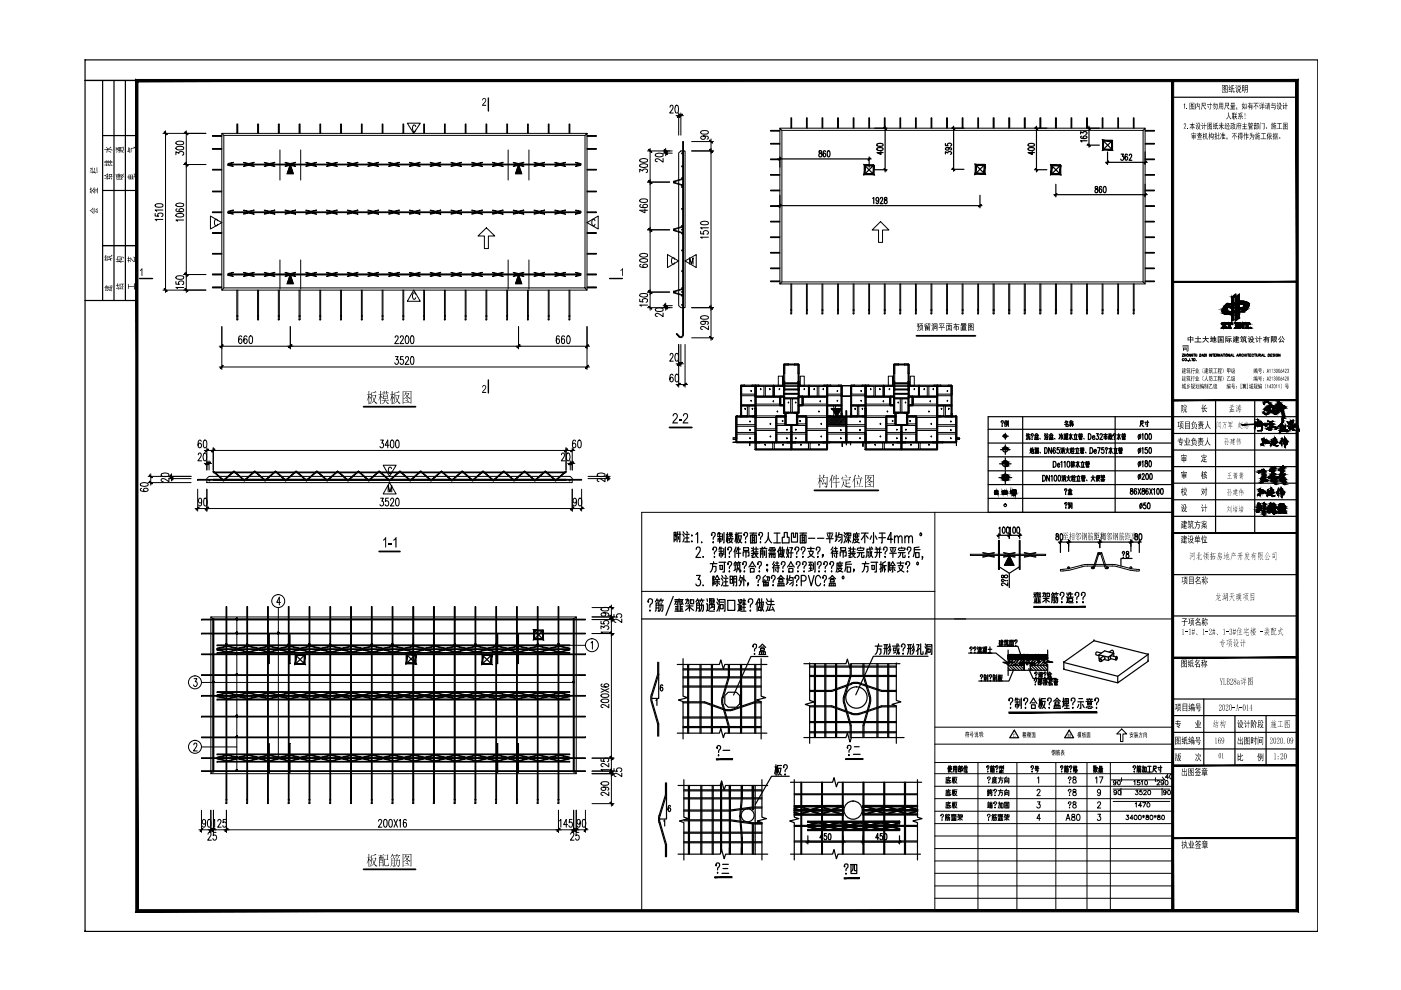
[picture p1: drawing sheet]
<svg xmlns="http://www.w3.org/2000/svg" width="297mm" height="210mm" viewBox="0 0 297 210" stroke-linecap="round" stroke-linejoin="round" font-family="sans-serif">
<g fill="#000">
<path d="M202.1 68.7h.5v-.2h.1l-.1 .2h.8v.2h-.8l-.1 .3h.3v-.2h.1v.2h.4l-.1 .7-.2-.1h.2v-.5h-.3v.8h-.1v-.8h-.2v.7h-.2v-.7l-.2 .3h-.1l.4-.6zM142.7 87.8l.3-.2h.3l.3 .2 .1 .7-.9 1h.9v.3h-1.2l.2-.4 .6-.7 .2-.5-.2-.4-.4 .1-.1 .4-.2-.1zM143.9 88.9h.7v.2h-.7zM144.9 87.8l.6-.2 .4 .4-.1 .6-.8 .9h.9v.3h-1.2l.1-.4 .9-1.1-.1-.4-.1-.1a.35 .35 0 0 0-.4 .1 .35 .35 0 0 0-.1 .4l-.2-.1zM81.7 113.9h.2v2.2h-.2v-1.8l-.5 .4v-.3zM82.4 115.1h.7v.3h-.7zM83.9 113.9h.2v2.2h-.3v-1.8l-.4 .4v-.3z"/>
<path d="M194.9 68.6h.8l-.4 .3h.4v.9h-.2v-.8h-.4l-.1 .8v-.9h.2l.1-.2h-.4zM194.4 68.6h.5l-.2 .4 .3 .2-.1 .3-.2-.3v.9h-.2l.1-.9h-.2v-.1h.3l-.3-.2 .3-.2h-.3zM195.3 69.1l.1 .7-.5 .3v-.1l.3-.3zM195.4 69.8l.3 .2v.1z"/>
<path d="M196 68.7l.6-.1-.4 .2v.3l.2-.1-.1-.1 .1-.1a.21 .21 0 0 0 .2 .3 .21 .21 0 0 0 .2-.1 .21 .21 0 0 0-.2-.3v-.1h.6v.3a.24 .24 0 0 1 0 .3 .24 .24 0 0 1-.3 0l.2-.2v-.3h-.2l-.2 .6h-.7zM196.1 69.3h1v.8l-.1-.1h-.7l-.2 .1zM196.7 69.5v.1h.3v-.1zM196.3 69.5v.1h.3v-.1zM196.7 69.7v.2h.3v-.2zM196.3 69.7v.2h.3v-.2z"/>
<path d="M197.5 68.6l.2-.1 .2 .3-.1 .1zM197.9 68.6h.9l-.1 1.5-.2-.1h.1v-1.3h-.6v1.4h-.1zM198.1 68.8h.5v.2h-.5zM197.4 69l.2-.1 .2 .3-.1 .1zM198.1 69.1h.4v.7h-.4zM198.2 69.3v.3h.2v-.3zM197.7 69.3l.1 .3-.2 .5z"/>
<path d="M199.1 68.6h1.1v.1h-.5v.6h.6v.2h-.6v.6l-.1-.6h-.6v-.2h.6v-.6h-.5zM200.1 68.7l.1 .1-.3 .5zM199.1 68.8l.2-.1 .1 .3v.3z"/>
<path d="M200.6 68.6h1.3v.1h-.6v.2h.5v1.2l-.1-.1h-.9l-.1 .2v-1.3h.4l.1-.2h-.6zM201.5 69v.9h.2v-.9zM201.1 69v.2h.3v-.2zM200.8 69v.9h.2v-.9zM201.1 69.3v.3h.3v-.3zM201.1 69.7v.2h.3v-.2z"/>
<path d="M203.8 68.5h1.1v.4h-.5l.5 .1v.1h-.5l.4 .1v.7h-.8v-.7l.3-.1h-.6v-.1l.6-.1h-.5zM204.5 68.7v.1h.2v-.1zM204.2 68.7v.1h.2v-.1zM203.9 68.7v.1h.2v-.1zM204.1 69.3l.5 .1zM204.1 69.5l.5 .1zM204.1 69.7l.5 .1zM203.7 69.3h.1v.6h1.2v.2h-1.3z"/>
<path d="M205.2 68.6h1.2v1.5l-.1-.1h-.9l-.2 .1zM205.7 68.7v.1h.5l-.1 .2a.18 .18 0 0 0-.1 .3 .18 .18 0 0 0 .3 0v-.6zM205.4 68.7v1.2h.4l-.2-.2 .1-.1 .2 .3h.4v-.5l-.1 .1-.4-.2-.4 .2v-.2l.3-.1-.1-.2-.2 .2v-.1l.3-.4zM205.7 69.5l.1-.1 .2 .2-.1 .1zM205.7 69l.1 .1 .2-.1z"/>
<path d="M78.7 83.2l.3 .1 .7-.4 .1 .3-.9 .2v.4h.7l.1-.1 .1 .2-.4 1.1 .6 .5a.26 .26 0 0 1-.3 .1 .26 .26 0 0 1-.2-.3 .26 .26 0 0 0-.3-.2 .26 .26 0 0 0-.2 .2l-.5 .3 .7-.6-.2-1.1h-.1l-.1 1.1-.5 .6 .4-.7zM79 83.9l.3 .9 .3-.9zM78.1 82.9l.3 .1-.1 .6 .2-.1 .2 .2h-.4v.3l.3 .2v.3l-.1 .1-.2-.5v1.5l-.2 .1v-1.5l-.3 .8 .3-1.3-.3-.1h.3z"/>
<path d="M80.6 82.9l.3 .1-.2 .1v.5l.3-.2 .2 .3h-.5v.2l.4 .3v.2l-.1 .1-.3-.5 .1 1.6-.2 .1v-1.5l-.4 .7 .4-1.2-.4-.1h.4zM81 83.3h.4v-.4l.2 .1-.1 .3h.3v-.5l.2 .2v.3l.3-.2 .1 .3h-.4l-.2 .3v-.3h-.3l-.1 .3v-.3zM81.2 83.6l.1 .1h.7l.1-.1 .2 .2-.1 .8-.5-.1v.3l.6-.1 .2 .2h-.8l.3 .4 .4 .1a.19 .19 0 0 1-.1 .2 .19 .19 0 0 1-.3-.1l-.3-.6-.3 .6-.6 .2 .4-.2 .3-.5-.6-.2h.7v-.3l-.4 .2zM81.3 83.8v.3h.7v-.3zM81.3 84.2v.2h.7v-.2z"/>
<path d="M83.7 83.2l.2 .1 .7-.4 .1 .3-.9 .2v.4h.7l.1-.1 .1 .2-.4 1.1 .6 .5a.39 .39 0 0 1-.4 0 .39 .39 0 0 1-.2-.4l-.1-.1-.3 .4-.5 .2 .8-.7-.3-1h-.1l-.1 1.1-.4 .7 .3-.8zM83.9 83.9l.3 .9 .3-.9zM83.1 82.9l.2 .1-.1 .6 .2-.1 .2 .2h-.4l.1 .3a.33 .33 0 0 1 .1 .6l-.2-.5v1.5l-.1 .1v-1.5l-.4 .8 .4-1.2-.4-.2h.4z"/>
<path d="M85.4 82.9l1.7 .1v-.1l.2 .2-.1 2.5h-.1v-.2h-1.6l-.1 .3zM85.5 83.1v1.5l.5-.4a.26 .26 0 0 0 .2-.2 .26 .26 0 0 0-.1-.3l-.1-.2-.4 .5 .4-.9zM86.1 83.1l.1 .1-.1 .2 .6-.1 .1 .2-.2 .3a.26 .26 0 0 0-.2 .3 .26 .26 0 0 0 .3 .2l.3 .1a.19 .19 0 0 1-.2 .2 .19 .19 0 0 1-.2-.2h-.1a.32 .32 0 0 0-.3-.2 .32 .32 0 0 0-.3 .3l-.4 .1v.7h1.6v-2.2zM86 83.5l.3 .4 .3-.4zM86.1 84.4a.28 .28 0 0 1 .3 .1 .28 .28 0 0 1 0 .3zM85.9 84.8l.3 .1a.26 .26 0 0 1 .3 0 .26 .26 0 0 1 0 .4z"/>
<path d="M174.6 100.6l.2 .2-.2 .4h.7l.1-.1 .1 .2-.2 1.9a.21 .21 0 0 1-.1 .2 .21 .21 0 0 1-.3-.2l-.1-.1a.32 .32 0 0 0 .4 0 .32 .32 0 0 0 .1-.4v-1.4h-.7l-.4 .6zM174.6 101.6l.2 .2-.4 .7h.5l-.1-.3 .3 .3-.1 .3a.29 .29 0 0 0-.2-.2 .29 .29 0 0 0-.3 .1l-.1 .1-.2-.3zM173.7 100.6l.3 .2-.1 .5 .2-.1 .2 .2h-.4v.4a.27 .27 0 0 1 .3 .1 .27 .27 0 0 1-.1 .3l-.2-.4v1.6h-.2l.1-1.5-.4 .8 .4-1.3-.4-.1h.4z"/>
<path d="M176.8 100.9l.2 .1-.2 .4h.4v-.8l.3 .2h-.2v.6l.5-.1 .1 .2h-.6v.7l.6-.1 .2 .2h-.8l.1 1.1-.2 .1v-1.2h-.6l-.1-.1h.7v-.7h-.4l-.3 .6zM176.4 100.6l.2 .2-.3 .6 .1 .1v1.8l-.2 .2v-1.9l-.4 .6z"/>
<path d="M178.5 101.7h1.5l.1-.1 .2 .2h-.8v.6h.4l.1-.2 .2 .3h-.7v.6l1 .1-.2 .2-.8-.1-.4-.2-.3-.5-.1 .4-.4 .4 .3-.4 .2-.9 .2 .1-.1 .2v.3l.4 .3v-1.2l-.7 .1zM179.2 100.6a.29 .29 0 0 1 .2 .2 .29 .29 0 0 1 0 .3zM178.6 101v.2h1.5l.2-.2 .1 .3-.4 .3 .2-.4h-1.6v.4h-.2z"/>
<path d="M181.3 100.6l.2 .2-.3 .6 .1 .2-.1 1.7-.1 .1v-1.8l-.4 .6zM181.9 100.7l.2 .1a.17 .17 0 0 1 .2 .2 .18 .18 0 0 1-.3 .2zM181.4 101.3h1.1l.2-.1 .2 .2-1.4 .1zM181.6 101.7l.3 .7-.1 .4zM182.4 101.5l.3 .2-.5 1.5h.5l.1-.2 .2 .2-1.6 .1-.1-.1h.9z"/>
<path d="M183.4 100.7h1.8l.1 .1v2.5l-.2 .1v-.2h-1.5l-.2 .2zM183.6 100.8v1.5l.4-.3a.4 .4 0 0 0 0-.7l-.3 .5 .4-1zM184.1 100.8l.1 .2-.1 .1 .6-.1 .1 .2-.2 .4a.25 .25 0 0 0-.1 .3 .25 .25 0 0 0 .2 .1l.4 .2-.2 .1-.4-.2a.37 .37 0 0 0-.6 .1l-.3 .2v.7h1.5v-2.3zM184.1 101.2l.3 .5 .2-.5zM184.1 102.2a.27 .27 0 0 1 .3 0 .27 .27 0 0 1 0 .3zM183.9 102.6l.4 .1a.21 .21 0 0 1 .3 0 .21 .21 0 0 1 0 .3z"/>
<path d="M78.7 181.3l.3 .1 .6-.3 .2 .2-.9 .1v.5l.8-.1 .1 .2-.4 1 .3 .4a.18 .18 0 0 1 .2 .1 .18 .18 0 0 1-.1 .3l-.4-.4a.17 .17 0 0 0-.2-.2 .17 .17 0 0 0-.1 .2l-.6 .4 .7-.7-.2-1.1h-.1l-.1 1.1-.5 .7 .4-.9zM79 182l.3 .9 .2-.9zM78.1 181l.3 .1-.1 .6 .2-.1 .2 .2h-.4v.3l.3 .4-.1 .2-.2-.5v1.5l-.2 .1v-1.5l-.3 .8 .3-1.3-.3-.1h.3z"/>
<path d="M81.4 181.3h.7l.1-.2 .1 .2v1l-.7-.1v1.2l.1 .1h.6v-.6l.2 .6-.2 .1h-.7l-.1-.1v-1.5l.6 .1v-.8zM80.2 181.3h1l.1-.2 .1 .2h-.4v.4l.2-.1 .2 .1-.1 1.9-.1 .1v-.3h-.7l-.2 .4v-2.2l.3 .1v-.4zM80.8 181.3v.4h.1v-.4zM81 181.8v.7h.2v-.7zM80.8 181.8l-.3 1h.7v-.2l-.3-.1v-.7zM80.5 181.8v.8l.1-.8zM80.5 182.9v.5h.7v-.5z"/>
<path d="M83 181.9l.7 .1v1.5a.2 .2 0 0 1-.2 .3 .2 .2 0 0 1-.2-.2l-.1-.1 .3 .1v-.6h-.4v.4l-.4 .4 .3-.6zM83.1 182.1v.4h.4v-.4zM83.1 182.5v.5h.4v-.5zM84.1 181.8l.2 .1-.1 .4 .5-.1 .1 .2-.1 1.1a.24 .24 0 0 1-.2 .3 .24 .24 0 0 1-.3-.2v-.1a.34 .34 0 0 0 .4-.1 .34 .34 0 0 0 0-.4v-.6h-.4l-.1 .8-.5 .6 .5-.9a.34 .34 0 0 0 0-.4 .34 .34 0 0 0-.4-.2h.4zM83.1 181l.3 .1-.3 .3 .7-.1 .1 .2h-.5l.2 .2-.1 .2-.2-.4h-.2l-.3 .4zM84.1 181l.2 .2-.2 .2 .6-.1 .2 .2h-.6l.3 .2-.1 .2-.2-.4h-.2l-.4 .4z"/>
<path d="M85.3 181l.2 .1h1.5l.1-.1 .2 .2-.1 2.5-.1 .1v-.3h-1.6l-.2 .3zM85.5 181.2v1.5l.4-.3a.48 .48 0 0 0 .1-.7l-.4 .5 .4-1zM86 181.2l.2 .1-.1 .2h.5v-.1l.2 .2-.3 .3a.34 .34 0 0 0 0 .5 .34 .34 0 0 0 .5 .1l-.2 .2-.5-.5-.7 .5-.1 .8h1.6v-2.3zM86 181.6l.1 .2a.2 .2 0 0 0 .2 .2 .2 .2 0 0 0 .2-.3l.1-.1zM86.1 182.5a.25 .25 0 0 1 .3 .1 .25 .25 0 0 1 0 .3zM85.9 183l.7 .1v.3z"/>
</g>
<path d="M194.3 71.2h12.5M77.1 86.2h11M141.9 90.6h4.8M80.4 116.9h4.4M172.7 104h13.5M77.1 184.3h11" fill="none" stroke="#000" stroke-width=".38"/>
<g fill="none" stroke="#000" stroke-width=".21">
<path d="M61.6 34.9l.6 1.9h-1.3zM86.4 26.1h2.7l-1.4 2.2zM88.1 26.8l-.2-.3a.78 .78 0 0 0-.5 .7 .78 .78 0 0 0 .5 .7l.2-.3M109.9 34.9l.7 1.9h-1.3zM44.6 45.8l2.4 1.4-2.4 1.4zM46.1 46.8l-.2-.3a.79 .79 0 0 0-.3 1.3l.3 .1 .2-.4M61.6 58.2l.6 2h-1.3zM101.3 50l1.8-1.7 1.8 1.7h-1.4v2.7h-.8v-2.7zM109.9 58.2l.7 2h-1.3zM124.5 47.2l2.3-1.4v2.8zM126.2 46.8l-.3-.3a.79 .79 0 0 0-.3 1.3l.3 .1 .3-.4M141.5 54l2.4 1.3-2.4 1.4z"/>
<path d="M143 55l-.2-.3a.81 .81 0 0 0-.3 1.3h.4l.1-.3M145.2 55.3l2.4-1.3v2.7zM146.2 56v-1.3l.4 1.3 .3-1.3v1.3M184.9 48.8l1.8-1.8 1.8 1.8h-1.4v2.6h-.8v-2.6zM87.7 61.5l1.4 2.4h-2.7zM88.1 62.4l-.2-.3a.75 .75 0 0 0-.3 1.3l.3 .1 .2-.4M81.2 98.6h2.8l-1.4 2.4zM83 99.4l-.2-.3a.76 .76 0 0 0-.3 1.3h.4l.1-.3M176.4 86.6h2l-1 1.7zM82.3 104.3v-1.4l.4 1.4 .4-1.4v1.4M82.6 102.3l1.4 2.4h-2.8z"/>
</g>
<g fill="none" stroke="#000" stroke-width=".21">
<path d="M175.4 88.3h3.9l.2 .1-.1 1.7h-4zM175.6 88.3l-.2 .2M175.8 88.3l-.4 .4M176 88.3l-.6 .6M176.2 88.3l-.8 .8M176.4 88.3l-1 1.1M176.7 88.3l-1.3 1.3M176.9 88.3l-1.5 1.5M177.1 88.3l-1.7 1.7M177.3 88.3l-1.8 1.8M177.5 88.3l-1.8 1.8M177.8 88.3l-1.9 1.8"/>
<path d="M178 88.3l-1.8 1.8M178.2 88.3l-1.8 1.8M178.4 88.3l-1.8 1.8M178.6 88.3l-1.8 1.8M178.9 88.3l-1.9 1.8M179.1 88.3l-1.8 1.8M179.3 88.3l-1.8 1.8M179.4 88.4l-1.7 1.7M179.4 88.6l-1.5 1.5M179.4 88.9l-1.3 1.2M179.4 89.1l-1 1M179.4 89.3l-.8 .8"/>
<path d="M179.4 89.5l-.6 .6M179.4 89.7l-.4 .4M179.4 90l-.2 .1"/>
</g>
<path d="M61.6 34.9l.6 1.9h-1.3zM109.9 34.9l.7 1.9h-1.3zM61.6 58.2l.6 2h-1.3zM109.9 58.2l.7 2h-1.3zM176.4 86.6h2l-1 1.7z" fill="#000" stroke="#000" stroke-width=".21"/>
<g fill="none" stroke="#000" stroke-width=".21">
<path d="M199.5 172.9v.1l.2-.4a.36 .36 0 0 1 .3 .4 .36 .36 0 0 1-.3 .4v.1M199.7 173.8v.1zM200.4 173.9l.1-.8h.3l-.1 .8M200.5 173.3h.3M200.5 173.6h.3M200.5 172.8h.4M200.6 172.6l-.2 .3M200.7 166h.7M200.7 168.7h.7M200.7 171.3h.7M200.7 172.8l.1 .2M200.8 165.5h.7"/>
<path d="M200.8 168.1h.7M200.8 170.8h.7M200.9 173.3h.4l-.1 .6M201 172.8h.4M201.1 164.7v.2M201.1 167.3v.3M201.1 170v.2M201.1 173.1l-.2 .8M201.1 172.6l-.2 .3M201.2 165.1l.1 .6 .2 .2v-.1M201.2 165.8l-.5 .1M201.2 167.8l.1 .6 .2 .2v-.1"/>
<path d="M201.2 168.5l-.5 .1M201.2 170.4v.4l.3 .4v-.1M201.2 171.1l-.5 .1M201.2 172.8l.1 .2M201.4 165.1l-.6 .1v.7M201.4 167.7l-.6 .2v.6M201.4 170.3l-.6 .2v.7M201.5 164.9h-.9l-.1 1.1M201.5 167.6h-.9l-.1 1.1M201.5 170.2h-.9l-.1 1.1M201.7 172.9h.3l-.1 .4M201.7 173.9h1"/>
<path d="M201.7 172.7h1M201.8 173.7h.3M201.8 173.8h.3M201.8 173.5h.3M201.9 172.9l-.2 .4M201.9 165h.3M201.9 167.6h.3M201.9 170.3h.3M202.1 164.7v1.3M202.1 167.3v1.4M202.1 170v1.3M202.1 173.4v.5"/>
<path d="M202.1 172.8l.1 .2M202.2 165.7l-.1-.7-.3 .9M202.2 168.3l-.1-.7-.3 .9M202.2 171l-.1-.7-.3 .9M202.2 172.6v.1M202.3 165.1h.5l-.2 .6-.2 .3M202.3 167.8h.5l-.2 .6-.2 .3M202.3 170.4h.5l-.2 .6-.2 .3M202.4 165.3l.2 .5 .3 .2M202.4 167.9l.2 .5 .3 .3M202.4 170.5l.2 .6 .3 .2M202.4 172.8l-.2 .5"/>
<path d="M202.4 173.7h.3M202.4 173.8h.3M202.4 173.5h.3M202.4 173.4v.5M202.6 172.9l.1 .4M202.6 173.2l-.2 .1M202.7 172.8l-.3 .1v.4M202.9 164.8h-.6l-.2 1.2M202.9 167.5h-.6l-.2 1.2M202.9 170.1h-.6l-.2 1.2M203 173.9l.5-.4 .5 .4M203 172.8h.5v.3l-.2 .1"/>
<path d="M203.1 173.4h.9M203.2 172.6l-.2 .6M203.5 173.3v.6M203.7 172.8h.3v.4h-.3zM209.4 172.9l-.1 .1a.31 .31 0 0 1 .3-.4 .31 .31 0 0 1 .3 .3 .31 .31 0 0 1-.2 .3l-.1 .3M209.4 170.3h.4M209.4 165a.29 .29 0 0 1 .2-.3 .29 .29 0 0 1 .4 .2 .29 .29 0 0 1-.2 .4l-.2 .3M209.4 167.5h.3v.4h-.3zM209.4 168.1v.6M209.5 170.5v.6M209.6 167.9v.7M209.6 170v.3"/>
<path d="M209.6 168.2h.2M209.6 173.8v.1zM209.6 165.9v.1zM209.7 170.4l-.1 .7M209.8 168.5l-.4 .2M209.8 167.6h.6M209.8 171.2h-.4M209.8 168.1h.5M209.8 170.5h.6M209.8 171.3v-.6h.6l-.1 .6M209.9 170.1v.2h.4v-.2M209.9 168h.4"/>
<path d="M210 168.1l-.1 .2h.4v.4h-.2M210 170.7v.6M210.1 167.6l.3 .4M210.1 167.3l-.3 .7M210.1 170.5l-.2 .2M210.1 170v.3M210.2 170.7v.6M210.3 173.9l.1-.8h.3v.8h-.1M210.4 173.3h.8v.5l-.1 .1M210.4 173.6h.3M210.4 172.8h.4M210.5 172.6l-.2 .3"/>
<path d="M210.5 165.6h.7l-.3 .3-.4 .1M210.5 165.2h.8M210.6 172.8l.1 .2M210.6 165.6l.3 .3 .4 .1M210.7 165v.4h.4v-.4M210.7 167.6v.1a.28 .28 0 0 1 .3-.3 .28 .28 0 0 1 .3 .3l-.4 .5M210.7 170.3a.29 .29 0 0 1 .2-.3 .29 .29 0 0 1 .4 .2 .29 .29 0 0 1-.2 .4l-.2 .3M210.9 168.6h.1zM210.9 171.2h.1zM210.9 164.7v.2M210.9 172.8h.4M211 173.1v.6l-.2 .2"/>
<path d="M211 172.6l-.2 .3M211.1 172.8l.1 .2M211.3 164.9h-.8l-.2 1.1M211.6 172.9h.3l-.1 .4M211.6 173.9h1M211.6 172.7h1M211.6 170.3h.5v.9l-.2 .1M211.6 165h1.1M211.6 167.6h1.1M211.7 173.7h.3M211.7 173.8h.3M211.7 173.5h.3"/>
<path d="M211.8 172.9l-.2 .4M211.9 170l-.3 1.3M212 173.4v.5M212 172.8l.1 .2M212 165.4h.5v.5l-.2 .1M212 165a.99 .99 0 0 1-.4 1M212 168h.5v.5l-.2 .2M212 167.6l-.1 .7-.3 .4M212.1 172.6v.1M212.2 164.7v.3M212.2 167.3v.3M212.3 172.8l-.2 .5"/>
<path d="M212.3 173.7h.3M212.3 173.8h.3M212.3 173.5h.3M212.3 173.4v.5M212.3 170.3h.4v1h-.4zM212.5 172.9l.1 .4M212.5 173.2l-.2 .1M212.6 172.8l-.3 .1v.4M212.9 173.9l.5-.4 .6 .4M212.9 172.8h.5v.3l-.2 .1M213 173.4h.9M213 166v-1h.9v1h-.1"/>
<path d="M213 168.7v-1.1h.9v1.1h-.1M213 170.1h.9v1.2h-.9zM213.1 172.6l-.2 .6M213.2 170.4h.6M213.2 165.4h.5v.4h-.5zM213.2 168h.5v.4h-.5zM213.3 170.7h.4v.5h-.4zM213.4 164.7l-.3 .3M213.4 167.3l-.3 .3M213.4 173.3v.6M213.5 170.2v.5M213.6 172.8h.4v.4h-.4z"/>
<path d="M219.9 167.7l.2-.4 .4 .2v.4l-.7 .8h.8M220 165l.2-.3v1.3M220 170h.5l-.3 .5a.4 .4 0 0 1 .3 .6 .4 .4 0 0 1-.7 0M220.6 173.5h-.8l.5-.9v1.3M226 173.9l.4-1.3 .5 1.3M226.2 173.5h.5M226.6 165v.1l-.1-.1 .2-.3a.34 .34 0 0 1 .4 .3 .34 .34 0 0 1-.3 .4v.2M226.6 167.6v.1l-.1-.1 .2-.3a.36 .36 0 0 1 .4 .4 .36 .36 0 0 1-.3 .4v.1M226.6 170.3v.1l-.1-.1a.29 .29 0 0 1 .2-.3 .29 .29 0 0 1 .4 .2 .29 .29 0 0 1-.2 .4l-.1 .3M226.7 168.6h.1zM226.7 171.2h.1zM226.8 165.9v.1z"/>
<path d="M227.3 172.7v.4a.47 .47 0 0 1 .6 .3 .47 .47 0 0 1-.2 .5 .42 .42 0 0 1-.5-.4 .42 .42 0 0 1 .5-.4l.2-.1-.1-.3zM227.5 164.8v.3a.49 .49 0 0 1 .6 .3 .49 .49 0 0 1-.2 .6 .42 .42 0 0 1-.5-.4 .42 .42 0 0 1 .6-.4l.1-.4zM227.5 167.4v.4a.49 .49 0 0 1 .6 .3 .49 .49 0 0 1-.2 .6 .43 .43 0 0 1-.5-.5 .43 .43 0 0 1 .6-.3l.1-.2v-.3zM227.5 170.1v.3a.49 .49 0 0 1 .6 .3 .49 .49 0 0 1-.2 .6 .42 .42 0 0 1-.5-.4 .42 .42 0 0 1 .6-.4l.1-.2v-.2zM228.4 172.7l.2-.1a.72 .72 0 0 1 .4 .7 .72 .72 0 0 1-.4 .6h-.2l-.2-.5zM232.2 165l.3-.3v1.3M232.7 170.3l.2-.3 .4 .1v.4l-.6 .8h.7M232.7 172.6h.6l-.3 .5a.4 .4 0 0 1 .4 .7 .4 .4 0 0 1-.7-.1M233.1 164.7h.7l-.5 1.3M233.3 167.8a.36 .36 0 0 1-.4 .3 .36 .36 0 0 1-.2-.5 .36 .36 0 0 1 .5-.2l.1 .4a.62 .62 0 0 1-.4 .9l-.2-.2M236 167.3h12M236 169.9h12"/>
<path d="M236.6 165.8a.28 .28 0 0 1-.3 .3 .28 .28 0 0 1-.2-.3l.2-.3a.46 .46 0 0 1 .3 .5 .46 .46 0 0 1-.5 .4v-.1M236.7 167.9a.29 .29 0 0 1-.3 .2 .29 .29 0 0 1-.3-.3 .29 .29 0 0 1 .4-.2 .47 .47 0 0 1 .2 .5 .47 .47 0 0 1-.5 .3M237.1 165.5a.43 .43 0 0 1 .4 .4 .43 .43 0 0 1-.4 .5l-.2-.4zM237.2 167.6a.43 .43 0 0 1 .5 .4 .43 .43 0 0 1-.5 .4l-.2-.3zM237.7 167.1v1.5M237.8 164.9v.8M238.8 172.8h.5l-.3 .4a.31 .31 0 0 1 .3 .5 .31 .31 0 0 1-.6-.1M240.2 173.5h-.6l.4-.7v1M240.4 165.7l.2-.2v.9M240.6 172.9a.43 .43 0 0 1 .5 .4 .43 .43 0 0 1-.5 .4l-.1-.3zM240.7 170.4l.2-.2v.9M240.8 167.6h.5l-.3 .3a.31 .31 0 0 1 .2 .5 .31 .31 0 0 1-.5-.1"/>
<path d="M241.5 172.9a.43 .43 0 0 1 .5 .4 .43 .43 0 0 1-.5 .4l-.2-.3zM241.6 165.5h-.4l-.1 .4a.33 .33 0 0 1 .5 0 .33 .33 0 0 1 0 .5 .33 .33 0 0 1-.5-.2M242 165.7l.2-.2v.9M242.1 170.8h-.7l.5-.6v.9M242.1 167.6h-.4l-.1 .3a.32 .32 0 0 1 .5 0 .32 .32 0 0 1 0 .5 .32 .32 0 0 1-.5-.1M242.2 173l.5 .2M242.3 170.2h.6l-.5 .9M242.4 172.8v.6M242.5 167.8a.28 .28 0 0 1 .3-.3 .28 .28 0 0 1 .2 .3l-.6 .7h.7M242.7 173l-.5 .2M242.8 165.5a.43 .43 0 0 1 .5 .4 .43 .43 0 0 1-.5 .5l-.1-.4zM243 172.9v.2a.39 .39 0 0 1 .4 .2 .39 .39 0 0 1 .1 .4l-.3 .1a.31 .31 0 0 1-.2-.4 .31 .31 0 0 1 .4-.2l.1-.3z"/>
<path d="M243.3 170.3a.39 .39 0 0 1 .5 .4 .39 .39 0 0 1-.6 .2zM243.5 167.6a.43 .43 0 0 1 .5 .4 .43 .43 0 0 1-.5 .4l-.2-.3zM243.9 172.9a.43 .43 0 0 1 .5 .4 .43 .43 0 0 1-.5 .4l-.1-.3zM244.7 173l.5 .2M244.9 172.8v.6M245 164.9v.8M245.2 173l-.5 .2M245.3 165.7l.2-.2 .3 .1v.3l-.5 .5h.6M245.5 172.9v.2a.39 .39 0 0 1 .4 .2 .39 .39 0 0 1 0 .4l-.3 .1a.31 .31 0 0 1-.2-.4 .31 .31 0 0 1 .4-.2l.1-.3zM246.4 167.1v1.5M246.4 172.9a.43 .43 0 0 1 .5 .4 .43 .43 0 0 1-.5 .4l-.1-.3zM246.4 164.8l.6 .6h-11.4"/>
<path d="M246.7 165.8a.3 .3 0 0 1-.4 .3 .3 .3 0 0 1-.2-.5 .3 .3 0 0 1 .5-.1 .47 .47 0 0 1 .2 .6 .47 .47 0 0 1-.6 .3v-.1M247.1 165.5a.43 .43 0 0 1 .6 .4 .43 .43 0 0 1-.6 .5l-.1-.4zM247.2 167.9a.28 .28 0 0 1-.4 .2 .28 .28 0 0 1-.1-.4 .28 .28 0 0 1 .5 0l-.1 .7h-.4M247.7 167.6a.43 .43 0 0 1 .5 .4 .43 .43 0 0 1-.5 .4l-.1-.3zM247.8 164.8h-.7l.5-.6v.9M248.1 164.3a.43 .43 0 0 1 .5 .4 .43 .43 0 0 1-.5 .4l-.1-.4z"/>
</g>
<!-- layer: PUB_TITLE -->
<path d="M18 12.7h261.4v184.8h-261.4z" fill="none" stroke="#000" stroke-width=".25"/>
<path d="M29.3 192.9l-.5 .4 246-.4zM28.8 193.3l246-.4 .5 .4zM274.8 17.3v175.6l.5 .4zM274.8 17.3l.5-.5v176.5zM29.3 17.3h245.5l.5-.5zM28.8 16.8h246.5l-246 .5zM28.8 16.8l.5 176.1v-175.6zM28.8 16.8l.5 176.1-.5 .4z" fill="#000" stroke="#000" stroke-width=".21"/>
<!-- layer: TK -->
<path d="M18 17.1h11h-11M21.8 17.1v23.3M24.2 17.1v46.6M26.6 17.1v46.6M21.8 28.7h7.2M21.8 40.4v11.7h7.2h-7.2v11.6M21.8 40.4h7.2M18 63.7h11" fill="none" stroke="#000" stroke-width=".25"/>
<g fill="#000">
<path d="M251 26.2h.1a.3 .3 0 0 1 .4 .2 .3 .3 0 0 1-.2 .4l-.2 .4 .4 .1h-.5l.2-.5a.25 .25 0 0 0 .2-.4 .25 .25 0 0 0-.4 .1zM251.1 22l.1-.1v1.1h-.1v-.9l-.1 .2zM251.6 22.9l.1 .1zM251.6 27.1l.2 .2zM252.3 26.3h.4v-.3l.1 .3h.5v.1h-.4l.4 .8-.3-.2-.2-.5v.6h.3v.1h-.3l-.1 .3v-.3h-.2v-.1h.2v-.6l-.4 .8-.1-.2 .4-.7h-.3zM253.4 22h.5v-.2l.1 .2h.5l-.1 1.2-.2-.1h.1v-1h-.3v.2l.3 .4-.1 .1-.2-.4-.3 .4-.1-.1 .3-.6h-.3v1.1h-.2zM257.4 21.8h.1l-.1 .2h.8l-.2 1.2h-.1l-.1-.1h.2l.1-1h-.2l-.1 .5-.3 .6-.2-.1 .3-.3 .2-.7h-.2l-.2 .6h-.3l.4-.3 .1-.3h-.2l-.2 .4-.1-.1zM258.5 26.2h.4v-.2h.1v.2h.4v.2l-.4-.1v.3h.5v.1h-.5l.5 .5v.1l-.5-.5v.7h-.1v-.7l-.5 .5v-.1l.4-.5h-.4v-.1h.5v-.3l-.4 .1zM260.4 23.8l.2 .1v.7l.5 .6-.1 .1-.3-.3-.2-.5-.3 .7h-.2l.3-.4zM260.1 29.2h.1l-.1 .5zM262.1 22.8h.2l-.1 .5zM267.4 28.2h1v.2h-.5v1h.6v.1h-1.2v-.1h.5v-1h-.4z"/>
<path d="M268.4 26.9l.2 .4-.1 .1zM270.8 26.1h.9v.1h-.3v1.1l.5-.1v.1h-1.2v-.1l.5 .1v-1.1h-.4zM27.1 60.2h.2v.5h1.1v-.6h.2v1.3h-.2v-.6h-1.1v.5h-.2zM249.8 93h.4l.1-.2v.2h.5v.2h-.5l-.1 .2h.7v.2h-.7l-.1 .1 .6 .1-.3 .5 .3 .1-.1 .1-.5-.3v-.1a.25 .25 0 0 0 .3 .1 .25 .25 0 0 0 .2-.3h-.6l.1-.3h-.4v-.2h.4l.1-.2h-.4zM255.9 92.8h.2v.8l.6 .7-.2 .2-.5-.9-.2 .6-.3 .3-.1-.1 .4-.5zM255.9 89.3h.2v.7l.6 .8-.1 .2-.6-1-.3 .8-.2 .2-.1-.2 .5-.5zM259.2 89.6l1-.1h-.2a.31 .31 0 0 0-.3 .1 .31 .31 0 0 0-.1 .3h.4l-.2 .7a.17 .17 0 0 1 .1 .2 .17 .17 0 0 1-.3 0 .17 .17 0 0 1 0-.2l.1 .2 .1-.8a.32 .32 0 0 0-.4 .4l-.3 .4 .2-.2 .3-1zM260.3 100.3h.8h-.5l.1 .5h.3l-.3 .1v.5l.5 .1-1 .1 .4-.2v-.5h-.3l.3-.1v-.5zM265.3 117.5l.4-.1 .1-.4 .1 .1a.18 .18 0 0 0-.1 .3 .18 .18 0 0 0 .3 0h.3l-.6 .1-.2 .2h.5v1.1l-.2-.2 .2 .1v-.9h-.5v.2h.4l-.4 .1v.1h.5l-.5 .1v.5v-1.1l-.4 .5 .4-.7zM250.7 133.4l.2-.1v1.2l.1 .1h-.3l.1-.1v-1zM250.7 131.1h.9l-.4 .6h.6v.2h-.6l-.1 .8-.2-.1 .2-.1v-.6h-.6v-.2h.6v-.2l.4-.3h-.8zM251.2 133.9h.7z"/>
<path d="M252.1 133.4l.2-.1v1.2l.2 .1h-.4l.2-.1v-1zM253.6 134.3l.2 .2v.2zM255 133.4l.2-.1v1.2l.2 .1h-.4l.1-.1v-1zM255.6 133.9h.6zM256.4 133.4h.1a.39 .39 0 0 1 .4 .2 .39 .39 0 0 1-.3 .5l-.2 .4h.4l.1-.2v.3h-.6l.5-.9a.21 .21 0 0 0 0-.3 .21 .21 0 0 0-.3 0 .21 .21 0 0 0 0 .3h-.1zM257.9 134.3l.3 .2v.2zM259.1 135.5l.1 .4h.4l-.5 .1v.2h.7l-.7 .1-.1 .2h.5l-.3 .4 .2 .3-.5-.4 .3 .2 .2-.4-.4 .1v-.4h-.4l.4-.1 .1-.2-.3-.1a.3 .3 0 0 0 .3-.1 .3 .3 0 0 0 0-.3zM259.3 133.4l.3-.1v1.2l.2 .1h-.5l.2-.1v-1zM259.9 133.9h.7zM260.7 133.4a.3 .3 0 0 1 .5 .1 .3 .3 0 0 1-.2 .4l.2 .2-.1 .4a.2 .2 0 0 1-.3 .1 .2 .2 0 0 1 0-.3 .17 .17 0 0 0 .1 .3 .17 .17 0 0 0 .2-.2v-.4l-.2-.1 .2-.2a.21 .21 0 0 0 .1-.2 .21 .21 0 0 0-.3-.1 .21 .21 0 0 0-.1 .2zM260.8 125.9h.8h-.4v.1a.18 .18 0 0 0 0 .3 .18 .18 0 0 0 .3 0l.3 .1h-.6l.4 .9h.2h-.3l-.3-.9-.2 .6-.4 .4 .4-.6a.21 .21 0 0 0 .1-.3 .21 .21 0 0 0-.3 0l-.2-.1h.2a.29 .29 0 0 0 .4-.1 .29 .29 0 0 0 0-.4zM267.2 133.9h.6z"/>
<path d="M249.3 152.9h.4v-.3l.1 .3h.5v.2l-.5-.1-.1 .3h.7v.1h-.7l-.1 .2h.6l-.3 .5 .2 .2-.6-.2 .1-.2a.26 .26 0 0 0 .2 .1 .26 .26 0 0 0 .2-.2h-.5l.1-.4h-.5v-.1h.5v-.3l-.3 .1zM258.5 149.4h.4l.1 .3-.5 .8h.4l.1-.2v.4h-.6l.5-.8a.24 .24 0 0 0 0-.4 .24 .24 0 0 0-.4 0l.1 .3-.2-.1zM259.9 149.5h.1a.32 .32 0 0 1 .4 .1 .32 .32 0 0 1-.2 .5l-.3 .4h.4l.1-.2v.4h-.5l.4-.9a.21 .21 0 0 0 0-.3 .21 .21 0 0 0-.3 .1v.2l-.1-.1zM261.3 149.9l.6 .1zM262.5 156.4h.1v.4h.3v-.6h.1v.6h.4v-.4h.1v.6h-.5v.6h.4v-.5h.1v.8l-.1-.1h-1v-.7l.1 .5h.4v-.6h-.4zM262.8 149.9l.6 .1zM264.3 149.5l.2-.1v1.1l.2 .2h-.4l.2-.1v-1.1zM269.3 156.5h.1a.36 .36 0 0 1 .4 .2 .36 .36 0 0 1-.2 .4l-.3 .5h.4l.1-.2v.2h-.5l.4-.7a.22 .22 0 0 0 0-.4 .22 .22 0 0 0-.3 .2l-.1 .1zM270.1 159.8l.3-.1v1.2l.2 .1h-.5l.2-.1v-1zM270.8 156.4a.4 .4 0 0 1 .5 .3 .4 .4 0 0 1-.3 .5l-.2 .4h.3l.2-.2-.1 .2h-.5l.4-.8a.21 .21 0 0 0 0-.3 .21 .21 0 0 0-.3 .1v.2h-.1zM271 153h.8a.24 .24 0 0 0-.3 0 .24 .24 0 0 0 0 .2v.8l.6 .1-1.2 .1-.1-.1h.6v-1h-.3zM272.2 157.5l.1 .2z"/>
<path d="M250.6 163h.1v.5h.4l-.1-.7h.2v.7h.3v-.5h.1v.6h-.4v.7h.3v-.5h.2v.7l-.2-.1h-.9v-.6h.1v.5h.4v-.7h-.5zM271.6 159.8a.36 .36 0 0 1 .5 .2 .36 .36 0 0 1-.3 .4l-.2 .5h.3l.2-.2-.1 .3h-.5l.4-.9a.23 .23 0 0 0 .1-.3 .23 .23 0 0 0-.4 0 .23 .23 0 0 0 0 .3z"/>
<path d="M259.1 18h1.2v1.7h-1.2zM259.2 18.2v1.3h.9v-1.3zM259.5 18.2l.5 .1-.1 .2a.2 .2 0 0 0-.1 .3 .2 .2 0 0 0 .3 .1v.1l-.4-.2-.3 .2-.1-.1a.17 .17 0 0 0 .2-.1 .17 .17 0 0 0 0-.2l-.1 .1-.1-.1zM259.5 19.1l.3 .2v.1l-.3-.1zM259.6 18.9l.2 .1v.2zM259.5 18.5l.2 .2 .1-.2z"/>
<path d="M261 18.1l.6-.1 .1 .2h-.3v.5h.3v.1h-.3v.1l.2 .6 .1-.2a.17 .17 0 0 1 0 .2 .17 .17 0 0 1-.2 .1l-.2-.8h-.2v.6l.1-.2 .1 .2-.2 .3-.1-.1zM260.7 18l.1 .1-.2 .5h.2l.1-.3 .1 .1-.3 .6 .3-.1-.5 .2 .2-.4-.2-.1zM261.2 18.2l-.1 .5h.2v-.5zM260.5 19.4l.5-.2-.1 .2-.3 .1z"/>
<path d="M262.4 18.4h.4v-.4h.2l-.1 .4h.2v.6h-.2v.5l.2-.2v.3h-.3v-.6h-.2l-.1 .6h-.3l.4-.5-.2-.1zM261.9 18.5h.3v.8l.2-.1-.3 .4v-.9h-.2zM262.5 18.5v.3h.4v-.3zM262 18l.2 .4-.2-.3zM262.4 18h.1l.1 .4z"/>
<path d="M264 18h.5v1.5l-.2 .2 .1-.7h-.3l-.2 .7-.1-.1 .2-.6zM263.4 18.1h.4v1.2l-.3-.1v.2h-.1zM264.1 18.2v.3h.3v-.3zM264.1 18.6v.3h.3v-.3zM263.5 18.7v.3h.2v-.3zM263.5 18.2v.3h.2v-.3z"/>
<path d="M19.1 36.4h.4l.1-.1v.1h.2h-.1l.3-.2 .1 .1-.2 .1h.9v.1h-.9l.4 .2v.1l-.7-.3v.2h-.1v-.2h-.4zM19.1 35.6l.4 .2v-.3h.1v.7h-.1v-.3l-.4-.2zM20.5 35.5h.1v.8h-.1zM19.9 35.6h.2v.6h-.2zM19.1 36.1l.3-.1-.2 .2z"/>
<path d="M19.9 39.7l.2 .1-.2 .2 .2 .1v.6h-.2l.2 .3-.1 .1-.5-.6zM20.2 40h.2a.17 .17 0 0 0 .2 .1 .17 .17 0 0 0 0-.3h.1v1.2h-.1v-.7zM19.2 40.4h.1v.2l.2-.1v.1l-.2 .1 .3 .2-.1 .1-.5-.2 .2-.1zM19.2 39.8l.4 .2-.3 .1 .1 .3-.4-.2 .2-.1zM19.9 40.1l-.1 .2a.17 .17 0 0 0-.1 .2 .17 .17 0 0 0 .2 .1zM20.2 40.4l.3-.1-.3 .2zM20.2 40.7l.3-.1-.3 .2z"/>
<path d="M22.4 31.3l.2-.1 .2 .2a.42 .42 0 0 0 .7-.3l.1 .1-.2 .2-.6 .3h.9l.1 .2-.1 .1v-.2h-1.6v-.1l.7-.1zM22.6 31.9l1 .4-.1 .1-.8-.4v.3h-.1z"/>
<path d="M22.1 34.9h.4v-.1l.5 .1-.1-.1h.2v.1h.6l.1 .2h-.6v.1l-.1 .1-.1-.2h-.4l-.1 .1v-.1h-.4zM22.1 34.2h.4l-.1-.2h.2v.2h.3v-.2h.1v.2h.3v-.3h.2v.3h.3v.1h-1.7zM22.1 34.4h1.7v.1h-.3v.3h-.2v-.3h-.3v.2l-.1-.2h-.3v.3h-.2l.1-.3h-.4z"/>
<path d="M23.1 36.9h.7l-.1 .4 .1 .2h-.7zM22.1 37.1h.4l.3-.4 .1 .1-.1 .2h.1l-.1 .4 .2 .1-.1 .1-.8-.3zM22.2 37.7l.5 .2-.2-.4 .7 .3-.1-.2 .2 .1a.18 .18 0 0 1-.1 .3 .18 .18 0 0 1-.2-.1l-.2-.1 .1 .2-.2 .1-.6-.3zM23.2 37v.3h.3v-.3zM22.4 37.2l.4 .2v-.4zM23.5 37.6h.1l.1 .4-.1 .1z"/>
<path d="M24.6 31.2l.3 .3 .1-.3h.9v.2l-.2-.1v.2h.3l-.3 .1v.3h.3v.1h-1v-.3l-.2 .1-.1-.1 .2-.1-.2-.2v.6h-.1zM26 31.1h.2l-.2 1.1 .2 .1h-.9l-.2 .1 .1-.3 .8-.1zM25.4 31.3v.2h.1v-.2zM25.4 31.6v.3h.1v-.3zM25.1 31.3v.2h.1v-.2zM25.1 31.6v.3h.1v-.3zM24.6 32.2h.3l-.3 .1z"/>
<path d="M24.7 36.9l.4 .1 .1-.2v.4l.1 .1v-.5h.1v.5h.2v-.4l.4 .2 .2-.3v.1l-.2 .3 .2 .3-.2-.2-.3 .1 .4 .2-.1 .1-.4-.3-.3 .2v-.3h-.1v.2h-.1v-.4zM24.7 37.6h1.2l-.1 .3 .2 .2h-1.3zM24.5 36.9h.1l.1 .1 .1 .5-.2 .1zM25.3 37.8v.1h.4v-.1zM24.8 37.8v.1h.4v-.1zM25.7 37v.3l.2-.1zM24.8 37.2l.2 .1h-.2zM24.8 37.5h.3z"/>
<path d="M27.7 31.4l.8-.1-.2-.1a.21 .21 0 0 1 .3-.1 .21 .21 0 0 1 0 .3 .21 .21 0 0 1-.3 .1h-.4v.8h-.2zM27.1 31.2h.2v.9l.3 .2v.1l-.7-.3 .1-.1h.1zM27.4 31.3h.2v.8h-.2z"/>
<path d="M27.3 37h.9v.5h.3v-.5l-.2-.1 .1-.1 .2 .1 .1 .6-.5 .1v.3l.2 .1h-1.1v-.4h-.3v-.1h.3zM27.8 37.1v.4h.3v-.4zM27.8 37.6v.3h.3v-.3zM27.4 37.1v.4h.2v-.4zM27.4 37.6v.3h.2v-.3z"/>
<path d="M252.7 28.6h.4v-.1l.4 .1v.7h-.3v.3l-.1-.3h-.4zM252.6 28.3h.4l.1-.2 .1 .2h.4v.3l-.1-.2h-.9v.2zM253.2 29v.2h.2v-.2zM252.8 29v.2h.3v-.2zM253.2 28.7v.2h.2v-.2zM252.8 28.7v.2h.3v-.2z"/>
<path d="M252.2 21.8h1v1.4h-1zM252.3 21.9v1.1h.8v-1.1zM252.6 21.9l.4 .2-.2 .3 .3 .1-.1 .1-.2-.1-.4 .1 .2-.2v-.1h-.2zM252.6 22.7l.3 .3-.4-.1zM252.6 22.6h.3v.2zM252.6 22.2l.1 .2 .2-.2z"/>
<path d="M253.8 26.7h.6l-.1 .4a.2 .2 0 0 0 0 .2 .2 .2 0 0 0 .3 0l-.1 .2-.3-.2-.3 .2-.2-.1a.29 .29 0 0 0 .4-.2 .29 .29 0 0 0-.2-.4zM254 26h.3v.5h.3v.1h-.3v-.4h-.3l-.2 .4zM253.4 26.5h.3v.6l.1-.1 .1 .1-.2 .3-.1-.8zM254 26.8l.2 .3 .1-.3zM253.6 26l.2 .2-.1 .1z"/>
<path d="M253.8 28.3h.5v-.2h.1v.2h.4v.1h-.3l.4 .3-.1 .2-.4-.5v.4h.3v.5h-.7v-.5h-.3l.4-.4h-.3zM253.8 29.4h1v.1h-1zM254.1 29.1v.1h.5v-.1zM254.1 28.9v.1h.5v-.1zM254.3 28.4l-.3 .4h.3z"/>
<path d="M255.4 26l.1 .5h.3v.1h-.3v.9l-.1-.9h-.3v-.1h.3zM254.7 26.5h.3v.6l.1-.1 .1 .1-.3 .3v-.8h-.2zM254.8 26.1l.1-.1 .2 .3-.1 .1z"/>
<path d="M254.8 21.8h.8v.7l-.4-.1 .2 .4 .3 .3v.1l-.3-.2-.3-.6h-.2l-.1 .4a.22 .22 0 0 1 .1 .3 .22 .22 0 0 1-.3 .1l.2-.5zM254.9 21.9v.3h.6v-.3z"/>
<path d="M255.5 28.2h.4v1.2l.2-.1v.2h-.3v-1.2h-.1l-.1 1-.2 .3v-.1l.1-.3zM255.2 28.2h.1v.2h.2v.2h-.2v.2l.1-.1 .1 .3h-.1l-.1-.2v.8h-.1v-.7l-.1 .3h-.1z"/>
<path d="M255.9 22.1h.7v-.3l.1 .3h.3v.1h-.3v1h-.3v-.1l.2-.1v-.8h-.7zM256 22.4h.2v.5z"/>
<path d="M256.4 28.1l.3 .3-.2 .1 .2 .5h-.1l-.1-.2v.8h-.1l.1-.8-.2 .3h-.1l.2-.4-.1-.2 .2-.1zM256.8 28.1l.2 .1-.1 .2h.4v.7a.21 .21 0 0 1 0 .4 .21 .21 0 0 1-.3-.1h.2v-.9h-.4l-.1 .2zM256.8 28.6l.2 .1-.2 .4h.2v-.3v.5v-.1a.2 .2 0 0 1-.3 .1 .21 .21 0 0 1 .1-.4z"/>
<path d="M256 26h1v1.5h-1zM256.1 26.1v1.2h.8v-1.2zM256.4 26.2l.4 .1-.1 .2a.17 .17 0 0 0-.1 .2 .17 .17 0 0 0 .2 .1v.1l-.3-.2-.3 .2-.1-.1 .3-.1-.1-.2-.1 .1zM256.3 27l.3 .2-.3-.1zM256.4 26.8l.3 .1-.1 .1zM256.4 26.4l.1 .2 .1-.2z"/>
<path d="M257.6 28.1h.2l.1 .5h-.2v.3h.2l-.2 .1v.5l-.1 .1v-.6l-.1 .1v-.1l.1-.1v-.3h-.1v-.1h.1zM258.2 28.1h.2v.6l.1-.2 .1 .1-.2 .2v.7l.1-.2v.2h-.2zM257.9 28.2l.1 .5h.2l-.2 .1v.6l.1-.1 .1 .1-.2 .2z"/>
<path d="M257.6 26.1l.5-.1-.1 .2v.4h.2v.1h-.2v.1l.1 .5 .1-.2 .1 .2a.26 .26 0 0 1-.3 0 .26 .26 0 0 1-.1-.4v-.2h-.2v.5l.2-.1v.1l-.3 .2zM257.3 26l.2 .1-.2 .4 .3-.2-.3 .5 .3 .1-.4 .1 .2-.4-.2-.1zM257.7 26.2v.4h.2v-.4zM257.2 27.2l.4-.1-.4 .2z"/>
<path d="M258.5 21.8h.8v1.4h-.2v-.2h.1v-.4h-.2v.6h-.2v-.6h-.2l-.1 .5-.2 .1 .2-.5zM259 21.9v.3h.2v-.3zM259 22.3v.3h.2v-.3zM258.6 21.9v.3h.2v-.3zM258.6 22.3v.3h.2v-.3z"/>
<path d="M259.2 28.1l.1 .1-.1 .2h.6v.1h-.3v.2h.3v.1h-.3v.2h.3l-.3 .1v.2h.3v.2h-.6l-.1 .1v-.9l-.1 .1v-.1zM258.9 28.9l.1 .1-.2 .5zM259.2 28.8v.2h.2v-.2zM259.2 28.5v.2h.2v-.2zM259.2 29.1v.2h.2v-.2zM258.7 28.2l.3 .3-.1 .1zM259.4 28.2l.2 .1-.1 .1z"/>
<path d="M259.8 26l.2 .1-.2 .4h.2v-.2l.1 .1-.3 .5 .3 .1-.4 .1 .2-.5h-.3zM260.1 26.8h.5l-.2 .1v.4h.3v.1h-.6v-.1h.2v-.4zM260.1 26.1l.5 .1a.27 .27 0 0 0-.1 .3 .27 .27 0 0 0 .2 .2v.1l-.1-.1a.22 .22 0 0 0-.2-.2 .22 .22 0 0 0-.2 .2l-.1 .1v-.1l.4-.5h-.4zM259.6 27.2l.5-.1v.2l-.4 .1z"/>
<path d="M259.8 21.8h.8v.7l-.2-.1h-.2l.1 .4 .4 .2-.1 .2-.4-.3-.1-.5h-.3l-.1 .8h-.2l.3-.6zM259.8 21.9v.3h.6v-.3z"/>
<path d="M261.6 26h.1l-.1 .3h.4l-.3 .8 .3 .2-.1 .2-.2-.3-.3 .3-.1-.2a.32 .32 0 0 0 .3-.2 .32 .32 0 0 0-.1-.3l-.1-.2zM260.9 26.1h.6v.1h-.3v.4h.2l-.2 .5 .2-.1v.1l-.5 .2v-.8l.1 .6h.2v-.9h-.3zM261.6 26.4l-.1 .2 .2 .4v-.6z"/>
<path d="M261.2 23.9h.5l-.1 1.5h-.1v-.4l-.3 .1zM261.7 24.2h.3v-.3h.2l-.2 .3h.3v.1h-.3v.3h.3v.1l-.3 .1 .3 .6-.3-.6-.2 .5h-.1l.2-.4-.2-.3a.18 .18 0 0 0 .2-.1 .18 .18 0 0 0-.1-.2zM261.4 24.3v.3h.1v-.3zM261.4 24v.3h.1v-.3zM261.4 24.7v.2h.1v-.2zM261.8 23.8v.4z"/>
<path d="M260.9 22.4h.8v.4l-.3 .1 .4 .1h-.4v.1h.5v.1h-1.1v-.1h.5v-.1h-.4v-.1h.4l-.4-.1zM261 21.8h.7v.4h-.7zM260.8 22.3l1.1 .1zM261.1 22.1h.6zM261.1 21.9l.6 .1zM261.4 22.5l.3 .1zM261.1 22.5l.2 .1zM261.1 22.7h.2zM261.4 22.7h.3z"/>
<path d="M261.2 28.2h1.1v.1h-.5l-.1 .1v1.2v-.9l-.4 .5-.1-.1 .5-.8h-.5zM261.9 28.6l.3 .4v.2z"/>
<path d="M262.2 26.2h.4l.1-.2 .1 .2h.4h-.9l-.1 1.2zM262.6 26.5h.3v-.2h.2l-.1 .2h.2l-.2 .2v.7h-.2l.1-.7h-.3zM262.5 26.3l.1 .1-.1 1v-.7l-.2 .1zM262.6 26.8h.2v.3z"/>
<path d="M262.5 24l.9-.2 .1 .2h-.4l-.3 .3h.3l.1-.2 .2 .1-.6 .5 .5-.1h-.1l.1-.2 .2 .3-.1 .1h-.3l-.1 .5-.2-.1 .2-.1v-.3h-.4v-.2l.3-.2h-.3l.3-.4-.3 .1zM263.2 24.8l.3 .3-.1 .1zM262.6 24.9l.2 .1-.3 .3-.1-.2z"/>
<path d="M262.8 28.2h.6v.5h-.6zM262.8 28.8h.7l-.1 .2 .1 .1h-.1l-.1 .4h-.2l.2-.1v-.3h-.6l.6-.1v-.1h-.5zM262.7 28.5v1.1h-.1v-.7l-.1 .1h-.1zM262.6 28.2h.2l-.3 .4zM262.9 28.5v.1h.4v-.1zM262.9 28.3l.4 .1zM262.9 29.2l.1 .3z"/>
<path d="M263.9 24h.1v.8zM263.9 25h.1v.2h-.1z"/>
<path d="M263.4 26.3h1v.2l-.5-.1v.4h.4v.1h-.4v.4h.6v.1h-1.1v-.1h.4v-.4h-.4v-.1h.4v-.4l-.4 .1zM263.7 26l.3 .2-.1 .1z"/>
<path d="M263.9 22h.4v1.1l-.1-.2h-.2v.3zM263.5 21.7l.2 .1-.1 .3h.2l-.1 .6 .1 .3a.17 .17 0 0 0-.2-.1 .17 .17 0 0 0-.1 .2l-.2 .1 .1-.2a.19 .19 0 0 0 .1-.2 .19 .19 0 0 0-.2-.2l.1-.4-.1-.1h.2zM264 22.1v.7h.2v-.7zM263.5 22.2l-.1 .4 .2 .1 .1-.5z"/>
<path d="M264.2 28.1l.2 .1-.2 .2h.6v.1h-.4v.2h.3v.2h-.3v.2h.3v.2h-.3v.3h-.2v-1.1l-.1 .3-.1-.1zM263.9 28.1l.1 .1-.2 1.4v-.9l-.1 .2-.1-.1z"/>
<path d="M264.6 22h.3l.1-.3 .1 .1-.1 .2h.6l-.6 .1 .5 .1-.1 1h-.1l.1-.3h-.5l-.1 .3v-.7l-.2 .3-.1-.2 .4-.5zM264.9 22.4v.1h.5v-.1zM264.9 22.6v.2h.5v-.2z"/>
<path d="M264.8 26.7h.7v.3l-.6 .1h.6v.4h-.7zM264.6 26.5h.5v-.2l.1 .2h.4v.2v-.2h-.9l-.1 .2zM264.8 26h.1l-.1 .1h.3v.1h-.1v.2l-.2-.2-.2 .2zM265.3 26h.1l-.1 .1h.4v.1l-.2 .2-.1-.2-.2 .1zM264.9 27.2v.1h.5v-.1zM264.9 26.8h.5z"/>
<path d="M265.4 28.1h.1l-.1 .5h.5v.9h-.3l.2-.1v-.7h-.4l-.1 .5-.3 .4-.1-.1 .3-.3 .1-.5h-.3v-.1h.3zM265.5 28.9l.2 .3zM265 28.2l.3 .2-.1 .1z"/>
<path d="M266.6 28.7l.1 .1 .1-.3 .1 .2 .3-.1-.1 .6-.1-.1 .1-.3h-.2v.5l-.1-.4h-.1v.5h.4l.1-.1-.1 .2h-.4zM266.1 28.4h.4v.1h-.2v.2h.2v.8h-.2l.1-.7h-.1l-.1 .8v-1.1zM266.7 28.1v.2l.5 .1h-.5l-.1 .3zM266.3 28.2l.1 .1z"/>
<path d="M266.5 26.1h.4l-.2 .5 .2 .2a.21 .21 0 0 1 0 .4 .21 .21 0 0 1-.3-.1h.2l-.1-.4v-.5h-.1l-.1 1.3zM265.9 26.8h.5v.7l-.1-.2-.4 .2zM265.9 26.2h.2v-.2v.2h.3l-.1 .4 .1 .1h-.6l.2-.1-.1-.3 .2 .2-.1 .1h.2a.23 .23 0 0 0 0-.4 .23 .23 0 0 0-.3 .1zM266 27v.2h.3v-.2z"/>
<path d="M265.8 21.8h1v.1l-.5 .2v1.1h-.1v-.9l-.4 .5-.1-.1 .6-.8h-.5zM266.4 22.2l.4 .4-.1 .2z"/>
<path d="M267.4 22l.4 .1v-.4l.1 .1-.1 .3 .3-.1v.1h-.3v.3h.3v.1h-.3v.3h.3v.1a.24 .24 0 0 0-.3 0 .24 .24 0 0 0 0 .3h-.2l.1-.3h-.3v-.1h.3v-.3h-.3v-.1h.3v-.3h-.3zM267 22.2h.2v.7l.1-.1v.1l-.2 .3v-.8zM267 21.8h.2l.1 .3zM267.5 21.8l.1 .2z"/>
<path d="M267.5 26.1h.6v1.2l-.1 .1h-.2l.2-.1v-1.1h-.5zM267.1 26.3h.1v1.1h-.1zM267.3 26v.2z"/>
<path d="M268.6 22.4h.6v.8h-.2l.1-.3h-.4l-.1 .3zM268.6 21.9h.3v-.1l.4 .1-.3 .1 .2 .1-.2 .2 .3 .1h-.7l.3-.1v-.2h-.3l.3-.1zM268.2 22.3h.2v.6l.2-.1-.2 .4v-.8h-.2zM268.7 22.7v.2h.4v-.2zM268.7 22.5v.1h.4v-.1zM268.3 21.8l.2 .3z"/>
<path d="M268.9 28.4h.3v-.3l.2 .3h.3v.1l-.4-.1-.1 1 .1-.1 .1 .1-.2 .2-.1-.6-.2 .3v-.2l.3-.7-.3 .1zM268.8 28.1l.1 .1v1.4h-.2v-.9l-.1 .2v-.1zM269.3 28.7l.1 .2 .2-.2h.1l-.2 .3 .2 .4-.1 .1-.2-.2z"/>
<path d="M270 26.5l.3 .1-.1-.2h.1v.2l.3-.1-.2 .6 .1-.5-.2 .1v.5h-.1l.1-.4h-.2v.5h.4v-.2l.1 .1v.2h-.6v-.6h-.1zM269.5 26.2h.5v.2h-.3v.2h.2v.7l-.2 .1 .1-.7h-.1l-.2 .7 .1-1zM270.1 26l.1 .2h.4v.1h-.5l-.1 .2zM269.7 26l.1 .1-.1 .1z"/>
<path d="M269.7 21.7l.1 .1-.1 .2h.8v.1h-.8v.3h.8l-.1 .8h-.3v-.1a.34 .34 0 0 0 .3-.2 .34 .34 0 0 0-.1-.4h-.7zM269.5 22.7h.8v.2h-.8z"/>
<path d="M270.3 28.2h.5v.4h-.5v.2h.3v-.2v.2h.3v.1h-.3v.2h.2v.5h-.4v-.5h.2v-.2h-.3v.6h-.2zM270 28.2l.1 .3 .1-.1-.1 .4 .1-.1 .1 .1-.2 .1v.6l-.2 .1 .1-.6-.2 .1v-.1l.2-.1v-.3h-.2v-.2l.2 .1zM270.3 28.3v.2h.5v-.2zM270.5 29.2v.2h.3v-.2z"/>
<path d="M271.1 22.4h.6l-.1 .3a.24 .24 0 0 0-.1 .3 .24 .24 0 0 0 .3 .1l-.2 .1a.24 .24 0 0 0-.2-.2 .24 .24 0 0 0-.3 .2h-.1l.3-.3zM271.1 21.8h.5v.4h.2v.2h-.3l-.1-.5h-.2l-.1 .5zM270.7 22.2h.2v.7l.2-.1-.3 .4v-.8zM271.2 22.5l.2 .4 .1-.4zM270.8 21.8l.2 .2-.1 .1z"/>
<path d="M271.1 29.3a.2 .2 0 0 1 .4 0 .2 .2 0 0 1-.4 0zM271.2 29.3a.11 .11 0 0 0 .2 0 .11 .11 0 0 0-.2 0z"/>
<path d="M272.6 21.8h.1v.5h.3v.1h-.3v.8h-.1v-.8h-.3v-.1h.3zM271.9 22.3h.3v.6l.2-.1-.2 .4-.1-.8zM272.1 21.8l.2 .3h-.1l-.2-.2z"/>
<path d="M272 26h1v1.5h-1zM272.1 26.1v1.2h.8v-1.2zM272.4 26.2l.4 .1v.2a.17 .17 0 0 0-.2 .2 .17 .17 0 0 0 .3 .1l-.1 .1-.3-.2-.2 .2-.1-.1 .3-.1-.1-.2-.2 .1zM272.4 27l.3 .2-.4-.1zM272.5 26.8l.2 .1v.1zM272.4 26.4l.1 .2 .2-.2z"/>
<path d="M20 44.1h.2l-.1 .6h.1l.3 .3v-.6l-.3 .1 .5-.3-.1 .1 .1 .8-.6-.3 .1 .4h-.2zM19 44.7l.3-.2 .4-.5 .1 .1-.4 .4a.17 .17 0 0 0-.1 .2 .17 .17 0 0 0 .2 .2l.3 .2v.2zM19.7 44.4h.1v.6h-.1z"/>
<path d="M22.7 54.3h.9l-.1-.2h.2v.3h-.9v.3h.8l.2 .1v.1l-1.1-.2zM22.8 54.8l.1 .2h.5l-.1-.2h.2l.1 .5h-.1l-.1-.2h-.5l-.1 .2zM22.3 54.7h.1v.2l.2-.1 .1 .1-.3 .1 .2 .2v.2l-.5-.2 .2-.1zM22.3 54.1l.1 .2 .2-.1-.2 .2 .2 .3-.5-.1v-.2l.2 .1zM23.1 54.5l.3-.1 .1 .1-.4 .1z"/>
<path d="M24.6 55.3h.3v-.1l.4 .1 .3-.1-.2 .1h.8v.2h-.8l.4 .1-.1 .1-.6-.2-.2 .1v-.1h-.3zM24.8 54.4h1a.29 .29 0 0 1 .3 .1 .29 .29 0 0 1 .1 .2l-.1 .1-.1-.3h-1v.5l.2 .1v.1l-.7-.2 .1-.1h.2zM25.2 54.9l.5 .1v-.2h-.3v-.1l.5-.1v.1h-.1v.5l-.6-.2z"/>
<path d="M27.6 54.6l.8 .8 .1-.7-.3-.1 .1-.2 .2 .1 .1 .8a.23 .23 0 0 1-.2 .2 .23 .23 0 0 1-.2-.2l-.5-.4 .1 .6h-.2zM27.2 54.4h.1v.4h.3v.1h-.3v.3h.3v.1h-.3v.3h-.1v-.3h-.2v-.1h.2v-.3h-.2v-.1h.2z"/>
<path d="M22.3 60.6h.2v-.1h.1v.1h.3v.3h.1v-.3l.1 .3h.2v-.4h.1v.4l.2 .1h-.2v.3h-.1v-.3h-.2v.3l-.1-.3h-.1v.3h-.2l.1-.3h-.2v.3h-.1v-.3h-.1v.3h-.2l.1-.3h-.2l.2-.1zM22.3 61.3l.4 .2 .1-.2 .6 .2 .2-.3v-.7h.2l-.1 .8a.18 .18 0 0 0-.2 .2 .18 .18 0 0 0 .3 .1l-.1 .2a.31 .31 0 0 0-.5-.1l-.1-.1 .2-.1h-.4l-.1 .2-.4-.2-.1 .2zM22.6 60.7v.2h.2v-.2zM22.4 60.7v.2h.1v-.2z"/>
<path d="M25.5 60.2h.7l-.1 .1v.4h.1h-.7zM24.6 61l.5 .2v-.2h-.2l.1-.2 .6 .4-.1-.3h.2l.1 .4-.6-.2 .1 .3h-.2l-.5-.2zM24.8 60.1h.2v.3h.2v-.2h.1v.6h-.1v-.3h-.2v.3h-.2v-.3h-.2v-.1h.2zM25.6 60.3v.4h.4v-.4zM25.9 60.9h.1l.1 .5z"/>
<path d="M250.2 89.4h.8l-.4 .2v.1h.3v.9l-.1-.8h-.4v.8h-.2v-.9h.3v-.2h-.3zM249.7 89.5h.4l-.1 .1v.7h.1l-.3 .3 .1-1zM250.5 90h.1v.6l-.5 .4-.1-.2 .4-.2zM250.7 90.5l.3 .3-.1 .2-.3-.4z"/>
<path d="M250.4 85.9h.4l-.1 .5 .2 .3a.18 .18 0 0 1 0 .3 .18 .18 0 0 1-.3 0h.1l-.1-.5 .1-.5h-.2l-.1 1.5zM250.9 86.7h.7v.1l-.2-.1 .1 .6 .1-.2a.19 .19 0 0 1-.1 .3 .19 .19 0 0 1-.2-.2v-.5h-.1l-.1 .6-.2 .2-.1-.1 .2-.2a.2 .2 0 0 0 .1-.3 .2 .2 0 0 0-.2-.1zM250.9 86h.8v.3l-.2-.2h-.5l-.1 .2zM251 86.4h.5v.1h-.5zM251.2 85.8l.1 .2z"/>
<path d="M250.5 96.9h.5v-.2h.1v.2h.4v.8h-.4v.3h-.1v-.3h-.5zM250.4 96.5h.6l-.1-.1 .1-.1v.2h.6v.4l-.1-.3h-1v.3h-.1zM251.1 97.4v.1h.3v-.1zM250.7 97.4v.1h.3v-.1zM251.1 97v.2h.3v-.2zM250.7 97v.2h.3v-.2z"/>
<path d="M251.5 92.8h.1v1.5h.2v-1.5h.2l-.1 1.5h.5v.1h-1.3v-.1h.4zM251.1 93.3l.1-.1 .1 .2v.5zM252.2 93.2l.1 .2-.2 .5z"/>
<path d="M251.3 89.4h1v1.6l-.2-.2h-.7l-.1 .2zM251.4 90.4v.3h.7v-.3zM251.4 89.9v.4h.7v-.4zM251.4 89.5v.3h.7v-.3z"/>
<path d="M252.9 92.8h.2l-.1 .2h.5l-.2 .4h.4v.7h-.2v-.6h-.6v.6h-.2v-.7l-.1 .1-.1-.1zM253.1 93.7h.1v.5l-.6 .3-.1-.1 .6-.3zM252.9 93.1l-.2 .3h.5l.1-.2zM253.3 94.1l.4 .3v.1l-.5-.3z"/>
<path d="M253 89.2l.1 .1-.1 .2h.5l-.1 .4h.3v.7h-.1v-.6h-.7v.6h-.1v-.3a.19 .19 0 0 0 .1-.3 .19 .19 0 0 0-.3 0zM253.2 90.1l.1 .1-.1 .5-.6 .3v-.2l.5-.2zM253 89.6l-.2 .3h.4l.2-.2zM253.3 90.6l.5 .2-.1 .2-.4-.2z"/>
<path d="M254 92.9h.5v-.1l.6 .1v.1h-.5v.2h.4l-.4 .2h.6v.2h-1.2v-.2h.5v-.1h-.4l.4-.3h-.5zM254.1 93.6h.9v.5l-.1-.3h-.6v.4h-.2zM254 94.4l.4-.1 .2-.4h.1l-.3 .5-.4 .1zM254.7 94.1l.4 .3v.1l-.4-.3z"/>
<path d="M254 89.4h.6v-.1l.5 .1v.1h-.4v.2h.4l-.4 .2h.5v.1h-1.2v-.1h.6v-.1h-.4l.4-.3h-.6zM254.2 90.1h.9v.5h-.2v-.3h-.6v.4h-.1zM254 90.8h.4l.3-.5-.2 .5-.2 .2zM254.7 90.6l.4 .2v.2z"/>
<path d="M255 85.8h.1v.7l.8-.1v.2h-.5l.5 .6-.1 .2-.3-.2-.2-.6h-.2v.6l.2-.2 .1 .2-.4 .2v-.8h-.3v-.2l.3 .1zM255.6 85.8l.1 .1-.4 .5-.1-.1z"/>
<path d="M254.9 96.9h.8v.2h-.3v.3h.3v.1h-.3v.3h.5v.2h-.7l-.3-.3-.2 .3-.1-.1 .3-.7 .1 .4 .2 .2v-.7h-.3zM254.7 96.6h1.1v.3l-.1-.2h-.9l-.1 .2zM255.1 96.4l.2-.1 .1 .2-.2 .1z"/>
<path d="M258.3 89.5h.5v1.3l-.2-.2 .1 .1v-1.2zM257.9 89.6l.1 1.3zM258.1 90.4h.6zM258.1 89.9h.5zM258.2 90.1h.4zM258 89.4l.1 .3z"/>
<path d="M259.6 93h.5l-.3 .3 .1 .3 .2-.1-.3 .9-.1-.3 .1 .1 .1-.6-.3 .2v-.1a.25 .25 0 0 0 .3-.2 .25 .25 0 0 0-.1-.3v.1l.2-.3zM260.2 92.9l.1 .1v1.4l-.2-.3 .2 .1zM260.1 93.4l-.1 .5zM260.3 93.4l.3 .5z"/>
<path d="M260.5 89.8h.3l.1-.3-.1 .3h.5h-.5l-.2 .3h.3v-.2v.2h.3l-.3 .1v.2h.5h-.5v.5v-.5h-.5h.5v-.2h-.3l.1-.4zM260.5 89.4l.1 .1 .7-.1 .1 .1-.2 .2 .1-.2-.8 .1v.1z"/>
<path d="M261.4 92.8l.1 .3 .2-.1v.2l.2 .1-.4 .2v.1h.2l-.2 .2 .3 .1h-.3v.2v-.2h-.3l.3-.1-.3-.1 .3-.1-.3-.1 .3-.2h-.3h.3l-.3-.2h.3zM260.9 93.1h.3l-.1 .8 .8 .4-.3 .1-.3-.3a.24 .24 0 0 0-.2-.1 .24 .24 0 0 0-.2 .2l.1-.3-.2-.1 .2 .1 .1-.2-.2-.2 .2-.3zM261.5 93.1l.1 .2zM261.5 93.3l.1 .1z"/>
<path d="M260.8 86.7l.1 .1 .6-.1v.5l.2 .1-1.1 .1-.1-.1h.3zM260.8 85.9l.6-.1 .1 .1-.3 .3h.5l-.4 .1-.1 .5-.2-.3 .2 .1a.21 .21 0 0 0-.1-.3 .21 .21 0 0 0-.3 .1l-.2-.1 .6-.1-.1-.2 .1 .1 .2-.2zM261.2 86.9v.3h.2v-.4zM261 86.9l.1 .4 .1-.1v-.3zM260.9 86.9v.4h.1v-.4z"/>
<path d="M262.7 92.8v.4h.4l-.4 .1v.1h.3l-.3 .1v.1h.4l-.1 .5-.2-.2 .2 .1v-.4l-.3 .1v.7v-.7h-.3l.3-.1v-.1l-.2-.1h.2v-.1l-.3-.1h.3zM262.4 92.8l-.1 1.6v-1.1l-.3 .4z"/>
<path d="M262.7 85.7l.1 .1-.1 .2 .4 .1h-.4v.2h.4h-.4l-.1 .2h.6l-.6 .1v.1l.3 .1-.1-.2 .1 .2h.3h-.3v.7l-.2-.2h.1v-.4a.45 .45 0 0 0-.5 .3l-.1 .1 .4-.7-.2-.1 .2-.1-.2-.1 .3-.1v-.1h-.3h.3zM262.4 86.3l-.3 1-.1-.3 .1 .1zM262.1 86a.11 .11 0 0 1 .2 0 .11 .11 0 0 1-.2 0zM262 86.4h.2v.2zM262.6 87l.1 .2z"/>
<path d="M262.7 89.4l.1 .3h.2l-.2 .3h.3h-.3l.2 .3h-.2v.2l.7 .3-.3 .1-.6-.4-.2 .3 .2-.7 .2 .4v-.5h-.3h.3v-.2l-.2-.1h.2zM263 89.6l.2 .4 .2-.5-.2 .5 .2 .5-.2-.4-.2 .5 .2-.5z"/>
<path d="M263.9 89.6l.3 .1v-.3v.3h.4l-.1 .3h-.3v.3v-.3l-.3 .1zM264.2 89.7v.3h.3v-.3zM263.9 89.8v.2h.3v-.3zM263.9 90.3l.4 .5h.2l-.1-.2a.18 .18 0 0 1 .1 .3 .18 .18 0 0 1-.3-.1zM264.5 90.3l.2 .3zM263.8 90.3l-.1 .5zM264.1 90.3l.2 .3z"/>
<path d="M250.6 103.4l.1 .4h.2l-.2 .3 .2 .2-.1 .1-.1-.2v.9l-.1-.9-.1 .4-.1-.1 .2-.5-.2-.2h.2zM251 104.3l.2 .3 .2-.4 .1 .1v.1a.25 .25 0 0 0-.2 .3 .25 .25 0 0 0 .3 .2v.2l-.1-.1a.35 .35 0 0 0-.6 .1l-.1-.2h.2a.3 .3 0 0 0 .2-.3 .3 .3 0 0 0-.2-.3zM250.9 103.6h.8v.2h-.8zM251.1 103.8l.1 .2-.2 .3-.1-.2zM251.4 103.8l.3 .3a.18 .18 0 0 1-.3 0 .18 .18 0 0 1 0-.3zM251.2 103.4l.1 .1-.1 .1z"/>
<path d="M250.8 107.7h.7l-.1 .3a.23 .23 0 0 0-.1 .4 .23 .23 0 0 0 .4 0l-.1 .2-.4-.2-.4 .2 .1-.2a.24 .24 0 0 0 .2-.2 .24 .24 0 0 0-.1-.2zM251 106.9h.4v.5h.3v.2h-.4v-.5h-.3v.3l-.2 .2zM250.4 107.4h.3v.8l.1-.2 .1 .2-.2 .3-.2-.1 .1-.8zM251 107.8a.21 .21 0 0 0 .2 .3 .21 .21 0 0 0 .2-.3zM250.5 106.8l.3 .4-.1 .1z"/>
<path d="M250.6 100.5h.4v-.2l.1 .2h.4v.8l-.4-.1v.4h-.1v-.4l-.4 .1zM250.4 100.1h.6l-.1-.2 .1-.1 .1 .3h.5v.3l-.1-.2h-1v.2h-.1zM251.1 100.9v.1h.3v-.1zM250.7 100.9v.1h.3v-.1zM251.1 100.6v.2h.3v-.2zM250.7 100.6v.2h.3v-.2z"/>
<path d="M250.9 113.6l.2 .1 .1-.2v.2h.3v.2h.2l-.2 .4h-.3v.1h.3v.1h-.3v.2h.4v.1h-.4v.2h-.1v-.2h-.3v-.1h.3v-.2h-.2v-.1h.2v-.1h-.2l.2-.3h-.3v-.1h.3v-.2h-.2zM250.4 113.7a.21 .21 0 0 1 .4 0 .21 .21 0 0 1-.1 .3v.5a.54 .54 0 0 0 .3 .5 .54 .54 0 0 0 .6 0 .23 .23 0 0 1-.2 .3 .23 .23 0 0 1-.2-.1l-.5-.3-.2 .3-.1-.1 .2-.2-.2-.4 .2 .2 .1-.4h-.2l.2-.5h-.3zM251.2 114l.2 .1zM251.2 113.7v.2h.2v-.2z"/>
<path d="M250.9 110.5l.3-.1v.1h.3v.3h.2l-.2 .3h-.3v.2h.3l-.3 .2h.4v.2h-.4v.2h-.1v-.2h-.3v-.2h.3v-.1h-.2v-.1h.2v-.2l-.2 .1 .2-.3h-.3l.3-.2h-.2zM250.4 110.5a.21 .21 0 0 1 .4 .1 .21 .21 0 0 1-.1 .3v.5a.57 .57 0 0 0 .3 .5 .57 .57 0 0 0 .7 0l-.1 .2h-.6l-.3-.3-.3 .3v-.1l.2-.2-.2-.4 .3 .1v-.3l-.2 .1-.1-.2 .3-.4h-.3zM251.2 110.9l.2 .1zM251.2 110.7l.2 .1z"/>
<path d="M252.3 114.3h.6l-.1 .5a.21 .21 0 0 0 0 .3 .21 .21 0 0 0 .3 0v.1l-.2-.1a.24 .24 0 0 0-.3-.1 .24 .24 0 0 0-.2 .1h-.3l.5-.2zM252.3 113.6h.6l-.1 .4 .3 .2h-.3l-.1-.5h-.2l-.2 .6zM251.8 114.1h.3v.8l.1-.3 .1 .2-.2 .3-.1-.9h-.2zM252.4 114.4l.1 .3a.18 .18 0 0 0 .3 0 .18 .18 0 0 0 0-.3zM252 113.5l.2 .3-.1 .1-.2-.3z"/>
<path d="M252.4 111h.5v.9l.2-.1a.16 .16 0 0 1 0 .2 .16 .16 0 0 1-.3-.1v-.8h-.3v.7l-.2 .3h-.1l.2-.4zM251.8 111h.5l-.2 .2v.5l.2-.1v.2l-.5 .1v-.2h.3v-.5h-.3zM252 110.4h.1v.1h.3v.2h-.2v.3l-.1-.3-.2 .3-.1-.1zM252.6 110.4l.1 .1h.4l-.2 .2v.2l-.1-.2-.4 .2zM252.6 111.4l.1 .3z"/>
<path d="M253.3 110.7h1.2v.2h-.8v.3h.6v.7a.17 .17 0 0 1-.1 .2 .17 .17 0 0 1-.2-.2h.2v-.6h-.5l-.2 .6-.1 .2-.2-.1 .4-.6v-.5h-.3zM253.7 110.4l.3 .3h-.2z"/>
<path d="M252.5 117.3h.9h-.2v1.5l-.3-.3 .3 .1v-1.3zM252.6 117.5l.4 .1v.4l-.3 .1v.1zM252.7 117.7v.3h.2v-.3zM252.6 117.7l-.3 1-.1-.3 .1 .1zM252.3 117.1l.2 .4zM252.2 117.6l.2 .1v.2z"/>
<path d="M253.4 113.8h.6v-.3h.2l-.1 .3h.2v.8h-.4v.2h.6v.1h-.6v.3l-.1-.3h-.5v-.1h.5v-.2h-.4zM253.9 114.3v.2h.4v-.2zM253.9 114v.1h.4v-.1zM253.5 114.3v.2h.3v-.2zM253.5 114v.1h.3v-.1zM253.6 113.5l.1 .3z"/>
<path d="M254.3 117.1l.1 .1v.7l.3-.5v.2l-.3 .3v.6l.3 .1 .1-.4v.5l-.5-.1zM254 117.1l.1 1.7-.1-.6-.3 .2 .3-.3v-.4h-.3l.3-.1z"/>
<path d="M254.7 103.6h.5l-.1 .8 .2 .4-.3-.3-.3 .5 .1-.3a.31 .31 0 0 0 .2-.3 .31 .31 0 0 0-.2-.3v-.2l.2 .4 .1-.5h-.4zM255.2 103.8h.5v-.4h.1v.4l.1 .1h-.1l-.1 1.2-.2-.2h.2v-1h-.5zM255.3 104.1l.2 .4-.1 .1z"/>
<path d="M254.8 99.9l.3 .3-.1 .4 .1 .2v.1l-.1-.2v.9h-.2v-.9l-.2 .3 .2-.5-.1-.1 .1-.2zM255.4 100.2l.1 .2-.2 .2h.3l.1-.2 .1 .1-.6 .7-.1-.1 .4-.4-.3 .1zM255.7 100.7l.2 .1h-.1a.32 .32 0 0 0 .1 .6l-.1 .1a.2 .2 0 0 0-.1-.2 .2 .2 0 0 0-.3 .1l-.2 .2-.1-.2 .5-.4zM255.1 100.1h.8v.1h-.8zM255.5 99.8v.3z"/>
<path d="M254.9 113.5l.2 .1-.1 1.6h-.2v-1l-.1 .3-.1-.2zM255.7 114.1l.1 .1-.2 .7h.3v.2h-.8v-.2h.4zM255.1 113.8h.8v.2h-.8zM255.1 114.2l.2-.1 .1 .5-.1 .3zM255.4 113.5l.1 .3z"/>
<path d="M254.8 110.8l.3 .1 .1-.2v.2l.7-.1-.3 .2a.18 .18 0 0 0 0 .3 .18 .18 0 0 0 .3 0l-.1 .2-.4-.2-.6 .1v-.1l.5-.1-.4-.1 .1-.1h-.2zM254.7 111.5h.6v-.1l.1 .1h.5v.1h-.5l.5 .4h-.2l-.3-.4-.1 .5v-.5l-.6 .5v-.1l.4-.3-.4-.1zM254.8 110.6h.5l-.1-.2h.1l.1 .2h.4v.2l-.1-.1h-.8l-.1 .1zM255.1 111v.1h.1l.3-.1z"/>
<path d="M255.5 106.9l.1 .6h.3v.1h-.3v.9l-.1-.9h-.4v-.1h.4zM254.6 107.4l.4 .1v.7l.1-.2 .1 .1-.3 .4v-.9h-.3zM254.8 106.9l.2 .4-.2-.3z"/>
<path d="M255.6 117.3l.6-.1-.3 .1v.3l.3-.1v.9l-.1-.8h-.3l-.1 .8v-.9l.2 .1v-.3zM255.1 118l.4-.1 .1 .1-.2 .4v.2l-.2-.4 .2 .2 .1-.4zM255.4 117.1l.2 .5-.2-.3-.3 .7zM255.9 117.7l.1 .1-.1 .6-.4 .4 .4-.5zM255.9 118.4l.3 .3zM255.3 117.6l.1 .3z"/>
<path d="M257 117.3h.7a.29 .29 0 0 0-.3 .1 .29 .29 0 0 0-.1 .2l-.1 .3h.4v.6l-.4 .1v.1l-.1-.7-.2 .3 .4-.9zM257.2 118v.5h.3l.1-.5zM256.8 117l.1 .5 .1 .1h-.1v.3l.1-.1-.1 .1-.1 .9-.2-.3 .2 .1v-.6l-.2 .2-.1-.1 .3-.2v-.3h-.3h.3z"/>
<path d="M258.3 117.2v.1l.7-.1v.4l-.7 .1-.3 1 .2-.6zM258.3 117.4v.2h.6v-.3zM258.3 118a.18 .18 0 0 0 .3 0 .18 .18 0 0 0 0-.3l.1 .2h.5l-.5 .1-.1 .2h.1a.18 .18 0 0 1 .3 0 .18 .18 0 0 1-.1 .3l-.1 .3-.2-.3 .2 .1 .1-.4h-.3l-.4 .6 .2-.4a.25 .25 0 0 0 .2-.2 .25 .25 0 0 0-.3-.2zM258.5 117l.2 .3z"/>
<path d="M260.1 117.1h.2l-.1 .5 .2-.1 .1 .1-.1 .7-.2-.2v.3v-.6l-.2 .1v.7l.4 .1 .2-.4v.4l-.6-.1v-.7h-.2l.2-.1v-.5v.5l.2-.1zM259.6 117.1l.2 .1-.1 .5 .2 .1h-.2v.5l.2-.1-.4 .3 .2-.2v-.5h-.2h.2zM260.2 117.7l.2 .5v-.6z"/>
<path d="M260.2 103.8h.4l-.2 .3 .1 .2 .1-.1-.1 .2-.1 .7-.1-.3 .1 .2v-.3a.16 .16 0 0 0 0-.3 .16 .16 0 0 0-.2 .2l-.1-.1a.26 .26 0 0 0 .3-.2 .26 .26 0 0 0-.1-.3l.1 .1 .2-.3zM260.8 103.6v1.6l-.2-.3 .2 .1zM260.7 104.1l.1 .2-.3 .4zM260.9 104.1l.3 .5z"/>
<path d="M260.1 107.6h.6h-.1l-.1 .4 .1 .4-.1-.3-.4 .5 .3-.5-.1-.3 .1 .2 .2-.3v-.1zM261 107.1l.1 .1-.1 1.5-.2-.3 .2 .1zM260.8 107.4l.1 .8zM260.3 107.2l.2 .3z"/>
<path d="M261 117.4l.9-.1-.2 .1-.1 .4 .4-.1v.2h-.4a.27 .27 0 0 0-.3 0 .27 .27 0 0 0-.1 .3l-.3 .6 .2-.5v-.6l.1 .2 .4-.1 .1-.2v-.2zM261.4 117l.1 .3zM261.3 117.5l.1 .3z"/>
<path d="M262 103.6v.2h.2l.1 .2h.2l-.5 .3 .3 .1-.3 .2h.4h-.4v.3v-.3h-.3h.3l-.2-.2h.2l-.2-.2h.2v-.1h-.3h.3l-.2-.2 .2-.1zM261.4 103.9h.3l-.1 .7 .9 .5h-.3l-.4-.2a.18 .18 0 0 0-.2-.2 .18 .18 0 0 0-.1 .2l-.1 .1 .2-.3-.2-.1a.2 .2 0 0 0 .3 0 .2 .2 0 0 0 0-.3h-.2l.2-.4zM262 103.9l.2 .1v-.1zM262 104.1l.2 .1z"/>
<path d="M261.6 100.9l.6 .1-.1 .6-.1-.1h.1v-.5h-.4l.3 .1-.3 .1v.1h.3h-.3v.3zM261.6 100.6l.3-.1-.1-.1 .4 .1-.3 .2h.3l-.3 .1h.5l-.9 .1 .4-.1-.3-.1 .3-.1zM261.4 100.4l.3-.1v-.2l.1 .2h.2v-.2l.1 .2h.3l-.4 .1v.1l-.2-.1v.1l-.1-.1z"/>
<path d="M261.8 108.1h.4l.1 .4-.4 .2zM261.7 107.5l.6-.1-.1 .1-.1 .4h.4h-.8h.4v-.2v-.2l-.2 .1v.3zM261.5 107.1l.2 .2-.1 .4 .2 .1h-.2v.4l.2-.1-.3 .3-.1-.1 .2-.1v-.4h-.2l.2-.1zM261.9 108.2v.3h.3v-.3zM262 107.1v.3z"/>
<path d="M262.5 117.3l.8-.1 .1 .1h-.3v.5h.4h-.4v1v-.9h-.3v.3l-.4 .5 .2-.4a.24 .24 0 0 0 .2-.3 .24 .24 0 0 0-.4-.1h-.1l.5-.1-.1-.5zM262.7 117.3l.1 .5h.3v-.5z"/>
<path d="M263.2 103.6l.1 .3 .3 .1h-.3v.2h.3h-.3v.2h.4l-.2 .5-.1-.3 .1 .2 .1-.4-.3 .1v.7v-.7l-.4-.1h.4v-.2h-.3h.3v-.2h-.3h.3zM262.9 103.6v1.6l-.1-1.1-.2 .3z"/>
<path d="M262.9 100.9h.5v.7l-.2-.1h.2v-.5h-.5l.4 .1-.4 .1v.1h.4h-.4v.3zM262.8 100.6l.3-.1v-.1l.3 .1-.2 .1 .2 .1-.2 .1h.5l-1 .1 .4-.1-.3-.1 .3-.1zM262.7 100.4h.2v-.3l.1 .2h.3v-.2v.2h.4l-.4 .2v-.1h-.3v.1v-.1z"/>
<path d="M263.1 108.1h.4v.4l-.4 .2zM263 107.5l.6-.1 .1 .1h-.3v.4h.3h-.7a.34 .34 0 0 0 .4-.4l-.3 .1 .1 .3-.1-.3zM262.8 107.1l.1 .6 .1 .1h-.1l-.1 .4h.2l-.3 .2 .1-.2v-.4h-.2l.2-.1zM263.1 108.2v.3h.3v-.3zM263.2 107.1l.1 .3z"/>
<path d="M264 117.2v.4h.3l.1-.6v.2a.23 .23 0 0 0-.1 .4 .23 .23 0 0 0 .4 0h.2l-.6 .1-.1 .2 .5-.1-.2 .6 .5 .3h-.3a.24 .24 0 0 0-.2-.3 .24 .24 0 0 0-.3 .3l-.3 .1 .4-.3a.18 .18 0 0 0 .1-.2 .18 .18 0 0 0-.2-.2 .18 .18 0 0 0-.2 .3l-.2 .2 .4-.8v-.1l-.2 .1zM264.2 117.9l.3 .4 .1-.4zM264.5 117.1l.3 .3z"/>
<path d="M267.2 117.1l.1 .1h.4v.6l-.4 .1 .2 .3 .2-.3 .1 .1-.3 .2 .4 .5h-.2l-.4-.8v.7l.2-.2-.3 .3zM266.7 117.1l.4 .1-.1 .4 .1 .3-.1 .3-.2-.2 .2 .1v-.8h-.2v1.5zM267.3 117.3v.2h.2l-.2 .1v.2h.3v-.6z"/>
<path d="M268.6 117.7l.1 .2-.3 .7 .5-.1-.1-.3 .3 .4-.1 .2a.34 .34 0 0 0-.6-.1l-.1-.1zM268.7 117.1h.1l.3 .8 .2 .2h-.2zM268.5 117.2v.3l-.4 .7z"/>
<path d="M269.8 117.8l.1 .1h.4v.4h-.4v.1zM269.7 117.3l.9-.2v1.7l-.3-.2h.3v-1.4zM269.9 118v.2h.3v-.3zM269.7 117.6h.7z"/>
<path d="M251 122.3h.8v.1h-.4v.2h.3v.9h-.1v-.7h-.4l-.1 .7v-.9h.2v-.2h-.3zM250.5 122.4h.5v.1h-.2v.8l.2-.1v.2l-.4 .1 .1-1h-.2zM251.3 122.9h.2l-.1 .6-.4 .4-.1-.1 .4-.4zM251.5 123.4l.3 .4-.1 .1-.3-.3z"/>
<path d="M250.5 139.9h1.1v1.6h-1.1zM250.6 140v1.3h.9v-1.3zM250.9 140l.5 .2-.1 .1a.21 .21 0 0 0-.1 .3 .21 .21 0 0 0 .3 .1l-.2 .1a.24 .24 0 0 0-.2-.2 .24 .24 0 0 0-.3 .2l-.1-.1 .3-.1-.1-.2-.2 .1zM250.9 141l.3 .1v.2zM251 140.7l.2 .1v.2l-.2-.2zM250.9 140.3l.2 .2 .1-.2z"/>
<path d="M252.4 131.1h.8v.1l-.4 .1v.1h.3v.9l-.1-.7h-.4v.7h-.1v-.9h.2v-.2h-.3zM251.9 131.1h.4l-.1 .2v.8l.1-.1v.2l-.3 .1 .1-1zM252.7 131.7h.2l-.1 .7-.5 .3v-.1l.4-.3zM252.9 132.2l.3 .3-.1 .2-.3-.3z"/>
<path d="M252.1 122.3h1v1.6l-.2-.2h-.7l-.1 .2zM252.2 123.3v.3h.7v-.3zM252.2 122.9v.2h.7v-.2zM252.2 122.4v.3h.7v-.3z"/>
<path d="M252.9 133.3v.3h.3v-.3v.3h.1l-.1 .6 .1 .1h-.1v.3l-.1-.3h-.2v.3l-.1-.3h-.1l.2-.6-.2-.1h.2zM252.9 133.7v.5h.2l.1-.5z"/>
<path d="M253.7 139.8h.1l-.1 .2h.7l-.5 .8h.5v.7l-.1-.1h-.6l-.1 .1v-.6l-.2 .2-.2-.2 .5-.1a.21 .21 0 0 0 .1-.3 .21 .21 0 0 0-.2-.2h.2a.17 .17 0 0 0 .2 .2 .17 .17 0 0 0 .1-.2l.1-.2h-.5l-.3 .4-.1-.1zM253.7 140.8v.4h.6v-.4z"/>
<path d="M253.8 122.2h.2l-.1 .2h.6l-.5 .7h.5v.8l-.1-.2h-.6l-.1 .2v-.6l-.2 .1-.1-.1 .2-.1a.27 .27 0 0 0 .3-.1 .27 .27 0 0 0-.2-.4l.1-.1 .3 .3 .2-.3-.5-.1-.3 .4-.1-.1zM253.8 123.2v.4h.6v-.4z"/>
<path d="M253.8 131h.2l-.2 .2h.7l-.5 .7h.5v.8l-.1-.2h-.6l-.1 .2v-.6l-.3 .1v-.1l.3-.1a.22 .22 0 0 0 .3-.2 .22 .22 0 0 0-.3-.3l.1-.1 .2 .3 .3-.3-.5-.1-.3 .4-.1-.1zM253.8 132v.4h.6v-.4z"/>
<path d="M254.8 122.4l.5-.2 .1 .2h-.3v.4h.2l-.2 .1 .2 .3-.1 .2-.1-.3v.8h-.1l.1-.8-.3 .5v-.1l.2-.4-.2-.3h.3v-.3h-.3zM255.5 122.2h.2l-.1 .3h.4l-.1 .4v-.3h-.4v.3h-.2zM255.7 122.8v1l-.2 .1v-.2h.2zM255.4 123.1h.1l-.1 .6-.1-.1zM255.9 123.1l.2 .5-.1 .1z"/>
<path d="M254.8 131.2l.5-.1-.2 .1v.4h.2l-.2 .1 .2 .3-.1 .2-.1-.3v.8h-.1v-.8l-.2 .5v-.1l.2-.5-.2-.2h.2v-.3zM255.5 131h.1v.3h.4l-.1 .4h-.1l.1-.3h-.4l-.1 .3h-.1zM255.6 131.6h.1v1l-.2 .1v-.2h.2zM255.4 131.9l.1 .1-.1 .5zM255.8 132l.3 .2-.1 .3z"/>
<path d="M257.2 133.3l.1 .3h.2v-.3l.1 .3-.1 1v-.3h-.3v.3l-.2-.3 .2-.1-.2-.6h.2zM257.2 133.7v.5h.3v-.5z"/>
<path d="M258.2 125.7v.1a.27 .27 0 0 0 0 .4 .27 .27 0 0 0 .4 0h.2l-.3 .1a.25 .25 0 0 0-.3 0 .25 .25 0 0 0 0 .3l-.5 .8 .4-.6a.24 .24 0 0 0 .1-.3 .24 .24 0 0 0-.3-.1l-.1-.1a.33 .33 0 0 0 .4-.1 .33 .33 0 0 0 0-.4zM258.3 126.3l.1 .5 .2-.4 .1 .2-.3 .3v.4h.4v-.4v.5h-.4l-.1-.4-.2 .1 .2-.2zM258.4 125.8l.1 .3z"/>
<path d="M259.9 125.8l.5 .1-.1 1.5-.2-.2 .1 .1v-1.4h-.2v.4h.2l-.2 .1v.2l.2 .1h-.2l-.3 .7 .3-.8zM259.7 125.7v.5h.2h-.2l.2 .8-.3 .1-.1-.7 .2 .1v-.3h-.2h.2zM259.6 126.6v.3h.2v-.3zM259.5 126.3l-.2 1-.1-.3 .1 .1zM259.2 126.2l.2 .2-.1 .1zM259.3 125.8l.2 .3z"/>
<path d="M260.5 135.6h.7a.28 .28 0 0 0-.3 .1 .28 .28 0 0 0-.1 .3h.4l-.1 .7v-.7l-.5 .1v.7v-.9l.2 .1v-.3zM260.1 135.8h.4h-.2v.7l.2-.1-.4 .3 .2-.2v-.7zM260.8 136.2v.7l-.4 .3 .3-.3zM260.9 136.7l.3 .5z"/>
<path d="M261.5 133.3l.1 .3h.2l.1-.3 .1 .3-.1 .1 .1 .6h-.1l-.1 .3v-.3h-.3v.3l-.1-.3zM261.6 133.7l-.1 .5h.3v-.5z"/>
<path d="M262 136.4l.4-.2 .1 .2-.3 .4 .5 .4h-.3l-.2-.4-.5 .4 .5-.4-.2-.3 .1 .1a.18 .18 0 0 0 .2 0 .18 .18 0 0 0 0-.2zM262 135.5l.1 .1h.2v.5l.3 .1-.3-.1v-.4h-.2l-.1 .4-.2 .2 .2-.3zM261.5 136.1h.3l-.1 .8 .3-.2-.3 .3v-.9zM261.6 135.5l.2 .2v.2z"/>
<path d="M262.6 125.7l.1 .5 .1-.5v.5h.4h-.3l-.1 .3h.3h-.3v.2h.3h-.3v.2h.4a.18 .18 0 0 0-.3 0 .18 .18 0 0 0 .1 .3l.3 .1-.2 .1-.4-.4-.4 .5 .4-.5-.3-.1h.3l-.2-.2 .2-.1-.3-.1h.3l-.1-.1-.2-.1 .3-.1zM262 126h.5l-.2 .1v.3h.2h-.2v.4h.2l-.4 .3-.1-.1 .2-.1 .1-.5h-.2h.2v-.3zM262.6 126.3l.2 .2 .1-.3zM263 125.8l.1 .1-.2 .3zM262.5 125.9l.1 .3z"/>
<path d="M262.6 133.6h.7h-.3l-.1 .4h.4l-.4 .1v.4h.5l-.9 .1 .4-.1v-.4l-.3-.1h.3v-.4zM262.6 133.1l-.1 1.7-.1-1.2-.2 .3zM262.8 133.1l.1 .3z"/>
<path d="M263.7 135.5l.1 .6h.3l-.3 .1-.1 1v-1h-.3l.3-.1zM262.9 136.2l.4-.1-.1 .8 .2-.2-.2 .4v-.9zM263.1 135.6l.2 .3z"/>
<path d="M263.9 133.9l.6-.3v.1l-.3 .1v.3h.6l-.6 .1v.4l.5 .1 .1-.4v.4h-.6v-.5h-.5l.5-.1v-.3zM263.8 133.3l.1 .1 .8-.1 .1 .1-.2 .2v-.2l-.7 .1-.1 .2zM264.2 133v.4z"/>
<path d="M263.9 125.9h.8a.28 .28 0 0 0-.4 0 .28 .28 0 0 0-.1 .3h.4l-.1 .8v-.8l-.4 .1v.7l-.1-.9 .2 .1 .1-.3zM263.5 126h.5h-.2v.7l.2-.1-.4 .3-.1-.1 .2-.1v-.7zM264.2 126.4l.2 .1-.1 .5-.5 .4 .4-.4zM264.3 127l.4 .3v.1z"/>
<path d="M265.2 125.7l.1 .2 .6-.1v1.6l-.1-.2-.5 .1-.1 .1zM265.3 126v.3h.5l-.5 .1v.3h.5l-.5 .1v.4h.2a.31 .31 0 0 0 .4-.2 .31 .31 0 0 0-.1-.3l.1-.8z"/>
<path d="M265.4 134.2l.3-.1 .1-.2v.2h.4l.1 .1h-.2l-.2 .3 .2 .2a.32 .32 0 0 0-.5 0l-.2 .1 .4-.3-.2-.1 .1-.2zM265.8 133l.1 .5 .2-.4-.1 .4h.2h-.1a.17 .17 0 0 0-.1 .2 .17 .17 0 0 0 .2 .2h.1h-.2l-.2-.3v.4l-.1-.4-.3 .5 .3-.5-.2-.1h.3zM265.3 133.1h.1v.5h.2h-.2l.1 .2v.1l-.1-.2v1.1l-.1-1-.3 .5 .3-.7h-.2h.2zM265.7 134.2l.2 .2 .1-.2zM265.6 133.2l.1 .3z"/>
<path d="M268.1 134l1-.1-.5 .2 .2 .2 .1-.2v.1a.25 .25 0 0 0 0 .3 .25 .25 0 0 0 .3 .1l-.3 .1-.3-.6-.2 .2v.4l.3-.2-.3 .3v-.5l-.4 .3 .5-.5zM268.8 133v.3l.4 .1h-.4v.3h.3l-.5 .1v-.1h.2v-.3h-.3l.3-.1zM268.4 133.1h.1v.8l-.1-.3-.3 .1 .3-.2zM268.2 133.2l.2 .2zM268.5 133.7l.1 .3z"/>
<path d="M269.4 133.2h.7h-.2v.3h.2l-.1 1.2-.1-.1h-.3l-.1 .1v-1.3l.2 .1v-.3zM269.7 133.6l-.1 .9a.41 .41 0 0 0 .4-.2 .41 .41 0 0 0 0-.5l-.1-.2 .1 .4h-.2zM270.1 133.3l.5-.1-.1 .6h-.3v.7l.4 .1v-.4a.27 .27 0 0 1 .1 .3 .27 .27 0 0 1-.3 .2l-.3-.1v-1l.3 .1 .1-.4zM269.6 133.6v.5zM269.7 133.2v.3zM269.6 134.2h.3z"/>
<path d="M271.4 133l.2 .1a.27 .27 0 0 0 0 .4 .27 .27 0 0 0 .3 0l.1 .1a.27 .27 0 0 0-.4 0 .27 .27 0 0 0 0 .3l.3 .8 .1-.4 .1 .5-.4-.3-.1-.5a.29 .29 0 0 0-.1-.4 .29 .29 0 0 0-.4 0h-.2h.2a.34 .34 0 0 0 .4-.1 .34 .34 0 0 0-.1-.5zM271 133.9h.4l-.2 .1 .1 .4 .2-.1-.5 .3-.1-.1 .3-.1v-.4zM271.7 133.1l.1 .3z"/>
<path d="M249.6 149.2h.8l-.4 .3 .3 .1v.8l-.1-.7h-.4v.8h-.1v-.9h.2v-.2h-.3zM249.2 149.3h.4l-.2 .1v.8l.2-.1v.2l-.4 .2 .1-1.1zM249.9 149.9h.2l-.1 .5-.4 .4-.1-.1 .4-.2zM250.1 150.4l.3 .3-.1 .1-.3-.3z"/>
<path d="M249.2 156.2h1.1v1.7l-1-.1-.1 .1zM249.3 156.3v1.3h.9v-1.3zM249.6 156.4l.5 .1-.1 .3a.18 .18 0 0 0-.1 .2 .18 .18 0 0 0 .3 .1l-.2 .1-.3-.2-.3 .2-.1-.1a.2 .2 0 0 0 .3-.1 .2 .2 0 0 0 0-.2l-.1 .1-.1-.1zM249.6 157.3l.3 .3-.3-.1zM249.7 157.1l.2 .1v.2l-.3-.2zM249.6 156.6l.2 .2 .1-.2z"/>
<path d="M249.8 159.8l.5-.1 .1 .2h-.5v.3h.4l-.1 .6a.29 .29 0 0 0 0 .3 .29 .29 0 0 0 .2 .2l-.1 .1-.2-.2-.2 .2-.1-.1 .2-.2-.1-.8-.1 .9h-.2zM249.2 159.7l.1 .1v.4h.2l.1-.5v.5h.1v.2h-.4v.2h.3v.7l-.1-.6h-.2v.6h-.2zM250 160.3l.1 .7 .1-.7z"/>
<path d="M251.1 156.3l.5-.1 .1 .1-.2 .1v.4h.3v.2a.28 .28 0 0 0-.3 .2 .28 .28 0 0 0 .1 .3v.1l.1-.2 .1 .1a.18 .18 0 0 1 0 .3 .18 .18 0 0 1-.3-.1l-.1-.7h-.2v.6l.1-.2 .1 .2-.3 .3-.1-.2zM250.7 156.2l.2 .1-.2 .5h.2l.1-.3v.1l-.3 .5h.3v.1l-.4 .1 .2-.5-.2 .1-.1-.1zM251.2 156.4v.4h.2v-.4zM250.5 157.6l.5-.2v.2l-.4 .1z"/>
<path d="M250.7 149.2h1v1.6l-.1-.1h-.7l-.2 .1zM250.9 150.2v.4h.7v-.4zM250.9 149.8v.3h.7v-.3zM250.9 149.3v.3h.7v-.3z"/>
<path d="M252.4 140l.5-.2 .1 .2h-.2v.5h.3v.1a.22 .22 0 0 0-.3 .1 .22 .22 0 0 0 .1 .3v.3l.2-.2a.18 .18 0 0 1 0 .3 .18 .18 0 0 1-.2 .1 .18 .18 0 0 1-.1-.3l-.1-.6h-.2v.6l.1-.1 .1 .1-.3 .3-.1-.1zM252.1 139.8l.1 .1-.2 .5 .3-.2-.2 .6 .2-.1-.1 .2a.18 .18 0 0 1-.3 0 .18 .18 0 0 1 .2-.3v-.1h-.2l-.1-.1zM252.5 140v.5h.2v-.5zM251.8 141.2l.5-.1-.2 .2z"/>
<path d="M252.5 156.4h.3v-.3l.1 .3h.3v.4h-.6v.1h.6l-.1 1v-.5l-.1 .3-.2-.3v.3l-.1-.3h-.1l-.1 .5v-.7l-.1 .3-.1-.1zM252.1 156.2l.2 .1-.2 .5 .2-.3 .1 .2-.3 .4h.2v.2l-.3 .1 .2-.5h-.2zM252.6 156.5v.1h.5v-.1zM251.9 157.6l.4-.2v.2l-.3 .2zM252.8 157.1v.2h.1v-.2zM253 157.1l.1 .2zM252.6 157.1v.2h.1v-.2z"/>
<path d="M252.5 149.3h.3l.1-.2v.2h.3v.4h-.6v.2h.7v.8l-.2 .2 .1-.5-.1 .3h-.2l.1-.3h-.1v.3l-.3-.3v.4v-.6l-.2 .3v-.1zM252.2 149.1l.1 .1-.2 .5 .2-.2 .2 .1-.3 .5h.2v.1l-.3 .1 .1-.4h-.2zM252.6 149.4v.2h.5v-.2zM252 150.6l.4-.2v.2l-.3 .1zM252.9 150v.2h.1v-.2zM253.1 150l.1 .2zM252.6 150v.2h.2v-.2z"/>
<path d="M253.8 152.7h.2v1.4h.1v-1.4h.2v1.4h.4v.2h-1.3v-.2h.4zM253.4 153.1l.2 .1 .1 .6zM254.5 153l.1 .2-.2 .6-.1-.2z"/>
<path d="M253.6 156.3h.8v.5h-.8zM253.4 156.9h1.2v.2h-.8v.2h.7l-.1 .1a.27 .27 0 0 1-.1 .4 .27 .27 0 0 1-.3-.1 .25 .25 0 0 0 .3 0 .25 .25 0 0 0 0-.3h-.6a.21 .21 0 0 0 0-.3 .21 .21 0 0 0-.3 0zM253.7 156.3v.3h.6v-.3z"/>
<path d="M253.7 149.2h.8v.5h-.8zM253.4 149.9h1.3v.1h-.8l-.1 .2h.7l-.1 .5a.22 .22 0 0 1-.2 .1 .22 .22 0 0 1-.2-.1h.3l.1-.3h-.7l.1-.4h-.4zM253.8 149.3v.3h.6v-.3z"/>
<path d="M254.7 140l.4-.2 .1 .2h-.2v.4h.2v.1h-.2l.2 .4-.1 .1-.1-.2 .1 .7h-.2v-.8l-.1 .5-.1-.1 .2-.6-.2-.1h.2v-.3zM255.4 139.8h.1l-.1 .3h.5v.4h-.2l.1-.2h-.4v.2h-.2zM255.5 140.4h.2v1l-.3 .1 .1-.1zM255.3 140.7l.1 .1-.1 .5-.2-.1zM255.7 140.8h.2v.5z"/>
<path d="M257.7 153.7l.5-.1 .1 .6h-.5v.2zM257.9 152.6l.1 .5h.4l-.4 .1v.3h.3l-.5 .1-.1-.1h.3v-.3h-.3l.3-.1zM257.5 152.7l.1 .1-.3 .5h.3v-.2l.1 .1-.3 .5h.3l-.4 .1 .2-.5h-.3zM257.8 153.8v.4l.3-.1v-.3zM257.2 154.1l.5-.2-.4 .3z"/>
<path d="M259.4 149.4l-.2 .3 .1 .6a.2 .2 0 0 0 0 .3 .2 .2 0 0 0 .3 0 .2 .2 0 0 0 0-.3v-.8zM259.2 149.4h.1a.42 .42 0 0 1 .5 .2 .42 .42 0 0 1-.1 .5v.2a.27 .27 0 0 1-.2 .4 .27 .27 0 0 1-.3-.3z"/>
<path d="M259.3 152.6v.5l.5-.1-.2 1.4-.2-.3 .2 .2 .1-.7a.26 .26 0 0 0 0-.4 .26 .26 0 0 0-.4 0l-.2 .4zM258.9 152.6l.1 .5 .2 .1h-.2l.1 .2v.1l-.1-.2v1.1v-1l-.4 .5 .3-.6-.2-.1 .3-.1zM259.3 153.3l-.1 .5 .3-.1-.1-.2 .2 .3-.4 .1-.1-.1z"/>
<path d="M260.9 149.4l-.2 .8a.2 .2 0 0 0 0 .3 .2 .2 0 0 0 .3 0l.1-.8zM260.7 149.5a.39 .39 0 0 1 .5 .1 .39 .39 0 0 1 0 .4v.4a.26 .26 0 0 1-.3 .3 .26 .26 0 0 1-.3-.4z"/>
<path d="M262.3 149.4l.4 1.3h-.3v-.5h-.2v.5h-.2zM262.3 149.5l-.1 .6h.2z"/>
<path d="M262.8 153.4l.7 .1-.3 .6 .5 .1-.1 .1-.5-.2-.2 .2h-.2l.4-.2zM262.9 152.7h.5v.5h.2v.2h-.3l-.1-.6h-.2l-.2 .6zM262.3 153.2h.3v.8l.2-.1-.2 .4-.1-1-.2 .1zM263 153.5v.1a.16 .16 0 0 0 0 .2 .16 .16 0 0 0 .3-.1v-.2zM262.5 152.7l.2 .3h-.1z"/>
<path d="M263 159.7h.1v.6l.4-.3 .1 .1-.5 .3v.8h.3l.1-.2h.1l-.1 .3-.5-.1zM262.4 159.8h.2v.5h.3v.1h-.3v.7l.3-.3v.2l-.4 .3z"/>
<path d="M263.7 149.4v1a.18 .18 0 0 0 .1 .2 .18 .18 0 0 0 .1-.3v-.7zM263.6 149.4a.41 .41 0 0 1 .4 .2 .41 .41 0 0 1 .1 .4l-.1 .5a.21 .21 0 0 1-.2 .2 .21 .21 0 0 1-.2-.3l-.1-.6z"/>
<path d="M264.6 152.7l.1 .5h.3v.2h-.3v.9l-.1-.9h-.4v-.2h.4zM263.7 153.2h.4v.8l.1-.2 .1 .1-.3 .4v-.9h-.3zM263.9 152.7l.3 .3-.1 .1z"/>
<path d="M263.8 156.3h1.2v1.6l-.1-.1h-1l-.1 .1zM263.9 156.3v1.3h1v-1.3zM264.2 156.4l.5 .1-.1 .3a.17 .17 0 0 0 0 .2 .17 .17 0 0 0 .2 .1l-.1 .1a.33 .33 0 0 0-.3-.2 .33 .33 0 0 0-.3 .2l-.1-.1 .3-.2-.1-.1-.1 .1-.1-.1zM264.2 157.3l.4 .3-.4-.1zM264.3 157.1l.3 .2h-.3zM264.3 156.7l.1 .1 .1-.1z"/>
<path d="M265.3 149.4l.1 .8h.2h-.2v.4l.1 .1h-.4l.2-.1v-.4h-.4zM265.3 149.5l-.3 .7h.3z"/>
<path d="M265.2 152.7h.5l-.2 .6 .1 .3a.25 .25 0 0 1 .1 .3 .25 .25 0 0 1-.3 .1l.2-.2-.2-.4 .1-.5h-.2v1.4h-.1zM266 152.6l.5 .7-.1 .2-.4-.6-.2 .5h-.2zM265.8 153.3l.1 .1v.6l-.2 .3zM266.1 153.4h.1v.9h-.1z"/>
<path d="M265.2 156.3h.5v1.3l-.4-.2v.3h-.1zM265.7 156.5a.3 .3 0 0 0 .4 .1 .3 .3 0 0 0 .1-.4h.1v.4l.2-.1v.2h-.2l-.1 1.2-.2-.1 .2-.1v-1h-.5zM265.3 157v.3h.3v-.3zM265.3 156.5v.3h.3v-.3zM265.8 156.9l.2 .2-.1 .2z"/>
<path d="M267 159.8h.5v.1h-.3v.3h.2v.4l-.4 .8v-.2l.3-.3-.2-.2 .1-.1 .1 .1v-.3h-.1l-.2 .3h-.1l.2-.6zM266.8 159.7l.2 .1-.2 1.6v-1.1l-.1 .3-.1-.2zM267.7 159.7h.1v1.6l-.2 .1-.1-.2h.3zM267.5 160h.1v1h-.1z"/>
<path d="M267 156.7h.5v.8h-.5zM267.1 156.3h.7v1.6l-.3-.1 .2-.1v-1.3h-.6zM266.7 156.5h.1v1.4h-.1zM267.1 157.1v.3h.3v-.3zM267.1 156.8v.2h.3v-.2zM266.9 156.1l.1 .3-.1 .1z"/>
<path d="M267.2 153.5h.6l-.3 .6 .4 .2-.1 .1-.3-.2-.4 .2v-.2a.27 .27 0 0 0 .3-.2 .27 .27 0 0 0-.1-.3zM266.7 152.8l.3-.1 .1 .1-.3 .1v.2h.3v.1h-.3v.3h.3v.1h-.3v.3l.3-.1v.2h-.3v.3h-.1v-.2h-.1l.1-.2zM267.3 152.7h.4v.5h.2l-.1 .1h-.2v-.5h-.2v.4l-.1 .2-.1-.1zM267.4 153.5l.1 .5 .1-.5z"/>
<path d="M270.1 152.6v.5h.5l-.4 .1 .1 .3 .2-.1-.1 .7-.1-.3v.1l.1-.4-.1 .1-.1 .5v-.5l-.2 .1v.5l.5 .1 .1-.4v.4h-.5l-.1-.6h-.1l.1-.3v.2l.2-.1v-.3l-.3 .2zM269.4 153.2h.6a.18 .18 0 0 0-.3 0 .18 .18 0 0 0 .1 .3v.8l-.2-.2 .1 .1 .1-.4-.1-.3-.3 .9 .2-.8a.25 .25 0 0 0 .1-.3 .25 .25 0 0 0-.3-.1zM269.7 152.7l.1 .3z"/>
<path d="M270.2 156.4l-.1 .9a.23 .23 0 0 0 .2 .3 .23 .23 0 0 0 .2-.4l-.1-.6zM270.1 156.5a.42 .42 0 0 1 .5 .1 .42 .42 0 0 1 0 .5l-.1 .3a.24 .24 0 0 1-.2 .3 .24 .24 0 0 1-.3-.3z"/>
<path d="M271.7 156.4l-.2 .8a.24 .24 0 0 0 .1 .3 .24 .24 0 0 0 .3 0 .24 .24 0 0 0 0-.3v-.7zM271.6 156.4h.2l.1 .1v.9a.29 .29 0 0 1-.3 .2 .29 .29 0 0 1-.2-.4z"/>
<path d="M272.5 159.7l-.2 .9a.23 .23 0 0 0 .1 .3 .23 .23 0 0 0 .3-.1 .23 .23 0 0 0 0-.3v-.6zM272.3 159.8a.42 .42 0 0 1 .5 .1 .42 .42 0 0 1 0 .5l-.1 .4a.27 .27 0 0 1-.4 .1 .27 .27 0 0 1-.1-.4z"/>
<path d="M273.1 156.4l-.1 .7a.21 .21 0 0 0 0 .4 .21 .21 0 0 0 .3-.1v-.7zM273 156.4a.5 .5 0 0 1 .5 .7l-.1 .3a.27 .27 0 0 1-.3 .3 .27 .27 0 0 1-.2-.4z"/>
<path d="M272.4 152.7l.1 .1 1-.1-.2 1.6v-.1l-.8 .1v.1zM272.5 152.9v1.3h.4a.35 .35 0 0 0 .4-.1 .35 .35 0 0 0 0-.5h-.3a.17 .17 0 0 0-.1-.2 .17 .17 0 0 0-.2 .2l-.2 .2 .4-.4-.1-.2-.2 .3 .2-.6zM272.9 152.9l-.1 .2h.3l-.2 .3 .4 .2v-.8zM272.8 153.8l.2 .3zM272.8 153.1l.1 .2 .1-.2zM272.8 153.5l.2 .3z"/>
<path d="M273.8 156.4l-.1 .3a.25 .25 0 0 0 0 .4 .25 .25 0 0 0 .4-.1 .25 .25 0 0 0 0-.3zM273.6 156.5a.29 .29 0 0 1 .4-.1 .29 .29 0 0 1 .2 .4l-.2 .8a.16 .16 0 0 1-.2 .1 .16 .16 0 0 1 0-.3v.2h.1l.2-.6a.29 .29 0 0 1-.5 .1 .29 .29 0 0 1 0-.5z"/>
<path d="M251.2 178.2h.2l-.1 .4h.3v.8l.2 .4a.18 .18 0 0 1-.3 0 .18 .18 0 0 1 0-.3v-.8h-.2l.2 .7-.2-.1-.3 .6-.1-.1 .1-.2a.3 .3 0 0 0 .2-.3 .3 .3 0 0 0-.2-.2 .2 .2 0 0 0 .3-.2 .2 .2 0 0 0-.2-.2l-.1-.1h.2zM250.7 178.2l.1 .4h.2l-.3 1.3h-.1l.1-.7-.2 .1v-.1l.2-.1v-.3h-.2v-.2a.22 .22 0 0 0 .3-.1 .22 .22 0 0 0-.1-.3z"/>
<path d="M252.3 178.3h.2v1.4h.2v-1.4h.1v1.4h.4v.1h-1.2v-.1h.4zM252.1 178.6l.2 .7-.1 .1-.2-.6zM253 178.6l.2 .1-.3 .7z"/>
<path d="M252 162.9h1.1v1.6l-.1-.1h-.9l-.1 .1zM252.1 163v1.3h.9v-1.3zM252.4 163.1l.5 .1-.1 .2a.2 .2 0 0 0-.1 .3 .2 .2 0 0 0 .3 0l-.2 .1a.31 .31 0 0 0-.3-.1 .31 .31 0 0 0-.2 .1l-.2-.1a.2 .2 0 0 0 .3 0 .2 .2 0 0 0-.1-.3v.2l-.1-.1zM252.4 164l.3 .2-.4-.1zM252.5 163.7l.2 .3-.2-.1zM252.4 163.3l.1 .2 .2-.1z"/>
<path d="M254.1 160.3l.3 .7 .3 .2-.1 .2-.4-.6-.2 .4-.3 .2v-.1l.4-.5zM254 159.7h.2l-.2 .3h.6l-.1 .5-.1-.1 .1-.3h-.5l-.2 .3zM253.7 160.5l.1 .2-.3 .6-.1-.2zM253.5 159.8l.3 .4-.1 .1z"/>
<path d="M253.3 163.7l.5-.2a.19 .19 0 0 1 .2-.2 .19 .19 0 0 1 .2 .2l.4 .2v.2l-.3-.2v.2h-.6v-.2l-.3 .2zM253.4 164.4h.7l.2-.5v.2a.19 .19 0 0 0 0 .3 .19 .19 0 0 0 .3 0v.1h-1.2zM253.6 162.8l.4 .1v.2h-.2v.2l-.2-.2-.2 .3-.1-.2zM254.2 162.8l.1 .1-.1 .1h.4l-.3 .3v-.2l-.2 .2-.1-.1zM254 163.4l-.3 .3h.6zM253.9 164h.1v.3zM253.7 164v.3z"/>
<path d="M253.4 179.1l.4-.2a.2 .2 0 0 1 .1-.2 .2 .2 0 0 1 .3 .1l.5 .3-.1 .1-.3-.1v.1h-.6v-.1l-.3 .2zM253.4 179.7l.8 .1 .1-.5 .1 .1a.2 .2 0 0 0-.1 .3 .2 .2 0 0 0 .3 0v.2h-1.2zM253.7 178.2l.3 .3h-.2v.2l-.1-.2-.2 .2-.1-.1zM254.2 178.2l.1 .2h.3l-.2 .3-.1-.2-.2 .2-.1-.1zM254 178.8l-.3 .3h.6zM253.9 179.4h.1v.3zM253.6 179.4l.2 .3h-.1z"/>
<path d="M254.9 163.5h1v.6h-.4v.1h.5v.1h-.5v.2h-.1v-.2h-.6v-.1h.6v-.1h-.5zM254.8 163.3h.8l.1-.2v.2h.3v.1h-1.2zM254.8 162.9h.5l.1-.1v.1h.5v.2h-1.1zM255.1 163.6v.1h.7v-.1zM255.1 163.9l.7 .1zM255.1 163.1l.1 .1-.1 .1z"/>
<path d="M255 178.9h.9v.6h-.4v.1h.6v.1h-.6v.3h-.1v-.3h-.6v-.1h.6v-.1h-.4zM254.8 178.7h.8l.2-.2-.1 .2h.4v.1h-1.3zM254.9 178.3l.6-.1v.1h.5v.1h-1.1zM255.1 179v.2h.7v-.2zM255.1 179.2v.2h.7v-.2zM255.1 178.5l.2 .1z"/>
<path d="M270.9 160.8l.2 .2h-.2zM270.9 160.3h.2v.1z"/>
</g>
<g fill="none" stroke="#000" stroke-width=".21">
<path d="M198.2 108.6v84.5h50.4v-38.9h-50.4M248.6 108.6h-112.5v84.5M136.1 125.4h62.1M202.4 131.2h46.2M198.2 157.8h50.4M237.8 154.6l1.1 1h-.8v1.6h-.5v-1.6h-.8zM198.2 161.7h50.4M198.2 164h50.4M198.2 166.7h50.4M198.2 169.3h50.4M198.2 172h50.4M198.2 174.6h50.4"/>
<path d="M198.2 177.2h50.4M198.2 179.9h50.4M207.3 161.7v31.4M215.6 161.7v31.4M223.9 161.7v31.4M230.5 161.7v31.4M235.4 161.7v31.4M198.2 182.5h50.4M198.2 185.2h50.4M198.2 187.8h50.4M198.2 190.5h50.4"/>
</g>
<!-- layer: Text -->
<g fill="#000">
<path d="M214.8 155.7h.1a.17 .17 0 0 1 .2-.1 .17 .17 0 0 1 .1 .2 .16 .16 0 0 0-.2-.1 .16 .16 0 0 0-.1 .2h-.1a.21 .21 0 0 0 .1 .3 .21 .21 0 0 0 .3 0v-.1a.23 .23 0 0 1-.3 .3 .23 .23 0 0 1-.1-.4zM226.4 155.6h.1l.2 .7 .1-.7h.1v.7v-.6l-.2 .6-.2-.6-.1 .6zM241.5 155.4h.3v-.2l.1 .2h.4l-.5 .1v.2h.3v.3a.21 .21 0 0 1 0 .3 .21 .21 0 0 1-.3-.1l.2 .1 .1-.5h-.3l-.2 .5h-.2l.3-.3v-.5zM225 159.1h.3v-.2v.2h.3l-.3 .1v.1h.3l-.3 .2h.4l-.3 .1 .1 .2 .1-.2 .1 .1a.17 .17 0 0 0-.2 .2 .17 .17 0 0 0 .2 .2h-.1l-.3-.5-.1 .4 .2 .1-.4 .1 .1-.4-.2 .1v-.1l.3-.2-.3-.1h.4v-.1h-.3l.3-.2z"/>
<path d="M205.1 155.1l.4 .1-.2 .2 .2 .2-.2 .7h-.2l.2-.6h-.4v-.1h.4l-.1-.2-.2 .1zM204.8 155.2h.3l-.2 .5v.6l-.1-.5-.2 .1 .3-.5h-.1l-.2 .1zM204.9 155.9h.2v.2z"/>
<path d="M205.8 155.2h.5v.3h-.5zM205.8 155.2v.2h.4v-.2zM205.6 155.6h.9l-.6 .1v.1h.4v.2a.2 .2 0 0 1 0 .2 .2 .2 0 0 1-.3 0h.2v-.3h-.4v.1v-.3z"/>
<path d="M206.9 155.2l.2 .2zM207.3 155.1l-.1 .3zM206.7 155.2l.1 .2zM206.9 155.4h.4l-.1 .8 .2-.1-.1 .2h-.2v-.4l-.3 .4 .2-.3zM207 155.5v.2h.2v-.2zM206.6 155.5h.2v.6l.1-.1-.2 .3v-.7z"/>
<path d="M207.9 155.2h.4v1.1l-.2-.1h.1v-.3h-.2l-.1 .4h-.1l.1-.3zM208 155.3v.2h.2v-.2zM208 155.6v.2h.2v-.2zM207.6 155.2h.3v.8h-.3zM207.6 155.4v.1h.2v-.1zM207.6 155.7v.2h.2v-.2z"/>
<path d="M208.5 155.5l.1 .2zM208.5 156.1l.1 .2z"/>
<path d="M216.9 155.2l.1 .4h.1l-.1 .1 .1 .2v.2l-.1-.2v.5l-.1-.4-.2 .1 .2-.3-.1-.1zM217.1 155.2h.5v1.1h-.6zM217.2 155.3v.2h.3v-.2zM217.2 155.7v.2h.3v-.2zM217.2 156v.3h.3v-.3zM216.8 155.3v.3zM217 155.3l.1 .3z"/>
<path d="M217.9 155.2v.3l.1-.2v.2h.2l.2-.3 .2 .2-.2 .2 .2 .1h-.4l.1-.3-.2 .4 .1 .4 .4 .1h-.5l-.1 .1 .1-.5-.1 .1-.1-.1v.5v-.4l-.2 .1zM217.9 155.5l.2 .4v-.3zM218 155.2l.1 .2zM217.7 155.3h.1v.3zM218.3 155.8h.2v.4h-.2zM218.4 155.9l.1 .1z"/>
<path d="M218.7 155.2h.8l-.3 .1v.2h.3v.9h-.7v-.9h.3v-.2zM219.3 155.6v.6h.1v-.6zM219 155.6l.2 .1zM218.8 155.6v.6h.2v-.6zM219 155.8l.2 .2zM219 156v.2h.2v-.2z"/>
<path d="M223.1 159l.2 .1-.2 .2h.2l-.2 .1 .2 .2-.2 .4 .2-.1v.1l-.2 .1v-.4h-.2l.2-.1v-.2l-.2 .1zM223.3 159h.5l-.1 1.1h-.1h.1v-1h-.3l-.1 1.1zM223.4 159.3l.2 .2 .1-.2-.1 .6v-.2l-.2 .3v-.1l.1-.2z"/>
<path d="M224.1 158.9v.2l.3 .1 .1-.3 .2 .3-.1 .1-.1-.1-.1 .1v-.1h-.2v.1l-.1-.1-.2 .2zM224.5 159.3v.2h.2v.6h-.2l.1-.1-.1-.4-.2 .6zM224 159.3h.3v.8h-.2l.1-.3h-.1l-.2 .4zM224.1 159.4l.1 .1zM224.1 159.6l.1 .1z"/>
<path d="M228.8 155.2l.1 .1 .3-.1 .1 .2-.5 .1-.1-.1zM228.6 155.2l.2 .7-.2-.1v.6v-.5l-.1 .2-.1-.1zM228.8 155.5h.4v.5h-.2h.2l-.1 .1 .1 .3-.2-.3-.3 .3 .2-.2-.2-.2h.2h-.1zM228.9 155.6l.2 .1zM228.9 155.8h.2z"/>
<path d="M229.6 155.2l.1 .2-.1 .2 .1 .2v.2l-.1-.3v.7v-.6l-.2 .3v-.1zM229.8 155.2h.4l-.3 .1v.3h.3v.2a.26 .26 0 0 0-.1 .3 .26 .26 0 0 0 .2 .2l-.1 .1-.2-.2-.2 .2v-.1a.38 .38 0 0 0 .1-.6l-.2 .7zM230 155.7v.3l.1-.3z"/>
<path d="M230.4 155.2h.8l-.4 .2 .3 .1v.9h-.7v-.9h.3l.1-.2zM231 155.6v.6h.1v-.6zM230.7 155.6l.2 .1zM230.5 155.6v.6h.1v-.6zM230.7 155.8v.2h.2v-.2zM230.7 156v.2h.2v-.2z"/>
<path d="M239.5 155.4h.4v-.2v.2h.4v.2l-.1-.2h-.6l-.1 .2zM239.5 155.7h.3l.1-.2v.2h.4l-.3 .4 .2 .3a.33 .33 0 0 0-.3-.2 .33 .33 0 0 0-.3 .2l-.1-.1 .4-.1-.3-.1 .1-.3h-.2zM239.8 155.8l-.1 .2 .2 .1 .2-.3z"/>
<path d="M240.7 155.2v.6v-.2l-.2 .1zM240.8 155.4h.2v-.2v.2h.3h-.3v.2l.3 .1h-.5l.2-.3zM240.5 155.2l.1 .3zM240.5 155.8h.8v.2h-.3v.1l.2-.1-.1 .2 .2 .1v.1l-.5-.4-.1 .3 .3-.1v.1l-.4 .1 .1-.2-.2 .1-.1-.1 .3-.2h-.2z"/>
<path d="M242.4 155.4h.3v-.2l.1 .2h.4l-.1 1-.1-.1h.1v-.8h-.6l-.1 .9zM242.7 155.7h.3v.4h-.3zM242.7 155.7v.3h.2v-.3z"/>
</g>
<!-- layer: S-TEXT -->
<g fill="none" stroke="#000" stroke-width=".25">
<path d="M205.4 138.5h5.8l2.6 2.1M205.7 137.4v.1v-.3a.26 .26 0 0 1 .4 .1 .26 .26 0 0 1-.1 .4l-.1 .3M205.9 138.3v.2zM206.5 137.4v.1v-.3a.26 .26 0 0 1 .4 .1 .26 .26 0 0 1-.1 .4l-.1 .3M206.7 138.3v.2zM207.2 137.5l.2 .3M207.3 137.2l.1 .2M207.4 138l-.2 .5M207.5 138.5h.1M207.6 137.9v.6l.1-.1M207.6 138.1h.1M207.6 137.2h.4v.6h-.4z"/>
<path d="M207.6 137.5h.4M207.8 137.9v.5l.3 .1v-.2M208.1 138l-.3 .1M208.4 137.2v.4M208.4 137.9v.5M208.5 138.1h.3M208.6 137.7v.1M208.6 137.2v.4l.3-.1M208.7 138.1l.1 .4M208.7 137.8l-.2 .7M208.8 137.8l-.3 .2M208.8 137.2l-.2 .3"/>
<path d="M208.9 137.7h.3l-.1 .2M208.9 137.2h.3l-.1 .3M209 138.3l.2 .2M209 138l-.1 .5M209 137.3l.1 .3M209 138h.2M209 137.7v.7M209.5 137.7h.8M209.9 137.2v1.3h-.4h.8M211.5 137h4.3l.8 2.4M211.8 136.4l.3 .5 .6 .1M211.8 135.8h.2l-.1 .4h.1l-.2 .8"/>
<path d="M212.1 136.7h.6M212.1 136h.6M212.2 135.8h.4v.4h-.4M212.2 136.4h.4M212.4 135.7v1.2M212.9 136.1h.3M213.1 136.1v.6M213.1 135.8h.3M213.1 135.7l-.2 .3M213.2 135.8v.2M213.2 136.6l-.3 .2M213.5 135.8h.3"/>
<path d="M213.5 136.4v.3M213.5 135.7l-.1 .3M213.6 135.8l.1 .2M213.8 136.7v.3h-.1v-.9h-.3l-.2 .9M214 135.8h.9M214.1 136h.7v1h-.7zM214.3 136.7h.3M214.3 136.3h.3M214.5 135.8l-.2 1.2M214.6 136v1M215.2 135.9v.1v-.3a.28 .28 0 0 1 .4 .1 .28 .28 0 0 1-.2 .4l-.1 .3M215.3 136.9h.1"/>
<path d="M207.9 143.3v.1a.23 .23 0 0 1 .1-.3 .23 .23 0 0 1 .3 .2l-.2 .6M208.1 144.3h.1M208.6 143.6h.5M208.7 144.2v-.4h.3v.4M208.7 143v.2h.3M208.7 143.2l-.1 .2M208.9 143v1.4M209.3 143.3v.7M209.4 143v1.4M209.8 143.3v.1a.28 .28 0 0 1 .1-.3 .28 .28 0 0 1 .4 .1 .28 .28 0 0 1-.2 .4l-.1 .3M210 144.3h.1M210.5 143.6h.5"/>
<path d="M210.6 144.2v-.4h.3v.4M210.6 143v.2h.3M210.6 143.2l-.1 .2M210.8 143v1.4M211.2 143.3v.7M211.3 143v1.4M211.7 143.3h.2M211.8 143v1.4M211.9 144l-.1-.7-.2 .9M212 143.5h.4l-.3 .9M212.1 143.6l.1 .5 .3 .3M212.5 143.2h-.5l-.1 1.2"/>
<path d="M215 141.9l-1.1 2.5h-6.4M218.1 141.8l.9 2h4.9M219.3 144.2v.1l.1-.3a.33 .33 0 0 1 .4 .2 .33 .33 0 0 1-.3 .4v.2M219.5 142.7v.2a.25 .25 0 0 1 0-.4 .25 .25 0 0 1 .4 .1 .25 .25 0 0 1-.1 .3l-.2 .5M219.5 145.1v.1zM219.6 143.7v.1zM220.1 144.5h.5M220.1 144.7h.4v.5h-.4zM220.1 144.1h.4M220.2 143h.2M220.2 144.2l.1 .3M220.3 142.5v1"/>
<path d="M220.3 143.9v.2M220.4 143.8h.7M220.4 143.3l-.2 .3M220.5 143.5h.5M220.5 144.2l-.1 .3M220.5 142.6h.5v.6h-.5zM220.5 142.9h.5M220.8 144.9h.1l-.1-.5 .1-.4h-.3v1.2M220.8 142.6v1.2M221.2 144.3h.2M221.3 143.9v1.3M221.4 142.7v.2a.25 .25 0 0 1 0-.4 .25 .25 0 0 1 .4 .1 .25 .25 0 0 1-.1 .3l-.2 .5"/>
<path d="M221.4 144.7l-.2 .2M221.5 144.4h.6M221.5 144.7h.6M221.5 143.7v.1zM221.5 144h.5M221.6 144l.1 .4M221.8 144.4l-.2 .5 .4 .3M221.8 143.9v.1M222 144.7l-.2 .4-.3 .1M222 144l-.1 .4M222.1 142.9l.4-.4 .5 .4M222.1 143.8h.9"/>
<path d="M222.2 143.8v-.3h.7v.3M222.3 143h.5v.3h-.5zM222.3 144.1h.9M222.3 145h.9M222.3 142.9h.4M222.4 145.2h.8M222.4 143.5v.3M222.5 144.6h.4M222.5 144.8h.4M222.6 145l-.1 .2M222.7 143.5v.3M222.8 143.9l-.5 .8"/>
<path d="M222.8 144.1l.4 .3M222.9 144.4h-.4v.6M223 145.1l.1 .1M223.4 144.7l.1-.3h.8l-.1 .3M223.5 144.1h.4M223.6 144.5h.5v.3h-.5zM223.6 145h.6v.2h-.6zM223.6 143.9l-.2 .3M223.6 144.8v.2M223.6 144.1l.1 .2M223.9 144.3v.1M224 144.1h.3"/>
<path d="M224 143.9l-.1 .3M224.1 144.1l.1 .2M201.1 162.7l-.1 .3M201.2 162.3l-.1 1.4M201.2 162.6h.6M201.3 162.8h.5v.4h-.5zM201.3 163.3l.5 .4M201.5 162.3v.3a1.05 1.05 0 0 1-.3 1.1M202.1 163.7l.1-1.2h.7v1.2h-.2M202.2 163.1h.7M202.2 162.8h.7M202.5 162.5v1.2"/>
<path d="M203.2 163h.5M203.2 163.2h.4v.4h-.4zM203.2 162.6h.4M203.3 162.6l.1 .4M203.4 162.3v.3M203.5 162.6v.4M203.9 163.4h.1l-.2-.6 .2-.3h-.3v1.2M204.4 162.7l-.1 .3M204.6 162.3l-.2 .4v1M204.6 163.7h.5M204.6 162.6h.5M204.7 162.6l.1 1.1"/>
<path d="M204.9 162.3v.3M205 162.6l-.1 1.1M209.3 162.6v.1a.23 .23 0 0 1 .1-.3 .23 .23 0 0 1 .3 .2l-.3 .6M209.4 163.6h.1M210 163.7l.1-.9h.3l-.1 .9M210.1 163h.3M210.1 163.3h.3M210.1 162.5h.3M210.2 162.3l-.2 .4M210.2 162.5l.1 .2M210.4 163h.4l-.1 .7M210.6 162.5h.3"/>
<path d="M210.6 162.8l-.2 .9M210.6 162.3l-.2 .4M210.7 162.5v.2M211.2 162.6v.1a.23 .23 0 0 1 .1-.3 .23 .23 0 0 1 .3 .2l-.3 .6M211.3 163.6h.1M211.9 162.7h.6M212 163.4h.7M212 162.5h.4M212 162.5l-.1 .6M212.3 162.5v.6M212.3 163.2v.5h-.4h.9M212.6 162.5v.4"/>
<path d="M212.8 162.3l-.1 .8M218.7 162.6v.1v-.2a.29 .29 0 0 1 .4 0 .29 .29 0 0 1-.2 .4l-.1 .3M218.8 163.6h.1M219.4 163h.9M219.6 163.4l.5-.1-.3 .4M219.6 162.5h.5v.3h-.5zM219.8 163l-.1 .3M224.9 162.6v.1a.23 .23 0 0 1 .1-.3 .23 .23 0 0 1 .3 .2l-.2 .6M225.1 163.6h.1M225.7 163.7l.1-.9h.2v.9M225.8 163h.2M225.8 163.3h.2"/>
<path d="M225.8 162.5h.3M225.8 162.3l-.1 .4M225.9 162.5l.1 .2M226.1 163h.4v.5l-.2 .2M226.2 162.5h.3M226.3 162.8v.6l-.2 .3M226.3 162.3l-.2 .4M226.4 162.5v.2M226.8 162.6v.1a.23 .23 0 0 1 .1-.3 .23 .23 0 0 1 .3 .2l-.2 .6M227 163.6h.1M227.6 162.6h.2M227.7 162.3v1.4"/>
<path d="M227.8 163.3l-.1-.7-.1 .9M228 163.2h.3v.5h-.3zM228.1 162.7l.3 .6M228.1 162.6h.2l-.4 .7M228.1 162.3l-.2 .5M231.8 162.9l.2-.3 .2 .3M231.8 162.6h.4M231.8 163.2h.4M231.9 162.4v.1M232 163.1l-.1 .3 .3 .3M232 162.3v.7M232.2 163.2l-.1 .4-.2 .1"/>
<path d="M232.2 162.4l-.1 .1M232.3 162.7h.3l-.1 .5-.3 .5M232.3 162.8l.4 .9M232.4 162.3l-.2 .8M232.9 163.7h.9M232.9 162.9h.9M233 163.5h.7M233 163.1h.7v.3h-.7zM233 163.2h.7M233.1 162.5h.5v.3h-.5zM233.1 162.6h.5M233.3 163.1v.6"/>
<path d="M240.3 162.6v.1v-.2a.29 .29 0 0 1 .5 0 .29 .29 0 0 1-.2 .4l-.1 .3M240.4 163.6h.1zM241 163.7l.1-.9h.3l-.1 .9M241.1 163h.8l-.2 .7M241.1 163.3h.3M241.2 162.5h.3M241.2 162.3l-.2 .4M241.3 162.5v.2M241.6 162.5h.3M241.7 162.8l-.2 .9M241.7 162.3l-.2 .4M241.7 162.5l.1 .2"/>
<path d="M242.1 162.6h.4v1l-.1 .1M242.4 162.3l-.3 1.4M242.7 162.6h.3v1.1h-.3zM243.2 163.7h.9M243.3 162.5h.8M243.7 162.5v1.2M244.6 162.9h.5v-.4h-.5l-.2 1.2M244.6 162.5h.5M244.7 162.9l.1 .4 .4 .4M245.5 162.7h.8M245.7 163l.1 .3M246.1 162.3v1.4h-.1"/>
</g>
<!-- layer: S-BZ -->
<path d="M215.1 154.8l.9 1.6h-1.9zM226.7 154.8l.9 1.6h-1.9z" fill="none" stroke="#000" stroke-width=".25"/>
<g fill="none" stroke="#000" stroke-width=".25">
<path d="M162.8 139.2h-3.6l-3.7 8.2M196.8 139.1h-11.6l-3.8 8.2M231.9 135.8h.1M231.9 135.8l11.5 2.9M231.9 135.8l-6.4 4.6M233 138.9v.7h.3M233.1 139.7l.7-.5 .3 .1a.31 .31 0 0 1 0 .5l-.6 .5M233.5 138.5l-1-.3-.1 .1v.6l.6 .1M235 139.3v.7M235.2 138.3l.6-.4 .3 .3-.1 .3M235.5 139.6h.1M235.5 139.6l1.1 .3"/>
<path d="M235.5 139.7l-.5 .3-.9-.2M235.6 139l-.2 .4 .1 .2M235.6 139h.1M235.6 139l1.2 .3M236 138.5l-1.8-.5-1.2 .9M236 138.5h.1M236.1 138.5l-1.1 .8-2-.4M236.1 138.5v.6M236.6 139.4l.1-.1a.26 .26 0 0 1 .2 .4 .26 .26 0 0 1-.4 .1zM236.6 139.9h.1M236.8 139.4v.4l-.2 .1M236.8 139.4h-.2v.5"/>
<path d="M236.8 139.4h.1M243.4 138.8h.1M243.4 138.8v1.4M243.4 138.8l-6.4 4.6M139.1 148.5l.2-.2v1.3M139.7 143v5.1h-1.4M140.5 145.4l-.2-.2a.87 .87 0 0 0 0 1.3 .39 .39 0 0 0 .2-.4 .39 .39 0 0 0-.4-.3l-.1 .3M225.6 141.9h.1M225.6 140.5h.1M225.6 141.9l11.4 2.9M225.6 140.5v1.4M243.4 140.2h.1"/>
<path d="M243.4 140.2l-6.4 4.6v-1.4l-11.4-2.9M140.7 174.1l.2-.3v1.3M141.3 168.5v5.2h-1.3M142.2 171l-.2-.2a.82 .82 0 0 0-.1 1.3 .39 .39 0 0 0 .3-.5 .39 .39 0 0 0-.4-.3l-.2 .4M154.9 173.8l4.6 .7M154.9 174l4.6 .7M156.8 173.1l.4 4.6M156.8 173h.1M157 173h.1M157.2 169.2l-.4 3.9M157.4 169.2l-.4 3.9 .4 4.6M159.5 171.7h.2"/>
<path d="M159.5 171.1l-4.6 .6M159.5 171.3l-4.6 .7M160.1 166.7v.1M160.1 166.9v.2M160.1 167.2v.2M160.1 167.5v.2M160.1 167.8v.2M160.1 168.1v.2M160.1 168.4v.3M160.1 168.7v.3M160.1 169v.2M160.1 169.3v.2"/>
<path d="M160.1 169.7v.2M160.1 170v.2M160.1 170.3v.2M160.1 170.9v.2M160.1 171.2v.2M160.1 171.5v.2M160.1 171.8v.2M160.1 172.1v.2M160.1 172.4v.2M160.1 172.7v.3M160.1 173.1v.2M160.1 173.4v.2"/>
<path d="M160.1 173.7v.2M160.1 173.9v.3M160.1 174.3v.2M160.1 174.6v.2M160.1 174.9v.2M160.1 175.2v.2M160.1 175.5v.2M160.1 175.8v.2M160.1 176.1v.3M160.1 176.4v.3M160.1 176.7v.3M160.1 177v.2"/>
<path d="M160.1 177.3v.3M160.1 177.7v.2M160.1 178v.2M160.1 178.3v.2M160.1 178.6v.2M160.1 178.9v.2M160.1 179.2v.2M160.1 179.5v.2M160.1 179.8v.2M167.3 164.6h-3.7l-3.5 6.2M160.1 180.1v.2M160.1 180.4v.2"/>
<path d="M160.1 180.8v.2M160.1 181.1v.1"/>
<circle cx="233.3" cy="140" r=".29"/>
<circle cx="233.3" cy="140" r=".24"/>
</g>
<!-- layer: S-HATCH-X -->
<g fill="none" stroke="#000" stroke-width=".25">
<path d="M213.7 139.7h.1M213.7 139.5h.1M213.7 139.4h.1M213.7 139.2h.1M213.7 139h.1M213.7 139.8h.1M213.8 139.7h.1M213.8 139.5h.1M213.8 139.2h.1M213.8 139h.1M213.8 139.4h.1M213.9 139.8h.1"/>
<path d="M213.9 139.6h.1M213.9 139.4h.1M213.9 139.3h.1M213.9 139.1h.1M213.9 139.7h.1M213.9 139.5h.1M213.9 139.2h.1M214 139h.1M214 139.7h.1M214 139.9h.1v.1zM214 139.5h.1M214 139.4h.1"/>
<path d="M214 139.2h.1M214.1 139.4h.1M214.1 139.3h.1M214.1 139.1h.1M214.1 139.7h.1M214.1 139.2h.1M214.1 139h.1M214.1 139.8h.1M214.1 139.6h.1M214.1 139.9h.1M214.2 139.4h.1M214.2 139.2h.1"/>
<path d="M214.2 139.7h.1M214.2 139.5h.1M214.2 139.3h.1M214.2 139.1h.1M214.2 139h.1M214.2 139.6h.1M214.2 139.8l-.2 .3M214.3 139.2h.1M214.3 139.7h.1M214.3 139.6h.1M214.3 139.4h.1M214.3 139.1h.1"/>
<path d="M214.3 138.9h.1M214.3 139h.1M214.4 139.2h.1M214.4 139.4h.1M214.4 139.3h.1M214.4 139.1h.1M214.4 139h.1M214.4 139.7h.1M214.5 139.7h.1M214.5 139.5h.1M214.5 139.6h.1M214.5 139.4h.1"/>
<path d="M214.5 139.3h.1M214.5 139.8h.1M214.5 139.1h.1M214.5 139h.1M214.5 139.2h.1M214.5 139.9h.1M214.6 139.7h.1M214.6 139.6h.1M214.6 139.4h.1M214.6 139.2h.1M214.6 139.3h.1M214.6 138.9h.1"/>
<path d="M214.6 139.1h.1M214.6 139.8h.1M214.7 139.7h.1M214.7 139.5h.1M214.7 139.3h.1M214.7 139.1h.1M214.7 139h.1M214.7 139.6h.1M214.7 139.4h.1M214.8 139.1h.1M214.8 139.8h.1M214.8 139.7h.1"/>
<path d="M214.8 139.3h.1M214.8 139.6h.1M214.8 139.4h.1M214.8 139.2h.1M214.8 139.5h.1M214.8 139h.1M214.9 139.1h.1M214.9 139h.1M214.9 139.3h.1M214.9 139.8h.1M214.9 139.7h.1M214.9 139.2h.1"/>
<path d="M214.9 139.5h.1M214.9 139.8l-.4 .5M214.9 139.6h.1M214.9 139.4h.1M214.9 138.9h.1M215 139.3h.1M215 139.4h.1M215 139.6h.1M215 139h.1M215 139.2h.1M215 139.1h.1M215 139.5h.1"/>
<path d="M215 139.8h.1M215 139.7h.1M215.1 139.7h.1M215.1 139.3h.1M215.1 139.1h.1M215.1 139.8h.1M215.1 139h.1M215.1 139.4h.1M215.1 139.5h.1M215.1 139.2h.1M215.2 139.5h.1M215.2 139.3h.1"/>
<path d="M215.2 139.2h.1M215.2 139.1h.1M215.2 139.7h.1M215.2 139.4h.1M215.3 139.7h.1M215.3 139.6h.1M215.3 139.4h.1M215.3 139.2h.1M215.3 139.1h.1M215.3 139.5h.1M215.3 139.3h.1M215.3 139h.1"/>
<path d="M215.3 139.9h.1M215.4 139.8h.1M215.4 139.7h.1M215.4 139.5h.1M215.4 139.2h.1M215.4 139.4h.1M215.4 139.1h.1M215.4 139.3h.1M215.5 139.7h.1M215.5 139.6h.1M215.5 139.4h.1M215.5 139.2h.1"/>
<path d="M215.5 139.1h.1M215.5 139h.1M215.5 139.8h.1M215.5 139.5h.1M215.5 139.8l-1.3 1.3M215.6 139.2h.1M215.6 139h.1M215.6 139.7h.1M215.6 139.3h.1M215.6 139.5h.1M215.6 139.8h.1M215.6 139.1h.1"/>
<path d="M215.6 139.4h.1M215.6 139.6h.1M215.7 139.1h.1M215.7 139.4h.1M215.7 139h.1M215.7 139.7h.1M215.7 139.2h.1M215.7 139.6h.1M215.8 139.2h.1M215.8 139.7h.1M215.8 139.4h.1M215.8 139.1h.1"/>
<path d="M215.8 139.5h.1M215.8 139.3h.1M215.8 139h.1M215.9 139.8h.1M215.9 139.7h.1M215.9 139.4h.1M215.9 139.2h.1M215.9 139.5h.1M215.9 139h.1M215.9 139.6h.1M215.9 139.1h.1M216 139.4h.1"/>
<path d="M216 139h.1M216 139.7h.1M216 139.2h.1M216 139.1h.1M216 139.6h.1M216.1 139.8h.1M216.1 139.7h.1M216.1 139.5h.1M216.1 139.3h.1M216.1 139.1h.1M216.1 139h.1M216.1 139.2h.1"/>
<path d="M216.1 138.9h.1M216.1 139.4h.1M216.1 139.8l-1.2 1.3M216.2 139.2h.1M216.2 139.1h.1M216.2 139.4h.1M216.2 139h.1M216.2 139.7h.1M216.2 139.6h.1M216.2 139.5h.1M216.2 139.8h.1M216.3 139.5h.1"/>
<path d="M216.3 139.3h.1M216.3 139.1h.1M216.3 139h.1M216.3 139.6h.1M216.3 139.4h.1M216.3 139.8h.1M216.3 139.7h.1M216.4 139.4h.1M216.4 139.1h.1M216.4 139.8h.1M216.4 139.7h.1M216.4 139.6h.1"/>
<path d="M216.4 139.3h.1M216.4 139h.1M216.4 139.2h.1M216.5 139.4h.1M216.5 139.6h.1M216.5 139h.1M216.5 139.5h.1M216.5 139.7h.1M216.5 139.1h.1M216.5 139.8h.1M216.5 139.2h.1M216.5 140h.1"/>
<path d="M216.5 139.3h.1M216.6 139.4h.1M216.6 139.1h.1M216.6 139.8h.1M216.6 139.2h.1M216.6 139.3h.1M216.6 139.7h.1M216.6 139.5h.1M216.7 139.7h.1M216.7 139.6h.1M216.7 139.4h.1M216.7 140h.1"/>
<path d="M216.7 139.3h.1M216.7 139h.1M216.7 139.5h.1M216.7 139.1h.1M216.7 139.8h.1M216.7 139.8l-1.2 1.3M216.8 139.8h.1M216.8 139.7h.1M216.8 139.3h.1M216.8 139.1h.1M216.8 139.5h.1M216.8 139.2h.1"/>
<path d="M216.8 139.4h.1M216.9 139.7h.1M216.9 139.6h.1M216.9 139.4h.1M216.9 139.2h.1M216.9 139.1h.1M216.9 139.3h.1M216.9 139.5h.1M216.9 139.8h.1M217 138.9h.1M217 139.1h.1M217 139.7h.1"/>
<path d="M217 139.3h.1M217 139h.1M217 139.8h.1M217 139.6h.1M217 139.4h.1M217 139.5h.1M217 139.2h.1M217.1 139.4h.1M217.1 139.2h.1M217.1 139h.1M217.1 139.3h.1M217.1 139.1h.1"/>
<path d="M217.1 139.7h.1M217.1 139.5h.1M217.2 139.3h.1M217.2 139.5h.1M217.2 139.4h.1M217.2 139.7h.1M217.2 139.1h.1M217.2 139.8h.1M217.2 138.9h.1M217.2 139h.1M217.3 139h.1M217.3 139.7h.1"/>
<path d="M217.3 139.5h.1M217.3 139.8h.1M217.3 139.1h.1M217.3 139.4h.1M217.3 139.2h.1M217.3 139.6h.1M217.4 139.4h.1M217.4 139.2h.1M217.4 139.6h.1M217.4 139.8l-1.2 1.3M217.4 139.1h.1M217.4 139h.1"/>
<path d="M217.4 139.7h.1M217.4 139.3h.1M217.5 139.8h.1M217.5 139.6h.1M217.5 139.4h.1M217.5 139.3h.1M217.5 139h.1M217.5 139.7h.1M217.5 139.2h.1M217.6 139.5h.1M217.6 139.4h.1M217.6 139.2h.1"/>
<path d="M217.6 139h.1M217.6 139.7h.1M217.6 139.1h.1M217.6 139.8h.1M217.7 139.8h.1M217.7 139.6h.1M217.7 139.4h.1M217.7 139.3h.1M217.7 139.1h.1M217.7 139h.1M217.7 139.7h.1M217.7 139.2h.1"/>
<path d="M217.7 140h.1M217.8 139.2h.1M217.8 139.3h.1M217.8 139.7h.1M217.8 139.5h.1M217.8 139.4h.1M217.8 139h.1M217.8 138.9h.1M217.8 139.6h.1M217.9 139.3h.1M217.9 139.1h.1M217.9 139.4h.1"/>
<path d="M217.9 139.7h.1M217.9 139.2h.1M217.9 139.8h.1M217.9 139.6h.1M218 139.4h.1M218 139.1h.1M218 139.8h.1M218 139.5h.1M218 139.2h.1M218 139.8l-.7 .7M218 139.8l-.1 .1 .2 .1v-.2M218 139h.1"/>
<path d="M218 139.6h.1M218 139.7h.1M218 139.3h.1M218.1 139.7h.1M218.1 139.8h.1M218.1 139.4h.1M218.1 139.1h.1M218.1 139h.1M218.1 139.6h.1M218.1 139.2h.1M218.1 139.5h.1M218.1 139.3h.1"/>
<path d="M218.2 139.6h.1M218.2 139.4h.1M218.2 139.7h.1M218.2 139.2h.1M218.2 139h.1M218.2 139.8h.1M218.2 139.1h.1M218.3 139.7h.1M218.3 139.5h.1M218.3 139.4h.1M218.3 139.2h.1M218.3 139.8h.1"/>
<path d="M218.3 139.6h.1M218.3 139.1h.1M218.3 139.3h.1M218.4 139.3h.1M218.4 139.1h.1M218.4 139h.1M218.4 139.8h.1M218.4 139.6h.1M218.4 139.4h.1M218.4 139.5h.1M218.4 139.2h.1M218.4 139.7h.1"/>
<path d="M218.5 139.5h.1M218.5 139.4h.1M218.5 139.2h.1M218.5 139h.1M218.5 139.8h.1M218.5 139.1h.1M218.5 139.3h.1M218.5 139.7h.1M218.6 139.8h.1M218.6 139.6h.1M218.6 139.4h.1M218.6 139.3h.1"/>
<path d="M218.6 139.1h.1M218.6 139.7h.1M218.6 139.5h.1M218.6 139h.1M218.6 139.8l-.7 .7M218.7 139.3h.1M218.7 139.5h.1M218.7 139h.1M218.7 139.7h.1M218.7 139.1h.1M218.7 139.2h.1M218.7 139.8h.1"/>
<path d="M218.7 139.4h.1M218.8 139.4h.1M218.8 139.6h.1M218.8 139.3h.1M218.8 139.1h.1M218.8 139.7h.1M218.9 139.8h.1M218.9 139.6h.1M218.9 139.4h.1M218.9 139.5h.1M218.9 139.7h.1M218.9 139.3h.1"/>
<path d="M218.9 139h.1M218.9 139.2h.1M218.9 139.1h.1M219 139.7h.1M219 139.5h.1M219 139h.1M219 139.2h.1M219 139.4h.1M219.1 139.6h.1M219.1 139.4h.1M219.1 139.3h.1M219.1 139.1h.1"/>
<path d="M219.1 139.8h.1M219.1 139.7h.1M219.1 139.2h.1M219.1 139h.1M219.2 139.2h.1M219.2 139h.1M219.2 139.4h.1M219.2 139.7h.1M219.2 139.5h.1M219.2 139.8l-.8 .8M219.3 139.4h.1M219.3 139.3h.1"/>
<path d="M219.3 139.1h.1M219.3 139.6h.1M219.3 139.7h.1M219.3 139.2h.1M219.3 139h.1M219.3 139.9h.1M219.3 139.8h.1M219.4 139.4h.1M219.4 139.2h.1M219.4 139.7h.1M219.4 139.5h.1M219.4 139h.1"/>
<path d="M219.4 139.3h.1M219.5 139.7h.1M219.5 139.4h.1M219.5 139h.1M219.5 139.2h.1M219.5 138.9h.1M219.5 139.6h.1M219.5 139.3h.1M219.5 139.1h.1M219.5 139.8h.1M219.6 139.7h.1M219.6 139h.1"/>
<path d="M219.6 139.4h.1M219.6 139.2h.1M219.6 139.1h.1M219.7 139.7h.1M219.7 139.5h.1M219.7 139.6h.1M219.7 139.3h.1M219.7 139.4h.1M219.7 139.1h.1M219.7 139.8h.1M219.7 139h.1M219.8 139.6h.1"/>
<path d="M219.8 139.4h.1M219.8 139.2h.1M219.8 139.1h.1M219.8 139.5h.1M219.8 139h.1M219.8 139.8h.1M219.8 139.7h.1M219.8 139.3h.1M219.9 139.7h.1M219.9 139.5h.1M219.9 139.3h.1M219.9 139.1h.1"/>
<path d="M219.9 139h.1M219.9 139.6h.1M219.9 139.4h.1M219.9 139.8l-1.3 1.3 1 1M220 139.1h.1M220 139.8h.1M220 139.7h.1M220 139.3h.1M220 139.6h.1M220 139.4h.1M220 139.5h.1M220 139h.1"/>
<path d="M220 139.2h.1M220.1 139.3h.1M220.1 139.1h.1M220.1 139h.1M220.1 139.8h.1M220.1 139.7h.1M220.1 139.2h.1M220.1 139.5h.1M220.1 139.6h.1M220.1 139.4h.1M220.1 139.9h.1M220.2 139.5h.1"/>
<path d="M220.2 139.3h.1M220.2 139.4h.1M220.2 139.1h.1M220.2 139.6h.1M220.2 139h.1M220.2 138.9h.1M220.2 139.2h.1M220.2 139.7h.1M220.3 139.7h.1M220.3 139.8h.1M220.3 139.5h.1M220.3 139h.1"/>
<path d="M220.3 139.4h.1M220.3 139.3h.1M220.3 139.1h.1M220.3 139.2h.1M220.4 139.5h.1M220.4 139.3h.1M220.4 139.7h.1M220.4 139.4h.1M220.4 139.2h.1M220.4 139.8h.1M220.4 139.1h.1M220.5 139.7h.1"/>
<path d="M220.5 139.6h.1M220.5 139.4h.1M220.5 139.2h.1M220.5 139.5h.1M220.5 139.8l-1.3 1.3M220.5 139.3h.1M220.5 139h.1M220.6 139.3h.1M220.6 139.1h.1M220.6 139h.1M220.6 139.7h.1M220.6 139.5h.1"/>
<path d="M220.6 139.6h.1M220.6 139.2h.1M220.6 139.4h.1M220.7 139.7h.1M220.7 139.6h.1M220.7 139.4h.1M220.7 139.2h.1M220.7 139.1h.1M220.7 139h.1M220.7 139.5h.1M220.7 139.8h.1M220.8 139.2h.1"/>
<path d="M220.8 139.7h.1M220.8 139.3h.1M220.8 139.5h.1M220.8 139.1h.1M220.8 139h.1M220.9 139.5h.1M220.9 139h.1M220.9 139.1h.1M220.9 139.4h.1M220.9 139.2h.1M220.9 139.6h.1M220.9 139.3h.1"/>
<path d="M220.9 139.7h.1M221 139.7h.1M221 139.4h.1M221 139.2h.1M221 139h.1M221 139.1h.1M221 139.5h.1M221 139.3h.1M221.1 139.7h.1M221.1 139.3h.1M221.1 139h.1M221.1 139.1h.1"/>
<path d="M221.1 139.4h.1M221.1 139.2h.1M221.1 139.5h.1M221.1 139.8h.1M221.1 139.6h.1M221.1 139.8l-1.2 1.3M221.2 139.4h.1M221.2 139h.1M221.2 139.7h.1M221.2 139.2h.1M221.2 139.6h.1M221.2 139.1h.1"/>
<path d="M221.2 139.3h.1M221.3 139.8h.1M221.3 139.7h.1M221.3 139.5h.1M221.3 139.3h.1M221.3 139.1h.1M221.3 139.2h.1M221.3 139.4h.1M221.3 139.6h.1M221.4 139.4h.1M221.4 139.2h.1M221.4 139.1h.1"/>
<path d="M221.4 139h.1M221.4 139.7h.1M221.4 139.6h.1M221.4 139.5h.1M221.4 139.8h.1M221.5 139.7h.1M221.5 139.5h.1M221.5 139.3h.1M221.5 139.1h.1M221.5 139h.1M221.5 139.4h.1M221.5 139.8h.1"/>
<path d="M221.5 139.6h.1M221.5 139.2h.1M221.6 139.4h.1M221.6 139.1h.1M221.6 139.7h.1M221.6 139.6h.1M221.6 139.2h.1M221.6 139.3h.1M221.6 139h.1M221.6 139.8h.1M221.7 139.4h.1M221.7 139.5h.1"/>
<path d="M221.7 139h.1M221.7 139.1h.1M221.7 139.2h.1M221.7 139.8h.1M221.7 139.7h.1M221.7 139.3h.1M221.7 139.6h.1M221.7 139.8l-.6 .6M221.8 139.3h.1M221.8 139.4h.1M221.8 139.1h.1M221.8 139.8h.1"/>
<path d="M221.8 139.5h.1M221.8 139.2h.1M221.8 139.7h.1M221.9 139.7h.1M221.9 139.6h.1M221.9 139.3h.1M221.9 139.5h.1M221.9 139.2h.1M222 139.7h.1M222 139.5h.1M222 139.3h.1M222 139.1h.1"/>
<path d="M222 139h.1M222 139.8h.1M222 139.6h.1M222 139.2h.1M222 139.4h.1M222.1 139.7h.1M222.1 139.6h.1M222.1 139.4h.1M222.1 139.2h.1M222.1 139.1h.1M222.1 139.3h.1M222.1 139.5h.1"/>
<path d="M213.1 140.4l-.2 .1M213.5 140.8h.1M213.6 140.8h.1M213.7 140.4l-.3 .3M213.7 140.6h.1M213.7 141.6l.5 .5M213.8 141.1l1.1 1M214.1 140.5h.1M214.3 140.5h.1M214.3 140.4l-.6 .6M214.4 141.1l1.1 1M214.5 140.7h.1"/>
<path d="M214.6 140.2h.1M214.9 141h.1M215 141l.1-.1zM215.1 141.1l1 1M215.1 140.5h.1M215.3 140.8h.1v.1zM215.4 140.2h.1M215.6 140.5h.1M215.7 141.1l1 1M215.8 140.2h.1M216.2 141h.1M216.3 141.1l.8 .8"/>
<path d="M216.5 141.1h.1M216.5 140.3h.1M216.7 141v.1M216.7 140.4h.1M216.9 141.1l.2 .2M217 140.3h.1M217 140.2h.1M217.1 140.1l.2-.1zM217.2 140.7l-.5 .4M217.9 140.2h.1M217.9 140.1h.1M218.1 140.3h.1"/>
<path d="M218.4 141l.2-.1-.1 .2zM218.5 141.6l.5 .5M218.7 140.8h.1M218.8 140.5h.1M218.8 140h.1M219 140h.1M219 140.8h.1M219.2 141.1l1 1M219.2 140.7h.1M219.3 140.3h.1M219.8 141.1l1.1 1M220 140.1h.1"/>
<path d="M220.1 140.6h.1M220.1 140.3h.1M220.3 140.3l.1-.1zM220.4 141.1l1.1 1M220.4 140.1l-.1 .2h.1v-.2M220.5 140.4h.1M221.1 140.5l-.6 .6M221.2 140.2h.1M221.4 140.1h.1M221.4 140.4h.1M221.5 140.6l-.4 .5 1 1M221.7 141.1l.4 .4"/>
<path d="M222 140.3h.1M222 140.8l-.3 .3M222.1 140l-.4 .4M222.4 140.3h.1M222.5 140.3l-.1 .1M223.1 140.4h-.1"/>
</g>
<!-- layer: S-ZDX -->
<path d="M213.7 137.8v2.4l1.1 .2h-2.2l1.1 .4v2.4M222.1 137.8v2.4l1.1 .2h-2.2l1.1 .4v2.4" fill="none" stroke="#000" stroke-width=".25"/>
<!-- layer: S-BEAM-S -->
<path d="M213.7 139.8h8.4M213.7 138.9h8.4M213.7 141.1h3.5M213.7 142.1h8.4M218.4 141.1h3.7" fill="none" stroke="#000" stroke-width=".25"/>
<!-- layer: S-DK -->
<g fill="none" stroke="#000" stroke-width=".25">
<path d="M216.2 140.6v.4h.9M217.1 140.6h-.9h.9M218.4 142.1v-1.6h-1.2l-.1 1.6v-1.6h1.4v1.6M218.5 140.6h.9h-.9M219.4 140.6v.4h-.9"/>
<circle cx="217.8" cy="140.8" r=".19"/>
</g>
<path d="M218.4 142.1h.1" fill="none" stroke="#000" stroke-width=".25"/>
<!-- layer: S-TITLE -->
<g fill="none" stroke="#000" stroke-width=".25">
<path d="M137.5 127.5v.2l-.1-.2a.51 .51 0 0 1 .6-.5 .62 .62 0 0 1 .3 .5 .62 .62 0 0 1-.3 .6l-.2 .6M137.8 129.4v.2zM138.9 129.6l.2-.1v-1.7h.6v1.8h-.2M139.1 128.3h.6M139.1 128.9h.6M139.2 127.3h.6M139.3 127l-.4 .6M139.4 127.3l.2 .4M139.8 128.3h.7v.9l-.2 .4M140 127.3h.7M140.2 127.8a2 2 0 0 1-.4 1.8M140.2 127l-.4 .6"/>
<path d="M140.3 127.3l.1 .4M142.7 126.4l-1.5 4.1M143.1 127.5h.5v.7h-.1M143.1 129.6h1.7M143.1 127.1h1.7M143.2 128.9h.5M143.2 129.3h.5M143.2 128.6h.5M143.3 127.5l-.2 .7M143.7 128.4v1.2M143.7 127.2l.3 .4M144 127v.1"/>
<path d="M144.2 127.2l-.2 .4v.6M144.2 128.9h.5M144.2 129.3h.5M144.2 128.6h.5M144.2 128.4v1.2M144.6 127.5l.2 .7M144.6 128l-.4 .2M144.7 127.3l-.3 .2v.7M145.3 129.4l.9-.7 .9 .7M145.3 127.2h.8v.7l-.3 .1M145.5 128.5h1.4M145.7 127v.4l-.4 .6"/>
<path d="M146.2 128.2v1.4M146.4 127.2h.7v.8h-.7zM147.5 129.6l.2-.1v-1.7h.6v1.8h-.2M147.7 128.3h.6M147.7 128.9h.6M147.8 127.3h.6M147.9 127l-.4 .6M148 127.3l.2 .4M148.4 128.3h.7v.9l-.2 .4M148.6 127.3h.7M148.8 127.8a2 2 0 0 1-.4 1.8M148.8 127l-.4 .6"/>
<path d="M148.9 127.3l.1 .4M149.8 129.6l.2-.4 .5 .4h1M149.8 128h.2v1.2M149.9 127l.1 .5M150.4 129.2v-1h1.1v1h-.2M150.5 127v.9h.9v-.9h-.9v.4h.9M150.9 127v1.8M151.1 128.5l.2 .3M151.2 128.7l-.7 .2M152 127.7l.3 .5M152.1 127l.3 .5M152.4 128.6l-.4 1"/>
<path d="M152.5 129.6v-2.5h1.2v2.5h-.2M152.6 127.7h.9M152.7 128.2h.6v.9h-.6zM154.3 127.3h1.5v2.1h-1.5zM156.4 129.6l.3-.3 .4 .3h1.1M156.4 128.1h.3v1.2M156.5 127.1l.2 .5M156.9 127.8h.4v-.7h-.4l-.1 2M157 128.4h.3v.8h-.3zM157.4 128.1h.8M157.5 128.8h.5M157.5 127.3h.5"/>
<path d="M157.6 127.5v.6M157.7 127v.3M157.7 128.1v1.3M157.9 127.3v.8M158.7 127.5v.2a.52 .52 0 0 1 .2-.7 .52 .52 0 0 1 .7 .1 .52 .52 0 0 1-.1 .7l-.4 .6v.3M159.1 129.4v.2zM160.5 127.7l-.3 .5M160.7 127.8h.6M160.8 128.7h.5v.7h-.5zM160.8 127l-.3 .7v1.9M161 127v1.7M161.5 127.8l.1 1.1 .3 .7"/>
<path d="M161.5 127.7h.4M161.5 127l-.2 1.4M161.8 127.7l-.1 1-.4 .9M162.4 127.7l.3 .5M162.5 127l.3 .5M162.8 128.6l-.4 1M162.8 128.2h1.4M162.9 127.5h1.1M163.5 127v1.2l-.5 1.2M163.8 128.7l.4 .9M164 129.2l-1.2 .2M219.2 126h.4l-.1 .6"/>
<path d="M219.2 127.8h1.4M219.2 125.7h1.4M219.3 127.3h.5M219.3 127.5h.5M219.3 127h.5M219.4 126l-.2 .6M219.8 126.8v1M219.8 125.8l.1 .4M219.9 125.6v.1M220.1 125.8l-.2 .4v.4M220.1 127.3h.5M220.1 127.5h.5"/>
<path d="M220.1 127h.5M220.1 126.8v1M220.5 126l.1 .6M220.5 126.5l-.4 .1M220.6 125.9l-.3 .1v.6M221.1 127.6l.7-.6 .7 .6M221.1 125.8h.6v.6l-.2 .1M221.2 126.9h1.2M221.4 125.6l-.1 .6-.2 .3M221.8 126.6v1.2M222 125.8h.5v.7h-.5zM222.9 127.8l.2-1.5h.4v1.5h-.1"/>
<path d="M223.1 126.7h.4M223.1 127.2h.4M223.1 125.9h.5M223.2 125.6l-.3 .5M223.4 125.9v.3M223.6 126.7h.6v.8l-.2 .3M223.9 125.9h.5M223.9 126.3a1.85 1.85 0 0 1-.3 1.5M223.9 125.6l-.3 .5M224 125.9l.2 .3M224.8 126v.2l-.1-.1a.46 .46 0 0 1 .7-.5 .46 .46 0 0 1 0 .8l-.3 .3v.4M225 127.7h.2l-.1 .1z"/>
<path d="M226.1 127.8l.2-.3 .4 .3h.8M226.1 126.6h.2v.9M226.2 125.7l.1 .5M226.5 126.6h1M226.6 126.9h.8v.6h-.8zM226.6 125.9l-.1 .4M226.7 125.6l-.1 .3h.8M227 125.6v1M228 126v.2l-.1-.1a.46 .46 0 0 1 .7-.5 .46 .46 0 0 1 0 .8l-.3 .3v.4M228.2 127.7h.2l-.1 .1zM229.3 126v.2v-.2a.42 .42 0 0 1 .6-.4 .42 .42 0 0 1 .1 .7l-.4 .4v.4M229.5 127.7h.2l-.1 .1z"/>
<path d="M214 148.4v.2a.44 .44 0 0 1 .2-.6 .44 .44 0 0 1 .5 .2 .44 .44 0 0 1-.2 .6l-.3 .3v.3M214.2 150v.2zM215.2 148.8h.8M215.3 149.9v-.6h.6v.6M215.3 148.3l-.1 .2M215.3 148v.3h.6M215.6 148v2.2M216.2 148.3v1.3M216.5 148v2.2M217.1 148.4l.1 .1h-.2a.44 .44 0 0 1 .7-.5 .44 .44 0 0 1 0 .8l-.3 .3v.3M217.3 150.1h.2l-.1 .1zM218.4 149.1l.7-1.1 .7 1.1"/>
<path d="M218.7 149.4h.8v.8h-.8zM218.8 149h.6M220.3 148.4h.4M220.5 148v2.2M220.7 149.6l-.2-1.2-.3 1.5M220.9 148.7h.7a1.74 1.74 0 0 1-.7 1.5M220.9 148.8a1.58 1.58 0 0 0 .8 1.4M221.7 148.1h-.8a3 3 0 0 1-.3 2.1M222.2 148.4v.2a.42 .42 0 0 1 .1-.6 .42 .42 0 0 1 .6 .1 .42 .42 0 0 1-.1 .6l-.3 .4v.3M222.4 150.1l.1-.1v.2zM223.4 148.7l.7-.7 .7 .7M223.4 150.2h1.4"/>
<path d="M223.5 150.2v-.6h1.2v.6M223.7 148.8h.8v.5h-.8zM223.8 148.6h.6M223.9 149.6v.6M224.3 149.6v.6M225.3 148.8h.4M225.5 148v1.6M225.7 150.2h1M225.7 149.4l-.4 .5M225.7 149.6h.9M225.8 148.1h.7v1.1h-.7zM225.8 148.7h.7"/>
<path d="M226.2 148.1v2.1M227.2 148.4v.2l-.1-.2a.43 .43 0 0 1 .7-.3 .43 .43 0 0 1 0 .7l-.3 .3v.3M227.4 150.1h.1v.1zM228.5 148.8h1.2M228.7 149.4l-.3 .6M228.7 148.1h.8M229.2 148.8v1.4h-.3M229.5 149.4l.4 .6M230.3 148.7h1.4M230.4 148.3h1.2M230.5 149.8l-.2 .3M230.6 148.8h.8v.6h-.8z"/>
<path d="M230.6 148.3l.2 .4M230.6 149.1h.8M230.7 149.7l.1 .5h.5l.1-.2M230.9 149.7l.3 .2M231 148.1v.2M231.4 149.8l.3 .2M231.4 148.3l-.2 .4M232.2 148.4v.2a.42 .42 0 0 1 .1-.6 .42 .42 0 0 1 .6 .1 .42 .42 0 0 1-.1 .6l-.3 .4v.3M232.5 150v.2z"/>
</g>
<g fill="#000" stroke="#000" stroke-width=".21">
<path d="M219.2 128.6v.2l10.9-.2zM219.2 128.8l10.9-.2v.2z"/>
<path d="M213.9 151v.2l18.7-.2zM213.9 151.2l18.7-.2v.2z"/>
</g>
<!-- layer: S-ANNO-TEXT -->
<path d="M211.7 114.6h.2v6.1h-.2zM216.1 114.6h.2v6.1h-.2zM240 118.4h-2.3v1.6M211.8 120.1l2.2 1.4v3.1M212.4 122v.4h.4a.45 .45 0 0 1 .3-.5 .45 .45 0 0 1 .6 .4 .49 .49 0 0 1-.6 .2 .49 .49 0 0 1-.3-.5zM213.2 123.1h-.2a.33 .33 0 0 0-.4-.3 .33 .33 0 0 0-.2 .4l.3 .1h-.1M213.5 123.1h.1M213.7 123.6v.6l-.7-.5a.34 .34 0 0 0-.5-.1 .34 .34 0 0 0 0 .5l.1 .1M216.2 120.1l-2.2 1.4" fill="none" stroke="#000" stroke-width=".25"/>
<!-- layer: S-DETL-HATCH1 -->
<path d="M214 117.9l1 1.9h-2z" fill="#000" stroke="#000" stroke-width=".21"/>
<!-- layer: S-DETL-TEXT -->
<path d="M214 117.9l1 1.9h-2z" fill="none" stroke="#000" stroke-width=".25"/>
<!-- layer: S-ANNO-THIN -->
<g fill="none" stroke="#000" stroke-width=".21">
<path d="M205.7 117.5h16v.3h-16zM208.4 117.3l1.2 .2 1.2-.2M208.4 117.1l1.2 .3 1.2-.3M208.4 118.2l1.2-.3 1.2 .3M208.4 118l1.2-.2 1.2 .2M212.8 117.3l1.2 .2 1.2-.2M212.8 117.1l1.2 .3 1.2-.3M212.8 118.2l1.2-.3 1.2 .3M212.8 118l1.2-.2 1.2 .2M217.2 117.3l1.2 .2 1.2-.2M217.2 117.1l1.2 .3 1.2-.3M217.2 118.2l1.2-.3 1.2 .3"/>
<path d="M217.2 118l1.2-.2 1.2 .2M230.5 119.7l-4 .9M230.5 119.7h5.4l1.1 .1M232.8 117.2h.2l-1 3.4h-.3zM233.3 117.2h.3l1.1 3.4h-.3zM237 119.8l2.8 .8M225.4 120.7h-.6v.4h.6M226.5 120.5l-1.1 .2M226.5 120.9l-1.1 .1M230.5 120l-1.1 .2-2.8 .7M230.5 120h5.3l1.2 .2M237 120.2l2.8 .7"/>
<path d="M239.8 120.9l1.1 .1M239.8 120.5l1.1 .2M241 120.7h.6v.4h-.7"/>
</g>
<!-- layer: S-DETL-REIN -->
<g fill="none" stroke="#000" stroke-width=".25">
<circle cx="233.2" cy="117.4" r=".19"/>
<circle cx="226.5" cy="120.4" r=".19"/>
<circle cx="231.6" cy="120.4" r=".19"/>
<circle cx="234.8" cy="120.4" r=".19"/>
<circle cx="239.8" cy="120.4" r=".19"/>
</g>
<!-- layer: S-ANNO-NUM -->
<path d="M238 117.2v.1a.23 .23 0 0 1 .1-.3 .23 .23 0 0 1 .3 .1l-.2 .7M238.2 118.2h.1M238.8 117v.4a.45 .45 0 0 1 .5 .4 .45 .45 0 0 1-.3 .5 .49 .49 0 0 1-.2-.6 .49 .49 0 0 1 .5-.3v-.4z" fill="none" stroke="#000" stroke-width=".25"/>
<!-- layer: DIM -->
<g fill="none" stroke="#000" stroke-width=".25">
<path d="M164.9 33.7h19.8M165.4 33.3v2.1M173.7 32v.4a.5 .5 0 0 1 .5 .3 .5 .5 0 0 1-.2 .6 .41 .41 0 0 1-.4-.5 .41 .41 0 0 1 .5-.3l.1-.5zM175 32.1l-.2-.1a.85 .85 0 0 0 0 1.3 .39 .39 0 0 0 .3-.5 .39 .39 0 0 0-.5-.3l-.1 .4M175.5 32h.2a.86 .86 0 0 1-.1 1.3l-.2-.6zM184.3 33.3v2.1M185.5 36h2.6M185.5 27.2h2.6M186 31.4l.6-.1 .6 .2a.8 .8 0 0 1-1.3 .1zM186 30.5l1-.1 .2 .3a.87 .87 0 0 1-1.3 .1zM186.8 32.1v.7l-.9-.5h1.3M187.7 26.8v9.6"/>
<path d="M200.4 32.6v-.4l.6 .2a.37 .37 0 0 1 .4-.3 .37 .37 0 0 1 .2 .6h-.1M200.4 30.4v.5h.6a.37 .37 0 0 1 .3-.6 .37 .37 0 0 1 .3 .6l-.1 .1M200.9 31.3l.4 .2a.39 .39 0 0 1-.5 .3 .39 .39 0 0 1-.3-.4l1-.1 .3 .2-.3 .3M201.8 27.2h2.6M201.8 35.9h2.6M202.2 26.8v9.5M218.1 31.4l.6-.1 .6 .2a.79 .79 0 0 1-1.3 0zM218.1 30.5l1-.1 .2 .3a.84 .84 0 0 1-1.3 0zM218.9 32.1v.7l-.9-.5h1.3M219.3 36h2.7M219.3 27.2h2.7M219.8 26.8v9.6"/>
<path d="M223.9 39.1v2.6M229.1 28.4v-.5l.5 .3a.39 .39 0 0 1 .5-.3 .39 .39 0 0 1 .2 .5l-.1 .1M229.3 28.9l-.2 .1a.87 .87 0 0 0 1.4 .1 .39 .39 0 0 0-.5-.3 .39 .39 0 0 0-.3 .5l.3 .1M230.5 29.8h-1.4l.3 .3M230.5 27.2h2.6M230.5 30.8h2.6M230.9 26.8v4.4M232.2 39.6v.4a.45 .45 0 0 1 .5 .3 .45 .45 0 0 1-.3 .6 .49 .49 0 0 1-.2-.6 .49 .49 0 0 1 .5-.3v-.4zM233.6 39.7l-.3-.2a.85 .85 0 0 0 0 1.4 .39 .39 0 0 0 .3-.5 .39 .39 0 0 0-.4-.3l-.2 .3M234.1 39.6h.3l.1 .2v.8l-.2 .3-.4-.3zM234.4 34.4h8.8M234.8 32.2v2.7"/>
<path d="M237.7 32.7h.5l-.2 .4a.39 .39 0 0 1 .2 .6 .39 .39 0 0 1-.5 .2l-.1-.2M239.1 32.9l-.3-.2a.87 .87 0 0 0 0 1.3 .39 .39 0 0 0 .3-.5 .39 .39 0 0 0-.5-.3l-.1 .3M239.4 33l.1-.3h.3l.1 .4-.5 .9h.6M242.8 32.2v2.7M242.8 39.1v2.6M248.6 20.6h26.4M164.9 43.6h43.3M165.4 41.4v2.7M185 42.1l.3-.2v1.3M186.3 42.3l-.1 .3a.33 .33 0 0 1-.5-.4 .33 .33 0 0 1 .6-.2v.3a.64 .64 0 0 1-.4 .9l-.1-.2M186.6 42.2l.2-.3 .4 .2-.6 1.1h.6M187.6 41.9v.4a.45 .45 0 0 1 .5 .4 .45 .45 0 0 1-.4 .5 .49 .49 0 0 1-.2-.6 .49 .49 0 0 1 .5-.3v-.4z"/>
<path d="M207.8 41.4v2.7M223.4 41.3h19.8M248.6 98.9h26.4M248.6 95.4h26.4M248.6 91.9h26.4M248.6 88.3h26.4M257.7 84.8v28.2M266 84.8v28.2M211.4 113.5h3M211.8 112l.2-.2v1.3M211.8 113.1v1.1M212.6 111.8h.3a.87 .87 0 0 1-.1 1.3l-.3-.6z"/>
<path d="M213.5 111.8h.2a.87 .87 0 0 1 0 1.3l-.3-.3zM213.5 113.5h3.1M214 112l.2-.2v1.3M214 113.1v1.1M214.8 111.8h.3a.87 .87 0 0 1-.1 1.3l-.3-.6zM215.7 111.8h.2a.87 .87 0 0 1 0 1.3l-.3-.3zM216.2 113.1v1.1M223.9 113.2v.4a.41 .41 0 0 1 .6 .4 .41 .41 0 0 1-.6 .4 .51 .51 0 0 1 .5-.8v-.4zM224.4 114.9h2.6M224.8 114.5v2.6M224.9 113.2h.1a.87 .87 0 0 1 .1 1.3l-.3-.3zM226.1 114.9h7.5"/>
<path d="M226.6 114.5v2.4M232.7 114.9h7.5M233.2 114.5v1.6M239.4 114.9h2.6M239.8 114.5v2.4M240.7 113.2v.4a.42 .42 0 0 1 .5 .4 .42 .42 0 0 1-.5 .4 .51 .51 0 0 1-.1-.5 .51 .51 0 0 1 .5-.3v-.4zM241.6 114.5v2.6M241.6 113.2h.1a.8 .8 0 0 1 .1 1.3l-.3-.3zM248.5 113v3.5M248.6 109.5h26.4M248.6 106h26.4M248.6 102.4h26.4"/>
<path d="M248.6 130.6h26.4M248.6 121.8h26.4M248.6 158.8h26.4M248.6 155.3h26.4M248.6 151.7h26.4M248.6 148.2h26.4M255.2 148.2v14.1M261.8 151.7v10.6M268.4 151.7v10.6M170.8 178.5h8.4M171.3 177.2v1.7M174.5 177.6h-.7l.5-.9v1.4"/>
<path d="M175.2 176.7h-.4v.6a.37 .37 0 0 1 .5 .3 .37 .37 0 0 1-.5 .3l-.1-.1M175.7 176.8l.2-.1a.86 .86 0 0 1 0 1.4l-.3-.3zM178.8 177.2v1.7M182.5 178.5h8.7M183 177.2v1.7M186.3 177.6h-.6l.4-.9v1.4M187.1 176.7h-.5v.6a.37 .37 0 0 1 .6 .3 .37 .37 0 0 1-.6 .3v-.1M187.5 176.8l.2-.1a.86 .86 0 0 1 .1 1.4l-.3-.1v-.2zM190.7 177.2v1.7M248.6 162.3h26.4M248.6 193.1h26.4"/>
</g>
<g fill="#000" stroke="#000" stroke-width=".21">
<path d="M211.5 113.7l.5-.5zM212 113.2l-.4 .5z"/>
<path d="M213.7 113.7l.5-.5zM214.2 113.2l-.4 .5z"/>
<path d="M214.2 113.2l-.4 .5zM214.2 113.2l-.4 .5z"/>
<path d="M216.4 113.2l-.4 .5zM216.4 113.2l-.4 .5z"/>
<path d="M225 114.7l-.4 .5zM225 114.7l-.4 .5z"/>
<path d="M226.4 115.1l.4-.4zM226.8 114.7l-.4 .5z"/>
<path d="M226.4 115.1l.4-.4zM226.8 114.7l-.4 .5z"/>
<path d="M233 115.1l.4-.4zM233.4 114.7l-.4 .5z"/>
<path d="M233.4 114.7l-.4 .5zM233.4 114.7l-.4 .5z"/>
<path d="M240 114.7l-.4 .5zM239.5 115.1l.5-.4-.4 .5z"/>
<path d="M240 114.7l-.4 .5zM239.5 115.1l.5-.4-.4 .5z"/>
<path d="M241.3 115.1l.4-.4zM241.7 114.7l-.4 .5z"/>
<path d="M171.5 178.3l-.4 .4zM171.5 178.3l-.4 .4z"/>
<path d="M178.5 178.7l.4-.4zM178.9 178.3l-.3 .4z"/>
<path d="M183.2 178.3l-.4 .4zM183.2 178.3l-.4 .4z"/>
<path d="M190.5 178.7l.4-.4zM190.9 178.3l-.4 .4z"/>
</g>
<!-- layer: DIM -->
<g fill="#000">
<path d="M225.4 113l1-.1 .1 .1h-.6l-.3 .5h.6l-.2-.3 .3 .2 .1 .3-.1-.2-.3 .1v.4l.3-.2 .1 .2h-.4v.4l.4-.1 .1 .1-1.1 .1 .5-.1v-.4h-.4h.4v-.4l-.4 .1v-.2l.3-.5zM232 113l1-.1 .1 .1h-.6l-.3 .5h.6l-.2-.3 .3 .2 .1 .3-.4-.1v.4l.3-.2 .1 .2h-.4v.4l.4-.1 .1 .1-1.1 .1 .5-.1v-.4h-.4h.4v-.4l-.4 .1v-.2l.3-.5z"/>
<path d="M227.3 113.9v.4h.4v-.4zM227.3 113l.5 .1-.1 1.4v-.1h-.4v.2zM227.3 113.1v.4h.4v-.4zM227.3 113.5v.4h.4v-.4zM226.9 112.9h.1v.4l.2-.1v.2h-.2l.2 .5-.2-.3-.1 1v-.9l-.2 .6 .1-.5a.28 .28 0 0 0 .1-.3 .28 .28 0 0 0-.2-.2h.2z"/>
<path d="M228.3 112.8l.3 .6-.3-.4-.3 .7zM228.3 113.4l.1 .1v.2zM228 113.8l.5-.1 .1 .1-.3 .4 .2 .3-.4-.4 .2 .1 .2-.4zM228.7 113l.5 .1-.3 .5 .2 .6-.1 .2-.2-.2a.33 .33 0 0 0 .2-.3 .33 .33 0 0 0-.1-.3l.1-.5h-.2l-.1 1.5z"/>
<path d="M229.8 112.9h.6l.1 .2-.2 1.5-.1-.2h.1v-1.3h-.4l-.1 1.5zM229.9 113.3l.2 .3 .1-.4h.1l-.1 .4 .1 .5-.1-.4-.2 .5 .1-.5zM229.5 112.9h.1l-.1 .3 .2-.1 .1 .1h-.3l-.1 .3h.4h-.2v.3l.1-.1 .1 .2h-.2v.4l.2-.2-.2 .4-.1-.6-.2-.1h.2v-.3l-.2 .2z"/>
<path d="M230.8 113.4l.4 .1-.1 1-.1 .1-.1-.2h.2v-.3h-.3l-.2 .5 .2-.4zM230.9 113.5v.2h.2v-.2zM230.9 113.8v.2h.2v-.2zM231.4 113.4v.3h.4l-.1 .8-.1 .1-.2-.2a.3 .3 0 0 0 .3-.2 .3 .3 0 0 0-.1-.3v-.2h-.2v.6l-.3 .3 .3-.5v-.4h-.2h.2zM230.9 112.9v.2l.3-.1 .1 .2h-.3l.1 .2-.3-.2-.1 .2zM231.4 112.9v.2l.3-.1 .1 .2h-.3l.1 .1a.2 .2 0 0 0-.3-.1 .2 .2 0 0 0-.1 .3z"/>
<path d="M232.1 113v.5h.2v-.5zM232 112.9l.5 .1-.1 .5h-.2v.3l.2-.1 .1 .1h-.3v.4h.3l-.5 .3v-.8h.1v.6h.1zM232.5 112.9l.6 .2h-.5v.3l.4 .1v.5l-.4-.1v.5l.4-.1 .1 .1-.5 .1-.1-.1zM232.6 113.5v.4h.3v-.4z"/>
<path d="M233.3 113.1h.5l-.1-.3 .2 .3 .5-.1v.1zM233.5 113.2h.1v.4h.5v-.4h.2l-.1 .5h-.4v.1l.6 .1-.1 .7-.2-.2h.2v-.5h-.5l-.2 .3h.4v-.2l.1 .3v-.1l-.5 .1 .2-.4h-.3l-.1 .7v-.8h.4v-.1h-.3zM233.6 113.2h.5l-.2 .1 .1 .3a.17 .17 0 0 0-.1-.2 .17 .17 0 0 0-.2 .2l.1-.2z"/>
<path d="M233.9 113.9v.4h.4v-.4zM233.9 113l.5 .1-.1 1.4v-.1h-.4v.2zM233.9 113.1v.4h.4v-.4zM233.9 113.5v.4h.4v-.4zM233.5 112.9h.1v.4l.2-.1v.2h-.2l.2 .5-.2-.3-.1 1v-.9l-.2 .6 .2-.8v-.1l-.2-.1h.2z"/>
<path d="M234.9 112.8l.3 .6-.3-.4-.3 .7zM234.9 113.3l.1 .2v.2zM234.7 113.8l.4-.1 .1 .1-.3 .4 .2 .3-.4-.5 .2 .2 .2-.4zM235.3 113l.5 .1-.3 .5 .2 .6-.1 .2-.2-.2a.32 .32 0 0 0 .3-.3 .32 .32 0 0 0-.2-.3l.1-.5h-.2l-.1 1.5z"/>
<path d="M236.4 112.9h.6l.1 .2-.2 1.5-.1-.2h.1v-1.3h-.4l-.1 1.5zM236.5 113.3l.2 .3 .1-.4h.1l-.1 .4 .1 .5-.1-.4-.3 .5 .2-.5zM236.1 112.9h.1l-.1 .3 .2-.1 .1 .1h-.3l-.1 .3h.4h-.2v.3l.1-.1 .1 .2h-.2v.4l.2-.2-.2 .4-.1-.6-.2-.1h.2v-.3l-.2 .2z"/>
<path d="M237.4 113.4l.4 .1-.1 1-.1 .1-.1-.2h.2v-.3h-.3l-.2 .5 .2-.4zM237.5 113.5v.2h.2v-.2zM237.5 113.8l-.1 .2h.3v-.2zM238 113.4v.3h.4l-.1 .4a.21 .21 0 0 1 0 .3 .21 .21 0 0 1-.3 .1v-.1a.3 .3 0 0 0 .3-.2 .3 .3 0 0 0 0-.3v-.2h-.3v.5l-.3 .4 .3-.5v-.4h-.2h.2zM237.5 112.9v.2l.3-.1 .1 .2h-.3l.1 .2-.1-.2-.4 .2zM238 112.9v.2l.3-.1 .1 .2h-.3l.1 .2-.2-.2-.2 .3z"/>
<path d="M238.7 113v.5h.2v-.5zM238.6 112.9l.5 .1-.1 .5h-.2v.3l.2-.1 .1 .1h-.3v.4h.3l-.5 .3v-.8h.1v.6h.1zM239.1 112.9l.6 .2h-.5v.3l.4 .1v.5l-.4-.1v.5l.4-.1 .1 .1-.6 .1zM239.2 113.5v.4h.3v-.4z"/>
<path d="M239.9 113.1h.6l-.2-.3 .2 .3 .5-.1v.1zM240.1 113.2h.1v.4h.5v-.4h.2l-.1 .5h-.3v.1l.5 .1-.1 .7-.2-.2h.2v-.5h-.5l-.2 .3h.4v-.2l.1 .3v-.1l-.5 .1 .2-.4h-.4v.7v-.8h.4l.1-.1h-.4zM240.2 113.2h.5l-.2 .1 .1 .3a.17 .17 0 0 0-.1-.2 .17 .17 0 0 0-.2 .2l.2-.2z"/>
</g>
<!-- layer: Text -->
<g fill="#000" stroke="#000" stroke-width=".21">
<path d="M151.9 161.1h3.4v-.2zM151.9 160.9h3.4l-3.4 .2z"/>
<path d="M179.3 161h3.7v-.2zM179.3 160.8h3.7l-3.7 .2z"/>
<path d="M151.6 186.1h3.6v-.2zM151.6 185.9h3.6l-3.6 .2z"/>
<path d="M179 186.3h3.2v-.2zM179 186.1h3.2l-3.2 .2z"/>
</g>
<g fill="none" stroke="#000" stroke-width=".25">
<path d="M138.1 148.8l1.3 4.7v2.6M139.4 140.4v2.5l-1.3 4.4-.1 .7 .1 .8M139.7 140.4v2.6l-1.5 5.1 1.5 5.4v2.6M144.8 154.1h16.6M144.8 154.3h16.6M144.8 143.5h16.6M144.8 143.7h16.6M144.8 149h4.6l4.2 1.5M144.8 148.8h4.6l4.2 1.5M144.8 152h16.6M144.8 152.2h16.6M144.8 145.5h16.6"/>
<path d="M144.8 145.7h16.6M144.8 141.8h16.6M144.8 142h16.6M145.8 140.9v14.5M146 140.9v14.5M148.4 140.9v14.5M148.6 140.9v14.5M150.8 140.9v14.5M151 140.9v14.5M153.1 147.9l-.1 .7 .1 .8M153.1 149.4l1.3 4.7v1.3M153.3 147.9l-.1 .7 .1 .8"/>
<path d="M153.3 149.4l1.3 4.7v1.3M154.4 141v2.5l-1.3 4.4M154.6 141v2.5l-1.3 4.4M157 140.9v14.5M157.2 140.9v14.5M160 140.9v14.5M160.2 140.9v14.5M161.4 148.8h-1.5l-4.9 1.6-1.5-.1M161.4 149h-1.4l-5 1.7-1.5-.2M171.7 153h18.3M171.7 153.2h18.3M171.7 143.2h18.3"/>
<path d="M171.7 143.4h18.3M171.7 149.9h4.6l4.3 1.5M171.7 149.6h4.7l4.2 1.6M171.7 155.2h18.3M171.7 155.4h18.3M171.7 141.2h18.3M171.7 141.4h18.3M172.7 140.7v15.7M172.9 140.7v15.7M174.9 140.7v15.7M175.1 140.7v15.7M177.2 140.7v15.7"/>
<path d="M177.4 140.7v15.7M179.1 147.6l-.1 .7 .1 .8 1.4 4.7v2.6M180.3 140.7v2.5l-1.5 5.1 1.5 5.5v2.6M180.5 140.7v2.5l-1.3 4.4M180.5 151.2l.7 .1 1.1-.1M180.5 144.8l1.4-.1 5 1.7h3.1M180.6 144.9l-4.3 1.5h-4.6M180.6 145.1l-4.2 1.5h-4.7M182.3 145l-.7-.1-1.1 .1M182.3 145l4.6 1.6h3.1M183 140.7v2.5l1.4 5.1-1.4 5.5v2.6M183.2 140.7v2.5l1.4 5.1-1.4 5.5v2.6"/>
<path d="M185.9 140.7v15.7M186.1 140.7v15.7M188.2 140.7v15.7M188.4 140.7v15.7M190 149.9h-3.1l-5 1.6-1.4-.1M190 149.6h-3.1l-4.6 1.6M139.7 172.9l-.1 .8 .1 .7M139.7 174.4l1.4 4.7v2.6M139.9 172.9l-.1 .8 .1 .7M140 174.4l1.3 4.7v2.6M141.1 166v2.5l-1.4 4.4M141.3 166v2.5l-1.3 4.4"/>
<path d="M145 178.5h16.5M145 178.7h16.5M145 169.2h16.5M145 169.4h16.5M145 176.4h16.5M145 176.7h16.5M145 167.5h16.5M145 167.7h16.5M145 173.8h9.9M145 174h9.9M145 171.7h9.9M145 172h9.9"/>
<path d="M146 166.5v14.6M146.2 166.5v14.6M148.6 166.5v14.6M148.8 166.5v14.6M151 166.5v14.6M151.2 166.5v14.6M152.8 166.3v14.5M153 165.7v14.5M154.6 166.5v14.6M154.9 166.5v14.6M157.2 166.5v2.7M157.2 177.7v3.4"/>
<path d="M157.4 166.5v2.7M157.4 177.7v3.4M159.5 174.7h2M159.5 171.1h2M159.5 171.3h2M159.5 166.5v5.2M159.7 166.5v5.2M159.7 174.5v6.6M161.5 174.5h-2v6.6"/>
</g>
<!-- layer: u5v -->
<path d="M153.7 147.5l.7-.7h1.7l.7 .7v1.7l-.7 .7h-1.7l-.7-.7z" fill="none" stroke="#000" stroke-width=".25"/>
<!-- layer: Text -->
<g fill="none" stroke="#000" stroke-width=".25">
<path d="M143.1 114.4l.1 .1 .1-.1v-.7l-.3-.3 .3-.5h-.4v2M143.6 113.3l-.3 .4M143.6 113.3h.8M143.7 112.7l-.1 .6v1.6M143.8 113.7l.1 .6M144.1 112.7v2.2M144.8 113.3l.2 .4M144.8 112.7l.3 .5M145.1 114l-.3 .9M145.2 114.9h1M145.2 113.3h.9M145.3 114h.8"/>
<path d="M145.6 112.7l.2 .3M145.7 113.3v1.6M146.6 113.5h.2l-.1 .2zM146.6 114.8h.2zM147.5 113.3l.4-.4v2.2M147.6 116.5a.45 .45 0 0 1 .5-.5 .45 .45 0 0 1 .4 .6l-1 1.6h1M148.8 114.9v.2v-.1M149.1 118v.2v-.1M150.6 119.5h1.4M150.9 113.3v.2a.43 .43 0 0 1 .1-.5 .43 .43 0 0 1 .6 0 .43 .43 0 0 1 0 .6l-.4 .4v.3M151.1 119.5a1.77 1.77 0 0 1-.5 1.8M151.1 115l.1-.1v.2z"/>
<path d="M151.2 116.4v.2a.43 .43 0 0 1 .1-.5 .43 .43 0 0 1 .6 0 .43 .43 0 0 1-.1 .6l-.3 .4v.4M151.3 119.1v.4M151.5 118v.2zM152.1 113.7h.9M152.2 114.8v-.6h.7l-.1 .6M152.2 113.2l-.1 .3M152.3 112.9l-.1 .3h.7M152.4 116.9h.8M152.4 119.2h1.5M152.5 117.9v-.6h.7l-.1 .6M152.5 116.2l-.1 .4M152.6 112.9v2.2"/>
<path d="M152.6 116l-.1 .2h.7M152.7 119.9h.5v.8h-.5zM152.9 116v2.2M153.2 113.2v1.3M153.5 116.3v1.3M153.5 112.9l-.1 2.2M153.6 119.2v2.1h-.4M153.8 116l-.1 2.2M154 113.3h.4M154.2 112.9v2.2M154.3 114.5l-.1-1.2-.2 1.5M154.3 116.4v.2a.43 .43 0 0 1 .2-.5 .43 .43 0 0 1 .5 0 .43 .43 0 0 1 0 .6l-.4 .4v.4"/>
<path d="M154.3 119.5v.2v-.2a.43 .43 0 0 1 .7-.4 .43 .43 0 0 1-.1 .8l-.3 .3v.3M154.4 114.2h1M154.5 113.8l.4-.5 .4 .5M154.5 113.3h.8M154.6 118v.2zM154.6 112.9l.1 .3M154.9 112.9v1l-.3 .7 .7 .5M155.2 114.2a.81 .81 0 0 1-.7 .9M155.2 112.9l-.1 .3M155.6 119.8h.5M155.8 116.6l-.2 .4M155.8 119.3h.5"/>
<path d="M155.9 113.3h.4M155.9 119.8v1M155.9 119.1l-.3 .5M156 119.3l.1 .4M156 116l-.2 .6v1.6M156.1 112.9v2.2M156.1 117.3h1M156.3 114.5l-.2-1.2-.3 1.5M156.3 116.1l-.2 .9M156.3 116.4h.7M156.5 113.6h.7a1.74 1.74 0 0 1-.7 1.5M156.5 113.7a1.58 1.58 0 0 0 .8 1.4"/>
<path d="M156.5 119.3h.6M156.6 116v2.2M156.6 119.1l-.3 .5M156.7 119.3l.1 .4M157.3 113h-.8a3 3 0 0 1-.2 2.1M157.5 119.5v.2l-.1-.2a.47 .47 0 0 1 .3-.4 .47 .47 0 0 1 .5 .1v.6l-.4 .4v.3M157.6 117.9v-.9h1.2v.9h-.3M157.6 116.1h1.1v.6h-1.1zM157.8 113.3v.2a.43 .43 0 0 1 .1-.5 .43 .43 0 0 1 .6 0 .43 .43 0 0 1-.1 .6l-.3 .4v.3M158.1 114.9v.2zM158.2 116.7v1.5M159 113h1.4"/>
<path d="M159.1 113.5h1.3v1.6h-1.3zM159.3 117.3h1.4M159.3 116.2l.3 .2M159.5 114h.4M159.5 114.6h.4M159.6 117.7v.5M159.6 116.7l-.3 .1M159.7 113l-.2 .5v1.6M159.7 116v1.2M159.9 117.4l-.6 .5M159.9 113.5v1.6M159.9 116.4h.8"/>
<path d="M160 117h.7M160 117.2v.1M160.1 117.4l.1 .3 .5 .5M160.1 118.1l-.7 .1M160.3 116v1M160.5 117.6l-.2 .2M160.7 119.5v.2l-.1-.1a.44 .44 0 0 1 .6-.5 .44 .44 0 0 1 .1 .8l-.3 .3v.3M161 113.3v.2a.43 .43 0 0 1 .1-.5 .43 .43 0 0 1 .5 0 .43 .43 0 0 1 0 .6l-.4 .4v.3M161.2 116.3h1.4M161.2 114.9v.2zM161.2 118.2v-1.6h.6l-.1 1.6M161.2 117h.6"/>
<path d="M161.2 117.4h.6M161.6 116l.2 .3M162.1 116.8v1M162.2 116l-.2 .3M162.5 116.6l-.1 1.6M162.6 119.7v.2zM162.6 119.7l.1 .2zM162.6 119.9h.1M162.6 119.8l.1 .1M162.6 119.7v.2M162.6 119.7v.1M162.6 119.7l.1 .1"/>
<path d="M162.7 119.7l-.1 .1M162.7 119.8l-.1-.1v.2l.1-.2h-.1v.2M162.9 112.9a2.19 2.19 0 0 0 .7 2.2M162.9 113.7a1.81 1.81 0 0 1-.7 1.4M163 116.7l.1-.3h1.3l-.1 .3M163 117.3h1.4M163.1 118.2v-.6h1.2v.6h-.2M163.2 117h.3M163.2 116.7h.3M163.2 116.1h1.1M163.5 117.6v.6M163.6 117.3l-.3 .3"/>
<path d="M163.7 116.1v.9M163.9 117h.4M163.9 117.6v.6M163.9 116.7h.4M164 115.1h1.5M164 119.9v1.4M164.1 119.1l-.3 .6M164.1 113h1.3M164.2 119.7l-.4 .7M164.3 119.9h.9M164.4 119.4h.7M164.8 113v2.1"/>
<path d="M164.8 119.1v.8M165 119.9v1.4h-.2M165.1 116.6l-.3 .4M165.3 116.7h.5M165.4 117.5h.4v.5h-.4zM165.4 116l-.3 .6v1.6M165.5 116v1.5M165.7 119.5v.2a.44 .44 0 0 1 .2-.6 .44 .44 0 0 1 .6 .2 .44 .44 0 0 1-.2 .6l-.3 .3v.3M165.9 116.7v.6l.4 .9M165.9 116l-.1 1.2M165.9 116.6h.4M166.2 116.6l-.1 .9-.3 .7"/>
<path d="M166.3 112.9h.6v1h.4v1.2h-1.4v-1.2h.4zM166.7 116.6h.6M167 116l-.2 1.3 .4 .9M167.2 116.6a1.89 1.89 0 0 1-.4 1.6M167.3 117.2h.8M167.4 116.1h.6l-.3 .7v1.4h-.1M167.8 113h.4v.9h.5v-.9h.4v1.9h-1.3zM168.6 116.4v.2l-.1-.1a.46 .46 0 0 1 .7-.5 .46 .46 0 0 1 0 .8l-.3 .3v.4M168.8 118.1h.2l-.1 .1zM168.9 119.5v.2a.44 .44 0 0 1 .1-.6 .44 .44 0 0 1 .6 .2 .44 .44 0 0 1-.1 .6l-.3 .3v.3M169.6 113h1.4M169.7 113.5h1.2v1.6h-1.2z"/>
<path d="M169.9 116.4v.2a.43 .43 0 0 1 .1-.5 .43 .43 0 0 1 .6 0 .43 .43 0 0 1 0 .6l-.4 .4v.4M170.1 114h.4M170.1 114.6h.4M170.2 118v.2zM170.2 119.5v.2a.44 .44 0 0 1 .2-.6 .44 .44 0 0 1 .6 .2 .44 .44 0 0 1-.2 .6l-.3 .3v.3M170.3 113l-.2 .5v1.6M170.5 113.5v1.6M171.2 116.3h1.4M171.4 116.9h1a1.39 1.39 0 0 1-1.1 1.3M171.4 114.1h1.4M171.5 119.2h.8M171.6 117.2a1.49 1.49 0 0 0 1 1"/>
<path d="M171.9 120v1l.4-.1M171.9 119.2l-.3 .6M171.9 116v.9M172 119.6l.2 .4M172.1 119.7l-.6 .1M172.5 119.4v1.3M172.8 119.1l-.1 2.2M173.1 116.4v.2v-.2a.42 .42 0 0 1 .5-.4 .42 .42 0 0 1 .2 .7l-.4 .4v.4M173.3 118.1h.2l-.1 .1zM173.3 114.1h1.4M173.4 119.5v.2a.44 .44 0 0 1 .1-.6 .44 .44 0 0 1 .6 .2 .44 .44 0 0 1-.2 .6l-.2 .3v.3M174.4 117.6v.2z"/>
<path d="M174.4 117.7v.1M174.5 117.8l-.2 .4M174.5 117.6l-.1 .1M174.5 117.7v.1M174.5 117.7h-.1l.1 .2v-.2h-.1l.1 .2v-.3v.1v.2M174.7 119.5v.2a.44 .44 0 0 1 .2-.6 .44 .44 0 0 1 .6 .2 .44 .44 0 0 1-.2 .6l-.3 .3v.3M175.2 114.2h1.5M175.3 113h1.3M175.4 113.3l.2 .6M175.9 113v2.1M176 119.5v.2a.43 .43 0 0 1 .1-.6 .43 .43 0 0 1 .6 .1 .43 .43 0 0 1 0 .6l-.4 .4v.3M176.5 113.3l-.2 .6"/>
<path d="M176.5 116.9v1.3M176.6 116l-.4 .6M176.6 116.6l-.4 .7M176.7 116.9h.9M176.7 117.3h.9M176.9 116.3h.6M176.9 117.6l.1 .4M177.1 113.7h.4M177.2 116v.9M177.3 112.9v1.7M177.4 116.9v1.3h-.2M177.5 114.3l-.4 .5"/>
<path d="M177.5 119.8h1.1M177.8 113.3h.7v1.5l-.2 .3M177.8 113.9h.5M177.8 119.5v.7h.5v-.7M177.9 112.9l-.3 1M178.1 119.1v.3M178.1 117.9v-.9h1.3v.9h-.3M178.3 116.1h1v.6h-1zM178.3 114.3l-.5 .5M178.7 119.4h-1.2v1.1l-.3 .8M178.8 116.7v1.5M178.9 113.5l.3 .4"/>
<path d="M179 112.9l.2 .4M179.2 114.2l-.3 .9M179.3 119.6h1.3M179.4 114.9l.5-.7 .5 .7M179.4 113.3v-.3h1v.3M179.4 114h.9M179.7 113l-.1 .5-.2 .2M179.9 113.7v1.4M179.9 117.3h1.5M179.9 116.2l.2 .2M180 113v.6h.4v-.1M180.2 117.7v.5"/>
<path d="M180.2 116.7l-.3 .1M180.3 116v1.2M180.3 119.1l-1 .1v1.1l-.2 .8M180.5 117.4l-.6 .5M180.5 116.4h.9M180.6 117h.7M180.6 117.2v.1M180.7 117.4a.84 .84 0 0 0 .7 .8M180.7 118.1l-.7 .1M180.9 116v1M181.1 114.3h.9a1.1 1.1 0 0 1-.9 .8M181.1 113.7h1"/>
<path d="M181.1 117.6l-.2 .2M181.2 114.3a1.22 1.22 0 0 0 1 .8M181.4 113.3v.7h.4v-.7M181.6 112.9v.3M181.7 116.6l.2-.4h1.3l-.1 .4M181.7 117.2h1.5M181.9 116.7h1.1M182.2 113.2h-1.2v1.1l-.2 .8M182.2 117.2v.5l-.5 .5M182.5 116v.2M182.6 113h1.5M182.7 117.2v.9l.4 .1 .1-.5"/>
<path d="M182.8 119.5h1.4M183.3 119.5a1.77 1.77 0 0 1-.5 1.8M183.3 113.3v1.8M183.5 113l-.9 1.4M183.5 119.1v.4M183.6 113.6l.5 .5M183.8 117h.4v.7l-.2 .2M184.4 116a3.7 3.7 0 0 0 .6 2.2M184.7 119.2h1.4M184.7 116l.3 .3M184.8 113.6l-.3 .7M184.8 116.9a1.69 1.69 0 0 1-.6 1.3"/>
<path d="M184.9 119.9h.5v.8h-.5zM185 116.4h-1.2v1.3l-.2 .5M185.2 112.9v2.2h-.2M185.5 117.1h1.4M185.5 116.4h1.3M185.6 113.6l.3 .7M185.7 116l.2 .2a1.97 1.97 0 0 1-.4 2M185.8 119.2v2.1h-.3M186.3 114h1.4M186.4 113h1.3M186.5 116.4v1.8M186.5 119.7h.5"/>
<path d="M186.6 116l-.2 .4M186.8 119.1l-.1 2.2M187 113v2.1h-.1M187.2 119.9h.7M187.4 116.4v.2l-.1-.1a.46 .46 0 0 1 .6-.5 .46 .46 0 0 1 .1 .8l-.3 .3v.4M187.5 119.9v1.4M187.7 118v.2zM187.7 119.1l-.5 .3-.2 1.7M188.6 117.3h1.4M188.7 116.1h1.2M188.8 119.9l.5-.8 .5 .8M188.8 116.4l.2 .6"/>
<path d="M189 119.9h.6M189.3 114.3h-1.1l.7-1.4v2.2M189.3 119.9v1.4h-.2M189.3 116.1v2.1M189.7 114l.3-.4 .4 .1 .1 1.4M189.7 113.6v1.5M189.9 116.4l-.2 .6M190.2 119.4h1.4M190.4 119.9h1a1.39 1.39 0 0 1-1.1 1.4M190.5 114l.3-.4 .4 .1 .1 1.4M190.5 116.6l.1-.4h1.3l-.1 .4M190.5 117.2h1.4"/>
<path d="M190.7 116.7h1M190.9 119.1v.8M191 117.2l-.1 .5-.4 .5M191.2 116v.2M191.4 117.2v.9l.4 .1 .1-.5M191.9 114l.3-.4 .4 .1 .1 1.4M191.9 113.6v1.5M192.1 119.5v.2l-.1-.1a.44 .44 0 0 1 .6-.5 .44 .44 0 0 1 .1 .8l-.3 .3v.3M192.4 116.4v.2a.43 .43 0 0 1 .1-.5 .43 .43 0 0 1 .6 0 .43 .43 0 0 1-.1 .6l-.3 .4v.4M192.7 114l.3-.4 .4 .1 .1 1.4M192.7 118v.2zM193.8 116.5h1.3"/>
<path d="M194.1 117.2h.8v1h-.8zM194.4 119.3l.1-.1 .2 .3-.2 .3-.1-.3zM194.9 116l-1.1 .1v1.1l-.2 .8M195.1 113.1l.1-.1 .2 .3-.2 .3-.2-.3zM195.6 118.1l-.1 .1v-.1h.1l-.1 .5M136.1 131.2h68.6M147.7 122h.8l-.5 .9a.66 .66 0 0 1 .5 .8 .66 .66 0 0 1-.8 .4l-.2-.3M149.1 124v.2v-.1M151.1 120.1h.7v.9l-.3 .3M151.3 123.7l.1 .1v-.8l-.2-.3 .2-.5h-.3v2M151.6 122.9l.5-.9 .5 .9M151.6 123.4h1"/>
<path d="M151.7 122.9h.7M151.8 123.7l-.2 .2M152.1 122.9v1.3h-.2M152.4 123.7l.2 .2M153 122.6l.2 .5M153 122l.3 .5M153.3 123.4l-.3 .8M153.4 124.2h1M153.5 122.6h.8M153.5 123.4h.8M153.8 122l.2 .3M153.9 122.6v1.6"/>
<path d="M154.6 121.2h.1l-.1 .1zM154.8 122.2h.5v1.5h-.5zM154.8 122.9h.5M155.4 124.2l.2-2h.6v2h-.2M155.6 122.7h.6M155.6 123.4h.6M156.1 120.7l-.5 .3M156.5 120.4l.1 .4M156.9 122.5h.5a2.27 2.27 0 0 1-.7 1.7M156.9 123.1l.2 .4M157 122l-.3 1.1M157.1 120.9l-.1 .4h-.2v-1.5h-.5v.8l-.2 .7"/>
<path d="M157.7 122.8l.4 .4M157.7 122v2.2M157.7 121.2h.2l-.1 .1zM158.6 123.7v.2zM158.6 123.7v.1M158.6 123.7l-.1 .1M158.7 123.8l-.1-.1-.1 .5M158.7 123.8l-.1-.1v.2l.1-.1h-.2l.1 .1v-.2v.2M158.8 120.2l.7-1.1 .7 1.1M159.1 120.5h.8v.8h-.8zM159.2 120.1h.6M159.7 137v.2l-.1-.1a.46 .46 0 0 1 .7-.5 .46 .46 0 0 1 0 .8l-.3 .3v.3"/>
<path d="M160 138.6v.2zM160.4 122.4v.2a.4 .4 0 0 1 .3-.6 .4 .4 0 0 1 .5 .6l-.5 .6v.3M160.7 124v.2zM160.9 137.3l.7-.7 .7 .7M160.9 121.2h.2l-.1 .1zM160.9 138.8h1.4M161 138.8v-.6h1.3v.6M161.2 137.5h.9v.4h-.9zM161.3 137.2h.7M161.5 138.2v.6M161.8 138.2v.6M161.9 123.5h1v.7h-1z"/>
<path d="M161.9 123.9h1M162.1 122.9l.2 .5M162.2 123.1l-.5 .3M162.3 122l-.5 .5v.7M162.4 123.5v.7M162.5 122.3h.6v.8l-.2 .1M162.6 120.7v.2zM162.6 120.7v.2M162.7 120.9l-.1-.1 .1 .1M162.7 120.8l-.1 .1M162.7 120.9h-.1h.1l-.1-.2 .1 .5M162.8 122.3l-.1 .6-.2 .3"/>
<path d="M163.6 122.4v.2h-.1a.46 .46 0 0 1 .7-.6 .46 .46 0 0 1 0 .9l-.3 .3v.3M163.9 124v.2zM164.3 120.4h.9M164.4 120.7l.1 .4M164.8 122.7l.8-.7 .7 .7M164.8 124.2h1.5M165 124.2v-.5h1.2v.5M165.1 122.9h.9v.5h-.9zM165.3 122.6h.6M165.4 123.7v.5M165.8 123.7v.5M166 121.1v.2z"/>
<path d="M166.7 122.8h.4M166.9 122v1.7M167 120.2l.7-1.1 .7 1.1M167.1 123.4l-.4 .5M167.3 120.5h.8v.8h-.8zM167.4 120.1h.6M167.4 122.5h.7v1.4l-.2 .3M167.4 123.1h.5M167.5 122l-.3 1.1M167.9 123.5l-.5 .4M168.6 122.4v.2a.42 .42 0 0 1 .3-.6 .42 .42 0 0 1 .5 .6l-.5 .6v.3M168.9 124v.2z"/>
<path d="M169.2 121.1v.2zM169.9 123.2h.6a.64 .64 0 0 0 .4-.6 .64 .64 0 0 0-.4-.6h-.6v2.2M170.5 121.1v.2zM171.4 122l.6 2.2 .6-2.2M171.6 120.5h.6M171.9 121l-.4 .1M173.7 121.1v.2zM174 122.6a.53 .53 0 0 0-.8-.5 1.59 1.59 0 0 0 .1 2.1 .57 .57 0 0 0 .7-.5M174.5 122.4v.2a.4 .4 0 0 1 .3-.6 .4 .4 0 0 1 .4 .6l-.4 .6v.3M174.8 124v.2zM175 121.1v.2zM175.7 122.7l.7-.7 .8 .7"/>
<path d="M175.7 124.2h1.5M175.9 124.2v-.5h1.2v.5M176.1 122.9h.8v.5h-.8zM176.1 122.6h.7M176.2 121.2l.1-.1v.2zM176.2 123.7v.5M176.7 123.7v.5M177.5 120.5h1a.98 .98 0 0 1-1 .8M177.7 120.5a1.22 1.22 0 0 0 1 .8M178.6 122.3h.3v.3l-.1 .1-.2-.1zM179.6 120.2h.7v1.1h-.7zM181 120.7v.2z"/>
<path d="M181 120.9l.1-.1-.2 .5M181 120.8h.1M181 120.8l.1 .1M181.1 120.7l-.1 .1M181.1 120.8h-.1l.1 .1v-.1h-.1l.1 .1v-.2v.1v.1M183.3 120.1h.7v.9l-.3 .3M185.5 137h1.5M186.1 137.6h.7v.9l-.3 .2M186.1 137a1.64 1.64 0 0 1-.6 1.7M186.3 136.5v.5M187 120.2l-.5 .5M187.3 120.2l.4 .6"/>
<path d="M187.4 137.5h.8M187.4 136.7h.8M187.6 136.7v1.5l-.2 .5M188 136.7v2M188.5 120.7l.1 .2-.1-1.1 .1-.6h-.3v2.1M188.6 136.5v.3l-.3 .5M188.8 137l-.2 .7-.3 .3M188.8 120.4h1M188.8 137.6l-.5 1.1M189 120.7l-.2 .3M189.2 137h1.5M189.4 137.4h.5v.6h-.5z"/>
<path d="M189.6 120.7l.2 .3M189.9 138.3l-.5 .2M190.2 136.5v.9l.4 1.3 .1-.4M190.4 136.5l.1 .3M190.6 137.4l-.1 .6-.4 .7M190.6 120.2a1.44 1.44 0 0 0 1 1.1M191.2 136.9v.3a.4 .4 0 0 1 .3-.6 .4 .4 0 0 1 .4 .5l-.4 .6v.3M191.5 138.5v.2zM192.3 121.2h.2l-.1 .1zM192.4 137.5h.9M192.4 136.7h.9M192.7 136.7v1l-.3 1"/>
<path d="M193 136.7v2M193.7 136.5l-.3 .8M193.8 137l-.4 1M193.8 137.6l-.1 .7-.4 .4M194.4 136.7h.5l-.3 .7-.1 1.3M195 137.5l-.7 .5M195.2 136.5v2.2h.5v-.5M196.1 137.1l.3 .5M196.2 136.5l.2 .5M196.4 137.9l-.3 .8M196.5 138.7v-2h1.1v2h-.2M196.6 137.1h.8"/>
<path d="M196.7 137.6h.5v.7h-.5zM152.1 158.5v.2l-.1-.1a.43 .43 0 0 1 .5-.5 .43 .43 0 0 1 .2 .7l-.3 .4v.4M153.3 159.1h1.4M179.7 158.5v.2a.43 .43 0 0 1 .1-.6 .43 .43 0 0 1 .6 .1 .43 .43 0 0 1-.1 .6l-.3 .4v.3M180.9 159.9h1.5M181.1 158.3h1.1M152.4 160.1v.2zM164.3 162.6h.4M164.5 162.1v2.2M164.7 163.8l-.2-1.2-.2 1.5M164.8 162.9h.8a1.71 1.71 0 0 1-.6 1.4M165 163a1.42 1.42 0 0 0 .7 1.3"/>
<path d="M165.7 162.3h-.9l-.1 2M166.2 162.6v.2a.42 .42 0 0 1 .3-.6 .42 .42 0 0 1 .4 .5l-.4 .6v.3M166.5 164.1v.2zM179.9 160.1l.1-.1v.2zM151.8 183.4v.2a.43 .43 0 0 1 .2-.6 .43 .43 0 0 1 .5 .1 .43 .43 0 0 1 0 .6l-.4 .4v.3M152.1 185v.2zM153.1 185.2h1.4M153.2 183.3h1.2M153.3 184.2h1M179.1 183.6v.2l-.1-.1a.44 .44 0 0 1 .6-.5 .44 .44 0 0 1 .1 .8l-.3 .3v.3M179.3 185.3h.2l-.1 .1zM180.4 183.3h1.3v1.9h-1.3z"/>
<path d="M180.8 183.3v1.2l-.3 .3M181.1 183.3v1.2l.1 .1h.4v-.1"/>
</g>
<!-- layer: DIM_SYMB -->
<g fill="none" stroke="#000" stroke-width=".25">
<circle cx="181.6" cy="147.9" r="2.27"/>
<circle cx="158.5" cy="172.9" r="1.38"/>
</g>
<g fill="none" stroke="#000" stroke-width=".25">
<path d="M168.4 178.3h26.1M168.4 178.5h26.1M168.4 175h26.1M168.4 175.2h26.1M168.4 171.7h10.4M168.4 171.9h10.4M168.4 168.3h26.1M168.4 168.5h26.1M169.8 181.1v-15.2h.2v15.2M174.2 181.1v-15.2h.2v15.2M178.6 181.1v-15.2h.2v15.2M183 181.1v-15.2h.2v15.2"/>
<path d="M187.4 181.1v-15.2h.2v15.2M191.8 181.1v-15.2h.2v15.2"/>
</g>
<g fill="none" stroke="#000" stroke-width=".34">
<path d="M168.4 171.7h10.4v.2h-10.4M168.4 170.9l10.4-.1v.2h-10.4M168.4 172.6h10.4v.2h-10.4M168.4 172.2l1.1 .4M168.4 172.3l1.1 .3M169.5 171l2.2 .7-2.2-.6M169.5 171.1l-1.1 .4M169.5 171.1l-1.1 .3M171.3 175h.1M171.3 174.9h.1M171.3 174.2l19.4-.1v.2h-19.4zM171.3 175.9h19.4v.2h-19.4z"/>
<path d="M171.4 175.2h-.1M171.4 175.3h-.1M171.5 175.2a4.1 4.1 0 0 0 4.2 0M171.7 171.7h.1M171.7 171.9h.1zM171.7 172l-2.2 .5M171.7 172l-2.2 .6M171.9 172l2 .6M173.5 174.4l-2 .6M173.5 174.3l-2 .6M173.6 174.4h-.1M173.6 174.3h-.1"/>
<path d="M173.7 174.3l2.1 .6M173.7 174.4l2 .6M173.9 171l2.2 .7-2.2-.6M173.9 172.5h.1M173.9 172.6h.1M173.9 171.1l-2 .6 2-.6M174.4 172.5l-.3 .1M175.7 175h.1M175.8 175.2h-.1M175.8 175.3h-.1a4 4 0 0 1-4.2 0M175.9 175.2a4.1 4.1 0 0 0 4.2 0M175.9 175.3a4.1 4.1 0 0 0 4.2 0"/>
<path d="M176.1 171.7h.1M176.1 171.9h.1zM176.1 172l-2 .6M176.3 172l2.1 .6M177.9 174.4l-2 .6M177.9 174.3l-2 .6M178 174.4h-.1M178 174.3h-.1M178.1 174.4l2 .6M178.1 174.3l2 .6M178.3 171.1l.5 .1M178.3 171l.5 .2"/>
<path d="M178.3 172.5h.1M178.4 171.1l-2.1 .6 2.1-.6M178.8 172.5l-.5 .1M180.1 175h.1M180.1 174.9h.1M180.2 175.2h-.1M180.2 175.3h-.1M180.3 175.2l2.1 .6M180.3 175.3l2.1 .6M182.3 174.4l-2 .6M182.3 174.3l-2 .6M182.4 174.4l2.1 .6"/>
<path d="M182.4 174.3l2.1 .6M182.4 174.4h-.1M182.4 174.3h-.1M183.5 172.5h.2M183.5 171l-.5 .3 .7-.2 2.2 .6M183.7 171h-.2M183.7 171l2.2 .6M184.5 175h.1M184.5 175.3h.1a4 4 0 0 0 4.3 0M184.5 175.2l-2.1 .6M184.5 175.3l-2.1 .6M184.6 175.2a4.2 4.2 0 0 0 4.3 0"/>
<path d="M184.6 175.2h-.1M185.7 172l-2.1 .6-.6-.3 .5 .2M185.9 171.9l-2.2 .6M185.9 172h-.2M185.9 172a4.1 4.1 0 0 0 4.2 0M185.9 171.9l2 .6M186.7 174.3l-2.2 .6M186.7 174.4l-2.1 .6M186.8 174.4l2.1 .6M186.8 174.3l2.1 .6M186.8 174.4h-.1M186.8 174.3h-.1"/>
<path d="M187.9 172.5h.2M187.9 171l-2 .6M188.1 171h-.2M188.1 171l2.2 .6M188.9 175h.1M188.9 174.9l1.8-.4-1.7 .5M189 175.2l1.7 .6-1.8-.5M189 175.2h-.1M190.3 171.9l-2.2 .6M190.3 172h-.2M190.3 171.7h-.2a3.9 3.9 0 0 0-4.2 0M190.3 172l2.2 .6"/>
<path d="M190.3 171.9l2 .6M190.7 175h-19.4v.2M190.7 175v.2h-19.4M192.3 172.5h.2M192.3 171l-2 .6M192.5 171.1l-2.2 .6M192.5 171h-.2M192.5 171.1l2 .6h-11.5v.2h11.5l-2 .6M192.5 171l2 .6M194.5 170.8h-11.5v.2h11.5M194.5 172.6h-11.5v.2h11.5M194.5 172l-2 .6"/>
</g>
<circle cx="180.9" cy="171.8" r="1.93" fill="none" stroke="#000" stroke-width=".25"/>
<!-- layer: THIN -->
<g fill="none" stroke="#000" stroke-width=".25">
<path d="M144.8 139.7v7.9l1 .3-2 .5 1 .4v7.9M161.4 139.7v7.9l.9 .3-1.9 .5 1 .4v7.9M143.6 140.9h8.9l.3-1 .6 2 .3-1h8.9M143.6 155.4h8.9l.3-.9 .6 1.9 .3-1h8.9M170.4 140.7h9l.3-1 .5 2 .3-1h10.3M170.4 156.4h9l.3-1 .5 1.9 .3-.9h11.2M171.7 140.5v8l.9 .3-1.9 .6 1 .2v8M190 140.5v8l1 .3-1.9 .6 .9 .2v8M143.8 166.5h8.9l.3-.9 .5 1.9 .3-1h9M145 165.3v8l1 .3-1.9 .5 .9 .3v7.9M161.5 165.3v8l1 .3-1.9 .5 .9 .3v7.9M167.6 165.9h8.9l.3-1 .5 1.9 .4-.9h17.7"/>
<path d="M168.4 165.3v8l1 .3-2 .5 1 .3v7.9M194.5 165.3v8l1 .3-2 .5 1 .3v7.9M143.8 181.1h8.9l.3-1 .5 2 .3-1h9M167.6 181.1h8.9l.3-1 .5 2 .4-1h17.5"/>
</g>
<g fill="#000" stroke="#000" stroke-width=".21">
<path d="M210.9 104.6l.1 .1zM210.9 104.6l.1 .1z"/>
<path d="M210.9 104.1v.6h.1zM210.9 104.1h.1v.6z"/>
<path d="M211.4 104.1v.7h.2zM211.4 104.1h.2v.7z"/>
<path d="M210.9 104.8h.6v-.2zM210.9 104.6h.6l-.6 .2z"/>
<path d="M210.9 104.2h.7v-.1zM210.9 104.1h.7l-.7 .1z"/>
<path d="M212.5 104.2v.4h.1zM212.5 104.2h.1v.4z"/>
<path d="M212.7 104.6l.1 .1zM212.7 104.6l.1 .1z"/>
<path d="M212.7 104.1v.6h.1zM212.7 104.1h.1v.6z"/>
<path d="M212.7 104.2l-.1 .2h.1zM212.6 104.2h.1l-.1 .2z"/>
<path d="M212.6 104.6l.1-.1zM212.6 104.5h.1l-.1 .1z"/>
<path d="M213.2 104.1v.7h.2zM213.2 104.1h.2v.7z"/>
<path d="M212.7 104.8h.6v-.2zM212.7 104.6h.6l-.6 .2z"/>
<path d="M213.3 104.2v.2l.2-.2zM213.3 104.4l.2-.2v.2z"/>
<path d="M213.3 104.5v.1l.2-.1zM213.3 104.6l.2-.1v.1z"/>
<path d="M212.7 104.2h.7v-.1zM212.7 104.1h.7l-.7 .1z"/>
<path d="M213.4 104.2v.4h.2zM213.4 104.2h.2v.4z"/>
</g>
<g fill="none" stroke="#000" stroke-width=".25">
<path d="M210.9 104.6h.1M210.9 104.3h.1M210.9 104.1v.6v-.1M210.9 104.4h.1M210.9 104.7l.6-.6v.7M211.2 104.7h.1M211.2 104.1h.1M211.5 104.4h.1M211.6 104.1h-.7l.6 .6h-.6M212.6 104.4h.1M212.6 104.3h.1M212.6 104.2v.4"/>
<path d="M212.6 104.6h.1M212.7 104.6h.1M212.7 104.3h.1M212.7 104.1v.6v-.1M212.7 104.4h.1M213 104.7h.1M213 104.1h.1M213.1 104.7h.1M213.1 104.1h.1M213.3 104.4h.1M213.3 104.3h.2M213.3 104.6h.2"/>
<path d="M213.4 104.1h-.7l.6 .6h-.6l.6-.6v.7M213.5 104.4h.1M213.5 104.2v.4"/>
</g>
<g fill="#000" stroke="#000" stroke-width=".21">
<path d="M214.3 104.1l.1 .4zM214.3 104.1l.1 .4z"/>
<path d="M214.3 104.1v.1l.4-.1zM214.3 104.2l.4-.1v.1z"/>
<path d="M214.7 104.6h.7zM214.7 104.7l.7-.1z"/>
<path d="M214.7 103.9h.7zM214.7 104l.7-.1z"/>
<path d="M214.3 104.5l.4-.1zM214.3 104.4h.4z"/>
<path d="M214.6 103.9l.1 .7zM214.6 103.9l.1 .7z"/>
<path d="M214.6 104.1l.1 .4zM214.6 104.1l.1 .4z"/>
<path d="M214.8 104.6v.4h.1zM214.8 104.6h.1v.4z"/>
<path d="M214.8 104.6h.4zM214.8 104.7l.4-.1z"/>
<path d="M214.8 105.1h.4v-.2zM214.8 104.9h.4l-.4 .2z"/>
<path d="M215.2 104.6l.1 .4zM215.2 104.6l.1 .4z"/>
<path d="M215.3 103.9l.1 .7zM215.3 103.9l.1 .7z"/>
</g>
<path d="M214.7 103.9l.7 .7M215.4 103.9l-.7 .7" fill="none" stroke="#000" stroke-width=".25"/>
<!-- layer: TAB -->
<path d="M209.5 91h39.1M209.5 96.9h39.1M209.5 88.3h39.1v20.3h-39.1zM209.5 99.8h39.1M209.5 93.9h39.1M216.8 88.3v20.3M236.4 88.3v20.3M209.5 105.7h39.1M209.5 102.7h39.1" fill="none" stroke="#000" stroke-width=".25"/>
<!-- layer: TAB_TEXT -->
<g fill="none" stroke="#000" stroke-width=".25">
<path d="M212.3 89.5a.24 .24 0 0 1 .2-.3 .24 .24 0 0 1 .2 .3l-.2 .5M212.5 90.3v.1zM213.1 89.5l-.1 .3M213.1 89.2v1.2M213.2 89.3h.4M213.4 89.5h.1v.2l-.2 .7M213.4 89.9v.1M213.4 89.3l-.2 .7M213.6 89.4v.7M213.8 89.2v1.2M217.6 92.3l.1 .2M217.6 91.9l.2 .3"/>
<path d="M217.8 92.7l-.2 .5M217.8 92.6h.6M217.9 92.2l-.1 .2M217.9 91.9v.3h.5M218 92.6l-.2 .6M218.1 91.9v.7M218.2 92.6v.6l.2-.1v-.2M218.4 95.4h.3M218.5 95v.9M218.6 95.5l.5-.2v.4M218.7 92.2v.1v-.3a.26 .26 0 0 1 .4 .1 .26 .26 0 0 1-.2 .4l-.1 .3M218.7 95.8l-.3 .3"/>
<path d="M218.7 95l.1 1.1h.3l.1-.2M218.8 93.1h.1M218.9 94.9v.9M219.4 93.2h.8M219.4 93.2v-.4h.7v.4M219.4 95.2l.1 .3M219.5 94.9v.2M219.5 92.3h.5v.3h-.1M219.5 95.6l-.1 .5M219.6 95.2h.6v-.2h-.6l-.1 1.1M219.7 91.9l-.3 .4M219.7 92.8v.4"/>
<path d="M219.7 96.1v-.6h.5v.6M219.7 95.4h.5M219.8 92.3l-.4 .3M219.8 91.9l.4 .4M219.8 96l.1 .1M219.8 95.7l.1 .1M219.9 92.8v.4M219.9 95.4v.7M220 96l.1 .1M220 95.7l.1 .1M220.5 93l.1 .1M220.5 95.9l.1 .2"/>
<path d="M221.4 92.3l.2 .2M221.5 94.9h.3a.68 .68 0 0 1 .3 .7 .68 .68 0 0 1-.6 .5zM221.5 91.9l.1 .3M221.6 92.6l.3-.4 .4 .4M221.6 92.7l-.2 .5M221.7 92.7h.4v.5h-.4zM221.8 91.9l-.1 .3M222 91.9l.2 .3M222.5 93.2h.8M222.5 93.2v-.4h.7v.4M222.6 92.3h.5v.3h-.1M222.8 91.9l-.3 .4"/>
<path d="M222.8 92.8v.4M222.9 92.3l-.4 .3M222.9 91.9l.4 .4M222.9 94.9v1.2l-.6-1.2v1.2M223 92.8v.4M223.3 97.8a.65 .65 0 0 1 .6 .5 .65 .65 0 0 1-.2 .7l-.4 .1zM223.6 93l.1 .1M223.7 95.1l-.2-.2a.86 .86 0 0 0 0 1.2 .37 .37 0 0 0 .3-.4 .37 .37 0 0 0-.4-.3l-.1 .3M224.2 98.6h.5l-.2-.4a.43 .43 0 0 0-.3 .4 .43 .43 0 0 0 .3 .5l.2-.2M224.6 94.9h-.4l-.1 .5 .2-.1a.38 .38 0 0 1 .4 .5 .38 .38 0 0 1-.6 .2v-.1M224.6 92l.1 .3M224.7 92.6l-.2 .4"/>
<path d="M224.8 92.5l.2-.6 .3 .6M224.8 92.6h.5l-.1 .4M224.9 95.2l.1 .3M224.9 98l.2-.2v1.3M224.9 94.9l.1 .2M224.9 92.4h.3M225 92.6v.6M225 95.6l-.1 .5M225.3 96.1v-.8h.3v.8M225.3 95v.2M225.3 95.8h.3M225.3 95.5h.3"/>
<path d="M225.4 94.9v.4M225.6 98l.2-.2v1.3M225.6 92l.1 .3M225.6 95l-.1 .2M225.7 92.7l-.1 .4M225.8 92.8h.2M225.8 91.9v.4l.3 .1v-.2M225.8 92.5v.1M225.9 92.8l.1 .4M225.9 92.6l-.1 .6M226 89.4h.4l-.3 .5-.3 .1M226 95.1l.1 .4"/>
<path d="M226 89.6l.1 .1M226 90h.5v.4h-.5zM226 89.2l-.2 .4M226 92.6l-.2 .1M226 92l-.2 .3M226.1 92.5h.3l-.1 .2M226.1 91.9h.3l-.1 .3M226.1 93l.3 .2M226.1 92.8v.4M226.2 92.1l.1 .3M226.2 92.8h.2M226.2 92.5v.6"/>
<path d="M226.3 94.9a1.1 1.1 0 0 1-.4 1.2M226.3 95.4l.2 .6 .2 .1M226.4 97.9l.1-.1a.72 .72 0 0 1 0 1.3l-.3-.6zM226.6 92.2h.3l-.3 .9M226.7 95.1l-.1 .4M226.8 89.6h.3M226.9 89.3v1.1M227 92.1l.4 1M227 91.9l-.1 1.3M227 95.1h.2M227.1 89.2l-.3 .2M227.1 98.1h.2"/>
<path d="M227.1 90.1l-.2-.5-.1 .7M227.1 94.9v1.2M227.2 97.8v1.3M227.2 95.8l-.1-.7-.2 .9M227.2 89.2l-.1 .6M227.2 89.5h.3M227.3 89.8l-.1 .4M227.3 95.2l.2-.3 .3 .3M227.3 98.5l-.2 .2M227.3 96.1h.5M227.3 98h.2M227.3 92.1l-.2 .4"/>
<path d="M227.3 95.4h.5M227.3 98.4h.2M227.4 89.5v.9M227.4 95.7h.3M227.5 89.8l.1 .4M227.5 97.8v.8l-.2 .5M227.5 98.6l-.2 .1M227.5 95.4v.7M227.6 93.2h.8M227.7 98.4h.1M227.7 98.7h.2M227.7 98h.2"/>
<path d="M227.7 97.8v1.3M227.7 92.2h.7M227.8 92.2l.1 1M228 96.1h.8M228 95.1h.7M228 91.9v.3M228.1 98h.3l-.3 1M228.2 95.1l.1 1M228.3 92.2l-.1 1M228.4 94.9v.2M228.5 98l.4 1M228.5 97.8v1.3h-.1"/>
<path d="M228.6 95.1l-.1 1M228.7 92.6v-.2h.8l-.1 .2M228.8 98l-.2 .4M228.8 92.1h.3M228.9 92.5h.4v.3h-.4zM228.9 93h.5v.2h-.5zM228.9 91.9l-.2 .3M228.9 92.8v.2M228.9 92.1l.1 .2M229 95.5l.1-.2h.7v.2M229.1 92.3v.1M229.2 95h.2"/>
<path d="M229.2 99.1h.8M229.2 95.5h.5v.2h-.5zM229.2 95.9h.5v.2h-.5zM229.2 94.9l-.2 .3M229.2 95.7v.2M229.2 98h.7M229.2 92.1h.3M229.2 91.9l-.1 .3M229.3 95v.2M229.3 98l.1 1.1M229.3 92.1l.1 .2M229.4 95.2v.1"/>
<path d="M229.5 95h.3M229.5 97.8v.2M229.6 94.9l-.2 .3M229.7 95v.2M229.8 98l-.1 1.1M229.8 93l.1 .1M230.1 95.9l.2 .2M230.2 98.5v-.2h.8l-.1 .2M230.3 98h.3M230.3 98.4h.5v.2h-.5zM230.3 98.8h.5v.3h-.5zM230.3 97.8l-.1 .3"/>
<path d="M230.3 98.6v.2M230.4 98l.1 .1M230.7 98h.3M230.8 97.8l-.2 .5M230.8 91.9a.62 .62 0 0 1 .5 .7 .62 .62 0 0 1-.5 .6zM230.8 98v.1M231.1 94.9a.65 .65 0 0 1 .6 .4 .65 .65 0 0 1-.2 .8h-.4zM231.6 92.7h.5l-.1-.3a.37 .37 0 0 0-.4 .4 .37 .37 0 0 0 .4 .3l.1-.1M231.9 95.7h.6l-.2-.4a.43 .43 0 0 0-.4 .4 .43 .43 0 0 0 .4 .4l.2-.1M232.5 91.9h.4l-.3 .5a.34 .34 0 0 1 .4 .5 .34 .34 0 0 1-.6 .1M232.7 94.9h.6l-.4 1.2M233.2 92.2l.1-.1a.27 .27 0 0 1 .3-.1 .27 .27 0 0 1 .1 .4l-.5 .8h.6"/>
<path d="M234 92.1h.8M234 94.9h-.4v.5l.1-.1a.38 .38 0 0 1 .4 .5 .38 .38 0 0 1-.5 .2l-.1-.1M234.1 93v-.5h.6v.5h-.1M234.4 95.1v.2v-.3a.3 .3 0 0 1 .4 .2 .3 .3 0 0 1-.2 .3v.2M234.4 91.9v1.3M234.6 96h.1M235 92h.4M235.1 95.1h.3l-.3 1M235.1 92.4v.7M235.2 92.5h.2M235.2 92v1M235.4 93l-.4 .1"/>
<path d="M235.5 95l.4 1.1M235.5 94.9v1.2h-.1M235.5 92.3h.3l-.4 .9M235.5 92.4l.1 .5 .2 .3M235.5 91.9l-.1 .7M235.8 95l-.2 .5M236.1 92.2v.1v-.3a.26 .26 0 0 1 .4 .1 .26 .26 0 0 1-.2 .4v.3M236.1 96.1h.8M236.2 95.1h.7M236.3 93.1h.1M236.3 95.1l.1 1M236.5 94.9v.2"/>
<path d="M236.8 95.1l-.2 1M236.8 92.2h.4l-.4 .9M237.2 95.5v-.2h.8l-.1 .2M237.2 92.1l.4 1M237.2 91.9l-.1 1.3M237.3 95h.3M237.3 95.5h.5v.2h-.5zM237.3 95.9h.5v.2h-.5zM237.3 94.9l-.1 .3M237.3 95.7v.2M237.4 95v.2M237.5 92.1l-.2 .4"/>
<path d="M237.6 95.2v.1M237.7 95h.3M237.7 94.9l-.1 .3M237.8 95v.2M237.8 92.6l.1-.2h.7v.2M238 92.1h.3M238 92.5h.5v.3h-.5zM238 93h.5v.2h-.5zM238 91.9l-.2 .3M238 92.8v.2M238.1 92.1v.2M238.3 92.3v.1"/>
<path d="M238.3 92.1h.3M238.4 91.9l-.1 .3M238.5 92.1v.2M241.3 95.3l.1-.1a.35 .35 0 0 1 .5 .3 .35 .35 0 0 1-.5 .4zM241.8 95l-.4 1.1M241.8 97.8l-.4 1.2M241.8 92l-.4 1.2M241.9 89.7h.5v-.4h-.5l-.2 1.1M241.9 89.3h.5M242 89.7l.5 .7M242.1 95.1l.2-.2v1.2M242.1 98l.2-.3v1.3"/>
<path d="M242.1 92.2l.2-.3v1.3M242.7 89.5h.8M242.8 97.8v.3a.43 .43 0 0 1 .5 .4 .43 .43 0 0 1-.3 .5 .46 .46 0 0 1-.2-.6 .46 .46 0 0 1 .4-.3v-.3zM242.9 92l.1-.1a.72 .72 0 0 1 0 1.3l-.3-.5zM242.9 89.8l.1 .3M243.2 94.9h-.4v.5l.2-.1a.38 .38 0 0 1 .3 .5 .38 .38 0 0 1-.5 .2l-.1-.1M243.3 89.2v1.2h-.1M243.7 95l.1-.1a.72 .72 0 0 1 0 1.2l-.2-.5zM243.7 97.8l.1-.1a.76 .76 0 0 1 0 1.3l-.2-.6zM243.7 92l.1-.1a.72 .72 0 0 1 0 1.3l-.2-.5zM221.1 100.8a.64 .64 0 0 1 .6 .4 .64 .64 0 0 1-.2 .7l-.4 .1zM222.5 100.8v1.2l-.6-1.2v1.2"/>
<path d="M222.8 101l.3-.2v1.2M223.6 100.8h.1a.72 .72 0 0 1 0 1.2l-.2-.5zM224.5 100.8a.72 .72 0 0 1 0 1.2l-.2-.5zM225.1 101.1l.2 .2M225.2 100.8l.1 .2M225.3 101.5l-.2 .5M225.5 102v-.8h.4l-.1 .8M225.5 100.9l.1 .2M225.5 101.6h.4M225.5 101.4h.4M225.7 100.8v.4M225.8 103.8v.2a.24 .24 0 0 1 .2-.4 .24 .24 0 0 1 .1 .4l-.2 .4"/>
<path d="M225.8 106.8v.1a.24 .24 0 0 1 .2-.4 .24 .24 0 0 1 .2 .3l-.2 .6M225.9 100.8l-.1 .2M225.9 104.7h.1M226 107.7v.1zM226.2 101l.2 .3M226.5 104l.4-.4 .4 .4M226.5 104.9h.8M226.5 106.9l.2 .2M226.5 104.9v-.4h.7v.4M226.5 106.6l.2 .2M226.6 100.8a1.03 1.03 0 0 1-.5 1.2M226.6 101.3l.1 .6 .2 .1"/>
<path d="M226.7 104.1h.4v.3h-.4zM226.7 107.3l-.2 .5M226.7 104h.3M226.7 107.8v-1.2h.6l-.1 1.2M226.8 104.5v.4M226.8 106.9h.4M226.9 107.1h.2v.4h-.2zM226.9 101l-.1 .3M227 104.5v.4M227.2 101h.3M227.3 100.8v1.2M227.5 101.7l-.2-.7-.1 .9"/>
<path d="M227.5 101.1l.3-.3 .2 .3M227.5 102h.5M227.6 101.3h.4M227.6 101.6h.3M227.8 101.3v.7M228.2 102h.8M228.3 101h.7M228.4 101l.1 1M228.6 100.8v.2M228.9 101l-.1 1M229.3 101.4v-.2h.8l-.1 .2M229.4 100.9h.3"/>
<path d="M229.4 101.3h.5v.3h-.5zM229.4 101.8h.6v.2h-.6zM229.4 100.8l-.1 .2M229.4 101.6v.2M229.5 100.9l.1 .2M229.7 101.1v.1M229.8 100.9h.3M229.8 100.8l-.1 .2M229.9 100.9l.1 .2M230.4 101.8l.1 .1M231.4 101.2h.8M231.7 101.2l.5 .8"/>
<path d="M231.7 100.8l-.1 .8-.2 .4M232.5 101.1l-.1 .2M232.7 101h.4v.5h-.4zM232.7 101.3h.4M232.7 101.6l.5 .4M232.9 100.8v.7l-.3 .5M233.2 100.8h-.6l-.1 1.2M233.4 101.2h.8M233.5 100.8h.2v.3h-.2zM233.5 101.7h.3v.3h-.3zM233.8 101.2l.4 .5M233.8 101l-.1 .5-.3 .2"/>
<path d="M233.8 101.7h.3v.3h-.3zM233.9 100.8h.2v.3h-.2zM239.7 103.6v.4a.43 .43 0 0 1 .5 .3 .43 .43 0 0 1-.3 .5 .46 .46 0 0 1-.2-.5 .46 .46 0 0 1 .4-.3v-.4zM241 103.8l-.2-.2a.74 .74 0 0 0-.1 1.2 .37 .37 0 0 0 .3-.4 .37 .37 0 0 0-.4-.3l-.1 .3M241.3 103.6l.6 1.2M241.8 100.5l-.4 1.1M241.9 103.6l-.6 1.2M242.1 106.7l-.4 1.2M242.1 100.7l.1-.2a.25 .25 0 0 1 .4 0 .25 .25 0 0 1 0 .4l-.5 .7h.6M242.2 103.6v.4a.43 .43 0 0 1 .5 .3 .43 .43 0 0 1-.4 .5 .46 .46 0 0 1-.2-.5 .46 .46 0 0 1 .5-.3v-.4zM242.9 106.6h-.4v.5a.34 .34 0 0 1 .5 .3 .34 .34 0 0 1-.5 .3h-.1M243 100.5l.2-.1a.72 .72 0 0 1 0 1.2l-.3-.5z"/>
<path d="M243.4 106.7l.1-.1a.72 .72 0 0 1 0 1.3l-.3-.5zM243.4 103.8l-.2-.2a.74 .74 0 0 0 0 1.2 .37 .37 0 0 0 .3-.4 .37 .37 0 0 0-.5-.3l-.1 .3M243.8 103.6l.5 1.2M243.8 100.5l.2-.1a.72 .72 0 0 1 0 1.2l-.2-.5zM244.3 103.6l-.5 1.2M244.6 103.8l.2-.2v1.2M245.4 103.6h.1a.77 .77 0 0 1 0 1.2l-.3-.5zM246.2 103.6h.1a.72 .72 0 0 1 0 1.2l-.3-.5z"/>
<circle cx="241.6" cy="92.6" r=".36"/>
<circle cx="241.6" cy="98.3" r=".36"/>
<circle cx="241.6" cy="101" r=".36"/>
<circle cx="241.9" cy="107.2" r=".38"/>
</g>
<g fill="none" stroke="#000" stroke-width=".25">
<path d="M211.9 98.3h2.5M212.1 95.3h2.1M212.6 92.5h1.2M213.1 91.9v1.2M213.1 94.3v2.1M213.1 97.1v2.5M213.1 99.9v2.7M211.8 101.3h2.7"/>
<circle cx="213.1" cy="98.3" r=".61"/>
<circle cx="213.1" cy="92.5" r=".36"/>
<circle cx="213.1" cy="95.3" r=".53"/>
<circle cx="213.1" cy="101.2" r=".7"/>
<circle cx="213.1" cy="107.1" r=".28"/>
</g>
<g fill="#000" stroke="#000" stroke-width=".21">
<path d="M213 92.2l.1-.1zM213.1 98.7h.6l-.2 .2z"/>
<path d="M212.6 98l-.1 .3h.6zM212.6 98h.5v.3z"/>
<path d="M212.9 97.8l-.3 .2h.5zM212.9 97.8h.2v.2z"/>
<path d="M212.7 95.1l-.1 .2h.5zM212.7 95.1h.4v.2z"/>
<path d="M212.9 94.9l-.2 .2h.4zM212.9 94.9h.2v.2z"/>
<path d="M212.9 92.3l-.1 .2h.3zM212.9 92.3h.2v.2z"/>
<path d="M212.9 92.3h.2l-.1-.1zM213 92.2l.1 .1z"/>
<path d="M212.9 97.8l.2-.1zM213.1 97.7l.4 .1z"/>
<path d="M212.9 94.9l.2-.1zM213.1 94.8l.3 .1z"/>
<path d="M213.1 98.3v.4h.6zM213.1 98.3h.7l-.1 .4z"/>
<path d="M213.1 98.7v.2h.4zM213.1 98.9h.4z"/>
<path d="M213.1 97.8v.2h.6zM213.1 97.8h.4l.2 .2z"/>
<path d="M213.1 98v.3h.7zM213.1 98h.6l.1 .3z"/>
<path d="M213.1 94.9v.2h.5zM213.1 94.9h.3l.2 .2z"/>
<path d="M213.1 95.1v.2h.6zM213.1 95.1h.5l.1 .2z"/>
</g>
<!-- layer: Sx-114D-WALL-RF$0$S-WALL -->
<g fill="#000" stroke="#000" stroke-width=".21">
<path d="M212.6 101.6h.5v.3zM213.1 101.6h.7l-.3 .3z"/>
<path d="M212.6 100.9l-.1 .4h.6zM212.6 100.9h.5v.4z"/>
<path d="M212.6 100.9h.5l-.3-.3zM212.8 100.6h.3v.3z"/>
<path d="M212.5 101.3l.1 .3h.5zM212.5 101.3h.6v.3z"/>
<path d="M212.6 101.6l.2 .3h.3zM212.8 101.9h.3z"/>
<path d="M212.8 100.6l.3-.1zM213.1 100.5l.4 .1z"/>
<path d="M213.1 101.3v.3h.7zM213.1 101.3h.8l-.1 .3z"/>
<path d="M213.1 101.6v.3h.4zM213.1 101.9h.4z"/>
<path d="M213.1 100.6v.3h.7zM213.1 100.6h.4l.3 .3z"/>
<path d="M213.1 100.9v.4h.8zM213.1 100.9h.7l.1 .4z"/>
</g>
<g fill="#000">
<path d="M257.6 156.5l.3-.2v1.2l.1 .1h-.4h.2v-1.1zM258.6 143.8h.3l.1 .8v-.8h.2l-.2 .8 .1 .6h-.3l.1-.5zM259.4 143.8h.2l-.1 1.3h.3l.2-.3-.1 .4h-.6l.2-.2zM260.9 143.9a.36 .36 0 0 1 .5 .3 .36 .36 0 0 1-.2 .4l-.3 .4h.4l.1-.2v.4h-.6l.4-.9a.23 .23 0 0 0 .1-.3 .23 .23 0 0 0-.3-.1 .23 .23 0 0 0-.1 .4z"/>
<path d="M258.5 156.9l-.1 .3a.26 .26 0 0 0 .1 .4 .26 .26 0 0 0 .3-.1 .26 .26 0 0 0-.1-.4v-.2zM258.4 156.4a.21 .21 0 0 1 .3-.1 .21 .21 0 0 1 .1 .3h-.1a.18 .18 0 0 0-.2-.2 .18 .18 0 0 0-.1 .3v.3v-.1a.31 .31 0 0 1 .4 .1 .31 .31 0 0 1 0 .4 .3 .3 0 0 1-.4 .2 .3 .3 0 0 1-.1-.4z"/>
<path d="M259.2 156.4l-.1 .2a.24 .24 0 0 0 0 .4 .24 .24 0 0 0 .3 0v-.1a.3 .3 0 0 0 0-.3 .3 .3 0 0 0-.2-.2zM259 156.5a.44 .44 0 0 1 .6 .1 .44 .44 0 0 1-.1 .5l-.1 .5a.16 .16 0 0 1-.2 0 .16 .16 0 0 1-.1-.2v.1a.27 .27 0 0 0 .3-.1 .27 .27 0 0 0 0-.3l.1-.1a.32 .32 0 0 1-.5 0 .32 .32 0 0 1 0-.5z"/>
<path d="M260.1 143.8h.3a.31 .31 0 0 1 .3 .3 .31 .31 0 0 1-.2 .3l.1 .2a.34 .34 0 0 1-.2 .6h-.3zM260.2 144.5v.5a.29 .29 0 0 0 .4-.2 .29 .29 0 0 0-.2-.3zM260.3 143.9l-.1 .5 .3-.1a.26 .26 0 0 0 .1-.3 .26 .26 0 0 0-.3-.1z"/>
<path d="M261.7 144.5l-.1 .2a.26 .26 0 0 0 .1 .4 .26 .26 0 0 0 .4-.2 .26 .26 0 0 0-.2-.3zM261.6 144l.1-.1a.31 .31 0 0 1 .4 .1 .31 .31 0 0 1-.2 .5l.2 .1v.3a.31 .31 0 0 1-.5 .1 .31 .31 0 0 1 .1-.5l-.1-.2zM261.6 144.1a.22 .22 0 0 0 .4 0 .22 .22 0 0 0-.4 0z"/>
<path d="M262.3 144.4h.5v.7l.1-.2v.2h-.2a.25 .25 0 0 1-.4-.1 .25 .25 0 0 1 .3-.3v-.1a.16 .16 0 0 0 .1-.2 .16 .16 0 0 0-.2-.1 .16 .16 0 0 0-.1 .1l-.1 .2zM262.5 144.7a.18 .18 0 0 0-.1 .3 .18 .18 0 0 0 .3 0v-.3z"/>
<path d="M263.9 143.6l.2 .1-.2 .4h.3h-.3v.3h.3h-.3v.3h.4h-.4l-.1 .6v-.6h-.3h.3v-.3h-.2h.2v-.3h-.3l.4-.1zM263.1 144.3l.3-.1v.7l.2-.1-.3 .4v-.9zM263.2 143.7l.2 .3zM263.6 143.7l.1 .3z"/>
<path d="M264.6 143.6l.1 .2 1-.1-.1 1.6-.1-.1h-.8v.2zM264.7 143.8v1.4h.8v-.2a.34 .34 0 0 0-.3-.5l-.1-.1-.4 .3 .4-.4-.2-.1-.1 .2 .2-.6zM265 143.8v.3l.3-.1v.1a.21 .21 0 0 0-.1 .3 .21 .21 0 0 0 .2 .1l.1 .1 .1-.8zM265 144.7l.2 .4zM265 144.1a.15 .15 0 0 0 .3 0 .15 .15 0 0 0-.3 0zM265 144.5l.2 .3z"/>
</g>
<path d="M248.6 193.1h26.4" fill="none" stroke="#000" stroke-width=".25"/>
<g fill="#000" stroke="#000" stroke-width=".21">
<path d="M248.6 59.6v.3l26.4-.3zM248.6 59.9l26.4-.3v.3z"/>
<path d="M248.6 84.8v.2l26.4-.2zM248.6 85l26.4-.2v.2z"/>
<path d="M248.6 112.9v.2l26.4-.2zM248.6 113.1l26.4-.2v.2z"/>
<path d="M248.6 139.3v.2l26.4-.2zM248.6 139.5l26.4-.2v.2z"/>
<path d="M248.6 162.2v.2l26.4-.2zM248.6 162.4l26.4-.2v.2z"/>
<path d="M248.6 177.6v.2l26.4-.2zM248.6 177.8l26.4-.2v.2z"/>
<path d="M248.4 17.1v176h.4zM248.4 17.1h.4v176z"/>
</g>
<g fill="#000">
<path d="M253.4 71.7l.5 .1v-.5h.2v.5l.5-.1v.2h-.5v.5h.6v.2h-1.4v-.2h.6v-.5h-.5zM255.1 78.1l-.1 .3 .1 .7-.2-.2v-.5zM255.1 79.8h.1l-.2 .3v.3l.1 .4-.2-.3zM255 71.7h.5v-.5l.2 .1v.4h.6v.1h-.6l.2 .4 .4 .3-.1 .1-.5-.3v-.3l-.5 .6h-.2l-.1-.1 .3-.1 .3-.5-.5-.1zM257.3 78.1h.7l-.3 .1v.8l.4 .1h-.9l.4-.1v-.8zM257.3 79.8h.7l-.3 .1v.7h.4v.2h-.9v-.2h.4v-.7zM259.2 78.1l.3 .4-.3 .6 .2-.7zM259.2 79.7l.3 .4-.3 .7 .2-.7zM260.1 79.8h.7l-.6 .8 .5 .1 .1-.3 .1 .3h-.7v-.3l.4-.5zM269.2 78.2l.1 .8-.1-.6-.1 .1zM269.7 78.2l.1 .8-.1-.6-.1 .1zM270.2 78.2l.2 .2-.1 .2a.2 .2 0 0 1 .2 .2 .2 .2 0 0 1-.3 .2 .2 .2 0 0 1-.2-.2l.3 .1-.1-.2a.19 .19 0 0 0 .1-.2 .19 .19 0 0 0-.1-.2l-.1 .1z"/>
<path d="M272.5 78.2a.26 .26 0 0 1 .3 .2 .26 .26 0 0 1-.1 .3l-.2 .3h.3h-.4l.3-.5-.1-.2-.1 .1zM272.9 78.3a.21 .21 0 0 1 .3 0 .21 .21 0 0 1 0 .3 .23 .23 0 0 1 0 .4 .23 .23 0 0 1-.3-.2l.1 .1a.17 .17 0 0 0 .2-.1 .17 .17 0 0 0-.1-.2l.1-.3h-.2v.1zM251.8 81.4h.2l-.2 .3h.3v-.3l.1 .2-.4 .4 .5-.1-.2 .4-.5 .2 .5-.4h-.4l.3-.4-.3 .1zM255.7 79.7l.2 .6 .3 .4-.1 .1-.3-.6-.2 .5h-.3l.4-.4zM256.4 81.4h.6l-.5 .6v.3h.5v-.2v.3l-.6-.1 .1-.4 .3-.4h-.4zM263.1 81.4h.2h-.2v1l.2 .1h-.2zM264.3 81.4h.3v1.1h-.3l.2-.1v-1zM268.4 81.3l-.1 .4 .1 .7-.2-.3v-.5zM268.8 81.5l.1 .8-.1-.7-.2 .1zM269.2 79.8a.33 .33 0 0 1 .3 .3 .33 .33 0 0 1-.3 .4v.1l.3 .1h-.4l.2-.4a.17 .17 0 0 0 0-.3 .17 .17 0 0 0-.2 .1zM269.6 81.5a.27 .27 0 0 1 .4 .2 .27 .27 0 0 1-.2 .3l-.1 .2 .3 .1h-.4l.2-.4a.16 .16 0 0 0 .1-.2 .16 .16 0 0 0-.3 0zM269.7 79.9l.1 .8-.1-.7-.1 .1z"/>
<path d="M270.1 79.9h.3l-.1 .3 .1 .3a.18 .18 0 0 1-.2 .2 .18 .18 0 0 1-.1-.3l.1 .2 .1-.2a.19 .19 0 0 1-.1-.2 .19 .19 0 0 1 .1-.1v-.2l-.3 .2zM270.7 81.5l.1 .8-.1-.7-.1 .1zM271.1 81.5l.1 .8-.1-.7-.1 .1zM271.6 81.3l.2 .4-.2 .7 .1-.7zM272.5 79.9a.23 .23 0 0 1 .3 0 .23 .23 0 0 1-.1 .4l-.2 .3 .3 .1h-.4l.3-.5a.17 .17 0 0 0 0-.3 .18 .18 0 0 0-.3 .2z"/>
<path d="M250.9 78.1l.3-.1-.1 .1 .3 .2-.1 .3h-.2l.2 .1-.2 .1h.3l-.3 .1 .1 .1-.3-.1 .2-.1-.2-.1h.2l-.2-.1 .2-.2h-.2l.2-.2zM250.6 78.1h.2v.6a.26 .26 0 0 0 0 .3 .26 .26 0 0 0 .3 .1h.4l-.5 .1-.3-.2-.1 .2v-.5l.1 .2 .1-.2-.2-.2 .1-.2zM251.1 78.4l.2 .1zM251.1 78.2l.2 .1z"/>
<path d="M250.9 79.8l.3-.1-.1 .1 .3 .1-.1 .3h-.2v.1h.2l-.2 .2h.3l-.3 .1 .1 .1-.3-.1 .2-.1v-.2l-.2 .1 .2-.1-.2-.1 .2-.2h-.2l.2-.2zM250.6 79.8h.2v.5a.31 .31 0 0 0 .1 .4 .31 .31 0 0 0 .3 0h.3l-.1 .1-.6-.2-.2 .2 .1-.2-.1-.3 .1 .2 .1-.2-.2-.1 .1-.2zM251.1 80l.2 .1zM251.1 79.8l.2 .2z"/>
<path d="M250.8 73.7h.8v.6l-.6-.1v.2h-.2zM250.7 73.2h1.3v1.3h-.4v-.1l.2-.1v-1h-1.1zM251 73.9v.2h.4v-.2zM250.7 73.5h1v.1h-1z"/>
<path d="M251.9 78.4h.4v.7v-.1l.1 .2h-.2v-.7h-.2v.5l-.2 .2zM251.5 78.5h.4l-.1 .1v.3l.1 .1h-.4l.2-.1zM251.7 78l.3 .1-.2 .3v-.2l-.3 .2zM252.1 78l.2 .1-.1 .1 .1 .2-.1-.2-.3 .2zM252 78.7l.1 .3z"/>
<path d="M251.8 71.5h.5v-.3h.2v.3h.5v.7l-.5-.1v.6h-.2v-.6l-.5 .1zM252.5 71.7v.3h.4v-.3zM252 71.7v.3h.3v-.3z"/>
<path d="M252.8 78.4h.6v.2h-.2l-.1 .6h-.1l.1-.1v-.5h-.3zM252.6 78.4h.2l-.2 .8v-.5l-.1 .1v-.1zM252.9 78.1h.4v.1h-.4zM252.6 78l-.1 .4z"/>
<path d="M253.7 78.1l.1 .9h.1l.1-.9v.9h.3v.2h-.9v-.2h.3zM253.4 78.4h.2v.4zM254.1 78.4h.2l-.2 .4z"/>
<path d="M253.7 79.7l.1 1h.1l.1-1v1l.3 .1h-.9l.3-.1zM253.4 80l.3 .4zM254.1 80l.2 .1-.2 .4z"/>
<path d="M255.7 78.1l.2-.1 .3 .3-.1 .3h-.2l.2 .1-.2 .1 .2 .1h-.2v.1l-.3-.1 .2-.1-.1-.1h.1l-.1-.1 .1-.2h-.2l.2-.2zM255.4 78.1h.2l-.1 .4 .1 .1a.4 .4 0 0 0 .1 .5 .4 .4 0 0 0 .5 0l-.5 .1-.2-.2-.1 .2v-.5l.1 .2v-.2l-.1-.2 .1-.1zM255.9 78.4l.1 .1zM255.9 78.2l.1 .1z"/>
<path d="M256.7 78.4h.3v.7l.1-.1v.2l-.2-.1v-.6h-.1l-.1 .7h-.2zM256.3 78.5h.3l-.1 .1v.3l.1 .1h-.3l.1-.1zM256.4 78l.3 .1-.2 .3v-.2l-.2 .2zM256.8 78l.3 .1-.1 .1v.2l-.1-.2-.2 .2zM256.8 78.7v.3z"/>
<path d="M257.1 71.4h.2v.4l.1-.6h.2v.4l.3-.1v.6l-.3 .2v-.5v.6h-.2v-.6l-.1 .1v.6h.5l.1-.2h.1l-.1 .3h-.8v-.7l-.2-.1h.2zM256.7 71.3h.2v.4h.1l-.1 .1v.5l.1-.1v.1l-.4 .2-.1-.2h.2v-.5l-.2-.1h.2z"/>
<path d="M258.6 78.1h.4v.3h-.4zM258.2 78.1l.2-.1 .1 .1h-.1v.3h.1l-.1 .1v.7l-.1-.5-.1 .3-.1-.1 .2-.3zM258.6 78.6h.4l-.2 .1v.1h.2l-.2 .3 .2 .1h-.5l.2-.1v-.2h-.1l.1-.2zM258.7 78.2v.2h.2v-.2zM258.4 78.7l.1 .1z"/>
<path d="M258.6 79.7h.4v.4h-.4zM258.2 79.8h.3h-.1v.3l.1-.1-.1 .1v.8l-.1-.6-.1 .3-.1-.1 .2-.3-.1-.1 .1-.3zM258.6 80.2h.4l-.2 .1 .2 .1-.2 .3h.2v.1h-.5v-.1h.2v-.2l-.1 .1 .1-.3zM258.7 79.8v.2h.2v-.2zM258.4 80.2l.1 .3z"/>
<path d="M258.2 71.3h1.3v1.4h-1.3zM258.4 71.4v1.1h.9v-1.1zM258.4 71.5h.8v.2h-.3v.1h.3v.2h-.3v.2h.3v.1h-.8v-.1h.3v-.2h-.2v-.2h.2v-.1h-.3zM259 72.1a.11 .11 0 0 1 .2 0 .11 .11 0 0 1-.2 0z"/>
<path d="M259.8 71.3h.5l-.1 .6a.21 .21 0 0 1 .1 .3 .21 .21 0 0 1-.4 0h.2l-.1-.4 .1-.3h-.2v1.1h-.1zM260.3 71.7h.9v.1h-.4v.7a.17 .17 0 0 1-.2 .1 .17 .17 0 0 1-.2-.1h.2v-.7h-.3zM260.4 71.3h.7v.2h-.7zM260.4 72l.2 .1-.3 .4zM260.8 72h.2l.2 .4-.2 .1z"/>
<path d="M260.1 78.1h.8v.8l-.3-.1v.4l-.1-.4-.4 .1zM260.2 78.5v.2h.3v-.2zM260.2 78.2v.2h.3v-.2zM260.6 78.5v.2h.2v-.2zM260.6 78.2v.2h.2v-.2z"/>
<path d="M261.4 78.1h.4l-.1 .9 .1 .2a.19 .19 0 0 0-.2-.2 .19 .19 0 0 0-.1 .2h-.1a.25 .25 0 0 0 .2-.2 .25 .25 0 0 0-.1-.3l-.2 .5 .2-.5zM261.2 78.1l-.1 .3 .3-.1-.2 .4 .1 .1-.2 .1zM261.5 78.2l.2 .7v-.7zM261 79l.3-.1-.2 .2z"/>
<path d="M261.4 79.8h.4l-.1 .8 .1 .3-.1-.3-.2 .3-.1-.1 .2-.2-.1-.3-.3 .5 .3-.5zM261.2 79.8l-.1 .3 .3-.2-.2 .4 .1 .1-.2 .1zM261.5 79.8l.2 .7v-.7zM261 80.6l.3-.1-.1 .2z"/>
<path d="M261.9 71.4l.4-.2v.2h.3v.2l.2-.1-.2 .4h-.3l.3 .1-.3 .2h.4v.1h-.4v.2h-.2v-.2h-.3v-.1h.3l-.3-.1v-.1h.3l-.2-.1 .2-.2h-.3v-.2l.3 .1zM261.4 71.4h.4l-.2 .4h.2v.2a.36 .36 0 0 0 .1 .4 .36 .36 0 0 0 .4 .1h.4a.23 .23 0 0 1-.2 .2 .23 .23 0 0 1-.2-.1l-.6-.2-.2 .2h-.2l.2-.3-.1-.2 .1-.1 .1 .2 .1-.2h-.2l.1-.5h-.2zM262.3 71.7l.2 .1zM262.3 71.5l.2 .1z"/>
<path d="M263.6 71.8h.6v.7v-.2l.2 .1-.1 .2h-.3v-.7h-.3v.6l-.3 .1zM263 71.8h.5v.1h-.1v.4l.1-.1v.2l-.5 .1-.1-.2h.3v-.4h-.2zM263.1 71.2l.6 .2v.1h-.3l.1 .2-.1 .1-.1-.3-.3 .2zM263.8 71.3l.5 .1v.1h-.2l.1 .2-.1 .1-.1-.3-.4 .2zM263.7 72.1l.2-.1 .1 .3-.2 .1z"/>
<path d="M265 71.9h.8l-.1 .3a.21 .21 0 0 0 0 .3 .21 .21 0 0 0 .3 0l-.1 .2-.5-.2-.4 .2-.1-.1 .4-.2zM265.2 71.3h.5v.4h.2v.1h-.3l-.1-.3h-.2v.3h-.3zM264.5 71.7h.4v.6l.1-.1 .1 .1-.3 .3-.1-.1 .1-.7h-.3zM265.3 72l.2 .3 .1-.3zM264.7 71.3l.3 .2-.2 .1z"/>
<path d="M266.1 78.2h.2l.1-.2 .2 .2v.2h-.4v.2h.4v.6l-.1-.3v.2l-.1-.2-.1 .2-.1-.2-.1 .3v-.5l-.1 .2zM265.9 78.1v.3l.1-.1 .1 .1-.2 .3 .1 .1-.2 .1zM266.2 78.3l.3 .1zM265.8 79l.2-.1-.1 .2zM266.3 78.7l.1 .1zM266.5 78.7v.1zM266.2 78.7l.1 .1z"/>
<path d="M266.1 79.8h.2v-.1l.3 .1v.3h-.4v.1h.4l-.1 .7v-.4v.2l-.1-.2v.2l-.2-.2-.1 .4v-.5l-.1 .1zM265.9 79.7v.4h.2l-.2 .2 .1 .1-.2 .1zM266.2 79.9v.1h.3v-.1zM265.8 80.6h.2l-.2 .2zM266.3 80.3l.1 .1zM266.5 80.3v.1zM266.2 80.3l.1 .1z"/>
<path d="M267 71.2h.2v.6h.4v.1h-.4v.7h-.2v-.7h-.4v-.1h.4zM266.1 71.7l.5 .1-.1 .5 .2-.2 .1 .1-.3 .4-.1-.1v-.6h-.3zM266.3 71.3l.4 .2-.2 .2z"/>
<path d="M266.9 78.1h.5v.3h-.5zM266.7 78.6h.8l-.5 .1 .4 .1a.21 .21 0 0 1 0 .3 .21 .21 0 0 1-.3 0h.2v-.2h-.4l.1-.2zM267 78.2v.2h.3v-.2z"/>
<path d="M266.9 79.8h.5v.3h-.5zM266.7 80.2h.8l-.5 .1 .4 .2a.2 .2 0 0 1 0 .3 .2 .2 0 0 1-.3-.1h.2v-.2h-.4l.1-.2zM267 79.8v.2h.3v-.2z"/>
<path d="M267.8 71.4l.5 .1 .1-.3 .1 .1v.2l.7-.1v.2l-.8 .1h.6l-.1 .9h-.2l.2-.3h-.6v.3h-.2v-.6l-.2 .2-.1-.1 .5-.5h-.5zM268.3 71.8v.2h.6v-.2zM268.3 72.1v.1h.6v-.1z"/>
<path d="M267.8 78.6l.1 .1zM267.8 78.9l.1 .2z"/>
<path d="M268.8 78.2l.2 .8-.1-.2-.3 .2zM268.8 78.4l-.1 .3h.2z"/>
<path d="M270.6 78.3a.3 .3 0 0 1 .3 .1 .3 .3 0 0 1 0 .4 .21 .21 0 0 1-.3 .2 .21 .21 0 0 1-.1-.3zM270.6 78.3v.2a.18 .18 0 0 0-.1 .3 .18 .18 0 0 0 .3 0v-.4z"/>
<path d="M270 71.3h.7v.6h-.3v.2l.2-.1 .1 .1a.17 .17 0 0 0-.2 .2 .17 .17 0 0 0 .2 .1v.2l-.3-.2-.2-.5v.5l.1-.1a.21 .21 0 0 1-.1 .3 .21 .21 0 0 1-.2-.1zM269.5 71.3h.5l-.2 .5 .1 .1a.25 .25 0 0 1 0 .3 .25 .25 0 0 1-.2 .1l.1-.2-.2-.3 .1-.4h-.1v1.2h-.1zM270.2 71.7v.1h.3v-.1zM270.2 71.4v.1h.3v-.1z"/>
<path d="M271.1 78.2a.29 .29 0 0 1 .2 .2 .29 .29 0 0 1 .1 .3v.1a.18 .18 0 0 1-.2 .2 .18 .18 0 0 1-.2-.1zM271.1 78.3v.2a.18 .18 0 0 0-.1 .3 .18 .18 0 0 0 .3 0v-.5z"/>
<path d="M271.7 78.2l-.1 .3a.26 .26 0 0 1 .3 .2 .26 .26 0 0 1-.1 .3 .26 .26 0 0 1-.4-.2zM271.5 78.8a.16 .16 0 0 0 .3 0 .16 .16 0 0 0-.3 0z"/>
<path d="M271.6 71.8l.1 .1-.3 .5 .6-.1-.1-.1 .1-.1 .3 .5h-.2l-.1-.1-.8 .1zM271.7 71.3h.2l.2 .4 .3 .2-.1 .2zM271.4 71.3l.2 .1-.5 .7-.1-.1z"/>
<path d="M272.2 78.2v.8v-.1h-.3zM272.2 78.4l-.2 .4h.2z"/>
<path d="M250.9 81.5h.2v-.2l.1 .2h.2l-.2 .1v.5l.2-.4-.1 .6h.2l-.1 .2-.2-.2-.2 .1 .2-.2-.1-.6h-.1v.2h.1v.5h-.1v-.4l-.3 .5zM250.7 81.4l.1 .8-.2 .1zM251.2 81.4a.1 .1 0 0 1 .2 0 .1 .1 0 0 1-.2 0z"/>
<path d="M251.9 80.1h.4v.7h-.1v-.6h-.2v.4l-.2 .2zM251.5 80.1h.4l-.1 .1 .1 .4-.4 .1 .2-.1zM251.6 79.7l.4 .1-.2 .1v.2v-.2l-.3 .1zM252.1 79.7l.2 .1v.3l-.1-.2-.3 .1zM252 80.3l.1 .3z"/>
<path d="M252.6 81.3l.2 .2-.1 .3h.2l-.2 .2 .2 .2-.1 .1-.1-.2-.2 .4 .1-.6-.1-.1h.1v-.2h-.1zM253 81.6l.2 .8 .1-.2 .1 .1-.3 .2v-.5l-.3 .5 .2-.4zM252.9 81.4h.4v.6l-.1-.6h-.3v.6z"/>
<path d="M252.8 80.1h.6l-.2 .1-.1 .7v-.7zM252.6 80l.2 .1-.2 .8v-.6v.1l-.1-.1zM252.9 79.8h.4zM252.6 79.7l.1 .1-.2 .3z"/>
<path d="M253.5 81.3l.1 .4 .3-.1-.2 .1v.3l.1-.2-.1 .3 .1 .2h.2a.16 .16 0 0 1-.2 .1 .16 .16 0 0 1-.1-.2l-.3 .2 .2-.3v-.3l-.2-.1h.2zM254.2 81.4l.1 1-.2 .1zM254 81.5v.7zM253.7 81.4l.2 .1z"/>
<path d="M254.7 81.4h.2v-.1l.3 .1v.3h-.4v.1h.4v.7l-.1-.3v.1l-.2-.1v.2l-.1-.2v.3v-.5l-.2 .2zM254.5 81.3v.4l.1-.1 .1 .1-.2 .3 .1 .1h-.2zM254.8 81.5v.2h.3v-.2zM254.4 82.3l.2-.1-.2 .2zM254.9 81.9l.1 .2zM255.1 81.9v.2zM254.8 81.9l.1 .2z"/>
<path d="M255.4 81.4l.2 .1 .1-.2-.1 .2h.2l-.2 .1v.1h.2l-.2 .1v.2h.2v.3l-.1-.3h-.1l.1 .5-.1-.5-.2 .3v-.3h.2v-.2h-.3l.3-.1v-.1l-.3 .1zM256.1 81.3l.1 1.1-.2 .1zM255.9 81.5l.1 .7z"/>
<path d="M256.6 79.9h.5v.1h-.3v.2h.3l-.2 .6-.1-.1h.2v-.4h-.2l-.2 .5h-.1l.2-.4zM256.3 79.8h.3l-.1 .4a.18 .18 0 0 1 .1 .2 .18 .18 0 0 1-.2 .1h.1v-.7h-.1l-.1 1.1zM256.8 79.7l.1 .2z"/>
<path d="M257.6 81.4h.4l-.1 .9 .2 .2a.22 .22 0 0 0-.2-.2 .22 .22 0 0 0-.3 .2l.2-.2-.1-.3-.1 .3-.2 .1 .2-.4zM257.4 81.3l-.1 .4 .2-.2 .1 .2-.3 .3h.3l-.3 .1 .1-.3-.2-.1zM257.7 81.5l.2 .7v-.7zM257.3 82.2l.2 .1h-.2z"/>
<path d="M260.4 81.4l.2-.1 .3 .1v.3h-.4v.1h.4v.7l-.1-.1 .1-.2-.1 .1-.2-.1v.2l-.1-.2-.1 .3zM260.2 81.3l-.1 .4h.3l-.2 .3 .1 .1h-.2l.1-.3-.1-.1zM260.5 81.5v.2h.3v-.2zM260.1 82.3l.2-.1-.2 .2zM260.6 81.9l.1 .2zM260.8 81.9l.1 .2zM260.5 81.9l.1 .2z"/>
<path d="M261.2 81.4h.5v.3h-.5zM261 81.8h.9l-.6 .1v.1h.4a.23 .23 0 0 1 0 .4 .23 .23 0 0 1-.3-.1h.2l.1-.2h-.5l.1-.2zM261.3 81.4v.2h.4v-.2z"/>
<path d="M262.1 81.9l.1 .1zM262.1 82.2l.1 .1z"/>
<path d="M263.5 81.7h.6v.3h-.1l.2 .1-.2 .1 .2 .1h-.8l.3-.1-.2-.1 .2-.1h-.2zM263.4 81.4h.4v.3h-.4l.3-.2zM263.9 81.4h.3l-.3 .2h.3l-.3 .1zM263.9 82.3l.3 .1zM263.4 82.4l.4-.1zM263.9 81.9h.2zM263.9 81.7l.2 .1zM263.6 81.9h.2zM263.6 81.7l.2 .1zM263.7 82.1l.2 .1zM263.7 82h.2z"/>
<path d="M265.3 81.3l.1 .2h.2l-.2 .1 .1 .5 .1-.4-.1 .5 .2 .1-.1 .2-.1-.2-.2 .1 .1-.1v-.7h-.2v.2h.1v.5h-.1v-.4v.3l-.2 .2 .1-.9h.3zM264.9 81.4l.1 .3h.1l-.1 .4h.1l-.3 .2zM265.5 81.4l.1 .1z"/>
<path d="M265.9 81.3l.2 .2-.1 .5 .1 .3-.1-.2-.2 .4 .1-.6-.1-.1h.1v-.2h-.1zM266.3 81.6l.1 .8 .3-.1-.1 .2h-.2v-.5l-.1 .3-.3 .1 .3-.3zM266.1 81.4h.5v.6l-.1-.6h-.3l-.1 .6z"/>
<path d="M267.1 81.4l.2-.1 .2 .1v.3h-.4v.1h.4v.7l-.1-.1 .1-.2-.1 .1-.1-.1v.2l-.1-.2-.1 .3zM266.9 81.3l-.1 .4h.2l-.2 .3 .2 .1h-.3l.2-.3-.2-.1zM267.1 81.5v.2h.4v-.2zM266.7 82.3l.3-.1-.3 .2zM267.3 81.9l.1 .2zM267.4 81.9l.1 .2zM267.2 81.9l.1 .2z"/>
<path d="M267.8 80.2l.1 .2zM267.8 80.6l.1 .1z"/>
<path d="M268.8 79.8l.2 .9-.1-.3-.3 .3zM268.8 80l-.1 .3h.2z"/>
<path d="M269.4 81.4v.9l-.1-.2h-.2zM269.3 81.7l-.1 .3h.1z"/>
<path d="M270.1 81.5a.3 .3 0 0 1 .3 .1 .3 .3 0 0 1 0 .4l-.1 .3a.3 .3 0 0 1-.3-.2 .3 .3 0 0 1 0-.4zM270.2 81.6l-.1 .4 .2 .3v-.6z"/>
<path d="M270.6 79.8h.2l.1 .5a.25 .25 0 0 1-.1 .3 .25 .25 0 0 1-.3 0 .25 .25 0 0 1 0-.3zM270.6 79.9v.3a.18 .18 0 0 0-.1 .2 .18 .18 0 0 0 .3 .1v-.5z"/>
<path d="M271 79.9a.33 .33 0 0 1 .4 .2 .33 .33 0 0 1 0 .4 .23 .23 0 0 1-.4 .1 .23 .23 0 0 1 0-.3zM271.1 80v.1a.2 .2 0 0 0-.1 .3 .2 .2 0 0 0 .3 .1v-.5z"/>
<path d="M271.7 79.8l-.1 .3 .3 .2a.26 .26 0 0 1-.2 .4 .26 .26 0 0 1-.3-.2 .26 .26 0 0 1 .1-.3zM271.5 80.4a.15 .15 0 0 0 .3 0 .15 .15 0 0 0-.3 0z"/>
<path d="M272.2 79.8v.9v-.2h-.3zM272.2 80l-.2 .4h.2z"/>
<path d="M272.9 79.9a.28 .28 0 0 1 .4 .1 .28 .28 0 0 1 0 .3 .24 .24 0 0 1-.1 .4 .24 .24 0 0 1-.4-.1 .24 .24 0 0 1 .1-.3zM273 79.9v.3a.18 .18 0 0 0-.1 .2 .18 .18 0 0 0 .3 .1v-.5z"/>
<path d="M272.6 81.4h.5v.3h-.5zM272.4 81.8h.9l-.6 .1v.1h.4a.23 .23 0 0 1 0 .4 .23 .23 0 0 1-.3-.1h.2v-.2h-.4l.1-.2zM272.7 81.4v.2h.3v-.2z"/>
</g>
<g fill="none" stroke="#000" stroke-width=".21">
<path d="M48.3 34.8h74.8v.2h-74.8zM48.3 34.9l1.1 .3v.1l-1.1-.2zM48.3 34.7l1.1-.3v.1l-1.1 .3zM51.6 35.2l1.1-.3 1.1 .3v.1l-1.1-.2-1.1 .2zM51.6 34.4l1.1 .3 1.1-.3v.1l-1.1 .3-1.1-.3zM56 35.2l1.2-.3 1.1 .3v.1l-1.1-.2-1.2 .2zM56 34.4l1.2 .3 1.1-.3v.1l-1.1 .3-1.2-.3zM60.5 35.2l1.1-.3 1.1 .3v.1l-1.1-.2-1.1 .2zM60.5 34.4l1.1 .3 1.1-.3v.1l-1.1 .3-1.1-.3zM64.9 35.2l1.1-.3 1.1 .3v.1l-1.1-.2-1.1 .2zM64.9 34.4l1.1 .3 1.1-.3v.1l-1.1 .3-1.1-.3zM69.3 35.2l1.1-.3 1.1 .3v.1l-1.1-.2-1.1 .2z"/>
<path d="M69.3 34.4l1.1 .3 1.1-.3v.1l-1.1 .3-1.1-.3zM73.7 35.2l1.1-.3 1.1 .3v.1l-1.1-.2-1.1 .2zM73.7 34.4l1.1 .3 1.1-.3v.1l-1.1 .3-1.1-.3zM78 35.2l1.1-.3 1.1 .3v.1l-1.1-.2-1.1 .2zM78 34.4l1.1 .3 1.1-.3v.1l-1.1 .3-1.1-.3zM82.4 35.2l1.1-.3 1.1 .3v.1l-1.1-.2-1.1 .2zM82.4 34.4l1.1 .3 1.1-.3v.1l-1.1 .3-1.1-.3zM86.8 35.2l1.1-.3 1.1 .3v.1l-1.1-.2-1.1 .2zM86.8 34.4l1.1 .3 1.1-.3v.1l-1.1 .3-1.1-.3zM91.2 35.2l1.1-.3 1.1 .3v.1l-1.1-.2-1.1 .2zM91.2 34.4l1.1 .3 1.1-.3v.1l-1.1 .3-1.1-.3zM95.6 35.2l1.1-.3 1.1 .3v.1l-1.1-.2-1.1 .2z"/>
<path d="M95.6 34.4l1.1 .3 1.1-.3v.1l-1.1 .3-1.1-.3zM100 35.2l1.1-.3 1.1 .3v.1l-1.1-.2-1.1 .2zM100 34.4l1.1 .3 1.1-.3v.1l-1.1 .3-1.1-.3zM104.4 35.2l1.1-.3 1.1 .3v.1l-1.1-.2-1.1 .2zM104.4 34.4l1.1 .3 1.1-.3v.1l-1.1 .3-1.1-.3zM108.8 35.2l1.1-.3 1.1 .3v.1l-1.1-.2-1.1 .2zM108.8 34.4l1.1 .3 1.1-.3v.1l-1.1 .3-1.1-.3zM113.2 35.2l1.1-.3 1.1 .3v.1l-1.1-.2-1.1 .2zM113.2 34.4l1.1 .3 1.1-.3v.1l-1.1 .3-1.1-.3zM117.6 35.2l1.1-.3 1.1 .3v.1l-1.1-.2-1.1 .2zM117.6 34.4l1.1 .3 1.1-.3v.1l-1.1 .3-1.1-.3zM122 35.2l1.1-.3v.2l-1.1 .2z"/>
<path d="M122 34.4l1.1 .3v.1l-1.1-.3zM142.9 38.7l-.1 .1 1.9 .5M142.9 38.7l1.8 .5M144.7 37.9v.1M144.7 39.2v.1M144.7 37.9l-1.9 .5 .1 .2M144.7 38l-1.8 .6M48.3 58.1h74.8v.2h-74.8zM48.3 58.3l1.1 .2v.1l-1.1-.2zM48.3 58l1.1-.3v.2l-1.1 .2zM48.3 44.9h74.8v.2h-74.8zM48.3 45l1.1 .3v.1l-1.1-.2z"/>
<path d="M48.3 44.8l1.1-.3v.2l-1.1 .2zM51.6 58.5l1.1-.2 1.1 .2v.1l-1.1-.2-1.1 .2zM51.6 57.7l1.1 .3 1.1-.3v.2l-1.1 .2-1.1-.2zM51.6 45.3l1.1-.3 1.1 .3v.1l-1.1-.2-1.1 .2zM51.6 44.5l1.1 .3 1.1-.3v.2l-1.1 .2-1.1-.2zM56 58.5l1.2-.2 1.1 .2v.1l-1.1-.2-1.2 .2zM56 57.7l1.2 .3 1.1-.3v.2l-1.1 .2-1.2-.2zM56 45.3l1.2-.3 1.1 .3v.1l-1.1-.2-1.2 .2zM56 44.5l1.2 .3 1.1-.3v.2l-1.1 .2-1.2-.2zM60.5 58.5l1.1-.2 1.1 .2v.1l-1.1-.2-1.1 .2zM60.5 57.7l1.1 .3 1.1-.3v.2l-1.1 .2-1.1-.2zM60.5 45.3l1.1-.3 1.1 .3v.1l-1.1-.2-1.1 .2z"/>
<path d="M60.5 44.5l1.1 .3 1.1-.3v.2l-1.1 .2-1.1-.2zM64.9 58.5l1.1-.2 1.1 .2v.1l-1.1-.2-1.1 .2zM64.9 57.7l1.1 .3 1.1-.3v.2l-1.1 .2-1.1-.2zM64.9 45.3l1.1-.3 1.1 .3v.1l-1.1-.2-1.1 .2zM64.9 44.5l1.1 .3 1.1-.3v.2l-1.1 .2-1.1-.2zM69.3 58.5l1.1-.2 1.1 .2v.1l-1.1-.2-1.1 .2zM69.3 57.7l1.1 .3 1.1-.3v.2l-1.1 .2-1.1-.2zM69.3 45.3l1.1-.3 1.1 .3v.1l-1.1-.2-1.1 .2zM69.3 44.5l1.1 .3 1.1-.3v.2l-1.1 .2-1.1-.2zM73.7 58.5l1.1-.2 1.1 .2v.1l-1.1-.2-1.1 .2zM73.7 57.7l1.1 .3 1.1-.3v.2l-1.1 .2-1.1-.2zM73.7 45.3l1.1-.3 1.1 .3v.1l-1.1-.2-1.1 .2z"/>
<path d="M73.7 44.5l1.1 .3 1.1-.3v.2l-1.1 .2-1.1-.2zM78 58.5l1.1-.2 1.1 .2v.1l-1.1-.2-1.1 .2zM78 57.7l1.1 .3 1.1-.3v.2l-1.1 .2-1.1-.2zM78 45.3l1.1-.3 1.1 .3v.1l-1.1-.2-1.1 .2zM78 44.5l1.1 .3 1.1-.3v.2l-1.1 .2-1.1-.2zM82.4 58.5l1.1-.2 1.1 .2v.1l-1.1-.2-1.1 .2zM82.4 57.7l1.1 .3 1.1-.3v.2l-1.1 .2-1.1-.2zM82.4 45.3l1.1-.3 1.1 .3v.1l-1.1-.2-1.1 .2zM82.4 44.5l1.1 .3 1.1-.3v.2l-1.1 .2-1.1-.2zM86.8 58.5l1.1-.2 1.1 .2v.1l-1.1-.2-1.1 .2zM86.8 57.7l1.1 .3 1.1-.3v.2l-1.1 .2-1.1-.2zM86.8 45.3l1.1-.3 1.1 .3v.1l-1.1-.2-1.1 .2z"/>
<path d="M86.8 44.5l1.1 .3 1.1-.3v.2l-1.1 .2-1.1-.2zM91.2 58.5l1.1-.2 1.1 .2v.1l-1.1-.2-1.1 .2zM91.2 57.7l1.1 .3 1.1-.3v.2l-1.1 .2-1.1-.2zM91.2 45.3l1.1-.3 1.1 .3v.1l-1.1-.2-1.1 .2zM91.2 44.5l1.1 .3 1.1-.3v.2l-1.1 .2-1.1-.2zM95.6 58.5l1.1-.2 1.1 .2v.1l-1.1-.2-1.1 .2zM95.6 57.7l1.1 .3 1.1-.3v.2l-1.1 .2-1.1-.2zM95.6 45.3l1.1-.3 1.1 .3v.1l-1.1-.2-1.1 .2zM95.6 44.5l1.1 .3 1.1-.3v.2l-1.1 .2-1.1-.2zM100 58.5l1.1-.2 1.1 .2v.1l-1.1-.2-1.1 .2zM100 57.7l1.1 .3 1.1-.3v.2l-1.1 .2-1.1-.2zM100 45.3l1.1-.3 1.1 .3v.1l-1.1-.2-1.1 .2z"/>
<path d="M100 44.5l1.1 .3 1.1-.3v.2l-1.1 .2-1.1-.2zM104.4 58.5l1.1-.2 1.1 .2v.1l-1.1-.2-1.1 .2zM104.4 57.7l1.1 .3 1.1-.3v.2l-1.1 .2-1.1-.2zM104.4 45.3l1.1-.3 1.1 .3v.1l-1.1-.2-1.1 .2zM104.4 44.5l1.1 .3 1.1-.3v.2l-1.1 .2-1.1-.2zM108.8 58.5l1.1-.2 1.1 .2v.1l-1.1-.2-1.1 .2zM108.8 57.7l1.1 .3 1.1-.3v.2l-1.1 .2-1.1-.2zM108.8 45.3l1.1-.3 1.1 .3v.1l-1.1-.2-1.1 .2zM108.8 44.5l1.1 .3 1.1-.3v.2l-1.1 .2-1.1-.2zM113.2 58.5l1.1-.2 1.1 .2v.1l-1.1-.2-1.1 .2zM113.2 57.7l1.1 .3 1.1-.3v.2l-1.1 .2-1.1-.2zM113.2 45.3l1.1-.3 1.1 .3v.1l-1.1-.2-1.1 .2z"/>
<path d="M113.2 44.5l1.1 .3 1.1-.3v.2l-1.1 .2-1.1-.2zM117.6 58.5l1.1-.2 1.1 .2v.1l-1.1-.2-1.1 .2zM117.6 57.7l1.1 .3 1.1-.3v.2l-1.1 .2-1.1-.2zM117.6 45.3l1.1-.3 1.1 .3v.1l-1.1-.2-1.1 .2zM117.6 44.5l1.1 .3 1.1-.3v.2l-1.1 .2-1.1-.2zM122 58.5l1.1-.2v.1l-1.1 .2zM122 57.7l1.1 .3v.1l-1.1-.2zM122 45.3l1.1-.3v.2l-1.1 .2zM122 44.5l1.1 .3v.1l-1.1-.2zM142.9 48.8l-.1 .1 1.9 .5M142.9 48.8l1.8 .5M144.7 48v.1"/>
<path d="M144.7 49.3v.1M144.7 48l-1.9 .6 .1 .1M144.7 48.1l-1.8 .6M142.9 62l-.1 .1 1.9 .6M142.9 62l1.8 .5M144.7 61.2v.1M144.7 62.5v.1M144.7 61.2l-1.9 .5 .1 .1M144.7 61.3l-1.8 .6M250.7 75.1h.3l-.3 .5h.3M251 76.1a.21 .21 0 0 0-.3 0 .21 .21 0 0 0 0 .3 .21 .21 0 0 0 .3 0M251.1 75.1v.5"/>
<path d="M251.1 75.3h.3M251.4 75.1v.5M251.8 76.5h.1M252 76.5v.1M252.2 76v.5h.3M252.4 75.1v.5l-.3-.5v.5M252.6 76h.4M252.8 76v.5M252.9 75.2l-.1-.1-.2 .1 .1 .4 .2-.1-.1-.1M253.1 76l.3 .1-.1 .4h-.2zM253.1 75.1h.3M253.2 75.1v.5"/>
<path d="M253.4 75.1l.2 .5 .1-.1v-.4M253.6 76.5h.1M254.4 75.1a.26 .26 0 0 1 .3 .2 .26 .26 0 0 1-.3 .3zM254.8 75.6l.2-.5 .2 .5M254.9 75.4h.2M255.3 75.1a.28 .28 0 0 1 .3 .1 .28 .28 0 0 1 0 .3l-.3 .1zM255.8 75.1v.5M256.4 75.1v.5M256.9 75.1v.5l-.3-.5v.5M257 75.1h.4M257.2 75.1v.5M257.5 75.3h.1"/>
<path d="M257.8 75.1h-.3v.5h.3M257.9 75.3h.2l.1-.2h-.3v.5M258.1 75.3l.1 .3M258.7 75.1v.5l-.3-.5v.5M258.9 75.6l.1-.5 .2 .5M258.9 75.4h.2M259.1 68.5h1l-.6 1h.3l.3-.3-.1 .4h-1l.6-1h-.4l-.2 .2zM259.3 75.1h.4M259.5 75.1v.5M259.8 75.1v.5M260.1 68.8h.1M260.1 68.5l.1 .3"/>
<path d="M260.1 64.3l-.6 .6a1.08 1.08 0 0 0-.3 1.5 3.8 3.8 0 0 0 4.1-1.2M260.2 68.4h-.1M260.2 68.5h1M260.2 64.3l.8 .1M260.2 65.4a.68 .68 0 0 0 .9 .7M260.2 68.8h.1M260.3 69.6h.1M260.4 69.6h.6M260.4 68.5l-.2 .2M260.4 68.6l.1 .9M260.5 69.4l-.2 .2M260.7 75.1v.5l-.3-.5v.5"/>
<path d="M260.9 75.6l.2-.5 .1 .5M260.9 68.5l.2 .2M260.9 69.5l.1 .1M261 64.3l-.8 1.1M261 69.6h.1M261 68.6l-.1 .8M261 75.4h.2M261.1 68.8h.1M261.1 68.4h.1M261.2 63l.8-.6v.2l-.4 .3v1.3l-.4 .2zM261.2 68.8h-.1M261.2 68.5v.3"/>
<path d="M261.4 75.1v.5h.3M261.6 66.6l-.5 .1M261.6 66.6v1.2l-.4 .3v-1.3M261.6 64.7l.3-.1v1.3l-.3 .1zM261.8 69.6h.7M261.8 69.6h.1M261.9 68.6l-.1-.2h.7l-.2 .2M261.9 69.4l-.1 .1M261.9 68.6h.1M261.9 69.4h.1M261.9 63l.9-.6v1.3l-.9 .4zM262 68.6v.9"/>
<path d="M262.2 75.6l.2-.5 .2 .5M262.3 75.4h.2M262.3 68.6v.9M262.3 69.4h.1M262.3 68.6h.1M262.3 69.4l.2 .1M262.5 69.6h.1M262.5 68.5l.2 .1M262.6 68.5h.5l.4 .5v-.4M262.6 69.5h.1M262.6 69.5l-.1 .1h.4M262.7 68.6v.9"/>
<path d="M262.7 75.3l.4-.2h-.4v.5M262.7 64.4l.9 .2M262.8 66.1v1.3l-.9 .7v-1.6M262.8 64.4v1.1l.6-.2M262.8 66l-.9 .4M262.8 69.5l.2 .1M262.9 75.3l.2 .3M262.9 69.6h.1M263 66.1h.8M263.5 68.6l-.1-.1h.4l-.1 .1v1h-.2l-.7-.8v.7M263.6 75.2l-.2-.1-.1 .3a.17 .17 0 0 0 .1 .2 .17 .17 0 0 0 .2-.2M263.6 64.6l.2 .4"/>
<path d="M263.7 65l-.8 1.1M263.8 75.3h.3M263.8 75.1v.5M263.8 66.1l.9-1.1a.6 .6 0 0 0-.1-.8 3.6 3.6 0 0 0-4 .9l.2 .2 .4-.3v1.1M263.8 68.4h1.1M263.8 68.8h.1M263.9 68.8h.1M263.9 68.5v.3M264.1 69.6h.6M264.1 68.5l-.2 .2M264.1 75.1v.5M264.1 68.6l.1 .9"/>
<path d="M264.2 69.5l-.2 .1M264.2 69.4v.1M264.3 75.1v.5M264.5 75.1h.3M264.6 69.4l.2 .2M264.7 68.5l.1 .2M264.7 75.1v.5M264.7 68.6l-.1 .9M264.7 69.6h.1M264.8 68.8h.1M264.9 68.8h.1M265 75.3h.1"/>
<path d="M265 68.5v.3M265.3 75.1h-.3v.5h.3M265.8 75.2v-.1a.21 .21 0 0 0-.3 .1 .21 .21 0 0 0 0 .3 .21 .21 0 0 0 .3-.1M265.9 75.1h.4M266.1 75.1v.5M266.4 75.1l.1 .5 .2-.2v-.3M266.9 75.3h.3l.1-.2h-.4v.5M267.1 75.3l.2 .3M267.5 75.6l.1-.5 .2 .5M267.5 75.4h.3M268 75.1v.5h.3M268.9 75.1l.3 .1-.2 .4h-.1z"/>
<path d="M269.4 75.3h.2M269.7 75.1h-.3v.5h.3M270.2 75.1h-.3v.1l.3 .3h-.3M270.3 75.1v.5M270.9 75.2v-.1a.21 .21 0 0 0-.3 .1 .21 .21 0 0 0 0 .3 .21 .21 0 0 0 .3-.1h-.1M271.4 75.1v.5l-.3-.5v.5M45.2 99.9l2.2 1.9 2.2-1.9 2.2 1.9 2.2-1.9 2.2 1.9 2.2-1.9 2.2 1.9 2.2-1.9 2.2 1.9 2.2-1.9 2.2 1.9 2.2-1.9 2.2 1.9 2.2-1.9 2.2 1.9 2.2-1.9 2.2 1.9 2.2-1.9 2.2 1.9 2.2-1.9 2.2 1.9 2.2-1.9 2.2 1.9 2.2-1.9 2.2 1.9 2.2-1.9 2.2 1.9 2.2-1.9 2.2 1.9 2.2-1.9 2.2 1.9 2.2-1.9 2.2 1.9 2.2-1.9v.1l-2.2 1.9-2.2-1.9-2.2 1.9-2.2-1.9-2.2 1.9-2.2-1.9-2.2 1.9-2.2-1.9-2.2 1.9-2.2-1.9-2.2 1.9-2.2-1.9-2.2 1.9-2.2-1.9-2.2 1.9-2.2-1.9-2.2 1.9-2.2-1.9-2.2 1.9-2.2-1.9-2.2 1.9-2.2-1.9-2.2 1.9-2.2-1.9-2.2 1.9-2.2-1.9-2.2 1.9-2.2-1.9-2.2 1.9-2.2-1.9-2.2 1.9-2.2-1.9-2.2 1.9zM271.6 90.8h-.1M271.7 90.6l-.1 .1zM271.9 88.9v.6l.2-.3-.1-.2 .1 .3-.3 .7v.3l.2-.1-.3 1 .5-.7-.5 .8 .2-1.1-.4 1.1 1.5 .1-.5-.4-.3 .4 .1-.5-.2-.1 .3 .1 .2-.7-.1 .4a.5 .5 0 0 0 .4 .6l.2 .1-.2 .2-.9-.1a.51 .51 0 0 0-.7 .4l.1-.3-.1-.2h.2v-.2v-.6l.1 .2 .3-1.1-.9 .8 .9-.8zM271.9 89.2v.1M271.9 90.5h.1"/>
<path d="M272.1 89.1h.1M272.2 91.4h.1M272.5 91.1h.1M273 89.5l.5 .6zM273.1 90.4l.3 .6zM273.2 90.4h.1M273.5 90.6l.7 .5v-1l.3 .4 .2-.5a.62 .62 0 0 1 .6 .7l.2 .7-.7-1.4-.3 .5-.3-.3v1zM273.5 90h.1M273.5 90.1h.1M273.6 89.2l.3 .5-.1 .1 .2-.1-.2 .1 .1 .5-.1-.5-.2 .1 .2-.2-.1-.2-.4 .1 .4-.2zM273.7 89.3h.1M273.7 89.4h.1"/>
<path d="M273.8 89.4h.1M273.8 89.8h.1M273.8 89.4l.2-.1zM273.9 89.6h.1M273.9 89.7l-.1 .1M273.9 89.7h.1M273.9 89.4h.1M273.9 90.9v.1M274 89.4h.1M274 89.3h.1M274 89.5h.1M274.1 89.3h.1"/>
<path d="M274 89.6h.1M274.1 89.5h.1M274.2 89.3h.1M274.1 89.4h.1M274.2 89.2h.1M274.2 89.3l-.1 .2zM274.2 89.4h.1M274.2 89.5h.1M274.2 90.6h.1M274.4 90.4v.1M274.6 90.3h-.1M274.8 90h.1"/>
<path d="M275.3 90.8h.1M45.2 101.6h74.8v.2h-74.8zM45.2 100.1h74.8v.1h-74.8zM46 138.3h74.8v.2h-74.8zM46 136.7h74.8v.2h-74.8zM46 137.5h74.8v.2h-74.8zM46 137.7l2.2 .5 2.2-.5 2.2 .5 2.2-.5 2.2 .5 2.2-.5 2.2 .5 2.2-.5 2.2 .5 2.2-.5 2.2 .5 2.2-.5 2.2 .5 2.2-.5 2.2 .5 2.2-.5 2.2 .5 2.2-.5 2.2 .5 2.2-.5 2.2 .5 2.2-.5 2.2 .5 2.2-.5 2.2 .5 2.3-.5 2.2 .5 2.2-.5 2.2 .5 2.2-.5 2.1 .5 2.2-.5 2.2 .5 2.2-.5v.1l-2.2 .5-2.2-.5-2.2 .5-2.1-.5-2.2 .5-2.2-.5-2.2 .5-2.2-.5-2.3 .5-2.2-.5-2.2 .5-2.2-.5-2.2 .5-2.2-.5-2.2 .5-2.2-.5-2.2 .5-2.2-.5-2.2 .5-2.2-.5-2.2 .5-2.2-.5-2.2 .5-2.2-.5-2.2 .5-2.2-.5-2.2 .5-2.2-.5-2.2 .5-2.2-.5-2.2 .5-2.2-.5-2.2 .5-2.2-.5zM46 137.4l2.2-.5 2.2 .5 2.2-.5 2.2 .5 2.2-.5 2.2 .5 2.2-.5 2.2 .5 2.2-.5 2.2 .5 2.2-.5 2.2 .5 2.2-.5 2.2 .5 2.2-.5 2.2 .5 2.2-.5 2.2 .5 2.2-.5 2.2 .5 2.2-.5 2.2 .5 2.2-.5 2.2 .5 2.2-.5 2.3 .5 2.2-.5 2.2 .5 2.2-.5 2.2 .5 2.1-.5 2.2 .5 2.2-.5 2.2 .5v.1l-2.2-.4-2.2 .4-2.2-.4-2.1 .4-2.2-.4-2.2 .4-2.2-.4-2.2 .4-2.3-.4-2.2 .4-2.2-.4-2.2 .4-2.2-.4-2.2 .4-2.2-.4-2.2 .4-2.2-.4-2.2 .4-2.2-.4-2.2 .4-2.2-.4-2.2 .4-2.2-.4-2.2 .4-2.2-.4-2.2 .4-2.2-.4-2.2 .4-2.2-.4-2.2 .4-2.2-.4-2.2 .4-2.2-.4-2.2 .4zM46 159.9h74.8v.1h-74.8zM46 148.2h74.8v.2h-74.8zM46 146.6h74.8v.2h-74.8zM46 147.4h74.8v.2h-74.8z"/>
<path d="M46 147.6l2.2 .5 2.2-.5 2.2 .5 2.2-.5 2.2 .5 2.2-.5 2.2 .5 2.2-.5 2.2 .5 2.2-.5 2.2 .5 2.2-.5 2.2 .5 2.2-.5 2.2 .5 2.2-.5 2.2 .5 2.2-.5 2.2 .5 2.2-.5 2.2 .5 2.2-.5 2.2 .5 2.2-.5 2.2 .5 2.3-.5 2.2 .5 2.2-.5 2.2 .5 2.2-.5 2.1 .5 2.2-.5 2.2 .5 2.2-.5v.1l-2.2 .5-2.2-.5-2.2 .5-2.1-.5-2.2 .5-2.2-.5-2.2 .5-2.2-.5-2.3 .5-2.2-.5-2.2 .5-2.2-.5-2.2 .5-2.2-.5-2.2 .5-2.2-.5-2.2 .5-2.2-.5-2.2 .5-2.2-.5-2.2 .5-2.2-.5-2.2 .5-2.2-.5-2.2 .5-2.2-.5-2.2 .5-2.2-.5-2.2 .5-2.2-.5-2.2 .5-2.2-.5-2.2 .5-2.2-.5zM46 147.3l2.2-.4 2.2 .4 2.2-.4 2.2 .4 2.2-.4 2.2 .4 2.2-.4 2.2 .4 2.2-.4 2.2 .4 2.2-.4 2.2 .4 2.2-.4 2.2 .4 2.2-.4 2.2 .4 2.2-.4 2.2 .4 2.2-.4 2.2 .4 2.2-.4 2.2 .4 2.2-.4 2.2 .4 2.2-.4 2.3 .4 2.2-.4 2.2 .4 2.2-.4 2.2 .4 2.1-.4 2.2 .4 2.2-.4 2.2 .4v.1l-2.2-.4-2.2 .4-2.2-.4-2.1 .4-2.2-.4-2.2 .4-2.2-.4-2.2 .4-2.3-.4-2.2 .4-2.2-.4-2.2 .4-2.2-.4-2.2 .4-2.2-.4-2.2 .4-2.2-.4-2.2 .4-2.2-.4-2.2 .4-2.2-.4-2.2 .4-2.2-.4-2.2 .4-2.2-.4-2.2 .4-2.2-.4-2.2 .4-2.2-.4-2.2 .4-2.2-.4-2.2 .4-2.2-.4-2.2 .4zM46 161.4h74.8v.2h-74.8zM46 160.7h74.8v.1h-74.8zM46 160.8l2.2 .5 2.2-.5 2.2 .5 2.2-.5 2.2 .5 2.2-.5 2.2 .5 2.2-.5 2.2 .5 2.2-.5 2.2 .5 2.2-.5 2.2 .5 2.2-.5 2.2 .5 2.2-.5 2.2 .5 2.2-.5 2.2 .5 2.2-.5 2.2 .5 2.2-.5 2.2 .5 2.2-.5 2.2 .5 2.3-.5 2.2 .5 2.2-.5 2.2 .5 2.2-.5 2.1 .5 2.2-.5 2.2 .5 2.2-.5v.1l-2.2 .5-2.2-.5-2.2 .5-2.1-.5-2.2 .5-2.2-.5-2.2 .5-2.2-.5-2.3 .5-2.2-.5-2.2 .5-2.2-.5-2.2 .5-2.2-.5-2.2 .5-2.2-.5-2.2 .5-2.2-.5-2.2 .5-2.2-.5-2.2 .5-2.2-.5-2.2 .5-2.2-.5-2.2 .5-2.2-.5-2.2 .5-2.2-.5-2.2 .5-2.2-.5-2.2 .5-2.2-.5-2.2 .5-2.2-.5zM46 160.5l2.2-.5 2.2 .5 2.2-.5 2.2 .5 2.2-.5 2.2 .5 2.2-.5 2.2 .5 2.2-.5 2.2 .5 2.2-.5 2.2 .5 2.2-.5 2.2 .5 2.2-.5 2.2 .5 2.2-.5 2.2 .5 2.2-.5 2.2 .5 2.2-.5 2.2 .5 2.2-.5 2.2 .5 2.2-.5 2.3 .5 2.2-.5 2.2 .5 2.2-.5 2.2 .5 2.1-.5 2.2 .5 2.2-.5 2.2 .5v.2l-2.2-.5-2.2 .5-2.2-.5-2.1 .5-2.2-.5-2.2 .5-2.2-.5-2.2 .5-2.3-.5-2.2 .5-2.2-.5-2.2 .5-2.2-.5-2.2 .5-2.2-.5-2.2 .5-2.2-.5-2.2 .5-2.2-.5-2.2 .5-2.2-.5-2.2 .5-2.2-.5-2.2 .5-2.2-.5-2.2 .5-2.2-.5-2.2 .5-2.2-.5-2.2 .5-2.2-.5-2.2 .5-2.2-.5-2.2 .5z"/>
<circle cx="143" cy="38.6" r=".11"/>
<circle cx="144.6" cy="37.8" r=".11"/>
<circle cx="144.6" cy="39.4" r=".11"/>
<circle cx="143" cy="48.7" r=".11"/>
<circle cx="144.6" cy="47.9" r=".11"/>
<circle cx="144.6" cy="49.5" r=".11"/>
<circle cx="143" cy="61.9" r=".11"/>
<circle cx="144.6" cy="62.7" r=".11"/>
<circle cx="144.6" cy="61.1" r=".11"/>
<circle cx="251.4" cy="76.2" r=".21"/>
<circle cx="251.8" cy="75.3" r=".22"/>
<circle cx="260.1" cy="75.3" r=".23"/>
<circle cx="265.1" cy="69.5" r=".11"/>
</g>
<g fill="#000" stroke="#000" stroke-width=".21">
<path d="M259.1 68.7h.1zM259.5 66.5h1.5zM260.1 64.4h.9zM261.2 63h.4v1.2zM261.2 66.8h.4v1zM261.1 68.8h.1zM261.4 66.7l.2-.1zM261.8 69.6h.7zM261.9 63h.9v.7zM261.9 66.5h.9v.9zM261.7 62.6l.3-.2v.2zM261.9 63l.9-.6v.6z"/>
<path d="M262.3 66.3l.5-.2v.2zM262.8 69.5h.2zM263.3 65.7h.9l-.4 .4zM263.1 63.9h.7zM264.8 68.8h.2zM265 69.5h.3zM265 69.4h.2zM271.2 91.8h.2zM271.4 91.3h.1zM271.5 90.7h.2zM272.6 91.5h.4zM272.7 91.2h.1z"/>
<path d="M272.8 91.5h.2zM272.8 91.3h.2zM273.6 89.9h.1zM273.9 89.7h.1zM274.1 91.1h.1zM274.7 90h.2z"/>
<path d="M259 69.6h1.1zM259 69.6h1.1z"/>
<path d="M259 69.6h1.1zM259 69.5l1.1 .1z"/>
<path d="M259 69.6h1zM259 69.6h1.1z"/>
<path d="M259 68.7l.2 .1zM259 68.7l.2 .1z"/>
<path d="M259.6 68.6l-.6 .9h.5zM259.6 68.6h.4l-.5 .9z"/>
<path d="M259.1 68.5h1zM259.1 68.5h1z"/>
<path d="M259.1 68.5l.9 .1zM259.1 68.5h1z"/>
<path d="M259.1 68.6h.2zM259.1 68.6h.2z"/>
<path d="M259.1 68.6l.1 .1zM259.1 68.6l.1 .1z"/>
<path d="M259.3 65.4l-.2 .3h1.1zM259.3 65.4h.9v.3z"/>
<path d="M259.1 65.7h1.1zM259.1 65.7h1.1z"/>
<path d="M259.1 65.7v.3h1.4zM259.1 65.7h1.1l.3 .3z"/>
<path d="M259.1 66l1.7 .1zM259.1 66l1.7 .1z"/>
<path d="M259.1 66.1h2.1zM259.1 66.1h2.1z"/>
<path d="M259.1 68.6h.1zM259.1 68.6h.2z"/>
<path d="M259.1 66.1l.1 .2h2.6zM259.1 66.1h3l-.3 .2z"/>
<path d="M259.5 64.9l-.2 .5h.9zM259.5 64.9h1l-.3 .5z"/>
<path d="M259.2 66.3l.1 .2h2zM259.2 66.3h2.6l-.5 .2z"/>
<path d="M259.6 64.9h-.1h1zM259.6 64.9h.9z"/>
<path d="M259.3 66.5h1.7zM259.3 66.5h2z"/>
<path d="M259.5 66.5l1.1 .1zM259.7 66.6h.9z"/>
<path d="M260.1 64.4l-.5 .5h.9zM260.1 64.4h.9l-.5 .5z"/>
<path d="M259.8 69.5h.3zM259.8 69.5h.3z"/>
<path d="M259.8 69.5h.3zM259.9 69.4l.2 .1z"/>
<path d="M259.9 69.4h.2zM259.9 69.4h.2z"/>
<path d="M260 69.3l.1 .1zM260 69.3l.1 .1z"/>
<path d="M260.1 68.5h1.1zM260.2 68.5h1z"/>
<path d="M260.1 68.5h1.1zM260.1 68.5h1.1z"/>
<path d="M260.1 68.5l1.1 .1zM260.1 68.5l1.1 .1z"/>
<path d="M260.1 68.6l.2 .1zM260.1 68.6h.3z"/>
<path d="M260.1 68.7l.1 .1zM260.1 68.7l.1 .1z"/>
<path d="M260.3 69.5l.7 .1zM260.3 69.5l.7 .1z"/>
<path d="M260.3 69.6h.7zM260.3 69.6h.7z"/>
<path d="M260.4 69.5h.5zM260.5 69.5h.4z"/>
<path d="M260.5 68.6v.9h.4zM260.5 68.6h.4v.9z"/>
<path d="M260.5 69.5h.4zM260.5 69.5h.4z"/>
<path d="M260.6 65.2h.3l-.1-.2zM260.8 65h.4l-.3 .2z"/>
<path d="M260.8 65h.8l-.4-.3zM261.2 64.7h.4v.3z"/>
<path d="M260.6 65.2l.3 .1zM260.6 65.2h.3v.1z"/>
<path d="M259.1 66.1h1.7zM259.1 66.1h1.7z"/>
<path d="M260.4 69.6h.6zM260.4 69.6h.6z"/>
<path d="M261 68.6l.2 .1zM261 68.6l.2 .1z"/>
<path d="M261.1 68.7l.1 .1zM261.1 68.7l.1 .1z"/>
<path d="M261.1 68.8h.1zM261.1 68.8h.1z"/>
<path d="M261.1 68.8h.1zM261.1 68.8h.1z"/>
<path d="M261.2 63h.4zM261.3 62.9l.3 .1z"/>
<path d="M261.2 63v1.2h.4zM261.2 64.2h.4l-.4 .2z"/>
<path d="M261.2 64.7h.4l-.3-.1zM261.3 64.6h.6l-.3 .1z"/>
<path d="M261.2 65v.2h.4zM261.2 65h.4v.2z"/>
<path d="M261.2 65.2v.8h.4zM261.2 65.2h.4v.8z"/>
<path d="M261.2 66h.4zM261.2 66h.4z"/>
<path d="M261.2 66l.9 .1zM261.2 66h1.1z"/>
<path d="M261.2 66.8h.4zM261.4 66.7l.2 .1z"/>
<path d="M261.2 66.8v1h.4zM261.2 67.8h.4l-.4 .3z"/>
<path d="M261.3 62.9h.3l.1-.3zM261.7 62.6h.3l-.4 .3z"/>
<path d="M261.6 66h.7zM261.6 66h.7z"/>
<path d="M261.6 66h.7l-.4-.1zM261.9 65.9h.6l-.2 .1z"/>
<path d="M261.7 64.4h3.1l-2.7-.2zM262.1 64.2h2.6l.1 .2z"/>
<path d="M261.8 68.5h.7zM261.8 68.5h.7z"/>
<path d="M261.8 68.5h.7zM261.8 68.5h.7z"/>
<path d="M261.8 69.6h.7zM261.9 69.5l.6 .1z"/>
<path d="M261.8 69.6h.7zM261.8 69.6h.7zM261.8 69.6h.7z"/>
<path d="M261.9 64.6v.8h.9zM261.9 64.6h.9v.8z"/>
<path d="M261.9 65.4l.9 .1zM261.9 65.4l.9 .1z"/>
<path d="M261.9 65.5v.3h.7zM261.9 65.5h1.2l-.5 .3z"/>
<path d="M261.9 65.8l.6 .1zM261.9 65.8h.7z"/>
<path d="M261.9 63v.7h.9zM261.9 63.7h.9l-.9 .4z"/>
<path d="M261.9 66.5h.9l-.5-.2zM262.3 66.3h.5v.2z"/>
<path d="M261.9 66.5v.9h.9zM261.9 67.4h.9l-.9 .7z"/>
<path d="M262 68.6h.3zM262 68.6h.3z"/>
<path d="M262 68.6h.3zM262 68.6h.3z"/>
<path d="M262 68.6h.3zM262 68.6h.3zM262 68.6h.3zM262 68.6h.3z"/>
<path d="M262 68.6v.4h.3zM262 68.6h.3v.4z"/>
<path d="M262 69v.5h.3zM262 69h.3v.5z"/>
<path d="M262 69.5h.3zM262 69.5h.3z"/>
<path d="M262 69.5h.3zM262 69.5h.3z"/>
<path d="M262 69.5h.3zM262 69.5h.3zM262 69.5h.3zM262 69.5h.3zM262 69.5h.3zM262 69.5h.3z"/>
<path d="M262.1 64.2h2.6zM262.2 64.2h2.5z"/>
<path d="M262.2 64.2h2.4l-1.8-.2zM262.8 64h1.4l.4 .2z"/>
<path d="M262 68.6h.3zM262 68.6h.3zM261.9 68.6h.4zM261.9 68.6h.5z"/>
<path d="M261.9 68.6h.5zM261.9 68.6h.5zM261.8 68.5l.6 .1zM261.8 68.5h.7z"/>
<path d="M261.9 69.5h.5zM261.9 69.5h.5zM261.9 69.5h.5zM262 69.5h.4z"/>
<path d="M261.8 69.6h.6zM261.8 69.6h.7z"/>
<path d="M261.8 68.5h.7zM261.8 68.5h.7z"/>
<path d="M262.6 68.5h.5zM262.6 68.5h.5z"/>
<path d="M262.6 69.5h.2zM262.6 69.5h.2z"/>
<path d="M262.6 69.5l.4 .1zM262.6 69.5l.4 .1z"/>
<path d="M262.6 68.5l.5 .1zM262.6 68.5l.5 .1z"/>
<path d="M262.6 69.5h.2zM262.7 69.5h.1z"/>
<path d="M262.6 68.6h.6zM262.6 68.6h.6z"/>
<path d="M262.7 68.6v.2h.7zM262.7 68.6h.5l.2 .2z"/>
<path d="M262.7 68.8v.7h.1zM262.7 68.8h.1v.7z"/>
<path d="M261.3 64.6h1.5zM261.3 64.6h1.5zM261.3 64.6h1.5l-1.1-.2zM261.7 64.4h1.1v.2z"/>
<path d="M262.8 65.5h.3zM262.9 65.4h.3z"/>
<path d="M262.7 69.5h.1zM262.7 69.5h.1zM262.7 69.5h.1zM262.7 69.5h.1z"/>
<path d="M262.8 64h1.4zM263.1 63.9l1.1 .1z"/>
<path d="M262.9 65.4h.3l-.1-.1zM263.1 65.3h.3l-.2 .1z"/>
<path d="M262.6 69.6h.3zM262.6 69.6h.3zM262.6 69.6h.3zM262.6 69.6h.4z"/>
<path d="M262.8 68.8l.2 .2h.5zM262.8 68.8h.6l.1 .2z"/>
<path d="M262.8 64.4h2zM262.8 64.4h2z"/>
<path d="M263 64.4l1.8 .1zM263 64.4l1.8 .1z"/>
<path d="M263.3 65.7h.9l-.8-.1zM263.4 65.6h1l-.2 .1z"/>
<path d="M263.1 65.3h.3zM263.1 65.3h.3z"/>
<path d="M263.4 68.5h.4zM263.4 68.5h.4z"/>
<path d="M263.6 65.3l-.2 .3h1zM263.6 65.3h1l-.2 .3z"/>
<path d="M263 69l.4 .6h.3zM263 69h.7v.6z"/>
<path d="M263.4 68.5h.3zM263.4 68.5h.4z"/>
<path d="M263.4 69.6h.3zM263.4 69.6h.3z"/>
<path d="M263.5 68.5l.2 .1zM263.5 68.5h.2z"/>
<path d="M263.5 68.6v.4h.2zM263.5 68.6h.2v.4z"/>
<path d="M263.8 65l-.2 .3h1zM263.8 65h1l-.2 .3z"/>
<path d="M263.2 64.5l.5 .1h1.1zM263.2 64.5h1.6v.1z"/>
<path d="M263.7 64.6l1.1 .1zM263.7 64.6l1.1 .1z"/>
<path d="M263.7 64.7l1.1 .1zM263.7 64.7l1.1 .1z"/>
<path d="M263.8 64.8v.2h1zM263.8 64.8h1v.2z"/>
<path d="M263 66.1h.8zM263.3 65.7l.5 .4h-.8z"/>
<path d="M263.9 68.5h1zM263.9 68.5h1z"/>
<path d="M263.9 68.5h1.1zM263.9 68.5h1.1z"/>
<path d="M263.9 68.5l1.1 .1zM263.9 68.5l1.1 .1z"/>
<path d="M263.9 68.6l.1 .1zM263.9 68.6h.2z"/>
<path d="M263.9 68.7v.1zM263.9 68.7v.1z"/>
<path d="M264 69.5l.8 .1zM264 69.5l.8 .1z"/>
<path d="M264 69.6h.8zM264 69.6h.8z"/>
<path d="M264.2 69.5h.5zM264.2 69.5h.5z"/>
<path d="M264.2 68.6v.9h.4zM264.2 68.6h.4v.9z"/>
<path d="M264.2 69.5h.4zM264.2 69.5h.4z"/>
<path d="M264.1 69.6h.6zM264.1 69.6h.7z"/>
<path d="M264.7 68.6l.3 .1zM264.7 68.6l.3 .1z"/>
<path d="M264.8 68.7l.2 .1zM264.8 68.7l.2 .1z"/>
<path d="M264.8 68.8h.2zM264.8 68.8h.2z"/>
<path d="M264.8 68.8h.2zM264.8 68.8h.2z"/>
<path d="M265 69.4l.3 .1zM265 69.4l.3 .1z"/>
<path d="M265 69.5l.2 .1zM265 69.6h.2z"/>
<path d="M271.5 90l-.2 .3zM271.5 90l-.2 .3z"/>
<path d="M271.3 91.3h.1zM271.3 91.3h.1z"/>
<path d="M271.4 91.3h.1zM271.4 91.3h.1z"/>
<path d="M271.4 91.3h.1zM271.4 91.3h.1z"/>
<path d="M271.4 91.3l.2 .1zM271.4 91.3l.2 .1z"/>
<path d="M271.5 91.1v.2zM271.5 91.1v.2z"/>
<path d="M271.5 90l.2-.2zM271.7 89.8l-.1 .2z"/>
<path d="M271.5 90.5l.1 .2zM271.5 90.5l.1 .2z"/>
<path d="M271.5 90.9v.2zM271.5 90.9v.2z"/>
<path d="M271.7 90.6l-.1 .1zM271.7 90.6l-.1 .1z"/>
<path d="M271.4 91.3h.2zM271.4 91.3h.2z"/>
<path d="M271.5 91.4h.2zM271.5 91.4h.2z"/>
<path d="M271.4 91.4h.2zM271.4 91.4h.2z"/>
<path d="M271.6 91.4h.3zM271.6 91.4h.3z"/>
<path d="M271.7 91.4h.3zM271.7 91.4h.3z"/>
<path d="M271.8 91l-.1 .2zM271.8 91v.2z"/>
<path d="M271.8 90.3l.1-.1zM271.9 90.2l-.1 .1z"/>
<path d="M271.8 90.8v.1zM271.8 90.8v.1z"/>
<path d="M271.8 89.8v.2zM271.8 89.8v.2z"/>
<path d="M271.9 90.6l-.1 .1zM271.9 90.6v.1z"/>
<path d="M271.9 89.1v.4zM271.9 89.1v.4z"/>
<path d="M271.9 89.6v.2zM271.9 89.6v.2z"/>
<path d="M271.9 90.3v.3zM271.9 90.3v.3z"/>
<path d="M271.9 90.8v.1zM271.9 90.8v.1z"/>
<path d="M271.7 91.4h.4zM271.7 91.4h.4z"/>
<path d="M272.1 90.5l-.1 .3zM272.1 90.5l-.1 .3z"/>
<path d="M271.9 91.4h.3zM271.9 91.4h.3z"/>
<path d="M272 91.4h.4zM272 91.4h.4z"/>
<path d="M272 91.4h.5zM272 91.4h.5z"/>
<path d="M272 89l.1 .1zM272 89l.1 .1z"/>
<path d="M272.1 91.4l.5 .1zM272.1 91.4l.5 .1z"/>
<path d="M272.2 90.9h.2zM272.2 90.9h.2z"/>
<path d="M272.2 91.5h.5zM272.2 91.5h.5z"/>
<path d="M272.3 90.9h.1zM272.3 90.9h.1z"/>
<path d="M272.3 91h.2zM272.3 91h.2z"/>
<path d="M272.5 90.7l-.1 .2zM272.5 90.7l-.1 .2z"/>
<path d="M272.4 91h.1zM272.4 91h.1z"/>
<path d="M272.5 90.3v.2zM272.5 90.3v.2z"/>
<path d="M272 91.4h.5zM272 91.4h.5z"/>
<path d="M272.5 91.5h.3zM272.5 91.5h.3z"/>
<path d="M272.5 91.5h.3zM272.5 91.5h.3z"/>
<path d="M272.5 91.5h.5zM272.5 91.5h.5z"/>
<path d="M272.5 91.1h.1zM272.5 91.1h.1z"/>
<path d="M272.5 91.5h.5zM272.5 91.5h.5z"/>
<path d="M272.6 91.1h.1zM272.6 91.1h.1z"/>
<path d="M272.2 91.5h.4zM272.2 91.5h.4z"/>
<path d="M272.6 91.1h.2zM272.6 91.1h.2z"/>
<path d="M272.7 91.2h.1zM272.7 91.1l.1 .1zM272.7 91.1l.1 .1z"/>
<path d="M272.8 91.2h.1zM272.8 91.2h.1z"/>
<path d="M272.8 91.2h.1zM272.8 91.2h.1z"/>
<path d="M272.8 91.3h.2zM272.8 91.2l.2 .1zM272.8 91.2l.2 .1z"/>
<path d="M272.7 91.5h.2zM272.6 91.5h.3z"/>
<path d="M272.8 91.2h.2zM272.8 91.2h.2z"/>
<path d="M272.9 91.3h.1zM272.9 91.3h.1z"/>
<path d="M272.9 91.3h.2zM272.9 91.3h.2z"/>
<path d="M273 91.3h.1zM273 91.3h.1z"/>
<path d="M272.9 91.3h.2zM272.9 91.3h.2z"/>
<path d="M273.1 89.6l.2 .2zM273.1 89.6l.2 .2z"/>
<path d="M273.2 90.5h.1zM273.2 90.5h.1z"/>
<path d="M273.3 90.5v.2zM273.3 90.5v.2z"/>
<path d="M273.3 90.8h.1zM273.3 90.8h.1z"/>
<path d="M273.3 89.9l.1 .1zM273.3 89.9l.1 .1z"/>
<path d="M273.3 90.8l.1 .1zM273.3 90.8l.1 .1z"/>
<path d="M273.6 89.9h.1zM273.6 89.8h.1z"/>
<path d="M273.6 89.8h.1zM273.6 89.8h.2z"/>
<path d="M273.6 89.8h.2zM273.7 89.8h.2z"/>
<path d="M273.7 89.8h.2zM273.7 89.8h.2z"/>
<path d="M273.6 90.6l.1 .2zM273.6 90.6l.1 .2z"/>
<path d="M273.7 89.8h.2zM273.7 89.8h.2z"/>
<path d="M273.7 89.5l.1 .2zM273.7 89.5l.1 .2z"/>
<path d="M273.8 89.8h.1zM273.9 89.7h.1z"/>
<path d="M273.7 90.8l.2 .1zM273.7 90.8l.2 .1z"/>
<path d="M273.9 89.7h.1zM273.9 89.7h.1z"/>
<path d="M273.9 89.7h.1zM273.9 89.7h.1z"/>
<path d="M273.8 90h.1zM273.8 90h.1z"/>
<path d="M273.9 89.7h.1zM273.9 89.7h.1z"/>
<path d="M273.8 89.8h.1zM273.8 89.8h.1zM273.7 89.8h.2zM273.7 89.8h.2z"/>
<path d="M273.8 90.9l.3 .2zM273.8 90.9l.3 .2z"/>
<path d="M274 91.1h.1zM274 91.1h.1z"/>
<path d="M274 91.1h.2zM274 91.1h.2z"/>
<path d="M274.2 90.1v.1zM274.2 90.1v.1z"/>
<path d="M274.2 90.2v.1zM274.2 90.2v.1z"/>
<path d="M274.2 90.3v.3zM274.2 90.3v.3z"/>
<path d="M274.2 90.7v.1zM274.2 90.7v.1z"/>
<path d="M274.2 90.8l.1 .1zM274.2 90.8l.1 .1z"/>
<path d="M274.1 91.1h.1zM274.1 91.1h.1zM274.1 91.1h.1zM274.1 91.1h.1z"/>
<path d="M274.2 90.3l.1 .1zM274.2 90.3l.1 .1z"/>
<path d="M274.3 90.4l.1 .1zM274.3 90.4l.1 .1z"/>
<path d="M274.4 90.5h.1zM274.4 90.5h.1z"/>
<path d="M274.6 90.2l-.1 .2zM274.6 90.2l-.1 .2z"/>
<path d="M274.7 90h.1zM274.7 90h.2z"/>
<path d="M274.9 90.1l.2 .2zM274.9 90.1l.2 .2z"/>
<path d="M275.1 90.3l.1 .2zM275.1 90.3l.1 .2z"/>
<path d="M275.1 90.5l.1 .1zM275.1 90.5l.1 .1z"/>
<path d="M275.2 90.7l.1 .1zM275.2 90.7l.1 .1z"/>
<path d="M275.3 90.8l.2 .5zM275.3 90.8l.2 .5z"/>
</g>
<!-- layer: PUB_TEXT -->
<g fill="#000">
<path d="M259.1 159.7l.2-.1v1.1l.1 .1h-.3l.1-.1v-.9z"/>
<path d="M258.6 159.7l-.1 .6a.21 .21 0 0 0 0 .3 .21 .21 0 0 0 .2 .1l.1-.8zM258.4 159.8h.1a.32 .32 0 0 1 .4 .1 .32 .32 0 0 1 0 .4l-.1 .2a.25 .25 0 0 1-.3 .2 .25 .25 0 0 1-.1-.4z"/>
</g>
<g fill="#000" stroke="#000" stroke-width=".21">
<path d="M263.4 90.1h.3zM266.2 89.6h.2zM266.3 90.2h.1zM266.3 89.6h.1zM266.4 89.6h.1zM266.6 90.4h.2zM266.6 90.3h.1zM266.6 90.4h.1zM266.7 90.3h.1zM266.8 90.3h.2zM266.5 90.2h.4zM266.9 90.2h.2z"/>
<path d="M267 90.3h.1zM267.1 89.9h.1zM267 90.3h.2zM267.4 90.1h.1zM267.5 90.1h.1zM267.4 94.2l.1-.1zM267.5 90h.1zM267.6 89.9h.2zM267.5 93.1h.2zM267.7 94.4h.1zM267.8 93.1v-.1zM268.1 93.5l-.1 .1z"/>
<path d="M268.1 85.3h.1zM268.1 93.4l.1-.1zM268.2 86.7h.2zM268.2 86.8h.1zM268.3 86.6h.1zM268.4 93.3h.1zM268.4 86.5h.2zM268.5 87h.1zM268.5 89.8h.2zM268.5 87.8h.1zM268.6 86.4h.1zM268.6 87.8h.2z"/>
<path d="M268.7 86.9h.1zM268.6 87h.1zM268.7 87.7h.1zM268.7 89.8h.2zM268.7 86.9h.2zM268.7 87.7h.2zM268.8 86.8h.1zM268.9 86.7h.2zM269 91.1h.6zM269 90.7h.2zM269 86.1h.2zM269.1 87.2h.1z"/>
<path d="M269.1 86.1h.1zM269.2 87h.2zM269.2 99.9h.2zM269.4 90.5h.1zM269.4 91.1h.2zM269.4 87.4h.1zM269.5 87.3h.1zM269.5 87.4h.1zM269.7 89.4h.1zM269.6 100h.1zM269.7 89.5l.1-.1zM269.8 89.4l-.1 .1z"/>
<path d="M269.8 99.5h.4zM269.8 99.9h.2zM269.9 93.5l-.1 .1zM269.8 99.8h.2zM269.9 99.7h.1zM269.9 99.8h.1zM269.9 93.5h.1zM270.1 93.6h.1zM270 94.1h.1zM269.8 90.6h.6zM270 93.9h.1zM270 86.4h.2z"/>
<path d="M270 99.3h.2zM270.1 93h.1zM270.2 93.8l-.1 .1zM270.1 86.3h.1zM270.2 87.2h.1zM270.1 87.4h.1zM270.2 99.2h.1zM270.2 93h.1zM270.2 99.1h.1zM270.3 87.8h.1zM270.1 93.4h.2zM270.3 93.6h.1z"/>
<path d="M270.3 93.3h.1zM270.4 93.9h.2zM270.5 90.9l.1-.1zM270.3 91h.2zM270.6 93.8h.1zM270.6 94.5h.4zM270.6 85.9h.1zM270.5 87.1h.1zM270.5 87.6h.1zM270.6 87h.2zM270.7 87h.1zM270.6 86.7h.2z"/>
<path d="M270.7 87h.2zM270.8 85.8h.1zM270.8 87.5h.1zM270.7 85.9h.1zM270.8 87h.1zM270.8 86.2h.1zM270.8 85.8h.2zM270.9 86.5h.2zM270.9 85.7h.1zM271 86.5h.1zM271.1 86h.1zM271.1 85.3h.1z"/>
<path d="M271.1 86.1h.1zM271.1 86.4h.2zM271.2 85.9h.1zM271.2 86h.1zM271.1 85.9h.2zM271.3 85.8h.1zM271.4 85.7h.1zM271.4 86.7h.2zM271.5 93.8l.1-.1zM271.4 99.5h.4zM271.5 99.5h.3zM271.6 99.4h.4z"/>
<path d="M271.6 93.6h.1zM271.6 99.9h.1zM271.8 99.8h.1zM271.8 99.6h.1zM271.8 99.7h.1zM271.9 99.1h.2zM271.9 99.6h.1zM272 99h.1zM272.1 88.6h.1zM272.2 93.2h.1zM272.3 93.8h.1zM272.3 93.4h.1z"/>
<path d="M272.4 93.1h.1zM272.4 86.4h.1zM272.5 93.3h.1zM272.7 94.2l.1-.1zM272.8 93.6h.1zM266.5 108.5h.2zM266.6 107.7h.1zM266.7 106.9h.2zM266.8 100.2h.2zM266.9 108.4h.1zM266.8 103.8h.2zM267 105h.1z"/>
<path d="M267 103.8l.1-.1zM267.2 107.6h.1zM267.3 104.3v-.1zM267.3 102.2h.4zM267.4 108.2h.1zM267.4 101.6h.3zM267.5 101.4h.6zM267.6 101.8h.5zM267.6 104h.2zM267.9 108.6h.2zM268 107.3h.1zM268 108h.1z"/>
<path d="M267.9 108.8h.2zM267.9 109.2h.2zM268 107.5h.1zM268.2 101.9h.6zM268.4 101.9h.4zM268.7 105.1l.1-.1zM268.7 107.9h.1zM268.9 101.2h.3zM269 108.7h.2zM269 108.1h.1zM269.2 107.3h.1zM269.1 107.5h.1z"/>
<path d="M269.2 107.2h.1zM269.2 107.1h.1zM269.3 107.5h.2zM269.3 104.1l.1-.1zM269.2 104.1h.1zM269.4 104.3h.1zM269.3 104.8l.1-.1zM269.3 108.5h.2zM269.2 104.6h.2zM269.4 103.7h.1zM269.5 104.6h.1zM269.4 104.1h.2z"/>
<path d="M269.6 104.2h.1zM269.6 108.1h.1zM269.5 104h.2zM269.7 104.6h.1zM269.6 100.7h.1zM269.7 100.2h.3zM269.7 107.5h.2zM269.7 108.1h.1zM269.7 100h.4zM269.9 104.5h.1zM269.8 100.9h.2zM269.7 101h.2z"/>
<path d="M269.9 105.2h.4zM269.9 101.6h.1zM269.9 101.6h.2zM270 107.1h.1zM270 108.2h.1zM270 106.9h.1zM270 108.8h.2zM270.1 108.1h.3zM270.2 107.1h.1zM270.2 108.4h.1zM270.2 102.4h.3zM270.2 108.1h.1z"/>
<path d="M270.3 107.3h.1zM270.2 101.2h.1zM270.3 102h.1zM270.3 107.7h.2zM270.3 100.5h.1zM270.3 102.2h.2zM270.3 108.3h.1zM270.4 107.7h.1zM270.6 108.7h.1zM270.7 101.3h.1zM270.9 104.2h.1zM271.2 107.7h.1z"/>
<path d="M271.2 108h.1zM271.2 107.4h.2zM271.2 108.8h.2zM271.3 107.1h.1zM271.3 107h.1zM271.4 107.8h.1zM271.4 107.7h.1zM271.5 108.6h.1zM271.5 103.9l.1-.1zM271.5 100.8h.1zM271.5 108.5h.2zM271.6 104.4h.1z"/>
<path d="M271.6 108.5h.1zM271.5 103.9h.1zM271.6 104.1h.1zM271.6 101.2h.1zM271.6 100.7h.1zM271.5 100.8h.2zM271.7 103.8h.1zM271.6 101.4h.1zM271.7 108.3h.1zM271.8 108.2h.1zM271.8 104h.1zM271.7 107.4h.2z"/>
<path d="M271.8 108h.1zM271.9 107.8h.1zM271.8 101.1h.1zM271.9 107.2h.3zM271.9 107.6h.1zM271.9 101h.1zM271.9 107h.2zM271.9 107.4h.2zM271.9 107.7h.2zM271.9 108.6h.1zM271.9 107.8h.2zM272 101.5h.2z"/>
<path d="M272.1 108.8h.5zM272 108.3h.2zM272.1 102.4h.3zM272 104.2h.2zM272.2 108.2h.3zM272.2 107.5h.2zM272.2 102.5h.2zM272.3 108.1h.1zM272.3 108.4h.2zM272.3 100.5h.2zM272.3 101.7h.3zM272.3 102.7h.2z"/>
<path d="M272.3 107.4h.2zM272.3 108.5h.2zM272.4 108.7h.1z"/>
<path d="M263.6 90.1l.2-.1zM263.8 90h.4z"/>
<path d="M263.4 90.1h.3zM263.4 90.1h.4z"/>
<path d="M263.8 90h.4zM263.9 90h.6z"/>
<path d="M263.9 90h.6zM264.2 90h1.1z"/>
<path d="M264.2 90h1.1zM264.7 90h1.1z"/>
<path d="M264.7 90h1.1zM265 90h1.1z"/>
<path d="M265 90h1.1zM265.2 90h.9z"/>
<path d="M265.2 90h.9zM266.1 90h.3z"/>
<path d="M266.1 90l-.1 .4zM266.1 90v.4z"/>
<path d="M266 90.5v.2zM266 90.5v.2z"/>
<path d="M266.1 89.8v.1zM266.1 89.8v.1z"/>
<path d="M266.1 90h.4zM266.3 90h.4z"/>
<path d="M266.1 89.6v.1zM266.1 89.6v.1z"/>
<path d="M266.2 89.6h.2zM266.3 89.6h.1z"/>
<path d="M266.3 90.2h.4zM266.3 90.2h.5z"/>
<path d="M266.3 90h.4zM266.7 89.9h.6z"/>
<path d="M266.3 90.2h.1zM266.4 90.2h.1z"/>
<path d="M266.4 90.2l.2-.1zM266.5 90.2l.2-.1z"/>
<path d="M266.4 89.6h.1zM266.4 89.5h.3z"/>
<path d="M266.1 90h.3zM266.1 90h.4z"/>
<path d="M266.4 89.5h.5zM266.7 89.5h.4z"/>
<path d="M266.4 90.2h.4zM266.5 90.2h.4z"/>
<path d="M266.3 90.2h.1zM266.3 90.2h.4z"/>
<path d="M266.6 90.1h.1zM266.7 90.1h.1z"/>
<path d="M266.6 90.3h.4zM266.7 90.3h.4z"/>
<path d="M266.6 90.3l.2 .1zM266.6 90.3l.2 .1z"/>
<path d="M266.7 89.9h.6zM266.7 89.9h.8z"/>
<path d="M266.7 90.1h.2zM266.8 90.1h.3z"/>
<path d="M266.6 89h.1zM266.6 89h.1z"/>
<path d="M266.7 89.9h.8zM266.9 89.9h.6z"/>
<path d="M266.6 90.4h.2zM266.6 90.4h.2z"/>
<path d="M266.7 89l.1 .1zM266.7 89l.1 .1z"/>
<path d="M266.8 90.3h.2zM267 90.3h.1z"/>
<path d="M266.9 90.2h.3zM266.9 90.1l.3 .1z"/>
<path d="M266.9 89.5h.6zM267 89.5h.5zM267.1 89.5h.4z"/>
<path d="M267 90l.1 .1zM267 90l.1 .1z"/>
<path d="M266.9 90.1h.3zM267 90.1h.2z"/>
<path d="M267 89.5h.5zM267.3 89.5h.2zM267.3 89.5h.2z"/>
<path d="M267 90h.1zM267 90h.2z"/>
<path d="M267 90h.3zM267.1 90h.2z"/>
<path d="M267 89.9h.5zM267.1 89.9h.5z"/>
<path d="M267 90.3h.2zM267.1 90.3h.1z"/>
<path d="M267 100h.3zM267 100h.3z"/>
<path d="M267 100h.3zM267 100h.3z"/>
<path d="M267.1 90.3h.1zM267.1 90.3h.2z"/>
<path d="M267.1 90.3h.1zM267.1 90.3h.1z"/>
<path d="M267.1 99.9h.2zM267.1 99.9h.2z"/>
<path d="M267.1 99.9l.2 .1zM267.1 99.9l.2 .1z"/>
<path d="M267.1 100h.2zM267.1 100h.2z"/>
<path d="M267.1 90.2h.1zM267.1 90.2h.1z"/>
<path d="M267.1 90.2l.2 .1zM267.1 90.2l.2 .1z"/>
<path d="M267.1 99.9h.2zM267.1 99.9h.2z"/>
<path d="M267.2 90.2h.2zM267.3 90.2h.2z"/>
<path d="M267.2 99.9h.1zM267.2 99.9h.1z"/>
<path d="M267.2 99.9h.1zM267.2 99.9h.1z"/>
<path d="M267.2 89.9h.6zM267.5 89.9h.3z"/>
<path d="M267.2 90h.1zM267.3 90h.1z"/>
<path d="M267.3 99.9h.1zM267.3 99.9h.1z"/>
<path d="M267.2 99.9h.2zM267.2 99.9h.2z"/>
<path d="M267.2 99.9h.2zM267.2 99.9h.2z"/>
<path d="M267.2 99.9h.2zM267.2 99.9h.2z"/>
<path d="M267.2 99.9h.1zM267.2 99.9h.1z"/>
<path d="M267 100h.2zM267 100h.3z"/>
<path d="M267.3 99.9h.2zM267.3 99.9h.2z"/>
<path d="M267.3 99.9h.1zM267.3 99.9h.1z"/>
<path d="M267.3 99.9h.1zM267.3 99.9h.1z"/>
<path d="M267.1 100h.2zM267.1 100h.2z"/>
<path d="M267.3 90h.2zM267.4 90h.1z"/>
<path d="M266.6 91.3h.7zM266.6 91.3h.7z"/>
<path d="M267.3 99.9h.2zM267.3 99.9h.2zM267.3 99.9h.2zM267.3 99.9h.2zM267.3 99.9h.2zM267.3 99.9h.2zM267.3 99.9h.2zM267.3 99.8l.2 .1z"/>
<path d="M267.2 99.9h.1zM267.2 99.9h.1z"/>
<path d="M267.3 99.8h.2zM267.3 99.8h.2z"/>
<path d="M267.3 99.8h.2zM267.3 99.8h.2zM267.3 99.8h.2zM267.3 99.8h.2z"/>
<path d="M267.2 99.9h.2zM267.2 99.9h.2z"/>
<path d="M267.4 90h.1zM267.5 90h.1z"/>
<path d="M267.4 99.8h.1zM267.4 99.8h.2z"/>
<path d="M267.4 99.8h.1zM267.4 99.8h.1z"/>
<path d="M267.4 99.8h.1zM267.4 99.8h.1z"/>
<path d="M267.4 99.8h.3zM267.4 99.8h.3z"/>
<path d="M267.4 99.8h.3zM267.4 99.8h.3z"/>
<path d="M267.4 99.8h.3zM267.4 99.8h.3z"/>
<path d="M267.4 99.8h.2zM267.4 99.8h.2zM267.4 99.8h.2zM267.4 99.8h.2zM267.4 99.8h.2zM267.4 99.8h.3z"/>
<path d="M267.5 89.5v.4zM267.5 89.5v.4z"/>
<path d="M267.5 89.9h.3zM267.5 89.9h.3z"/>
<path d="M267.5 90.1h.1zM267.5 90.1h.1z"/>
<path d="M267.5 99.7h.2zM267.5 99.7h.2z"/>
<path d="M267.5 91.1v.1zM267.5 91.1v.1z"/>
<path d="M267.5 99.7h.3zM267.5 99.7h.3z"/>
<path d="M267.5 99.7h.3zM267.5 99.7h.3z"/>
<path d="M267.3 99.8h.2zM267.3 99.8h.2z"/>
<path d="M267.5 90.2l.1 .3zM267.5 90.2l.1 .3z"/>
<path d="M267.6 90.8l-.1 .2zM267.6 90.8v.2z"/>
<path d="M267.5 93.1h.3zM267.6 93.1h.2z"/>
<path d="M267.8 93.8l-.3 .3zM267.8 93.8l-.2 .3z"/>
<path d="M267.5 99.7h.3zM267.6 99.7h.2zM267.5 99.7h.3zM267.5 99.7h.3z"/>
<path d="M267.5 99.7h.3zM267.6 99.7h.2z"/>
<path d="M267.6 89.9h.2zM267.6 89.9h.2z"/>
<path d="M267.6 90.1l.2-.1zM267.8 90h.1l-.2 .1z"/>
<path d="M267.5 90.5l.1 .1zM267.5 90.5l.1 .1z"/>
<path d="M267.6 99.7h.4zM267.6 99.7h.4z"/>
<path d="M267.6 99.7h.2zM267.6 99.7h.2z"/>
<path d="M267.6 90.7v.1zM267.6 90.7v.1z"/>
<path d="M267.7 93.6h.1zM267.7 93.6h.1z"/>
<path d="M267.7 99.7h.3zM267.7 99.7h.3z"/>
<path d="M267.4 99.8h.3zM267.4 99.8h.3z"/>
<path d="M267.5 99.7h.2zM267.5 99.7h.3z"/>
<path d="M267.4 99.8h.3zM267.4 99.8h.3zM267.4 99.8h.3zM267.5 99.7l.2 .1z"/>
<path d="M267.8 90h.1zM267.9 90h.2z"/>
<path d="M267.8 99.6h.1zM267.8 99.6h.1z"/>
<path d="M267.8 99.6h.1zM267.8 99.6h.1z"/>
<path d="M267.8 93.8l.1 .2zM267.8 93.8l.1 .2z"/>
<path d="M267.7 93.6h.2zM267.7 93.6h.2zM267.7 93.6h.2zM267.7 93.6h.2z"/>
<path d="M267.8 99.7h.2zM267.8 99.7h.2z"/>
<path d="M267.9 90l.2-.1zM268.1 89.9h.2z"/>
<path d="M267.7 99.6h.2zM267.7 99.6h.2zM267.7 99.6h.2zM267.8 99.6h.1z"/>
<path d="M267.9 99.7h.2zM267.9 99.7h.2z"/>
<path d="M267.9 99.7h.2zM267.9 99.7h.2z"/>
<path d="M267.9 99.7l.2 .1zM267.9 99.7l.2 .1z"/>
<path d="M267.9 99.8h.2zM267.9 99.8h.2zM267.9 99.8h.2zM267.9 99.8h.2z"/>
<path d="M267.9 99.8h.2zM267.9 99.8h.2z"/>
<path d="M267.9 99.8h.2zM267.9 99.8h.2z"/>
<path d="M267.9 99.9h.2zM267.9 99.9h.2z"/>
<path d="M267.9 99.9h.2zM267.9 99.9h.2z"/>
<path d="M267.9 99.9h.2zM267.9 99.9h.2z"/>
<path d="M267.9 99.9h.2zM267.9 99.9h.2z"/>
<path d="M267.9 99.9h.2zM267.9 99.9h.2z"/>
<path d="M267.9 99.9h.2zM267.9 99.9h.2z"/>
<path d="M267.9 99.9h.2zM267.9 99.9h.2z"/>
<path d="M267.9 99.9l.2 .1zM267.9 99.9l.2 .1z"/>
<path d="M267.9 100h.2zM267.9 100h.2z"/>
<path d="M268 87.4l.1 .1zM268 87.4l.1 .1z"/>
<path d="M267.7 99.7h.3zM267.7 99.7h.3zM267.7 99.7h.3zM267.7 99.7h.3zM267.7 99.6l.3 .1zM267.7 99.6l.3 .1z"/>
<path d="M267.6 99.7h.4zM267.6 99.7h.4zM267.7 99.7h.3zM267.7 99.7h.3z"/>
<path d="M268.1 89.9h.2zM268.2 89.9h.2z"/>
<path d="M268 87.6h.1zM268 87.6h.1z"/>
<path d="M267.9 99.7h.2zM267.9 99.7h.2z"/>
<path d="M267.9 99.9h.2zM267.9 99.9h.2zM267.9 99.8l.2 .1zM267.9 99.8l.2 .1z"/>
<path d="M268.1 85.3h.2zM268.1 85.3h.2z"/>
<path d="M268.1 85.3h.1zM268.1 85.3h.1z"/>
<path d="M268.1 85.3h.1zM268.1 85.3h.1z"/>
<path d="M268.1 85.3h.1zM268.1 85.3h.1z"/>
<path d="M268.1 87.6l.1 .1zM268.1 87.6l.1 .1z"/>
<path d="M268.1 87.7h.1zM268.1 87.7h.1z"/>
<path d="M268.2 89.9h.2zM268.3 89.9h.2z"/>
<path d="M268.2 85.3h.1zM268.2 85.3h.2z"/>
<path d="M268.2 86.8h.1zM268.2 86.7h.2z"/>
<path d="M268.2 87h.1zM268.2 87h.1z"/>
<path d="M268.2 87h.1zM268.2 87h.1z"/>
<path d="M268.1 87.8h.2zM268.1 87.8h.2z"/>
<path d="M268.2 87.8h.1zM268.2 87.8h.1z"/>
<path d="M268.2 87h.2zM268.2 87h.2z"/>
<path d="M268.2 87h.4zM268.2 87h.4z"/>
<path d="M268.2 87.8h.2zM268.2 87.8h.2z"/>
<path d="M268.2 87.8h.2zM268.2 87.8h.2z"/>
<path d="M268.2 87.8h.2zM268.2 87.8h.2z"/>
<path d="M268.3 85.2h.2zM268.3 85.2h.2z"/>
<path d="M268.3 85.2l.2 .1zM268.3 85.2l.2 .1z"/>
<path d="M268.3 85.3h.1zM268.3 85.3h.1z"/>
<path d="M268.2 87h.3zM268.2 87h.4z"/>
<path d="M268.3 87h.1zM268.3 87h.1z"/>
<path d="M268.1 87.8h.2zM268.1 87.8h.2z"/>
<path d="M268.2 87.8l.4 .1zM268.2 87.8h.4z"/>
<path d="M268.3 89.9l.2-.1zM268.5 89.9l.2-.1z"/>
<path d="M268.3 90.3h.1zM268.3 90.3h.1z"/>
<path d="M268.3 85.2h.6zM268.4 85.2h.5z"/>
<path d="M268.3 85.2h.3zM268.3 85.2h.3z"/>
<path d="M268.2 87.8h.1zM268.2 87.8h.1z"/>
<path d="M268.3 87.9h.3zM268.3 87.9h.3z"/>
<path d="M268.3 87.9h.3zM268.3 87.9h.3z"/>
<path d="M268.2 90.3h.2zM268.2 90.3h.2z"/>
<path d="M268.4 93.3h.1zM268.4 93.3h.1z"/>
<path d="M268.4 85.2h.4zM268.4 85.2h.4z"/>
<path d="M268.2 85.3h.2zM268.2 85.3h.2z"/>
<path d="M268.4 87h.2zM268.5 87h.1z"/>
<path d="M268.3 90.3h.1zM268.3 90.3h.1zM268.3 90.3h.2z"/>
<path d="M268.4 85.2h.3zM268.5 85.2h.2z"/>
<path d="M268.2 85.3h.2zM268.2 85.3h.2z"/>
<path d="M268.4 87.8h.2zM268.5 87.8h.1z"/>
<path d="M268.4 90h.1zM268.4 90h.1z"/>
<path d="M268.4 93.8l.1 .1zM268.4 93.8l.1 .1z"/>
<path d="M268.5 85.2h.1zM268.5 85.2h.1z"/>
<path d="M268.5 93.9h.1zM268.5 93.9h.1z"/>
<path d="M268.4 87.9h.1zM268.4 87.9h.1zM268.4 87.9h.1z"/>
<path d="M268.6 93.4v.2zM268.6 93.4v.2z"/>
<path d="M268.2 87h.4zM268.2 87h.4z"/>
<path d="M268.6 85.2h.3zM268.6 85.2h.3z"/>
<path d="M268.6 85.2h.3zM268.6 85.2h.3z"/>
<path d="M268.6 86.4h.1zM268.6 86.4h.2z"/>
<path d="M268.6 86.9l.1 .1zM268.6 86.9l.1 .1z"/>
<path d="M268.6 86.4h.2zM268.6 86.4h.2z"/>
<path d="M268.6 86.9h.2zM268.7 86.9h.1z"/>
<path d="M268.6 87.8h.2zM268.6 87.8h.2z"/>
<path d="M268.7 85.2l.2 .1zM268.7 85.2l.2 .1z"/>
<path d="M268.7 86.3h.2zM268.7 86.3h.2z"/>
<path d="M268.7 86.3l.1 .1zM268.7 86.3l.1 .1z"/>
<path d="M268.7 87.7h.1zM268.7 87.7h.1z"/>
<path d="M268.7 86.3h.2zM268.8 86.3h.1z"/>
<path d="M268.7 87.7h.2zM268.7 87.7h.2z"/>
<path d="M268.7 87.7h.2zM268.7 87.7h.2z"/>
<path d="M268.8 89.3l.3 .1zM268.8 89.3l.3 .1z"/>
<path d="M268.7 91l.2 .1zM268.7 91l.2 .1z"/>
<path d="M268.4 85.2h.4zM268.4 85.2h.4z"/>
<path d="M268.7 85.3h.2zM268.7 85.3h.2z"/>
<path d="M268.8 85.3h.1zM268.8 85.3h.1z"/>
<path d="M268.8 86.3h.1zM268.8 86.3h.1z"/>
<path d="M268.8 89.9l.2 .1zM268.8 89.9h.3z"/>
<path d="M268.8 90.8h.1zM268.9 90.8h.1z"/>
<path d="M268.7 90.8h.1zM268.8 90.8h.1z"/>
<path d="M268.8 85.3h.1zM268.8 85.3h.1z"/>
<path d="M268.9 86.2l.1 .1zM268.9 86.2l.1 .1z"/>
<path d="M268.8 86.3h.1zM268.8 86.3h.1z"/>
<path d="M268.9 90.8h.1zM268.9 90.7h.2z"/>
<path d="M268.8 85.3h.2zM268.8 85.3h.2z"/>
<path d="M268.9 85.3h.1zM268.9 85.3h.1z"/>
<path d="M268.9 86.2h.1zM268.9 86.2h.1z"/>
<path d="M268.9 89.9h.6zM269.1 89.9h.6z"/>
<path d="M268.8 91.1h.5zM268.8 91.1h.5z"/>
<path d="M268.9 86.2h.1zM268.9 86.2h.2z"/>
<path d="M268.9 90.7h.3zM269 90.7h.2z"/>
<path d="M268.9 85.3h.2zM268.9 85.3h.2z"/>
<path d="M268.9 86.2h.2zM269 86.2h.1z"/>
<path d="M268.9 86.2h.2zM268.9 86.2h.2z"/>
<path d="M269 90.7h.2zM269 90.7h.2zM269.2 90.7h.3z"/>
<path d="M268.9 91.1h.5zM268.9 91.1h.5z"/>
<path d="M269 91.1h.5zM269.3 91.1h.2z"/>
<path d="M269 86.2h.1zM269 86.2h.2z"/>
<path d="M268.8 89.4h.4zM268.8 89.4h.4z"/>
<path d="M268.9 85.3h.1zM268.9 85.3h.1z"/>
<path d="M269 86.1l.2 .1zM269 86.1l.2 .1z"/>
<path d="M268.9 85.3l.3 .1zM268.9 85.3l.3 .1z"/>
<path d="M269.1 86.1h.2zM269.1 86.1h.2z"/>
<path d="M269.1 87.2h.1zM269.1 87.2h.1z"/>
<path d="M269.1 87.2h.1zM269.1 87.2h.1z"/>
<path d="M269.1 87.2l.1 .1zM269.1 87.2l.1 .1z"/>
<path d="M269.1 89.9h.6zM269.3 89.9h.5z"/>
<path d="M269 93.7l.1 .2zM269 93.7l.1 .2z"/>
<path d="M269.1 85.4l.1 .1zM269.1 85.4l.1 .1z"/>
<path d="M269.1 86.1h.2zM269.2 86.1h.1z"/>
<path d="M269.1 87.2h.1zM269.1 87.2h.1z"/>
<path d="M269 89.4h.3zM269 89.4h.3z"/>
<path d="M269.2 86.1h.1zM269.2 86.1h.2z"/>
<path d="M269.2 86.1h.1zM269.2 86.1h.1z"/>
<path d="M269.2 99.7h.5zM269.2 99.7h.5z"/>
<path d="M269.2 99.7l.5 .1zM269.2 99.7l.5 .1z"/>
<path d="M269.2 99.8h.5zM269.2 99.8h.5zM269.2 99.8h.5zM269.2 99.8h.5z"/>
<path d="M269.2 99.8h.5zM269.2 99.8h.5z"/>
<path d="M269.2 99.8h.2zM269.2 99.8h.2z"/>
<path d="M269.2 86.1h.2zM269.2 86.1h.2z"/>
<path d="M269.2 87.4h.1zM269.2 87.4h.1z"/>
<path d="M269.2 87.4h.2zM269.2 87.4h.2z"/>
<path d="M269.2 99.7h.5zM269.2 99.7h.5z"/>
<path d="M269.2 99.8l.2 .1zM269.2 99.8h.2z"/>
<path d="M269.2 99.9h.2zM269.2 99.9h.2z"/>
<path d="M269.2 89.4h.3zM269.2 89.4h.4z"/>
<path d="M269.2 90.7h.4zM269.3 90.6h.3z"/>
<path d="M269.2 85.9l.1 .1zM269.2 85.9l.1 .1z"/>
<path d="M269.2 86h.3zM269.2 86h.3z"/>
<path d="M269.2 86l.2 .1zM269.2 86h.3z"/>
<path d="M269.2 87h.2zM269.2 87h.2z"/>
<path d="M269.2 87.4h.3zM269.2 87.4h.3z"/>
<path d="M269.2 87.4h.3zM269.2 87.4h.3z"/>
<path d="M269.2 99.7h.5zM269.2 99.7h.5z"/>
<path d="M269.3 86h.2zM269.4 86h.1z"/>
<path d="M269.2 87.4l.2 .1zM269.2 87.4h.3z"/>
<path d="M269.3 99.7h.4zM269.3 99.7h.4z"/>
<path d="M269.3 89.7l.1 .2zM269.3 89.7l.1 .2z"/>
<path d="M269.3 89.9l.1 .3zM269.3 89.9l.1 .3z"/>
<path d="M269.3 90.2l.1 .2zM269.3 90.2l.1 .2z"/>
<path d="M269.3 90.6h.4zM269.4 90.6h.4z"/>
<path d="M269.4 89.9h.4zM269.6 89.9h.2z"/>
<path d="M268.8 89.9h.6zM268.8 89.9h.6zM268.8 89.9h.6zM268.8 89.9h.7z"/>
<path d="M269.4 86h.1zM269.4 86h.1z"/>
<path d="M269.4 90.6h1.2zM269.5 90.6h1.1z"/>
<path d="M269.4 94.1h.1zM269.4 94.1h.1z"/>
<path d="M269.4 86h.3zM269.5 85.9l.2 .1z"/>
<path d="M269.4 99.6h.4zM269.5 99.6h.3z"/>
<path d="M269.4 99.6l.4 .1zM269.4 99.6l.4 .1z"/>
<path d="M269.5 89.4h.2zM269.6 89.4h.2z"/>
<path d="M269.5 87.3l.1 .1zM269.5 87.3l.1 .1z"/>
<path d="M269.2 87.4h.3zM269.2 87.4h.3z"/>
<path d="M269.5 99.6h.3zM269.5 99.6h.3z"/>
<path d="M269.4 99.8l.3 .1zM269.4 99.8l.3 .1z"/>
<path d="M269.5 94.2v.1zM269.5 94.2v.1z"/>
<path d="M269.5 85.9h.2zM269.5 85.9h.2z"/>
<path d="M269.5 99.6h.3zM269.5 99.6h.3z"/>
<path d="M269.5 99.6h.3zM269.5 99.6h.3z"/>
<path d="M269.5 99.9h.2zM269.5 99.9h.2z"/>
<path d="M269.5 90.3l.1 .1zM269.5 90.3l.1 .1z"/>
<path d="M269.5 90.5l.1 .1zM269.5 90.5l.1 .1z"/>
<path d="M269.5 90.7l.1 .4zM269.5 90.7l.1 .4z"/>
<path d="M269.5 94.1h.1zM269.5 94.1h.1z"/>
<path d="M269.5 85.9h.2zM269.5 85.9h.2z"/>
<path d="M269.4 86h.1zM269.4 86h.2z"/>
<path d="M269.5 99.6h.3zM269.6 99.6h.2z"/>
<path d="M269.5 99.9h.2zM269.5 99.9h.2z"/>
<path d="M269.6 89.9h.4zM269.8 89.8l.2 .1z"/>
<path d="M269.6 90h.1zM269.6 90h.1z"/>
<path d="M269.6 90.6h1zM269.6 90.6h1z"/>
<path d="M269.6 99.5h.3zM269.6 99.5h.3z"/>
<path d="M269.6 99.5l.3 .1zM269.6 99.5l.3 .1z"/>
<path d="M269.6 99.6h.3zM269.6 99.6h.3z"/>
<path d="M269.3 90.6h.3zM269.3 90.6h.4z"/>
<path d="M269.7 93.4l-.1 .2zM269.7 93.4v.2z"/>
<path d="M269.6 99.4l.1 .1zM269.6 99.4l.1 .1z"/>
<path d="M269.6 99.5h.1zM269.6 99.5h.1z"/>
<path d="M269.6 99.5h.1zM269.6 99.5h.1z"/>
<path d="M269.6 99.5h.4zM269.6 99.5h.4z"/>
<path d="M269.6 99.5h.3zM269.6 99.5h.3z"/>
<path d="M269.6 99.9h.1zM269.6 99.9h.1z"/>
<path d="M269.6 99.9h.1zM269.6 99.9h.1z"/>
<path d="M269.6 99.9h.3zM269.6 99.9h.3z"/>
<path d="M269.6 99.9h.4zM269.6 99.9h.4zM269.6 99.9h.4zM269.6 99.9h.4z"/>
<path d="M269.7 89.8h.1zM269.7 89.8h.1z"/>
<path d="M269.6 93.3l.1 .1zM269.6 93.3l.1 .1z"/>
<path d="M269.5 94.1h.2zM269.5 94.1h.2z"/>
<path d="M269.7 90.6h.9zM269.8 90.6h.8z"/>
<path d="M269.6 94.1l.2 .1zM269.6 94.1l.2 .1z"/>
<path d="M269.6 85.9h.1zM269.6 85.9h.1z"/>
<path d="M269.2 99.7h.5zM269.2 99.7h.5z"/>
<path d="M269.7 89.8h.2zM269.7 89.8h.2z"/>
<path d="M269.7 99.5h.5zM269.8 99.5h.4zM269.8 99.4l.4 .1z"/>
<path d="M269.7 99.5h.3zM269.7 99.5h.3z"/>
<path d="M269.7 99.5h.3zM269.7 99.5h.3z"/>
<path d="M269.4 99.7h.3zM269.4 99.7h.3zM269.4 99.7h.3zM269.4 99.7h.3z"/>
<path d="M269.3 99.7h.4zM269.3 99.7h.4zM269.3 99.7h.4zM269.3 99.7h.4zM269.3 99.7h.4zM269.4 99.7h.3z"/>
<path d="M269.2 99.8h.5zM269.2 99.8h.5z"/>
<path d="M269.5 99.9h.2zM269.5 99.9h.2zM269.5 99.9h.2zM269.5 99.9h.2z"/>
<path d="M269.7 99.9l.3 .1zM269.7 99.9l.3 .1z"/>
<path d="M269.6 100h.1zM269.6 100h.1zM269.6 100h.1zM269.6 100h.1zM269.6 99.9l.1 .1zM269.6 99.9l.1 .1z"/>
<path d="M269.7 100h.3zM269.7 100h.3z"/>
<path d="M269.7 100h.3zM269.7 100h.3z"/>
<path d="M269.7 89.8h.3zM269.7 89.8h.3z"/>
<path d="M269.8 99.9h.1zM269.8 99.9h.1z"/>
<path d="M269.8 89.8h.2zM269.8 89.8h.2z"/>
<path d="M269.8 99.4h.4zM269.9 99.4h.3zM269.9 99.4h.3z"/>
<path d="M269.8 99.4h.4zM269.8 99.4h.4zM269.8 99.4h.4zM269.8 99.4h.4z"/>
<path d="M269.8 99.4h.4zM269.8 99.4h.4z"/>
<path d="M269.6 99.6h.2zM269.6 99.6h.3z"/>
<path d="M269.8 99.8l.2 .1zM269.8 99.8l.2 .1z"/>
<path d="M269.8 99.9h.2zM269.8 99.9h.2z"/>
<path d="M269.8 99.9h.2zM269.8 99.9h.2z"/>
<path d="M269.8 99.9h.2zM269.8 99.9h.2z"/>
<path d="M269.9 99.4h.3zM269.9 99.4h.3z"/>
<path d="M269.9 99.4h.3zM269.8 99.4h.4zM269.8 99.4h.4z"/>
<path d="M269.9 99.7h.1zM269.9 99.7h.1zM269.9 99.7h.1zM269.9 99.7h.1zM269.9 99.7h.1zM269.9 99.7h.1zM269.9 99.7h.1z"/>
<path d="M269.9 99.8h.1zM269.9 99.8h.1zM269.9 99.8h.1zM269.9 99.8h.1z"/>
<path d="M269.7 94.2l.3 .1zM269.7 94.2l.3 .1z"/>
<path d="M269.9 99.4h.3zM270 99.4h.2z"/>
<path d="M269.9 99.7h.1zM270 99.7h.1z"/>
<path d="M269.9 99.7h.1zM269.9 99.7h.1z"/>
<path d="M270 93.5l.1-.1zM270 93.5l.2-.1z"/>
<path d="M270 93.9h.1zM270 93.9h.1z"/>
<path d="M269.9 94.3h.2zM269.9 94.3h.2z"/>
<path d="M270 99.4h.2zM270 99.4h.2z"/>
<path d="M269.7 99.5h.3zM269.7 99.5h.3z"/>
<path d="M269.6 99.5h.4zM269.6 99.5h.4zM269.6 99.5h.4zM269.6 99.5h.4z"/>
<path d="M270 99.5h.1zM270 99.5h.1z"/>
<path d="M270 99.6h.1zM270 99.6h.1z"/>
<path d="M270 99.6h.1zM270 99.6h.1z"/>
<path d="M270 99.6h.1zM270 99.6h.1z"/>
<path d="M270 99.6h.1zM270 99.6h.1z"/>
<path d="M270 99.6h.1zM270 99.6h.1z"/>
<path d="M270 99.6h.1zM270 99.6h.1zM270 99.6h.1zM270 99.6h.1zM270 99.6h.1zM270 99.6h.1z"/>
<path d="M270 99.6l.1 .1zM270 99.6l.1 .1z"/>
<path d="M270 99.7h.1zM270 99.7h.1z"/>
<path d="M269.6 99.9h.4zM269.6 99.9h.4z"/>
<path d="M270 93.9h.2zM270 93.9h.2z"/>
<path d="M270 94.3h.2zM270 94.3h.2z"/>
<path d="M270 99.3h.2zM270 99.3h.2zM270 99.3h.2zM270 99.3h.2zM270 99.3h.2zM270 99.3h.2zM270.1 99.3h.2z"/>
<path d="M270 99.5h.1zM270 99.5h.1z"/>
<path d="M270 99.5h.1zM270 99.5h.1z"/>
<path d="M270 99.5h.1zM270 99.5h.1z"/>
<path d="M270 99.5h.1zM270 99.5h.1z"/>
<path d="M270 99.5l.1 .1zM270 99.5l.1 .1z"/>
<path d="M270 99.6h.1zM270 99.6h.1z"/>
<path d="M269.9 99.7h.1zM269.9 99.7h.1z"/>
<path d="M269.9 99.8h.1zM269.9 99.8h.1zM269.9 99.7l.1 .1zM269.9 99.7l.1 .1z"/>
<path d="M270 86.4h.2zM270 86.4h.2z"/>
<path d="M270 86.4l.2 .1zM270 86.4l.2 .1z"/>
<path d="M270 86.5h.2zM270 86.5h.2z"/>
<path d="M270 86.5h.2zM270 86.5h.2z"/>
<path d="M270 86.5h.2zM270 86.5h.2z"/>
<path d="M270 86.5l.2 .1zM270 86.5l.2 .1z"/>
<path d="M270 86.6h.2zM270 86.6h.2z"/>
<path d="M270 86.6h.2zM270 86.6h.2z"/>
<path d="M269.7 100h.3zM269.7 100h.3z"/>
<path d="M270.1 93.4h.1zM270.1 93.4h.2z"/>
<path d="M270.1 86.3h.1zM270.1 86.3h.1z"/>
<path d="M270.1 86.7h.1zM270.1 86.7h.1z"/>
<path d="M270.1 86.9l.1 .1zM270.1 86.9l.1 .1z"/>
<path d="M270.1 87.1l.1 .1zM270.1 87.1l.1 .1z"/>
<path d="M270.1 87.3h.1zM270.1 87.3h.1z"/>
<path d="M270.1 87.3h.1zM270.1 87.3h.1z"/>
<path d="M270.1 87.3h.1zM270.1 87.3h.1z"/>
<path d="M270.1 87.3l.1 .1zM270.1 87.3l.1 .1z"/>
<path d="M270.1 99.2h.2zM270.1 99.2h.2z"/>
<path d="M270.1 99.2h.2zM270.1 99.2h.2z"/>
<path d="M270.1 99.2h.2zM270.1 99.2h.2z"/>
<path d="M270.1 99.2h.2zM270.1 99.2h.2z"/>
<path d="M270.1 99.2l.2 .1zM270.1 99.2h.2z"/>
<path d="M270.1 93h.2zM270.2 93h.1z"/>
<path d="M270 93.9h.1zM270 93.9h.2z"/>
<path d="M270.1 86.2l.1 .1zM270.1 86.2l.1 .1z"/>
<path d="M270.1 87.4l.1 .1zM270.1 87.4l.1 .1z"/>
<path d="M270.1 87.5h.2zM270.1 87.5h.2z"/>
<path d="M270.1 87.5h.2zM270.1 87.5h.2z"/>
<path d="M270.1 99.2h.2zM270.2 99.2h.1zM270.2 99.1l.1 .1z"/>
<path d="M270.1 99.2h.2zM270.1 99.2h.2z"/>
<path d="M270 99.5h.1zM270 99.5h.2z"/>
<path d="M270.2 93h.1zM270.2 93h.1zM270.2 93h.1z"/>
<path d="M270.2 93h.1zM270.2 93h.1z"/>
<path d="M270.2 94h.1zM270.2 94h.1z"/>
<path d="M270.1 94.3l.1 .1zM270.1 94.3l.1 .1z"/>
<path d="M270.2 87.2l.1 .1zM270.2 87.2l.1 .1z"/>
<path d="M270.2 87.8h.2zM270.2 87.8h.2z"/>
<path d="M270.2 92.8l.1 .2zM270.2 92.8l.1 .2z"/>
<path d="M270.2 94h.1zM270.3 93.9h.1z"/>
<path d="M270.2 87.2h.1zM270.3 87.2h.1z"/>
<path d="M270.2 87.2h.1zM270.2 87.2h.1z"/>
<path d="M270.1 87.3h.1zM270.1 87.3h.2z"/>
<path d="M270.2 87.5h.2zM270.2 87.5h.2z"/>
<path d="M270.2 87.5h.2zM270.2 87.5h.2z"/>
<path d="M270.2 87.8h.1zM270.2 87.8h.2z"/>
<path d="M270 99.4h.2zM270 99.4h.2zM270 99.4h.2zM270 99.4h.2zM270 99.3l.2 .1zM270 99.3l.2 .1z"/>
<path d="M269.9 99.4h.3zM269.9 99.4h.3zM269.9 99.4h.3zM269.9 99.4h.3z"/>
<path d="M270.3 93.4v.2zM270.3 93.4v.2z"/>
<path d="M270.3 93.6h.1zM270.3 93.6h.1z"/>
<path d="M270.3 93.8l.1 .1zM270.3 93.8l.1 .1z"/>
<path d="M270.3 93.9h.1zM270.3 93.9h.1z"/>
<path d="M270.2 94.4h.1zM270.2 94.4h.1z"/>
<path d="M270.3 87.2h.1zM270.3 87.2h.2z"/>
<path d="M270.3 87.2h.1zM270.3 87.2h.1z"/>
<path d="M270.1 87.3h.2zM270.1 87.3h.2z"/>
<path d="M270.1 87.5h.2zM270.1 87.5h.2z"/>
<path d="M270.2 87.8h.1zM270.2 87.8h.1z"/>
<path d="M270.2 99.1h.1zM270.2 99.1h.1zM270.2 99.1h.1zM270.2 99.1h.1zM270.2 99.1h.1zM270.2 99.1h.1z"/>
<path d="M270.3 91l.2-.1zM270.5 90.9h.1z"/>
<path d="M270.3 93.6h.1zM270.3 93.6h.1z"/>
<path d="M270.3 94.1v.1zM270.3 94.1v.1z"/>
<path d="M270.3 94.4h.1zM270.3 94.4h.1z"/>
<path d="M270.3 87.2h.2zM270.3 87.2h.2z"/>
<path d="M270.3 87.5h.1zM270.3 87.5h.1z"/>
<path d="M270.3 87.2h.2zM270.3 87.2h.2z"/>
<path d="M270.1 87.5h.2zM270.1 87.5h.2z"/>
<path d="M270.4 93.3h.2zM270.5 93.3h.1z"/>
<path d="M270.3 93.9h.1zM270.3 93.9h.1z"/>
<path d="M270.3 94.4h.1zM270.3 94.4h.1z"/>
<path d="M270.3 94.4h.2zM270.3 94.4h.2z"/>
<path d="M270.4 87.2h.2zM270.4 87.2h.2z"/>
<path d="M270.3 87.2h.1zM270.3 87.2h.1z"/>
<path d="M270.4 94.4h.2zM270.4 94.4h.2z"/>
<path d="M270.4 87.2h.2zM270.5 87.1h.1z"/>
<path d="M270.4 87.5l.3 .1zM270.4 87.5l.3 .1z"/>
<path d="M270.4 94.4l.2 .1zM270.4 94.4l.2 .1z"/>
<path d="M270.5 87.1h.1zM270.5 87.1h.1z"/>
<path d="M270.5 87.1h.1zM270.6 87.1h.1z"/>
<path d="M270.5 87.1h.1zM270.5 87.1h.1z"/>
<path d="M270.4 87.2h.1zM270.4 87.2h.2z"/>
<path d="M270.3 87.5h.2zM270.3 87.5h.2z"/>
<path d="M270.3 90.6h.4zM270.3 90.6h.4z"/>
<path d="M270.6 87.1h.1zM270.6 87.1h.1z"/>
<path d="M270.6 90.6l.2 .1zM270.6 90.6l.2 .1z"/>
<path d="M270.5 94.5h.5zM270.5 94.5h.5z"/>
<path d="M270.6 94.5h.3zM270.7 94.5h.2z"/>
<path d="M270.6 86.6h.1zM270.6 86.6h.1z"/>
<path d="M270.6 87h.1zM270.6 87h.2z"/>
<path d="M270.6 87l.1 .1zM270.6 87l.1 .1z"/>
<path d="M270.6 86.6l.2 .1zM270.6 86.6h.2z"/>
<path d="M270.6 87.5h.2zM270.7 87.5h.1z"/>
<path d="M270.4 87.6h.3zM270.4 87.6h.3z"/>
<path d="M270.6 90.7h.2zM270.6 90.7h.2z"/>
<path d="M270.7 85.9h.1zM270.8 85.8h.1z"/>
<path d="M270.7 86.6h.2zM270.8 86.6h.2z"/>
<path d="M270.7 87.5h.1zM270.7 87.5h.1z"/>
<path d="M270.3 87.5h.4zM270.3 87.5h.5z"/>
<path d="M270.8 87.5h.1zM270.8 87.5h.1z"/>
<path d="M270.8 85.8h.2zM270.8 85.7l.2 .1z"/>
<path d="M270.8 86.1h.3zM270.8 86.1h.3z"/>
<path d="M270.8 86.1l.2 .1zM270.8 86.1l.2 .1z"/>
<path d="M270.8 86.2h.1zM270.8 86.2h.1z"/>
<path d="M270.8 86.6h.2zM270.8 86.6h.2z"/>
<path d="M270.8 87h.1zM270.8 87h.2z"/>
<path d="M270.8 86.1h.5zM270.9 86.1h.4z"/>
<path d="M270.8 86.1h.3zM270.8 86.1h.3z"/>
<path d="M270.8 86.6h.2zM270.9 86.6h.1z"/>
<path d="M270.6 86.6h.2zM270.6 86.6h.3z"/>
<path d="M270.8 87h.2zM270.9 86.9h.1z"/>
<path d="M270.9 85.7h.1zM270.9 85.7h.2z"/>
<path d="M270.9 86.5h.2zM270.9 86.5h.2z"/>
<path d="M270.9 86.5l.1 .1zM270.9 86.5h.2z"/>
<path d="M270.5 94.5h.4zM270.5 94.5h.4z"/>
<path d="M270.9 85.7h.2zM270.9 85.7h.2z"/>
<path d="M270.9 86.9h.2zM270.9 86.9h.2z"/>
<path d="M270.9 86.9h.2zM270.9 86.9h.2z"/>
<path d="M271 85.6h.2zM271 85.6h.2z"/>
<path d="M271 85.6l.2 .1zM271 85.6l.2 .1z"/>
<path d="M270.8 86.2h.2zM270.8 86.2h.2z"/>
<path d="M271 86.5h.1zM271 86.5h.1z"/>
<path d="M271 86.5h.1zM271 86.5h.1z"/>
<path d="M271 86.9h.1zM271 86.9h.1z"/>
<path d="M271 85.6h.2zM271.1 85.6h.1z"/>
<path d="M271 86h.2zM271.1 86h.1z"/>
<path d="M271 86.1h.3zM271 86.1h.3z"/>
<path d="M270.9 86.1h.1zM270.9 86.1h.1z"/>
<path d="M270.8 86.1h.2zM270.8 86.1h.3z"/>
<path d="M271 86.3h.2zM271.1 86.2l.1 .1z"/>
<path d="M271 86.8l.2 .1zM271 86.8l.2 .1z"/>
<path d="M271.1 85.6h.2zM271.1 85.6h.2z"/>
<path d="M270.9 85.7h.2zM270.9 85.7h.2z"/>
<path d="M271.1 86.1h.2zM271.1 86.1h.2z"/>
<path d="M271.1 86.1h.2zM271.1 86.1h.2z"/>
<path d="M270.9 86.9h.2zM270.9 86.9h.2z"/>
<path d="M271.1 85.3h.1zM271.1 85.3h.1z"/>
<path d="M271.1 85.3h.1zM271.1 85.3h.1z"/>
<path d="M271.1 85.3h.2zM271.1 85.3h.2z"/>
<path d="M271.1 85.3h.2zM271.1 85.3h.2z"/>
<path d="M271.1 85.6h.3zM271.1 85.6h.3z"/>
<path d="M271.1 86.1h.2zM271.1 86l.2 .1z"/>
<path d="M271.1 86.1h.2zM271.1 86.1h.2z"/>
<path d="M271.1 86.1h.1zM271.1 86.1h.1z"/>
<path d="M271.1 86.4h.2zM271.1 86.4h.2z"/>
<path d="M271.1 86.4h.1zM271.1 86.4h.1z"/>
<path d="M271.1 86.4h.1zM271.1 86.4h.1z"/>
<path d="M271.1 99.6l.6 .1zM271.1 99.6l.6 .1z"/>
<path d="M271.1 99.7h.6zM271.1 99.7h.6z"/>
<path d="M271.1 99.7h.6zM271.1 99.7h.6zM271.1 99.7h.6zM271.1 99.7h.6z"/>
<path d="M271.1 85.6h.5zM271.1 85.6h.5z"/>
<path d="M271.1 85.6h.3zM271.1 85.6h.3z"/>
<path d="M271.1 85.6h.3zM271.1 85.6h.3z"/>
<path d="M271.1 85.9h.2zM271.1 85.9h.2z"/>
<path d="M271.1 86h.2zM271.1 86h.2z"/>
<path d="M271.1 86.1h.1zM271.1 86.1h.2z"/>
<path d="M271.1 86.8h.2zM271.1 86.8h.2z"/>
<path d="M271 86.9h.1zM271 86.9h.2z"/>
<path d="M271.1 99.6h.6zM271.1 99.6h.6z"/>
<path d="M271.1 99.7h.6zM271.1 99.7h.6z"/>
<path d="M271.1 99.7h.6zM271.1 99.7h.6z"/>
<path d="M271.1 99.7h.3zM271.1 99.7h.3z"/>
<path d="M271.1 99.7h.2zM271.1 99.7h.2z"/>
<path d="M271.2 86.8h.1zM271.2 86.8h.1z"/>
<path d="M271 86.9h.2zM271 86.9h.2z"/>
<path d="M271.2 99.6h.5zM271.2 99.6h.5z"/>
<path d="M271.2 99.7h.1zM271.2 99.7h.1z"/>
<path d="M271.2 99.7h.1zM271.2 99.7h.1z"/>
<path d="M271.1 86.4h.1zM271.1 86.4h.2z"/>
<path d="M271.2 86.8h.2zM271.3 86.8h.1z"/>
<path d="M271.2 86.8h.2zM271.2 86.8h.2z"/>
<path d="M271.2 99.6h.5zM271.3 99.6h.4z"/>
<path d="M271.2 99.6h.5zM271.2 99.6h.5z"/>
<path d="M271.2 99.6h.5zM271.2 99.6h.5z"/>
<path d="M271.1 85.3h.2zM271.1 85.3h.2z"/>
<path d="M271.3 85.5h.2zM271.3 85.5h.2z"/>
<path d="M271.1 85.6h.2zM271.1 85.6h.2z"/>
<path d="M271.1 85.9h.2zM271.1 85.9h.2z"/>
<path d="M271 86.1h.3zM271 86.1h.3z"/>
<path d="M271.3 86.8h.1zM271.3 86.8h.1z"/>
<path d="M271.3 99.6h.4zM271.3 99.6h.4z"/>
<path d="M271.3 85.8h.1zM271.3 85.8h.1z"/>
<path d="M271.3 86.8h.2zM271.4 86.7l.1 .1z"/>
<path d="M271.5 93.8l-.1 .1zM271.5 93.8l-.1 .1z"/>
<path d="M271.4 85.7h.1zM271.4 85.7h.1z"/>
<path d="M271.4 85.7h.1zM271.4 85.7h.1z"/>
<path d="M271.4 85.7h.1zM271.4 85.7h.1z"/>
<path d="M271.4 86.7h.1zM271.4 86.7h.1z"/>
<path d="M271.4 86.7h.2zM271.4 86.7h.2zM271.4 86.7h.2z"/>
<path d="M271.3 86.8h.1zM271.3 86.8h.1z"/>
<path d="M271.4 87.1h.2zM271.4 87.1h.2z"/>
<path d="M271.4 99.5h.4zM271.4 99.5h.4z"/>
<path d="M271.4 85.6h.1zM271.4 85.6h.2z"/>
<path d="M271.4 87.1h.2zM271.4 87.1h.2z"/>
<path d="M271.4 99.5h.4zM271.4 99.5h.4z"/>
<path d="M271.4 99.7h.3zM271.4 99.7h.3z"/>
<path d="M271.4 99.7h.3zM271.4 99.7h.3z"/>
<path d="M271.4 87.1l.2 .1zM271.4 87.1l.2 .1z"/>
<path d="M271.5 87.2h.1zM271.5 87.2h.1z"/>
<path d="M271.5 99.5h.5zM271.5 99.5h.5z"/>
<path d="M271.5 99.5h.4zM271.5 99.5h.4z"/>
<path d="M271.4 99.5h.4zM271.4 99.5h.4z"/>
<path d="M271.4 99.7h.3zM271.4 99.7h.3z"/>
<path d="M271.5 99.7h.2zM271.5 99.7h.2z"/>
<path d="M271.5 99.7h.2zM271.5 99.7h.2z"/>
<path d="M271.5 86.7h.2zM271.6 86.7h.1z"/>
<path d="M271.5 86.7h.2zM271.5 86.7h.2z"/>
<path d="M271.5 99.4h.5zM271.6 99.4h.4zM271.6 99.4h.4z"/>
<path d="M271.5 99.4l.5 .1zM271.5 99.4l.5 .1z"/>
<path d="M271.5 99.7l.2 .1zM271.5 99.7l.2 .1z"/>
<path d="M271.5 99.8h.2zM271.5 99.8h.2z"/>
<path d="M271.5 99.8h.2zM271.5 99.8h.2z"/>
<path d="M271.5 99.8h.2zM271.5 99.8h.2z"/>
<path d="M271.2 85.6h.4zM271.2 85.6h.4zM271.2 85.6h.4zM271.3 85.5l.3 .1z"/>
<path d="M271.6 86.7h.1zM271.6 86.7h.2z"/>
<path d="M271.5 99.8h.2zM271.5 99.8h.2z"/>
<path d="M271.6 99.8h.1zM271.6 99.8h.1zM271.6 99.8h.1zM271.6 99.8h.1z"/>
<path d="M271.6 99.8l.1 .1zM271.6 99.8l.1 .1z"/>
<path d="M271.6 99.9h.1zM271.6 99.9h.1z"/>
<path d="M271.6 99.9h.1zM271.6 99.9h.1z"/>
<path d="M271.6 99.9h.3zM271.6 99.9h.3zM271.6 99.9h.3z"/>
<path d="M271.6 99.9h.3zM271.6 99.9h.3zM271.6 99.9h.3z"/>
<path d="M271.6 86.7h.3zM271.7 86.6l.2 .1z"/>
<path d="M271.4 86.7h.2zM271.4 86.7h.3z"/>
<path d="M271.6 99.4h.4zM271.6 99.4h.4z"/>
<path d="M271.6 99.4h.4zM271.6 99.4h.4zM271.6 99.4h.4zM271.6 99.4h.4zM271.6 99.4h.4zM271.6 99.4h.4z"/>
<path d="M271.5 86.7h.2zM271.5 86.7h.2z"/>
<path d="M271.8 93.1l-.1 .4zM271.8 93.1l-.1 .4z"/>
<path d="M271.7 93.6v.2zM271.7 93.6v.2z"/>
<path d="M271.7 93.8v.2zM271.7 93.8v.2z"/>
<path d="M271.7 94.2v.2zM271.7 94.2v.2z"/>
<path d="M271.7 85.9h.1zM271.7 85.9h.1z"/>
<path d="M271.7 85.9h.2zM271.7 85.9h.2z"/>
<path d="M271.7 86.6h.2zM271.7 86.6h.2z"/>
<path d="M271.7 99.4h.3zM271.7 99.4h.3z"/>
<path d="M271.3 99.6h.4zM271.3 99.6h.4zM271.3 99.6h.4zM271.3 99.5h.4z"/>
<path d="M271.1 99.6h.6zM271.1 99.6h.6zM271.1 99.6h.6zM271.1 99.6h.6z"/>
<path d="M271.7 99.9h.2zM271.7 99.9h.2z"/>
<path d="M271.7 100h.2zM271.7 99.9l.2 .1z"/>
<path d="M271.7 94v.2zM271.7 94v.2z"/>
<path d="M271.4 99.5h.3zM271.4 99.5h.4z"/>
<path d="M271.3 99.5h.4zM271.3 99.5h.4zM271.3 99.5h.4zM271.4 99.5h.3z"/>
<path d="M271.7 99.9h.2zM271.8 99.9h.1z"/>
<path d="M271.6 99.9h.1zM271.6 99.9h.1zM271.6 99.9h.1zM271.6 99.9h.1zM271.6 99.9h.1zM271.6 99.9h.1zM271.6 99.9h.1zM271.6 99.9h.2z"/>
<path d="M271.7 99.9h.2zM271.8 99.9h.1z"/>
<path d="M271.7 86.2l.1 .1zM271.7 86.2l.1 .1z"/>
<path d="M271.8 86.6h.1zM271.8 86.6h.1z"/>
<path d="M271.8 99.4h.2zM271.8 99.4h.2z"/>
<path d="M271.8 99.8h.1zM271.8 99.8h.1z"/>
<path d="M271.8 99.8l.1 .1zM271.8 99.8l.1 .1z"/>
<path d="M271.8 99.9h.1zM271.8 99.9h.1z"/>
<path d="M271.8 85.9h.1zM271.8 85.9h.1z"/>
<path d="M271.8 86.6h.2zM271.8 86.6h.2z"/>
<path d="M271.8 99.4h.3zM271.9 99.3l.2 .1z"/>
<path d="M271.8 99.4h.2zM271.8 99.4h.2z"/>
<path d="M271.8 99.6h.1zM271.8 99.6h.1z"/>
<path d="M271.8 99.6l.1 .1zM271.8 99.6l.1 .1z"/>
<path d="M271.8 99.7h.1zM271.8 99.7h.1z"/>
<path d="M271.8 99.7h.1zM271.8 99.7h.1z"/>
<path d="M271.8 99.7h.1zM271.8 99.7h.1z"/>
<path d="M271.8 99.7h.1zM271.8 99.7h.1z"/>
<path d="M271.8 99.7l.1 .1zM271.8 99.7l.1 .1z"/>
<path d="M271.7 85.9h.2zM271.7 85.9h.2z"/>
<path d="M271.8 85.9l.1 .1zM271.8 85.9l.1 .1z"/>
<path d="M271.9 86.6h.1zM271.9 86.6h.2z"/>
<path d="M271.7 86.6h.2zM271.7 86.6h.2z"/>
<path d="M271.9 99.3h.2zM271.9 99.3h.3z"/>
<path d="M271.9 99.3h.2zM271.9 99.3h.2z"/>
<path d="M271.9 99.3h.2zM271.9 99.3h.2zM271.9 99.3h.2zM271.9 99.3h.2z"/>
<path d="M271.9 99.5h.1zM271.9 99.5h.1z"/>
<path d="M271.9 99.5h.1zM271.9 99.5h.1z"/>
<path d="M271.9 99.5h.1zM271.9 99.5h.1z"/>
<path d="M271.9 99.5h.1zM271.9 99.5h.1z"/>
<path d="M271.9 99.5l.1 .1zM271.9 99.5l.1 .1z"/>
<path d="M271.6 99.9h.3zM271.6 99.9h.3z"/>
<path d="M271.9 86h.1zM271.9 86h.1z"/>
<path d="M271.7 86.6h.2zM271.7 86.6h.2z"/>
<path d="M271.9 87v.1zM271.9 87v.1z"/>
<path d="M271.9 99.3h.3zM271.9 99.3h.3z"/>
<path d="M271.9 99.3h.3zM271.9 99.3h.3z"/>
<path d="M271.9 99.3h.3zM271.9 99.3h.3z"/>
<path d="M271.9 99.3h.3zM271.9 99.3h.3z"/>
<path d="M271.9 99.3h.3zM271.9 99.3h.3z"/>
<path d="M271.9 99.3h.3zM271.9 99.3h.3z"/>
<path d="M271.8 99.8h.1zM271.8 99.8h.1zM271.8 99.8h.1zM271.8 99.8h.1z"/>
<path d="M271.7 85.9h.2zM271.7 85.9h.2z"/>
<path d="M271.9 86h.1zM271.9 86h.1z"/>
<path d="M271.9 86.5h.3zM272 86.5h.2z"/>
<path d="M271.9 86.5h.3zM271.9 86.5h.3z"/>
<path d="M271.9 86.5l.2 .1zM271.9 86.5h.2z"/>
<path d="M271.9 99.2h.4zM271.9 99.2h.4z"/>
<path d="M271.9 99.2h.3zM271.9 99.2h.3z"/>
<path d="M271.9 99.2h.3zM271.9 99.2h.3z"/>
<path d="M271.9 99.2h.3zM271.9 99.2h.3z"/>
<path d="M271.9 99.2l.3 .1zM271.9 99.2l.3 .1z"/>
<path d="M271.9 99.3h.3zM271.9 99.3h.3z"/>
<path d="M271.7 100h.2zM271.7 100h.2zM271.7 100h.2zM271.7 100h.2z"/>
<path d="M271.9 86h.1zM271.9 86h.1z"/>
<path d="M271.9 86h.2zM271.9 86h.2z"/>
<path d="M272 86.5h.2zM272 86.5h.2z"/>
<path d="M271.8 86.6h.2zM271.8 86.6h.2z"/>
<path d="M272 99.1h.1zM272 99.1h.1zM272 99.1h.1zM272 99.1h.1zM272 99.1h.1zM272 99.1h.1z"/>
<path d="M272 99.1h.2zM272 99.1h.2z"/>
<path d="M272 99.1h.1zM272 99.1h.1z"/>
<path d="M272 99.1h.1zM272 99.1h.1z"/>
<path d="M272 86l.1 .1zM272 86l.1 .1z"/>
<path d="M272 86.5h.2zM272.1 86.5h.2z"/>
<path d="M272 99.2h.3zM272 99.2h.3z"/>
<path d="M271.8 99.4h.2zM271.8 99.4h.2zM271.8 99.4h.2zM271.7 99.4h.3z"/>
<path d="M272.1 93.2l.1 .1zM272.1 93.2h.2z"/>
<path d="M272.1 86.5h.2zM272.1 86.5h.2z"/>
<path d="M271.9 99.1h.2zM271.9 99.1h.2zM271.9 99.1h.2zM271.9 99.1h.2z"/>
<path d="M272.1 99.2h.2zM272.1 99.2h.2z"/>
<path d="M272.1 99.2h.2zM272.1 99.2h.2z"/>
<path d="M272.1 99.2h.2zM272.1 99.2h.2z"/>
<path d="M272.1 93.3h.1zM272.1 93.3h.1z"/>
<path d="M272.2 93.9l-.1 .1zM272.2 93.9v.1z"/>
<path d="M272.1 86.5h.2zM272.2 86.5h.1z"/>
<path d="M272 99h.1zM272 99h.1zM272 99h.1zM272 99h.1z"/>
<path d="M272 99h.1zM272 99h.1zM272 99h.1zM272 99h.1z"/>
<path d="M272.1 99.1h.1zM272.1 99.1h.1z"/>
<path d="M272.1 99.1h.1zM272.1 99.1h.1z"/>
<path d="M272.1 99.2h.2zM272.2 99.1l.1 .1z"/>
<path d="M272.1 99.2h.2zM272.1 99.2h.2z"/>
<path d="M272.1 99.2h.2zM272.1 99.2h.2z"/>
<path d="M272.1 86.1h.1zM272.1 86.1h.1z"/>
<path d="M272.2 86.4h.2zM272.2 86.4h.2z"/>
<path d="M272.2 86.4l.1 .1zM272.2 86.4h.2z"/>
<path d="M272.1 88.6h.1zM272.1 88.6h.1z"/>
<path d="M272 99.1h.2zM272 99.1h.2zM272 99.1h.2zM272 99.1h.2z"/>
<path d="M272.2 99.1h.1zM272.2 99.1h.1z"/>
<path d="M272.2 99.1h.1zM272.2 99.1h.1z"/>
<path d="M271.9 99.3h.3zM271.9 99.3h.3z"/>
<path d="M272.2 93.5l.1-.1zM272.3 93.4h.1z"/>
<path d="M272.1 86.1h.1zM272.1 86.1h.1z"/>
<path d="M272.2 86.1h.1zM272.2 86.1h.1z"/>
<path d="M272.2 86.4h.2zM272.2 86.4h.2z"/>
<path d="M272.2 86.4h.2zM272.2 86.4h.2z"/>
<path d="M272.1 88.6h.1zM272.1 88.6h.1zM272.1 88.6h.1zM272.1 88.6h.1z"/>
<path d="M272.3 93.8h.2zM272.3 93.8h.2z"/>
<path d="M272.3 93.8h.1zM272.3 93.8h.1z"/>
<path d="M272.2 86.1h.1zM272.2 86.1h.1z"/>
<path d="M272.2 86.1l.2 .1zM272.2 86.1l.2 .1z"/>
<path d="M272.3 86.4h.1zM272.3 86.4h.2z"/>
<path d="M272.2 99.1h.1zM272.2 99.1h.1zM272.2 99.1h.1zM272.2 99.1h.1z"/>
<path d="M272.3 86.2h.1zM272.3 86.2h.1z"/>
<path d="M272.3 86.4h.2zM272.3 86.4h.2z"/>
<path d="M272.4 93v.1zM272.4 93v.1z"/>
<path d="M272.4 93.3h.1zM272.4 93.3h.1z"/>
<path d="M272.2 86.1h.2zM272.2 86.1h.2z"/>
<path d="M272.4 86.4h.1zM272.4 86.4h.1z"/>
<path d="M272.4 93.8l.1 .4zM272.4 93.8l.1 .4z"/>
<path d="M272.3 93.4h.2zM272.3 93.4h.2zM272.3 93.4h.2zM272.4 93.3h.1z"/>
<path d="M272.4 94.3l.1 .1zM272.4 94.3l.1 .1z"/>
<path d="M272.4 94.4l.1 .2zM272.4 94.4l.1 .2z"/>
<path d="M272.4 86.2l.1 .1zM272.4 86.2l.1 .1z"/>
<path d="M272.5 93.3h.1zM272.5 93.3h.1z"/>
<path d="M272.5 93.6h.2zM272.6 93.6h.2z"/>
<path d="M272.7 93.6h.3zM272.8 93.6h.2z"/>
<path d="M272.8 93.9v.2zM272.8 93.9v.2z"/>
<path d="M273 93.8l-.2 .1zM273 93.8l-.1 .1z"/>
<path d="M273 93.6v.2zM273 93.6v.2z"/>
<path d="M266.4 108.2h.2zM266.4 108.2h.2z"/>
<path d="M266.4 108.2h.2zM266.4 108.2h.2z"/>
<path d="M266.4 108.2h.2zM266.4 108.2h.2z"/>
<path d="M266.4 108.2h.3zM266.4 108.2h.3z"/>
<path d="M266.4 108.2l.5 .1zM266.4 108.2l.5 .1z"/>
<path d="M266.5 108.3h.3zM266.5 108.3h.3zM266.5 108.3h.3z"/>
<path d="M266.5 108.3h.3zM266.4 108.3h.4zM266.4 108.3h.5z"/>
<path d="M266.5 108.5h.2zM266.6 108.5h.1z"/>
<path d="M266.5 108.3l.3 .1zM266.5 108.3l.3 .1z"/>
<path d="M266.6 108.4h.2zM266.6 108.4h.2z"/>
<path d="M266.6 108.4h.4zM266.6 108.4h.4z"/>
<path d="M266.6 108.5h.3zM266.6 108.5h.3z"/>
<path d="M266.6 107.7h.2zM266.7 107.7h.1z"/>
<path d="M266.6 107.7h.1zM266.6 107.7h.2z"/>
<path d="M266.6 107.7h.1zM266.6 107.7h.1zM266.6 107.7h.1zM266.6 107.7h.1z"/>
<path d="M266.4 108.2h.2zM266.4 108.2h.2z"/>
<path d="M266.7 107.6h.1zM266.7 107.6h.2z"/>
<path d="M266.7 107.6l.1 .1zM266.7 107.6h.1z"/>
<path d="M266.4 108.2h.3zM266.4 108.2h.3zM266.4 108.2h.3zM266.4 108.2h.3z"/>
<path d="M266.5 108.5h.2zM266.5 108.5h.2z"/>
<path d="M266.7 107.6h.2zM266.7 107.6h.2z"/>
<path d="M266.6 108.5h.1zM266.6 108.5h.1zM266.6 108.5h.1zM266.6 108.5h.1z"/>
<path d="M266.8 104.7l-.1 .2zM266.8 104.7v.2z"/>
<path d="M266.7 106.8h.4zM266.8 106.8h.3z"/>
<path d="M266.8 107.5h.2zM266.8 107.5h.2z"/>
<path d="M266.7 108.2h.2zM266.8 108.2h.1z"/>
<path d="M266.6 108.5h.1zM266.6 108.5h.2z"/>
<path d="M266.8 106.8h.2zM266.8 106.8h.2z"/>
<path d="M266.8 106.8h.3zM266.8 106.8h.3zM266.8 106.8h.3zM266.8 106.8h.3zM266.8 106.8h.3zM266.8 106.8h.3z"/>
<path d="M266.8 108.2h.1zM266.8 108.2h.2z"/>
<path d="M266.8 108.2h.1zM266.8 108.2h.1zM266.8 108.2h.1zM266.8 108.2h.1z"/>
<path d="M266.8 107.4h.5zM266.9 107.4h.4zM266.9 107.4h.4z"/>
<path d="M266.8 107.4l.5 .1zM266.8 107.4l.5 .1z"/>
<path d="M266.8 107.5h.2zM266.8 107.5h.2z"/>
<path d="M266.8 108.1h.2zM266.9 108.1h.1z"/>
<path d="M266.8 108.1h.2zM266.8 108.1h.2z"/>
<path d="M266.8 108.1l.2 .1zM266.8 108.1l.2 .1z"/>
<path d="M266.8 103.8h.2zM266.9 103.8h.2z"/>
<path d="M266.8 104.7l.3-.2zM267.1 104.5l-.2 .2z"/>
<path d="M266.8 100.2h.2zM266.9 100.1l.1 .1zM266.9 100.1h.2z"/>
<path d="M266.8 100.2h.2zM266.8 100.2h.2z"/>
<path d="M266.8 100.2h.2zM266.8 100.2h.2z"/>
<path d="M266.8 100.2h.2zM266.8 100.2h.2zM266.8 100.2h.2zM266.8 100.2h.2zM266.8 100.2h.2zM266.8 100.2h.2z"/>
<path d="M266.7 106.9h.2zM266.7 106.9h.2z"/>
<path d="M266.9 107.4h.3zM266.9 107.4h.3z"/>
<path d="M266.9 107.4h.4zM266.8 107.4h.5zM266.8 107.4h.5z"/>
<path d="M266.7 107.6h.2zM266.7 107.6h.2z"/>
<path d="M266.9 108l.1 .1zM266.9 108h.2z"/>
<path d="M266.9 108.1h.1zM266.9 108.1h.1z"/>
<path d="M266.9 108.4h.1zM266.9 108.4h.1z"/>
<path d="M266.6 108.4h.3zM266.6 108.4h.3z"/>
<path d="M266.9 100.1h.2zM266.9 100.1h.3z"/>
<path d="M266.9 100.1h.2zM266.9 100.1h.2zM266.9 100.1h.2zM266.9 100.1h.2z"/>
<path d="M266.9 100.2h.1zM266.8 100.2h.2zM266.8 100.2h.2zM266.8 100.2h.2zM266.8 100.2h.2z"/>
<path d="M266.9 107.4h.3zM267 107.4h.2z"/>
<path d="M266.9 107.4h.3zM266.9 107.4h.3z"/>
<path d="M266.7 107.5h.3zM266.7 107.5h.3z"/>
<path d="M266.7 107.5h.2zM266.7 107.5h.2zM266.7 107.5h.2zM266.7 107.5h.2z"/>
<path d="M266.7 107.6h.2zM266.7 107.6h.2zM266.7 107.5l.2 .1zM266.7 107.5l.2 .1z"/>
<path d="M266.9 108.4h.1zM266.9 108.4h.1z"/>
<path d="M266.6 108.5h.3zM266.6 108.5h.3zM266.6 108.5h.3zM266.6 108.5h.4z"/>
<path d="M266.9 100.1h.3zM267 100.1h.2z"/>
<path d="M266.9 106.9h.3zM266.9 106.9h.3z"/>
<path d="M267 107.2l.1 .1zM267 107.2l.1 .1z"/>
<path d="M267 107.3h.1zM267 107.3h.1z"/>
<path d="M267 107.3l.1 .1zM267 107.3l.1 .1z"/>
<path d="M267 107.9h.1zM267 107.9h.1z"/>
<path d="M266.6 108.5h.4zM266.6 108.5h.4z"/>
<path d="M267 104.2h.1zM267 104.2h.1z"/>
<path d="M267 100h.2zM267 100h.2z"/>
<path d="M267 100h.2zM267 100h.2z"/>
<path d="M267 106.9l.2 .1zM267 106.9l.2 .1z"/>
<path d="M267 107.1h.2zM267 107.1h.2z"/>
<path d="M266.8 107.5h.2zM266.8 107.5h.2zM266.8 107.5h.2zM266.8 107.5h.2z"/>
<path d="M267 107.9h.1zM267 107.8h.2z"/>
<path d="M267 107.9h.1zM267 107.9h.1z"/>
<path d="M266.6 108.4h.4zM266.6 108.4h.4zM266.6 108.4h.4zM266.6 108.4h.4zM266.6 108.4h.4zM266.6 108.4h.4z"/>
<path d="M266.6 108.5h.4zM266.6 108.5h.4zM266.6 108.4l.4 .1zM266.6 108.4l.4 .1z"/>
<path d="M267 104.9v.1zM267 104.9v.1z"/>
<path d="M266.8 100.2h.2zM266.8 100.2h.2z"/>
<path d="M266.8 100.2h.2zM266.8 100.2h.2zM266.8 100.2h.2zM266.8 100.2h.2z"/>
<path d="M267 100h.2zM267 100h.2z"/>
<path d="M267 107.2h.1zM267 107.2h.1zM267 107.2h.1zM267 107.2h.1z"/>
<path d="M267 107.5h.3zM267 107.5h.3z"/>
<path d="M267.1 107.5h.2zM267.1 107.5h.2z"/>
<path d="M267.1 107.7h.1zM267.1 107.7h.2z"/>
<path d="M267.1 107.7h.1zM267.1 107.7h.1zM267.1 107.7h.1zM267.1 107.7h.1z"/>
<path d="M267.1 107.7l.1 .1zM267.1 107.7l.1 .1z"/>
<path d="M267 108h.1zM267 108h.1zM267 107.9l.1 .1zM267 107.9l.1 .1z"/>
<path d="M266.9 108h.2zM266.9 108h.2zM266.9 108h.2zM267 108h.1z"/>
<path d="M266.9 100.1h.2zM266.9 100.1h.2zM266.9 100.1h.2zM266.9 100.1h.2zM266.9 100.1h.2zM266.9 100.1h.2z"/>
<path d="M266.7 106.8h.4zM266.7 106.8h.4z"/>
<path d="M267 107.1h.1zM267 107.1h.1zM267 107.1h.1zM267 107.1h.2z"/>
<path d="M267 107.2h.1zM267 107.2h.1zM267 107.1l.1 .1zM267 107.1l.1 .1z"/>
<path d="M267 107.3h.1zM267 107.3h.1zM267 107.3h.1zM267 107.3h.1z"/>
<path d="M267 107.3h.1zM267 107.3h.1zM267 107.3h.1zM267 107.3h.1z"/>
<path d="M267.1 107.6l.2 .1zM267.1 107.6l.2 .1z"/>
<path d="M267.1 107.7h.2zM267.1 107.7h.2z"/>
<path d="M267.1 103.9v.2zM267.1 103.9v.2z"/>
<path d="M267.1 104.5l.1 .2zM267.1 104.5l.1 .2z"/>
<path d="M266.7 106.8h.5zM266.7 106.8h.5zM266.7 106.8h.5zM266.7 106.8h.5z"/>
<path d="M266.7 106.8h.5zM266.7 106.8h.5zM266.7 106.8h.5zM266.7 106.8h.5zM266.7 106.8h.5zM266.7 106.8h.5z"/>
<path d="M266.7 106.9h.5zM266.7 106.9h.5zM266.7 106.8l.5 .1zM266.7 106.8l.5 .1z"/>
<path d="M267 107.1h.2zM267 107.1h.2zM267 107l.2 .1zM267 107h.2z"/>
<path d="M267 107.4h.2zM267 107.4h.2zM267 107.4h.2zM267 107.4h.2z"/>
<path d="M267.1 107.5l.2 .1zM267.1 107.5l.2 .1z"/>
<path d="M267.2 107.6h.1zM267.2 107.6h.1z"/>
<path d="M267 107.8h.2zM267 107.8h.2zM267 107.8h.2zM267 107.8h.2zM267 107.8h.2zM267.1 107.8h.1z"/>
<path d="M267.2 103.7v.1zM267.2 103.7v.1z"/>
<path d="M267 104.2h.2zM267 104.2h.2zM267 104.2h.2zM267 104.2h.2z"/>
<path d="M267 100.1h.2zM267 100.1h.2zM267 100l.2 .1zM267 100l.2 .1z"/>
<path d="M267 106.9h.2zM267 106.9h.2zM267 106.9h.2zM267 106.9h.2z"/>
<path d="M267 107h.2zM267 107h.2zM267 107h.2zM267 107h.2z"/>
<path d="M267 107.4h.2zM267 107.4h.2z"/>
<path d="M267.2 102.3h.3zM267.3 102.2l.2 .1z"/>
<path d="M267.2 102.3h.3zM267.2 102.3h.3zM267.2 102.3h.3zM267.2 102.3h.3zM267.2 102.3h.3zM267.2 102.3h.3z"/>
<path d="M267.2 102.3h.3zM267.2 102.3h.3z"/>
<path d="M267.2 102.3h.2zM267.2 102.3h.2zM267.2 102.3h.2zM267.2 102.3h.2zM267.2 102.3h.2zM267.2 102.3h.2z"/>
<path d="M266.9 107.4h.4zM266.9 107.4h.4z"/>
<path d="M267.1 107.7h.2zM267.1 107.7h.2zM267.1 107.7h.2zM267.1 107.7h.2z"/>
<path d="M267.3 102.2h.3zM267.3 102.2h.3z"/>
<path d="M267.1 107.5h.2zM267.1 107.5h.2zM267.1 107.5h.2zM267.1 107.5h.2z"/>
<path d="M267.3 101.4h.9zM267.3 101.4h.9zM267.3 101.4h.9zM267.3 101.4h.9z"/>
<path d="M267.3 101.5h.5zM267.3 101.5h.5z"/>
<path d="M267.3 101.5h.4zM267.3 101.5h.4z"/>
<path d="M267.3 101.5h.4zM267.3 101.5h.4z"/>
<path d="M267.3 101.5h.4zM267.3 101.5h.4z"/>
<path d="M267.3 102.2h.4zM267.3 102.2h.4zM267.3 102.2h.5z"/>
<path d="M267.3 102.2h.4zM267.3 102.2h.4z"/>
<path d="M267.3 102.2h.5zM267.4 102.2h.4z"/>
<path d="M267.2 102.3l.1 .1zM267.2 102.3h.2z"/>
<path d="M267.4 108.1l.1 .1zM267.4 108.1l.1 .1z"/>
<path d="M267.4 101.4h.8zM267.4 101.4h.8zM267.4 101.4h.8z"/>
<path d="M267.4 102.1h.4zM267.4 102.1h.5z"/>
<path d="M267.4 101.4h.8zM267.5 101.4h.7z"/>
<path d="M267.4 101.4h.8zM267.4 101.4h.8zM267.4 101.4h.8z"/>
<path d="M267.4 101.6h.3zM267.4 101.6h.3z"/>
<path d="M267.2 102.3h.3zM267.2 102.3h.3z"/>
<path d="M267.2 102.3h.2zM267.2 102.3h.2zM267.2 102.3h.2zM267.2 102.3h.2zM267.2 102.3h.2zM267.2 102.3h.2z"/>
<path d="M267.4 101.6h.3zM267.4 101.6h.3zM267.4 101.6h.3z"/>
<path d="M267.5 102.1h.6zM267.5 102h.6z"/>
<path d="M267.5 104.4v.2zM267.5 104.4v.2z"/>
<path d="M267.5 101.4h.6zM267.5 101.4h.6zM267.5 101.4h.6zM267.5 101.4h.6zM267.5 101.4h.6zM267.5 101.4h.6zM267.6 101.3l.5 .1z"/>
<path d="M267.5 101.4h.6zM267.5 101.4h.6z"/>
<path d="M267.5 101.4h.7zM267.5 101.4h.7z"/>
<path d="M267.5 101.6h.2zM267.5 101.6h.2z"/>
<path d="M267.5 101.6h.3zM267.5 101.6h.3z"/>
<path d="M267.5 101.6h.3zM267.5 101.6h.3z"/>
<path d="M267.5 101.6l.3 .1zM267.5 101.6l.3 .1z"/>
<path d="M267.5 101.7h.3zM267.5 101.7h.3z"/>
<path d="M267.5 102h.3zM267.6 102h.2z"/>
<path d="M267.5 102h.8zM267.5 102h.8z"/>
<path d="M267.5 102h.8zM267.5 102h.8z"/>
<path d="M267.5 102h.6zM267.5 102h.6zM267.5 102h.6zM267.5 102h.6zM267.5 102h.6zM267.5 102h.6z"/>
<path d="M267.3 102.2h.2zM267.3 102.2h.3z"/>
<path d="M267.5 101.7h.3zM267.5 101.7h.3z"/>
<path d="M267.6 101.7h.5zM267.6 101.7h.5z"/>
<path d="M267.6 102h.2zM267.6 101.9h.2z"/>
<path d="M267.6 102h.2zM267.6 102h.2z"/>
<path d="M267.6 103.9l.2 .1zM267.6 103.9l.2 .1z"/>
<path d="M267.6 101.3h.5zM267.7 101.3h.4z"/>
<path d="M267.4 101.6h.2zM267.4 101.6h.2zM267.4 101.6h.2zM267.4 101.6h.2zM267.3 101.5l.3 .1zM267.3 101.5h.4z"/>
<path d="M267.6 101.7h.5zM267.6 101.7h.5zM267.6 101.7h.5zM267.6 101.7h.5zM267.6 101.7h.5zM267.6 101.7h.5z"/>
<path d="M267.6 101.9h.2zM267.7 101.9h.2z"/>
<path d="M267.6 101.9h.2zM267.6 101.9h.2z"/>
<path d="M267.6 101.9h.2zM267.6 101.9h.2z"/>
<path d="M267.3 102.2h.3zM267.3 102.2h.3zM267.3 102.2h.3zM267.3 102.2h.4z"/>
<path d="M267.4 101.6h.3zM267.4 101.6h.3zM267.4 101.6h.3zM267.4 101.6h.3z"/>
<path d="M267.6 101.8h.5zM267.6 101.7l.5 .1zM267.6 101.7l.5 .1z"/>
<path d="M267.7 101.9h.2zM267.7 101.9h.2z"/>
<path d="M267.5 101.6h.2zM267.5 101.6h.2z"/>
<path d="M267.7 101.8h.3zM267.7 101.8h.3z"/>
<path d="M267.7 101.8h.3zM267.7 101.8h.3z"/>
<path d="M267.7 101.9h.2zM267.8 101.9h.2z"/>
<path d="M267.7 101.9h.2zM267.7 101.9h.2z"/>
<path d="M267.3 101.5h.5zM267.3 101.5h.5z"/>
<path d="M267.5 101.6h.3zM267.5 101.6h.3z"/>
<path d="M267.8 101.8h.2zM267.8 101.8h.2z"/>
<path d="M267.8 101.8l.2 .1zM267.8 101.8l.2 .1z"/>
<path d="M267.8 102h.5zM267.8 102h.5z"/>
<path d="M267.8 104.6h.1zM267.8 104.6h.1z"/>
<path d="M267.8 101.8h.2zM267.8 101.8h.2z"/>
<path d="M267.8 102h.5zM267.8 102h.6z"/>
<path d="M267.4 102.2h.4zM267.4 102.2h.4zM267.4 102.1l.4 .1zM267.4 102.1h.4z"/>
<path d="M267.8 104v.2zM267.8 104v.2z"/>
<path d="M267.8 101.3h.3zM267.9 101.3h.2zM267.9 101.3h.2zM267.9 101.3h.2zM267.9 101.3h.2zM267.9 101.3h.2z"/>
<path d="M267.8 101.7h.3zM267.8 101.7h.3z"/>
<path d="M267.6 101.7h.2zM267.6 101.7h.2z"/>
<path d="M267.8 102h.6zM267.9 101.9h.6z"/>
<path d="M267.9 108.7l.2 .1zM267.9 108.7l.2 .1z"/>
<path d="M267.9 109h.1zM267.9 109h.1z"/>
<path d="M267.9 109.1h.1zM267.9 109.1h.1z"/>
<path d="M267.9 109.1h.2zM267.9 109.1h.2z"/>
<path d="M267.9 109.2h.2zM267.9 109.2h.2zM267.9 109.2h.2z"/>
<path d="M267.9 101.5h.3zM267.9 101.5h.3z"/>
<path d="M267.9 101.5h.3zM267.9 101.5h.3z"/>
<path d="M267.9 101.5h.3zM267.9 101.5h.3z"/>
<path d="M267.9 101.5h.3zM267.9 101.5h.3zM267.9 101.5h.3zM267.9 101.5h.3z"/>
<path d="M267.9 101.5l.3 .1zM267.9 101.5l.3 .1z"/>
<path d="M267.9 101.6h.2zM267.9 101.6h.3z"/>
<path d="M267.9 101.6h.2zM267.9 101.6h.2z"/>
<path d="M267.9 101.6h.2zM267.9 101.6h.2z"/>
<path d="M267.9 101.6h.2zM267.9 101.6h.2z"/>
<path d="M267.9 101.6l.2 .1zM267.9 101.6l.2 .1z"/>
<path d="M267.7 101.9h.2zM267.7 101.9h.2z"/>
<path d="M267.9 101.9h.6zM267.9 101.9h.7z"/>
<path d="M267.4 102.1h.5zM267.4 102.1h.5z"/>
<path d="M267.9 108.7h.2zM267.9 108.7h.2z"/>
<path d="M267.9 109.2h.2zM267.9 109.1l.2 .1zM267.9 109.1l.2 .1z"/>
<path d="M267.9 100h.2zM267.9 100h.2z"/>
<path d="M267.9 100h.2zM267.9 100h.2z"/>
<path d="M267.9 100l.2 .1zM267.9 100l.2 .1z"/>
<path d="M267.9 100.1l.2 .1zM267.9 100.1l.2 .1z"/>
<path d="M267.9 100.2h.2zM267.9 100.2h.2z"/>
<path d="M267.9 100.2h.2zM267.9 100.2h.2z"/>
<path d="M267.9 100.3h.2zM267.9 100.3h.2z"/>
<path d="M267.9 100.5h.2zM267.9 100.5h.2z"/>
<path d="M267.9 100.5l.2 .1zM267.9 100.5l.2 .1z"/>
<path d="M267.9 100.6h.2zM267.9 100.6h.2z"/>
<path d="M267.9 100.7h.2zM267.9 100.7h.2z"/>
<path d="M267.9 100.8h.2zM267.9 100.8h.2zM267.9 100.8h.2zM267.9 100.8h.2zM267.9 100.8h.2zM267.9 100.8h.2zM267.9 100.7l.2 .1zM267.9 100.7l.2 .1z"/>
<path d="M267.9 100.8h.2zM267.9 100.8h.2zM267.9 100.8h.2zM267.9 100.8h.2zM267.9 100.8h.2zM267.9 100.8h.2zM267.9 100.8h.2zM267.9 100.8h.2z"/>
<path d="M267.9 100.8l.2 .1zM267.9 100.8l.2 .1z"/>
<path d="M267.9 101h.2zM267.9 101h.2z"/>
<path d="M267.9 101.1h.2zM267.9 101.1h.2zM267.9 101.1h.2zM267.9 101.1h.2zM267.9 101.1h.2zM267.9 101.1h.2zM267.9 101.1h.2zM267.9 101.1h.2z"/>
<path d="M267.9 101.9h.7zM268 101.9h.6z"/>
<path d="M267.4 102.1h.5zM267.4 102.1h.5zM267.4 102.1h.5zM267.5 102.1h.6z"/>
<path d="M268 107.7l.1 .1zM268 107.7l.1 .1z"/>
<path d="M268 107.8h.1zM268 107.8h.1z"/>
<path d="M268 107.8l.1 .1zM268 107.8l.1 .1z"/>
<path d="M268 107.9h.1zM268 107.9h.1zM268 107.9h.1zM268 107.9h.1zM268 107.9h.1zM268 107.9h.1zM268 107.9h.1zM268 107.9h.1z"/>
<path d="M268 108l.1 .2zM268 108l.1 .2z"/>
<path d="M268 108.2l.1 .1zM268 108.2l.1 .1z"/>
<path d="M268 108.3l.1 .1zM268 108.3l.1 .1z"/>
<path d="M268 108.4l.1 .1zM268 108.4l.1 .1z"/>
<path d="M268 108.5h.1zM268 108.5h.1z"/>
<path d="M268 108.5h.1zM268 108.5h.1z"/>
<path d="M268 108.5l.1 .1zM268 108.5l.1 .1z"/>
<path d="M267.8 101.8h.2zM267.8 101.8h.2zM267.8 101.8h.2zM267.8 101.8h.2z"/>
<path d="M268 106.8h.1zM268 106.8h.1z"/>
<path d="M268 106.8l.1 .1zM268 106.8l.1 .1z"/>
<path d="M268 106.9h.1zM268 106.9h.1z"/>
<path d="M268 106.9l.1 .1zM268 106.9l.1 .1z"/>
<path d="M268 107l.1 .1zM268 107l.1 .1z"/>
<path d="M268 107.1l.1 .2zM268 107.1l.1 .2z"/>
<path d="M268 107.3h.1zM268 107.3h.1z"/>
<path d="M267.9 109h.1zM267.9 109h.1zM267.9 108.9l.1 .1zM267.9 108.9l.1 .1z"/>
<path d="M267.9 109.1h.1zM267.9 109.1h.1zM267.9 109l.1 .1zM267.9 109l.1 .1z"/>
<path d="M267.7 101.8h.3zM267.7 101.8h.4z"/>
<path d="M268 101.9h.6zM268 101.9h.7z"/>
<path d="M267.9 108.7h.2zM267.9 108.7h.2zM267.9 108.6l.2 .1zM267.9 108.6l.2 .1z"/>
<path d="M267.9 108.8h.2zM267.9 108.8h.2zM267.9 108.8h.2zM267.9 108.8h.2z"/>
<path d="M267.9 100h.2zM267.9 100h.2zM267.9 100h.2zM267.9 100h.2z"/>
<path d="M267.9 100.3h.2zM267.9 100.3h.2zM267.9 100.2l.2 .1zM267.9 100.2l.2 .1z"/>
<path d="M267.9 100.4h.2zM267.9 100.4h.2zM267.9 100.3l.2 .1zM267.9 100.3l.2 .1z"/>
<path d="M267.9 100.5h.2zM267.9 100.5h.2zM267.9 100.5h.2zM267.9 100.5h.2zM267.9 100.4l.2 .1zM267.9 100.4l.2 .1z"/>
<path d="M267.9 100.5h.2zM267.9 100.5h.2zM267.9 100.5h.2zM267.9 100.5h.2z"/>
<path d="M267.9 100.7h.2zM267.9 100.7h.2zM267.9 100.6l.2 .1zM267.9 100.6l.2 .1z"/>
<path d="M267.9 100.8h.2zM267.9 100.8h.2zM267.9 100.8h.2zM267.9 100.8h.2z"/>
<path d="M267.9 100.9h.2zM267.9 100.9h.2zM267.9 100.9h.2zM267.9 100.9h.2zM267.9 100.9h.2zM267.9 100.9h.2z"/>
<path d="M267.9 101h.2zM267.9 101h.2zM267.9 100.9l.2 .1zM267.9 100.9l.2 .1z"/>
<path d="M267.9 101.1h.2zM267.9 101.1h.2zM267.9 101.1h.2zM267.9 101.1h.2zM267.9 101l.2 .1zM267.9 101l.2 .1z"/>
<path d="M267.9 101.2h.2zM267.9 101.2h.2zM267.9 101.1l.2 .1zM267.9 101.1l.2 .1z"/>
<path d="M267.9 101.2h.2zM267.9 101.2h.2zM267.9 101.2h.2zM267.9 101.2h.2z"/>
<path d="M267.9 101.3h.2zM267.9 101.3h.2zM267.9 101.3h.2zM267.9 101.3h.2zM267.9 101.2l.2 .1zM267.9 101.2l.2 .1z"/>
<path d="M267.9 101.3h.2zM267.9 101.3h.2zM267.9 101.3h.2zM267.9 101.3h.2zM267.9 101.3h.2zM267.9 101.3h.2z"/>
<path d="M267.9 101.3h.2zM267.9 101.3h.2zM267.9 101.3h.2zM267.9 101.3h.2z"/>
<path d="M267.7 101.3h.4zM267.7 101.3h.4z"/>
<path d="M268 107.4h.1zM268 107.4h.1zM268 107.3l.1 .1zM268 107.3l.1 .1z"/>
<path d="M268 107.5l.1 .2zM268 107.5l.1 .2z"/>
<path d="M268 107.7h.1zM268 107.7h.1zM268 107.7h.1zM268 107.7h.1z"/>
<path d="M268 107.9l.1 .1zM268 107.9l.1 .1z"/>
<path d="M268 108.2h.1zM268 108.2h.1zM268 108.2h.1zM268 108.2h.1z"/>
<path d="M267.9 101.6h.2zM267.9 101.6h.2z"/>
<path d="M267.8 101.7h.3zM267.8 101.7h.3zM267.8 101.7h.3zM267.9 101.7h.2z"/>
<path d="M268 106.8h.1zM268 106.8h.1zM268 106.8h.1zM268 106.8h.1zM268 106.7l.1 .1zM268 106.7l.1 .1z"/>
<path d="M268 106.8h.1zM268 106.8h.1zM268 106.8h.1zM268 106.8h.1z"/>
<path d="M268 107.1h.1zM268 107.1h.1zM268 107.1h.1zM268 107.1h.1z"/>
<path d="M268 107.4h.1zM268 107.4h.1zM268 107.4h.1zM268 107.4h.1z"/>
<path d="M268 107.5h.1zM268 107.5h.1zM268 107.4l.1 .1zM268 107.4l.1 .1z"/>
<path d="M267.6 101.3h.5zM267.6 101.3h.5z"/>
<path d="M267.3 101.4h.9zM267.3 101.4h.9zM267.3 101.4h.9zM267.3 101.4h.9z"/>
<path d="M267.3 101.5h.9zM267.3 101.5h.9zM267.3 101.4l.9 .1zM267.3 101.4l.9 .1z"/>
<path d="M268.2 101.9h.6zM268.2 101.9h.6zM268.2 101.9h.6z"/>
<path d="M268.2 101.9h.6zM268.3 101.9h.5z"/>
<path d="M267.5 102h.7zM267.5 102h.8z"/>
<path d="M268.3 101.9h.5zM268.4 101.9h.4zM268.4 101.8l.4 .1z"/>
<path d="M268.3 104.4l.1 .1zM268.3 104.4l.1 .1z"/>
<path d="M267.8 102h.6zM267.8 102h.6zM267.8 102h.6zM267.8 102h.6z"/>
<path d="M267.8 102h.6zM267.8 102h.6z"/>
<path d="M268.4 101.8h.4zM268.5 101.8h.3z"/>
<path d="M268.5 101.8h.3zM268.5 101.8h.3z"/>
<path d="M267.9 101.9h.6zM267.9 101.9h.6z"/>
<path d="M267.9 101.9h.7zM267.9 101.9h.7z"/>
<path d="M268.6 101.8h.2zM268.6 101.8h.2z"/>
<path d="M268.6 107.8h.6zM268.7 107.7l.5 .1z"/>
<path d="M268.6 107.8h.6zM268.6 107.8h.6zM268.6 107.8h.6zM268.6 107.8h.6z"/>
<path d="M268.6 107.8h.6zM268.6 107.8h.6z"/>
<path d="M268.7 107.7h.5zM268.8 107.7h.4z"/>
<path d="M268.7 107.7h.5zM268.7 107.7h.5z"/>
<path d="M268.6 107.8h.6zM268.6 107.8h.6z"/>
<path d="M268.7 107.8h.5zM268.7 107.8h.5z"/>
<path d="M268.7 107.8l.5 .1zM268.7 107.8l.5 .1z"/>
<path d="M268.6 104.7l.2 .1zM268.6 104.7l.2 .1z"/>
<path d="M268.8 104.9v.1zM268.8 104.9v.1z"/>
<path d="M268.6 101.8h.2zM268.6 101.8h.2zM268.6 101.8h.2zM268.6 101.8h.2z"/>
<path d="M268 101.9h.8zM268 101.9h.8zM268 101.9h.8zM268.2 101.9h.6z"/>
<path d="M268.8 107.7h.4zM268.9 107.7h.3z"/>
<path d="M268.7 107.9h.1zM268.7 107.9h.2z"/>
<path d="M268.8 104.8h.1zM268.8 104.8h.1z"/>
<path d="M268.3 101.9h.5zM268.3 101.9h.5zM268.3 101.9h.5zM268.3 101.9h.5z"/>
<path d="M268.9 107.7h.3zM269 107.7h.2z"/>
<path d="M268.9 101.2h.3zM268.9 101.2h.3zM268.9 101.2h.3zM268.9 101.2h.3zM268.9 101.2h.3zM268.9 101.2h.3zM268.9 101.2h.3z"/>
<path d="M268.7 107.9h.2zM268.7 107.9h.3z"/>
<path d="M268.9 108.3h.1zM268.9 108.2h.2z"/>
<path d="M268.9 108.3l.1 .1zM268.9 108.3l.1 .1z"/>
<path d="M268.9 108.4h.1zM268.9 108.4h.1z"/>
<path d="M268.9 108.4h.1zM268.9 108.4h.1z"/>
<path d="M268.9 108.4l.1 .1zM268.9 108.4l.1 .1z"/>
<path d="M268.9 108.5h.1zM268.9 108.5h.1z"/>
<path d="M268.9 108.5h.1zM268.9 108.5h.1z"/>
<path d="M268.9 108.5h.2zM268.9 108.5h.2z"/>
<path d="M268.9 108.5l.2 .1zM268.9 108.5l.2 .1z"/>
<path d="M268.9 108.6h.5zM268.9 108.6h.5z"/>
<path d="M268.9 108.6h.4zM268.9 108.6h.4zM268.9 108.6h.4zM268.9 108.6h.4zM268.9 108.6h.4zM268.9 108.6h.5z"/>
<path d="M268.9 104.1v.1zM268.9 104.1v.1z"/>
<path d="M268.9 101.2h.3zM268.9 101.1l.3 .1z"/>
<path d="M268.9 101.2h.3zM268.9 101.2h.3z"/>
<path d="M268.9 101.2h.2zM268.9 101.2h.3z"/>
<path d="M268.9 101.2l.2 .1zM268.9 101.2l.2 .1z"/>
<path d="M268.9 101.3h.2zM268.9 101.3h.2z"/>
<path d="M269 108.1l.1 .1zM269 108.1l.1 .1z"/>
<path d="M268.9 108.2h.2zM268.9 108.2h.2z"/>
<path d="M268.9 108.2h.2zM268.9 108.2h.2z"/>
<path d="M268.9 108.6h.4zM268.9 108.6h.4z"/>
<path d="M268.9 108.6h.4zM268.9 108.6h.4z"/>
<path d="M268.9 108.6h.4zM268.9 108.6h.4z"/>
<path d="M268.9 108.6l.3 .1zM268.9 108.6l.3 .1z"/>
<path d="M268.9 108.7h.3zM268.9 108.7h.3z"/>
<path d="M268.9 108.7h.3zM268.9 108.7h.3z"/>
<path d="M268.9 103.9v.2zM268.9 103.9v.2z"/>
<path d="M268.8 104.8h.1zM268.8 104.8h.1z"/>
<path d="M268.9 101.1h.3zM269 101.1h.3z"/>
<path d="M268.9 101.3h.1zM268.9 101.3h.2z"/>
<path d="M269 107.7h.2zM269 107.7h.2z"/>
<path d="M269 107.7h.2zM269 107.7h.2z"/>
<path d="M269 107.9h.2zM269 107.9h.2z"/>
<path d="M269 107.9h.1zM269 107.9h.2z"/>
<path d="M269 107.9h.1zM269 107.9h.1z"/>
<path d="M269 107.9l.1 .1zM269 107.9l.1 .1z"/>
<path d="M269 108h.1zM269 108h.1z"/>
<path d="M269 108h.1zM269 108h.1z"/>
<path d="M269 108l.1 .1zM269 108l.1 .1z"/>
<path d="M268.9 104.8l.2 .1zM268.9 104.8l.2 .1z"/>
<path d="M269 107.7h.3zM269.1 107.7h.2z"/>
<path d="M269 108.7h.2zM269 108.7h.2z"/>
<path d="M269 101.1h.3zM269.1 101.1h.2z"/>
<path d="M269.1 107.6h.3zM269.1 107.5l.3 .1z"/>
<path d="M269.1 107.6l.2 .1zM269.1 107.6h.3z"/>
<path d="M269.1 101.1h.3zM269.1 101h.3z"/>
<path d="M268.9 101.2h.2zM268.9 101.2h.2z"/>
<path d="M269.1 107.3l.1 .1zM269.1 107.3l.1 .1z"/>
<path d="M269.1 107.4h.1zM269.1 107.4h.1z"/>
<path d="M269.1 107.4l.1 .1zM269.1 107.4l.1 .1z"/>
<path d="M269.1 107.5h.1zM269.1 107.5h.1z"/>
<path d="M269.1 107.5h.1zM269.1 107.5h.1z"/>
<path d="M269.1 108.6h.3zM269.2 108.6h.2z"/>
<path d="M268.9 108.6h.2zM268.9 108.6h.2z"/>
<path d="M269.2 108.5v.1h.2zM269.2 108.5h.3z"/>
<path d="M269.2 101h.3zM269.2 101h.3z"/>
<path d="M268.9 101.2h.3zM268.9 101.2h.3z"/>
<path d="M269.2 107.1h.1zM269.2 107.1h.1z"/>
<path d="M269 108.7h.2zM269 108.7h.2zM269 108.7h.2zM269 108.7h.2z"/>
<path d="M269 104.9h.3zM269 104.9h.3z"/>
<path d="M269.2 101h.3zM269.2 101h.3z"/>
<path d="M269.2 101h.3zM269.2 101h.3z"/>
<path d="M268.9 101.2h.3zM268.9 101.2h.3z"/>
<path d="M269.1 107.5h.1zM269.1 107.5h.1z"/>
<path d="M269.2 107.5h.2zM269.3 107.5h.1z"/>
<path d="M269 107.7h.2zM269 107.7h.2zM269 107.7h.2zM269 107.7h.3z"/>
<path d="M269.2 108.5h.3zM269.3 108.5h.2z"/>
<path d="M269.2 108.5h.3zM269.2 108.5h.3z"/>
<path d="M268.9 108.6h.3zM268.9 108.6h.4z"/>
<path d="M269.2 104.1h.2zM269.4 104.1h.1z"/>
<path d="M269.2 104.6h.2zM269.3 104.6h.1z"/>
<path d="M269.2 104.9h.2zM269.2 104.9h.2z"/>
<path d="M269.3 106.9h.2zM269.3 106.9h.2z"/>
<path d="M269.3 106.9h.1zM269.3 106.9h.2z"/>
<path d="M269.3 106.9l.1 .1zM269.3 106.9h.1z"/>
<path d="M269.2 107.3h.1zM269.2 107.3h.1zM269.2 107.2l.1 .1zM269.2 107.2l.1 .1z"/>
<path d="M269.3 107.5h.1zM269.3 107.5h.1z"/>
<path d="M269.1 107.7h.2zM269.1 107.7h.2z"/>
<path d="M269.3 108.5h.2zM269.3 108.5h.2zM269.4 108.4h.1z"/>
<path d="M269.3 104.6h.2zM269.3 104.6h.2z"/>
<path d="M269.3 104.6h.1zM269.3 104.6h.2z"/>
<path d="M269.2 104.9l.3 .1zM269.2 104.9l.3 .1z"/>
<path d="M269.3 101h.2zM269.3 101h.3z"/>
<path d="M269.3 101h.2zM269.3 101h.2z"/>
<path d="M269 101.1h.3zM269 101.1h.3zM269 101.1h.3zM269 101.1h.3z"/>
<path d="M269.3 107.5h.2zM269.3 107.5h.2z"/>
<path d="M269.4 100.9l.2 .1zM269.4 100.9h.2z"/>
<path d="M269.1 101.1h.2zM269.1 101.1h.3z"/>
<path d="M269.1 107.6h.3zM269.1 107.6h.3zM269.1 107.6h.3zM269.1 107.6h.3z"/>
<path d="M269.4 104.1h.1zM269.4 104.1h.1z"/>
<path d="M269.4 108.4h.2zM269.5 108.4h.1z"/>
<path d="M269.4 108.4h.2zM269.4 108.4h.2z"/>
<path d="M269.4 103.7h.1zM269.5 103.7h.1z"/>
<path d="M269.4 100.9h.3zM269.5 100.9h.2z"/>
<path d="M269.2 101h.2zM269.2 101h.3z"/>
<path d="M269.1 101h.3zM269.1 101h.3zM269.1 101h.3zM269.2 101h.2z"/>
<path d="M269.5 108.3h.3zM269.5 108.3h.3zM269.5 108.3h.3zM269.5 108.3h.3z"/>
<path d="M269.5 108.3l.4 .1zM269.5 108.3l.4 .1z"/>
<path d="M269.5 108.4h.1zM269.5 108.4h.1z"/>
<path d="M269.5 103.7h.1zM269.5 103.6l.1 .1z"/>
<path d="M269.5 103.7h.1zM269.5 103.7h.1z"/>
<path d="M269.5 104.6h.1zM269.5 104.6h.1z"/>
<path d="M269.4 105h.1zM269.4 105h.1z"/>
<path d="M269.5 100.8l.3 .1zM269.5 100.8l.3 .1z"/>
<path d="M269.5 108.2l.2 .1zM269.5 108.2l.2 .1z"/>
<path d="M269.5 108.3h.2zM269.5 108.3h.2z"/>
<path d="M269.5 108.3h.3zM269.5 108.3h.3z"/>
<path d="M269.5 103.5v.1zM269.5 103.5v.1z"/>
<path d="M269.5 103.6h.1zM269.5 103.6h.1z"/>
<path d="M269.5 104.6h.1zM269.5 104.6h.2z"/>
<path d="M269.5 100.8h.3zM269.5 100.8h.3z"/>
<path d="M269.5 107.9h.8zM269.6 107.9h.8z"/>
<path d="M269.5 107.9h.8zM269.5 107.9h.8z"/>
<path d="M269.5 108.2h.2zM269.5 108.2h.2z"/>
<path d="M269.4 108.4h.1zM269.4 108.4h.2z"/>
<path d="M269.5 104.1l.1 .1zM269.5 104.1l.1 .1z"/>
<path d="M269.5 104.2h.2zM269.5 104.2h.2z"/>
<path d="M269.5 104.5h.2zM269.5 104.5h.2z"/>
<path d="M269.5 104.5h.2zM269.5 104.5h.2z"/>
<path d="M269.5 105l.1 .1zM269.5 105l.1 .1z"/>
<path d="M269.5 100.8h.5zM269.6 100.8h.4z"/>
<path d="M269.5 100.8h.3zM269.5 100.8h.4z"/>
<path d="M269.5 100.8h.3zM269.5 100.8h.3z"/>
<path d="M269.2 101h.3zM269.2 101h.3zM269.2 101h.3zM269.3 101h.2z"/>
<path d="M269.6 107.8l.4 .1zM269.6 107.8l.4 .1z"/>
<path d="M269.5 107.9l.6 .1zM269.5 107.9h.7z"/>
<path d="M269.5 108.4h.1zM269.5 108.4h.1z"/>
<path d="M269.6 104.2h.1zM269.6 104.2h.1z"/>
<path d="M269.5 104.8l.1 .1zM269.5 104.8l.1 .1z"/>
<path d="M269.5 105.1h.2zM269.5 105.1h.2z"/>
<path d="M269.6 100.7h.1zM269.6 100.7h.1z"/>
<path d="M269.6 107.4h.4zM269.6 107.4h.4z"/>
<path d="M269.6 107.4h.4zM269.6 107.4h.4z"/>
<path d="M269.6 107.4h.3zM269.6 107.4h.3z"/>
<path d="M269.6 107.8h.3zM269.7 107.8h.2z"/>
<path d="M269.6 107.8h.4zM269.6 107.8h.4z"/>
<path d="M269.6 107.8h.4zM269.6 107.8h.4z"/>
<path d="M269.6 107.8h.4zM269.6 107.8h.4z"/>
<path d="M269.6 108.1l.1 .1zM269.6 108.1l.1 .1z"/>
<path d="M269.6 100.4h.3zM269.7 100.4h.3z"/>
<path d="M269.6 100.4l.3 .1zM269.6 100.4h.3z"/>
<path d="M269.6 100.5h.3zM269.6 100.5h.3z"/>
<path d="M269.6 100.5h.3zM269.6 100.5h.3z"/>
<path d="M269.6 100.5h.3zM269.6 100.5h.3z"/>
<path d="M269.4 100.9h.2zM269.4 100.9h.3z"/>
<path d="M269.6 101h.2zM269.7 101h.1z"/>
<path d="M269.7 101.1v.1zM269.7 101.1h.1z"/>
<path d="M269.6 101.2h.1zM269.6 101.2h.1z"/>
<path d="M269.6 101.2h.1zM269.6 101.2h.1z"/>
<path d="M269.6 101.2h.1zM269.6 101.2h.1z"/>
<path d="M269.6 101.2l.1 .1zM269.6 101.2l.1 .1z"/>
<path d="M269.6 101.3h.1zM269.6 101.3h.1z"/>
<path d="M269.6 101.3h.1zM269.6 101.3h.1z"/>
<path d="M269.6 101.3h.1zM269.6 101.3h.1z"/>
<path d="M269.6 101.3h.1zM269.6 101.3h.1z"/>
<path d="M269.6 101.3h.1zM269.6 101.3h.1z"/>
<path d="M269.6 101.3h.1zM269.6 101.3h.1z"/>
<path d="M269.6 101.3h.1zM269.6 101.3h.1z"/>
<path d="M269.6 101.3l.1 .1zM269.6 101.3l.1 .1z"/>
<path d="M269.6 101.4h.1zM269.6 101.4h.1z"/>
<path d="M269.6 101.4h.7zM269.6 101.4h.7z"/>
<path d="M269.6 101.5h.2zM269.6 101.5h.2z"/>
<path d="M269.6 101.5h.2zM269.6 101.5h.2z"/>
<path d="M269.6 101.5l.2 .1zM269.6 101.5l.2 .1z"/>
<path d="M269.6 101.6h.2zM269.6 101.6h.2z"/>
<path d="M269.6 101.6h.1zM269.6 101.6h.2z"/>
<path d="M269.6 101.6h.1zM269.6 101.6h.1z"/>
<path d="M269.6 101.6h.1zM269.6 101.6h.1z"/>
<path d="M269.6 101.6h.1zM269.6 101.6h.1z"/>
<path d="M269.6 101.6l.2 .1zM269.6 101.6l.2 .1z"/>
<path d="M269.6 101.7h.2zM269.6 101.7h.2z"/>
<path d="M269.6 101.7h.7zM269.6 101.7h.7z"/>
<path d="M269.6 101.7h.6zM269.6 101.7h.6z"/>
<path d="M269.6 101.7h.5zM269.6 101.7h.5z"/>
<path d="M269.6 101.7l.5 .1zM269.6 101.7l.5 .1z"/>
<path d="M269.6 101.8h.4zM269.6 101.8h.4zM269.6 101.8h.4zM269.6 101.8h.4z"/>
<path d="M269.6 101.8h.4zM269.6 101.8h.4z"/>
<path d="M269.6 101.8h.4zM269.6 101.8h.4z"/>
<path d="M269.6 101.8l.4 .1zM269.6 101.8l.4 .1z"/>
<path d="M269.6 101.9h.3zM269.6 101.9h.3z"/>
<path d="M269.6 101.9h.4zM269.6 101.9h.4z"/>
<path d="M269.6 101.9h.2zM269.6 101.9h.2z"/>
<path d="M269.6 101.9l.1 .1zM269.6 101.9l.1 .1z"/>
<path d="M269.6 102h.1zM269.6 102h.1z"/>
<path d="M269.6 102h.1zM269.6 102h.1z"/>
<path d="M269.6 102h.1zM269.6 102h.1z"/>
<path d="M269.6 102h.1zM269.6 102h.1z"/>
<path d="M269.6 102l.1 .1zM269.6 102l.1 .1z"/>
<path d="M269.6 102.1h.1zM269.6 102.1h.1z"/>
<path d="M269.6 102.1h.1zM269.6 102.1h.1z"/>
<path d="M269.7 107.3h.3zM269.7 107.3h.3z"/>
<path d="M269.7 107.4h.2zM269.7 107.4h.2z"/>
<path d="M269.7 107.8h.2zM269.7 107.8h.2z"/>
<path d="M269.6 108h.2zM269.6 108h.2z"/>
<path d="M269.7 108l.1 .1zM269.7 108l.1 .1z"/>
<path d="M269.5 108.2h.2zM269.5 108.2h.2z"/>
<path d="M269.6 108.4h.3zM269.6 108.4h.3z"/>
<path d="M269.7 104h.1zM269.7 103.9h.2z"/>
<path d="M269.5 105.1h.2zM269.5 105.1h.2z"/>
<path d="M269.6 105.1h.1zM269.6 105.1h.1z"/>
<path d="M269.7 100.4h.3zM269.7 100.4h.3z"/>
<path d="M269.7 100.5l.1 .1zM269.7 100.5l.1 .1z"/>
<path d="M269.7 100.6h.1zM269.7 100.6h.1z"/>
<path d="M269.7 100.6h.1zM269.7 100.6h.1z"/>
<path d="M269.7 100.8h.2zM269.7 100.8h.2z"/>
<path d="M269.7 101h.1zM269.7 101h.1z"/>
<path d="M269.6 101l.2 .1zM269.6 101l.2 .1z"/>
<path d="M269.7 101.1h.1zM269.7 101.1h.1z"/>
<path d="M269.7 107.3h.3zM269.8 107.3h.3z"/>
<path d="M269.7 107.7h.3zM269.7 107.7h.3z"/>
<path d="M269.7 107.7h.3zM269.7 107.7h.3z"/>
<path d="M269.7 107.7l.3 .1zM269.7 107.7l.3 .1z"/>
<path d="M269.7 107.8h.3zM269.7 107.8h.3z"/>
<path d="M269.5 108.2h.2zM269.5 108.2h.2zM269.5 108.2h.2zM269.6 108.2h.1z"/>
<path d="M269.5 108.2h.2zM269.5 108.2h.2zM269.5 108.2h.2zM269.5 108.2h.2z"/>
<path d="M269.5 104.5h.2zM269.5 104.5h.2z"/>
<path d="M269.7 105.1h.2zM269.7 105.1h.2z"/>
<path d="M269.7 100.1h.3zM269.7 100l.3 .1zM269.7 100l.3 .1z"/>
<path d="M269.7 100.1l.3 .1zM269.7 100.1h.3z"/>
<path d="M269.7 100.3h.3zM269.7 100.3h.3z"/>
<path d="M269.7 100.3l.3 .1zM269.7 100.3l.3 .1z"/>
<path d="M269.7 100.5h.1zM269.6 100.5h.2zM269.6 100.5h.3z"/>
<path d="M269.7 100.5h.1zM269.7 100.5h.1zM269.7 100.5h.1z"/>
<path d="M269.7 100.7h.3zM269.7 100.7h.3z"/>
<path d="M269.7 100.7l.3 .1zM269.7 100.7l.3 .1z"/>
<path d="M269.7 107.4h.2zM269.7 107.4h.2z"/>
<path d="M269.7 107.4h.2zM269.7 107.4h.2zM269.7 107.4h.2zM269.7 107.4h.2z"/>
<path d="M269.7 107.4l.2 .1zM269.7 107.4l.2 .1z"/>
<path d="M269.7 107.5h.2zM269.7 107.5h.2z"/>
<path d="M269.7 107.5h.2zM269.7 107.5h.2z"/>
<path d="M269.7 107.6h.2zM269.7 107.6h.2z"/>
<path d="M269.7 107.6h.2zM269.7 107.6h.2z"/>
<path d="M269.7 107.7h.4zM269.7 107.7h.4z"/>
<path d="M269.7 105.1h.2zM269.7 105.1h.2z"/>
<path d="M269.7 105.1l.5 .1zM269.7 105.1l.5 .1z"/>
<path d="M269.7 100h.3zM269.7 100h.3z"/>
<path d="M269.7 100h.3zM269.7 100h.3z"/>
<path d="M269.7 100.1h.3zM269.7 100.1h.3zM269.7 100.1h.3z"/>
<path d="M269.7 100.2h.3zM269.7 100.2h.3zM269.7 100.2h.3z"/>
<path d="M269.7 100.2h.3zM269.7 100.2h.3z"/>
<path d="M269.7 100.2l.3 .1zM269.7 100.2l.3 .1z"/>
<path d="M269.6 100.7h.1zM269.6 100.7h.1zM269.6 100.7h.1zM269.6 100.7h.2z"/>
<path d="M269.7 100.7h.3zM269.8 100.7h.4z"/>
<path d="M269.5 100.9h.2zM269.5 100.9h.3z"/>
<path d="M269.4 100.9h.3zM269.4 100.9h.3zM269.4 100.9h.3zM269.4 100.9h.3z"/>
<path d="M269.7 101h.2zM269.7 101h.2z"/>
<path d="M269.7 101.4h.6zM269.8 101.4h.5z"/>
<path d="M269.6 101.9h.1zM269.6 101.9h.2z"/>
<path d="M269.6 102.1h.1zM269.6 102.1h.1zM269.6 102.1h.1zM269.6 102.1h.1z"/>
<path d="M269.8 107.2l.3 .1zM269.8 107.2h.3z"/>
<path d="M269.5 108.3h.2zM269.5 108.3h.2z"/>
<path d="M269.7 108.5h.3zM269.7 108.5h.3z"/>
<path d="M269.8 108.5l.2 .1zM269.8 108.5l.2 .1z"/>
<path d="M269.8 108.6h.2zM269.8 108.6h.2z"/>
<path d="M269.6 100.7h.2zM269.6 100.7h.2zM269.6 100.7h.2zM269.7 100.6l.1 .1z"/>
<path d="M269.8 100.9h.4zM269.8 100.9h.4z"/>
<path d="M269.6 101h.2zM269.6 101h.2z"/>
<path d="M269.8 101.4h.5zM269.8 101.3l.5 .1z"/>
<path d="M269.6 101.6h.2zM269.6 101.6h.2z"/>
<path d="M269.8 101.7h.5zM269.8 101.7h.5z"/>
<path d="M269.8 106.8h.2zM269.8 106.8h.2z"/>
<path d="M269.8 106.8h.2zM269.8 106.8h.2z"/>
<path d="M269.8 106.8h.2zM269.8 106.8h.2z"/>
<path d="M269.8 106.8h.3zM269.8 106.8h.3z"/>
<path d="M269.6 108h.2zM269.6 108h.2zM269.6 108h.2zM269.6 108h.4z"/>
<path d="M269.8 108.6h.1zM269.8 108.6h.2z"/>
<path d="M269.8 100.7h.4zM269.9 100.6l.3 .1z"/>
<path d="M269.5 100.8h.3zM269.5 100.8h.3z"/>
<path d="M269.8 100.9h.4zM269.9 100.8l.3 .1z"/>
<path d="M269.8 100.9h.4zM269.8 100.9h.4z"/>
<path d="M269.8 100.9h.4zM269.8 100.9h.4z"/>
<path d="M269.8 101.3h.5zM269.9 101.3h.4z"/>
<path d="M269.6 101.5h.2zM269.6 101.5h.3z"/>
<path d="M269.8 101.7h.5zM269.9 101.6l.4 .1z"/>
<path d="M269.8 106.8h.3zM269.8 106.8h.3z"/>
<path d="M269.9 106.8h.2zM269.9 106.8h.2z"/>
<path d="M269.9 106.8h.2zM269.9 106.8h.2z"/>
<path d="M269.9 107.2h.2zM269.9 107.2h.3z"/>
<path d="M269.9 107.2h.2zM269.9 107.2h.2z"/>
<path d="M269.7 107.5h.2zM269.7 107.5h.2z"/>
<path d="M269.7 107.6h.2zM269.7 107.6h.2zM269.7 107.6h.2zM269.7 107.6h.2z"/>
<path d="M269.7 105.2h.6zM269.7 105.2h.6z"/>
<path d="M269.9 100.6h.3zM269.9 100.6h.3z"/>
<path d="M269.9 100.8h.1zM269.9 100.8h.1z"/>
<path d="M269.9 100.8h.2zM269.9 100.8h.2z"/>
<path d="M269.9 100.8h.2zM269.9 100.8h.2z"/>
<path d="M269.9 100.8h.2zM269.9 100.8h.2z"/>
<path d="M269.9 101.3h.4zM269.9 101.3h.4z"/>
<path d="M269.9 101.6h.1zM269.9 101.6h.1z"/>
<path d="M269.9 101.6h.4zM269.9 101.6h.4z"/>
<path d="M269.8 101.9h.2zM269.8 101.9h.2z"/>
<path d="M269.9 101.9l.1 .1zM269.9 101.9l.1 .1z"/>
<path d="M269.9 102h.1zM269.9 102h.1z"/>
<path d="M269.9 108.8h.7zM270 108.8h.6z"/>
<path d="M269.9 108.8h.7zM269.9 108.8h.7z"/>
<path d="M269.9 108.8l.5 .1zM269.9 108.8h.6z"/>
<path d="M270 107.1h.2zM270 107.1h.3z"/>
<path d="M269.9 107.1l.3 .1zM269.9 107.1l.3 .1z"/>
<path d="M269.6 107.4h.3zM269.6 107.4h.4z"/>
<path d="M269.6 107.4h.3zM269.6 107.4h.3zM269.6 107.4h.3zM269.6 107.4h.3z"/>
<path d="M269.7 107.4h.2zM269.7 107.4h.2zM269.7 107.4h.2zM269.7 107.4h.2z"/>
<path d="M269.9 107.6h.3zM270 107.6h.2z"/>
<path d="M269.9 107.6h.2zM269.9 107.6h.2z"/>
<path d="M269.7 107.6h.2zM269.7 107.6h.2z"/>
<path d="M269.7 107.8h.2zM269.7 107.8h.2zM269.7 107.8h.2zM269.7 107.8h.2z"/>
<path d="M269.9 100.6h.4zM270 100.6h.3z"/>
<path d="M269.9 100.6h.3zM269.9 100.6h.3z"/>
<path d="M269.7 100.8h.2zM269.7 100.8h.2zM269.7 100.8h.2zM269.7 100.8h.3z"/>
<path d="M269.5 100.8h.4zM269.5 100.8h.4zM269.5 100.8h.4zM269.5 100.8h.4zM269.5 100.8h.4zM269.5 100.8h.5z"/>
<path d="M269.9 101.3h.4zM270 101.3h.3z"/>
<path d="M269.9 101.3h.4zM269.9 101.3h.4z"/>
<path d="M269.9 101.3h.4zM269.9 101.3h.4z"/>
<path d="M269.6 101.5h.3zM269.6 101.5h.3zM269.6 101.4l.3 .1zM269.6 101.4h.4z"/>
<path d="M269.9 101.6h.2zM270 101.5l.1 .1z"/>
<path d="M269.9 101.6h.2zM270 101.6h.1z"/>
<path d="M269.6 101.9h.3zM269.6 101.9h.4z"/>
<path d="M269.9 102h.1zM269.9 102h.1z"/>
<path d="M269.9 102h.1zM269.9 102h.1z"/>
<path d="M269.9 102h.1zM269.9 102h.1z"/>
<path d="M269.9 102h.1zM269.9 102h.1z"/>
<path d="M269.9 102h.1zM269.9 102h.1z"/>
<path d="M270 108.2h.1zM270 108.2h.1zM270 108.2h.1z"/>
<path d="M270 108.8h.2zM270 108.8h.2z"/>
<path d="M270 108.8h.2zM270 108.8h.2z"/>
<path d="M270 108.8h.6zM270 108.8h.6z"/>
<path d="M269.9 108.9h.4zM269.9 108.9h.5z"/>
<path d="M269.9 106.8h.2zM269.9 106.8h.2z"/>
<path d="M270 107.1h.1zM270 107.1h.1z"/>
<path d="M270 107.1h.1zM270 107.1h.1z"/>
<path d="M270 107.1h.1zM270 107.1h.1z"/>
<path d="M270 107.6h.2zM270 107.6h.2z"/>
<path d="M270 107.9h.4zM270 107.8l.4 .1z"/>
<path d="M269.7 108.5h.3zM269.7 108.5h.3zM269.7 108.4l.3 .1zM269.7 108.4l.3 .1z"/>
<path d="M269.7 108.5h.3zM269.7 108.5h.3zM269.7 108.5h.3zM269.7 108.5h.3z"/>
<path d="M269.8 108.6h.2zM269.8 108.6h.2zM269.8 108.6h.2zM269.8 108.6h.2z"/>
<path d="M270 100.6h.3zM270 100.6h.3z"/>
<path d="M270 100.9h.2zM270 100.9h.2z"/>
<path d="M270 101.3h.3zM270 101.3h.3z"/>
<path d="M270 101.5h.1zM270 101.5h.1z"/>
<path d="M269.9 101.6h.2zM269.9 101.6h.2z"/>
<path d="M270 108.2h.1zM270 108.2h.1zM270 108.2h.2z"/>
<path d="M270 108.2h.1zM270 108.2h.1zM270 108.2h.1zM270 108.2h.1z"/>
<path d="M270 108.8h.2zM270 108.7l.2 .1zM270 108.7l.2 .1z"/>
<path d="M270 108.9h.2zM270 108.9h.3z"/>
<path d="M270 106.9h.1zM270 106.9h.1z"/>
<path d="M269.7 107.3h.3zM269.7 107.3h.3z"/>
<path d="M269.6 107.4h.4zM269.6 107.4h.4zM269.6 107.4h.4zM269.6 107.4h.4zM269.6 107.4h.4zM269.7 107.3l.3 .1z"/>
<path d="M269.7 107.7h.3zM269.7 107.7h.3z"/>
<path d="M270 107.8h.4zM270 107.8h.4z"/>
<path d="M269.6 108h.4zM269.6 108h.4z"/>
<path d="M269.7 100.2h.3zM269.7 100.2h.3zM269.7 100.2h.3zM269.7 100.2h.3z"/>
<path d="M269.7 100.3h.3zM269.7 100.3h.3zM269.7 100.3h.3zM269.7 100.3h.3z"/>
<path d="M270 101.3h.3zM270 101.3h.3z"/>
<path d="M269.6 101.4h.4zM269.6 101.4h.4z"/>
<path d="M270 101.5h.3zM270 101.5h.3z"/>
<path d="M270 101.5h.2zM270 101.5h.2z"/>
<path d="M270 101.5h.1zM270 101.5h.2z"/>
<path d="M269.6 101.8h.4zM269.6 101.8h.5z"/>
<path d="M269.9 102l.2 .1zM269.9 102l.2 .1z"/>
<path d="M270 102.1h.1zM270 102.1h.1z"/>
<path d="M270 102.1h.1zM270 102.1h.1z"/>
<path d="M270 108.7h.2zM270.1 108.7h.1z"/>
<path d="M269.8 106.8h.2zM269.8 106.8h.2z"/>
<path d="M270 107.5h.2zM270.1 107.5h.2z"/>
<path d="M270 107.5h.2zM270 107.5h.2z"/>
<path d="M269.7 107.7h.3zM269.7 107.7h.4z"/>
<path d="M270 107.8h.4zM270.1 107.8h.3z"/>
<path d="M269.6 108h.4zM269.6 108h.5z"/>
<path d="M269.7 100.1h.3zM269.7 100.1h.3zM269.7 100.1h.3zM269.7 100.1h.3zM269.7 100.1h.3zM269.7 100.1h.3z"/>
<path d="M270 101.4h.3zM270 101.4h.3z"/>
<path d="M270 101.4h.3zM270 101.4h.3zM270 101.4h.3zM270 101.4h.3z"/>
<path d="M270 101.4l.3 .1zM270 101.4l.3 .1z"/>
<path d="M270 101.6h.3zM270.2 101.6h.1z"/>
<path d="M269.9 101.6h.1zM269.9 101.6h.1z"/>
<path d="M270 101.6h.3zM270 101.6h.3z"/>
<path d="M270 102.2h.2zM270 102.2h.2z"/>
<path d="M270.1 108.1h.3zM270.1 108.1h.3zM270.1 108.1h.3zM270.1 108.1h.3zM270.1 108.1h.3zM270.1 108.1h.3zM270.1 108.1h.3z"/>
<path d="M270.1 108.1l.3 .1zM270.1 108.1l.3 .1z"/>
<path d="M270.1 108.6h.1zM270.1 108.6h.2z"/>
<path d="M270.1 108.6l.1 .1zM270.1 108.6l.1 .1z"/>
<path d="M269.8 106.8h.3zM269.8 106.8h.3z"/>
<path d="M270.1 107.5h.2zM270.1 107.4h.2z"/>
<path d="M270.1 107.8h.3zM270.2 107.8h.2z"/>
<path d="M269.7 100h.4zM269.7 100h.4zM269.7 100h.3z"/>
<path d="M270 100.9h.2zM270 100.9h.2z"/>
<path d="M269.6 101.7h.5zM269.6 101.7h.5z"/>
<path d="M270 102.2h.2zM270 102.2h.2z"/>
<path d="M270.1 108.1h.3zM270.2 108.1h.2z"/>
<path d="M270 106.9h.1zM270 106.9h.1zM270 106.8l.1 .1zM270 106.8l.1 .1z"/>
<path d="M270 107.1h.1zM270 107.1h.1z"/>
<path d="M270.1 107.1h.2zM270.2 107.1h.1z"/>
<path d="M269.8 107.2h.3zM269.8 107.2h.3zM269.8 107.2h.3zM269.9 107.2h.2z"/>
<path d="M270.1 107.4h.2zM270.1 107.4h.2z"/>
<path d="M269.7 107.7h.4zM269.7 107.7h.4zM269.7 107.7h.4zM269.7 107.7h.4zM269.7 107.6l.4 .1zM269.7 107.6l.4 .1z"/>
<path d="M270.1 100.5h.3zM270.2 100.5h.3z"/>
<path d="M270.1 101h.1zM270.1 101h.1z"/>
<path d="M270.1 101h.2zM270.1 101h.2z"/>
<path d="M270.1 101h.2zM270.1 101h.2z"/>
<path d="M270.1 101.1h.2zM270.1 101.1h.2zM270.1 101.1h.2zM270.1 101.1h.2z"/>
<path d="M270.1 101.1h.2zM270.1 101.1h.2z"/>
<path d="M270.1 101.3h.2zM270.2 101.3h.1z"/>
<path d="M270.1 101.3h.2zM270.1 101.3h.2z"/>
<path d="M269.6 101.7h.5zM269.6 101.7h.6z"/>
<path d="M270.1 102.2h.2zM270.1 102.2h.2z"/>
<path d="M270 108.8h.2zM270 108.8h.2zM270 108.8h.2zM270 108.8h.2z"/>
<path d="M270.2 107.1h.1zM270.2 107.1h.1z"/>
<path d="M270.2 107.1h.1zM270.2 107.1h.1z"/>
<path d="M269.9 107.1h.3zM269.9 107.1h.3z"/>
<path d="M270.2 107.4h.2zM270.2 107.4h.2z"/>
<path d="M270 107.6h.2zM270 107.6h.2zM270 107.6h.2zM270 107.5h.2z"/>
<path d="M270.2 107.8h.2zM270.3 107.8h.2z"/>
<path d="M269.5 107.9h.7zM269.5 107.9h.7z"/>
<path d="M270.2 100.5h.3zM270.2 100.5h.3z"/>
<path d="M270.2 101.1l.1 .1zM270.2 101.1l.1 .1z"/>
<path d="M270.2 101.2l.1 .1zM270.2 101.2l.1 .1z"/>
<path d="M270.2 101.3h.1zM270.2 101.3h.1z"/>
<path d="M270.2 101.6h.1zM270.2 101.6h.1z"/>
<path d="M270 102.1h.2zM270 102.1h.2z"/>
<path d="M270 102.2h.2zM270 102.2h.2zM270 102.1l.2 .1zM270 102.1l.2 .1z"/>
<path d="M270.2 102.3h.3zM270.2 102.3h.3zM270.2 102.3h.3zM270.2 102.3h.3zM270.2 102.3h.3z"/>
<path d="M270 108.2h.2zM270 108.2h.3z"/>
<path d="M270 108.2h.2zM270 108.2h.2zM270 108.2h.2zM270 108.2h.2z"/>
<path d="M270.2 107.4h.2zM270.3 107.4h.1z"/>
<path d="M269.5 107.9h.7zM269.5 107.9h.7zM269.5 107.9h.7zM269.5 107.9h.8z"/>
<path d="M270 105.2h.2zM269.9 105.2h.3z"/>
<path d="M270.1 101h.1zM270.1 101h.1zM270.1 100.9l.1 .1zM270.1 100.9l.1 .1z"/>
<path d="M270.2 101.5h.1zM270.2 101.5h.1z"/>
<path d="M270.2 101.5h.1zM270.2 101.5h.1zM270.2 101.5h.1zM270.2 101.5h.1z"/>
<path d="M270.2 101.5h.1zM270.2 101.5h.1z"/>
<path d="M270.2 101.5l.1 .1zM270.2 101.5l.1 .1z"/>
<path d="M270.2 101.6h.1zM270.2 101.6h.1z"/>
<path d="M270.2 101.6h.1zM270.2 101.6h.1z"/>
<path d="M270.2 101.6h.1zM270.2 101.6h.1z"/>
<path d="M270.2 101.6h.1zM270.2 101.6h.1z"/>
<path d="M270.2 101.7h.1zM270.2 101.7h.1z"/>
<path d="M270.2 101.7h.1zM270.2 101.7h.1z"/>
<path d="M270.2 101.7l.2 .1zM270.2 101.7l.2 .1z"/>
<path d="M270.1 102.2h.1zM270.1 102.2h.1zM270.1 102.2h.1zM270.1 102.2h.1z"/>
<path d="M270.2 102.3h.3zM270.2 102.3h.3zM270.2 102.3h.3z"/>
<path d="M270.3 108.2l.1 .1zM270.3 108.2l.1 .1z"/>
<path d="M270.1 108.6h.2zM270.1 108.6h.2zM270.2 108.5l.1 .1zM270.2 108.5h.1z"/>
<path d="M270.3 108.8h.3zM270.3 108.8h.3z"/>
<path d="M270 108.8h.3zM270 108.8h.3z"/>
<path d="M270 108.9h.3zM270 108.9h.3zM270 108.9h.3zM270 108.9h.3z"/>
<path d="M270.3 107.3l.1 .1zM270.3 107.3l.1 .1z"/>
<path d="M270.3 107.4h.1zM270.3 107.4h.1z"/>
<path d="M270.3 107.4h.1zM270.3 107.4h.1z"/>
<path d="M270.3 107.7h.2zM270.3 107.7h.2zM270.3 107.7h.2z"/>
<path d="M270.3 107.7l.2 .1zM270.3 107.7h.2z"/>
<path d="M270.1 101.1h.2zM270.1 101.1h.2zM270.1 101l.2 .1zM270.1 101l.2 .1z"/>
<path d="M270.1 101.1h.2zM270.1 101.1h.2z"/>
<path d="M270.2 101.8h.2zM270.2 101.8h.2z"/>
<path d="M270.3 101.8h.1zM270.3 101.8h.1z"/>
<path d="M270.3 101.9h.1zM270.3 101.9h.1z"/>
<path d="M270.3 101.9h.1zM270.3 101.9h.1zM270.3 101.9h.1zM270.3 101.9h.1z"/>
<path d="M270.3 101.9h.1zM270.3 101.9h.1z"/>
<path d="M270.3 101.9h.1zM270.3 101.9h.1z"/>
<path d="M270.1 102.2h.2zM270.1 102.2h.2z"/>
<path d="M270.2 102.4h.3zM270.2 102.3l.3 .1zM270.2 102.3l.3 .1z"/>
<path d="M270.3 102.4h.2zM270.3 102.4h.2zM270.3 102.4h.2zM270.3 102.4h.2zM270.3 102.4h.2zM270.3 102.4h.2zM270.3 102.4h.2zM270.3 102.4h.2z"/>
<path d="M270.3 102.4h.2zM270.3 102.4h.2zM270.3 102.4h.2zM270.3 102.4h.2zM270.3 102.4h.2z"/>
<path d="M270.2 108.5h.1zM270.2 108.5h.1zM270.2 108.4l.1 .1zM270.2 108.4h.1z"/>
<path d="M270.2 108.5h.1zM270.2 108.5h.1zM270.2 108.5h.1zM270.2 108.5h.1zM270.2 108.5h.1zM270.2 108.5h.1z"/>
<path d="M270.3 108.8h.3zM270.4 108.8h.2z"/>
<path d="M270.3 108.8h.3zM270.3 108.8h.3z"/>
<path d="M270 108.9h.3zM270 108.9h.3zM270 108.9h.3zM270 108.9h.3z"/>
<path d="M269.5 107.9h.8zM269.5 107.9h.8z"/>
<path d="M270 100.6h.3zM270 100.6h.3zM270 100.6h.3zM270 100.6h.3z"/>
<path d="M270.2 101.2h.1zM270.2 101.2h.1zM270.2 101.2h.1zM270.2 101.2h.1z"/>
<path d="M269.6 101.4h.7zM269.6 101.4h.7zM269.6 101.4h.7zM269.6 101.4h.7zM269.6 101.4h.7zM269.6 101.4h.7z"/>
<path d="M270.3 101.9h.1zM270.3 101.9h.1z"/>
<path d="M270.3 102h.1zM270.3 101.9l.1 .1zM270.3 101.9l.1 .1z"/>
<path d="M270.3 102h.1zM270.3 102h.1z"/>
<path d="M270.3 102h.1zM270.3 102h.1z"/>
<path d="M270.3 102h.1zM270.3 102h.1z"/>
<path d="M270.3 102h.1zM270.3 102h.1z"/>
<path d="M270.3 102l.1 .1zM270.3 102l.1 .1z"/>
<path d="M270.3 102.1h.1zM270.3 102.1h.1z"/>
<path d="M270.3 102.1h.1zM270.3 102.1h.1zM270.3 102.1h.1zM270.3 102.1h.1z"/>
<path d="M270.3 102.1h.2zM270.3 102.1h.2z"/>
<path d="M270.3 102.1l.2 .1zM270.3 102.1l.2 .1z"/>
<path d="M270.3 102.2h.2zM270.3 102.2h.2z"/>
<path d="M270.3 102.4h.2zM270.3 102.4h.2zM270.3 102.4h.2z"/>
<path d="M270.1 107.4h.2zM270.1 107.4h.2zM270.1 107.4h.2zM270.2 107.4h.2z"/>
<path d="M270 100.6h.3zM270 100.6h.4z"/>
<path d="M270.3 102.6h.3zM270.4 102.6h.2zM270.4 102.6h.2z"/>
<path d="M270 108.2h.4zM270 108.2h.4zM270 108.2h.4zM270 108.2h.4z"/>
<path d="M270 108.2h.4zM270 108.2h.4zM270 108.2h.4zM270 108.2h.4zM270 108.2h.4zM270 108.2h.4z"/>
<path d="M270.4 108.8h.2zM270.5 108.7h.2z"/>
<path d="M270.4 107.7h.1zM270.4 107.7h.1z"/>
<path d="M270.1 107.8h.3zM270.1 107.8h.3z"/>
<path d="M270.2 101.7h.2zM270.2 101.7h.2z"/>
<path d="M270.3 101.8h.1zM270.3 101.8h.1zM270.3 101.8h.1zM270.3 101.8h.1z"/>
<path d="M270.3 101.9h.1zM270.3 101.9h.1zM270.3 101.8l.1 .1zM270.3 101.8l.1 .1z"/>
<path d="M270.3 102.6h.3zM270.3 102.5l.3 .1zM270.3 102.5l.3 .1z"/>
<path d="M270.4 102.6h.2zM270.4 102.6h.2z"/>
<path d="M270.3 100.5h.1zM270.3 100.5h.1zM270.3 100.5h.1zM270.3 100.5h.1z"/>
<path d="M270.3 100.5h.1zM270.3 100.5h.1zM270.3 100.5h.1zM270.3 100.5h.1z"/>
<path d="M270.2 100.5h.2zM270.2 100.5h.2zM270.2 100.5h.2zM270.3 100.5h.1z"/>
<path d="M270 100.6h.4zM270 100.6h.4zM270 100.6h.4zM270.1 100.5l.3 .1z"/>
<path d="M270.3 102.2h.1zM270.3 102.2h.2zM270.3 102.2h.2z"/>
<path d="M270.5 108.7h.2zM270.5 108.7h.2z"/>
<path d="M269.9 108.8h.6zM269.9 108.8h.6zM269.9 108.8h.6zM269.9 108.8h.7z"/>
<path d="M270.3 102.2h.2zM270.3 102.2h.2zM270.3 102.2h.2zM270.3 102.2h.2z"/>
<path d="M270.3 102.2h.2zM270.3 102.2h.2zM270.3 102.2h.2zM270.3 102.2h.2z"/>
<path d="M270.1 102.2h.4zM270.1 102.2h.4zM270.1 102.2h.4zM270.1 102.2h.4z"/>
<path d="M270.2 102.3h.3zM270.2 102.3h.3zM270.2 102.2l.3 .1zM270.2 102.2l.3 .1z"/>
<path d="M270.3 107.7h.2zM270.3 107.7h.2zM270.3 107.7h.2zM270.4 107.7h.1z"/>
<path d="M270.3 102.5h.2zM270.3 102.5h.2zM270.3 102.5h.2zM270.3 102.5h.2zM270.3 102.4l.2 .1zM270.3 102.4l.2 .1z"/>
<path d="M270.3 102.5h.2zM270.3 102.5h.2zM270.3 102.5h.2zM270.3 102.5h.2z"/>
<path d="M270.4 102.6h.1zM270.4 102.6h.2z"/>
<path d="M270.4 102.6l.1 .1zM270.4 102.6l.1 .1z"/>
<path d="M270.6 108.7h.1zM270.6 108.7h.1z"/>
<path d="M270.6 108.7h.1zM270.6 108.7h.1zM270.6 108.7h.1zM270.6 108.7h.1z"/>
<path d="M270.8 104.4l-.1 .2zM270.8 104.4l-.1 .2z"/>
<path d="M270.7 101.3h.2zM270.7 101.3h.2z"/>
<path d="M270.7 101.3h.1zM270.7 101.3h.1z"/>
<path d="M270.7 101.3h.1zM270.7 101.3h.1z"/>
<path d="M270.7 101.3h.1zM270.7 101.3h.1z"/>
<path d="M270.7 101.3h.1zM270.7 101.3h.1z"/>
<path d="M270.7 101.3h.2zM270.8 101.3h.1z"/>
<path d="M270.7 101.3h.2zM270.7 101.3h.2z"/>
<path d="M270.8 101.2h.2zM270.8 101.2h.2z"/>
<path d="M270.7 101.3h.1zM270.7 101.3h.1z"/>
<path d="M270.8 101.2h.3zM270.9 101.2h.2z"/>
<path d="M270.8 101.2h.3zM270.8 101.2h.3z"/>
<path d="M270.9 107.8l.1 .1zM270.9 107.8l.1 .1z"/>
<path d="M270.9 107.9h.1zM270.9 107.9h.1z"/>
<path d="M270.9 107.9h.2zM270.9 107.9h.2z"/>
<path d="M270.9 107.9h.4zM270.9 107.9h.4z"/>
<path d="M270.9 107.9h.4zM270.9 107.9h.4z"/>
<path d="M270.9 107.9h.4zM270.9 107.9h.4z"/>
<path d="M270.9 101.2h.2zM270.9 101.1l.2 .1z"/>
<path d="M270.7 101.3h.2zM270.7 101.3h.2z"/>
<path d="M270.9 107.9h.4zM270.9 107.9h.4z"/>
<path d="M270.9 107.9l.4 .1zM270.9 107.9l.4 .1z"/>
<path d="M270.9 101.1h.2zM271 101.1h.2z"/>
<path d="M270.9 101.1h.2zM270.9 101.1h.2z"/>
<path d="M270.8 101.3h.1zM270.8 101.3h.2z"/>
<path d="M271.1 103.8l-.1 .3zM271.1 103.8l-.1 .3z"/>
<path d="M271 104.2v.2zM271 104.2v.2z"/>
<path d="M271 104.4v.2zM271 104.4v.2z"/>
<path d="M271 104.9v.1zM271 104.9v.1z"/>
<path d="M271 101.1h.2zM271 101.1h.3z"/>
<path d="M270.8 101.2h.2zM270.8 101.2h.2z"/>
<path d="M270.8 101.3h.2zM270.8 101.3h.2zM270.8 101.2l.2 .1zM270.8 101.2l.2 .1z"/>
<path d="M271 104.6v.2zM271 104.6v.2z"/>
<path d="M271 101.1h.3zM271.1 101.1h.3z"/>
<path d="M270.8 101.2h.2zM270.8 101.2h.3z"/>
<path d="M270.9 107.9h.2zM270.9 107.9h.2z"/>
<path d="M271.1 103.7v.1zM271.1 103.7v.1z"/>
<path d="M271.1 107.9h.3zM271.1 107.8h.3z"/>
<path d="M271.1 107.9h.3zM271.1 107.9h.3z"/>
<path d="M271.1 107.9h.3zM271.1 107.9h.3z"/>
<path d="M270.9 107.9h.2zM270.9 107.9h.2z"/>
<path d="M271.1 101h.3zM271.1 101h.3z"/>
<path d="M271.1 101h.3zM271.1 101h.3z"/>
<path d="M271.1 107.8h.3zM271.2 107.8h.2z"/>
<path d="M271.1 108h.2zM271.1 108h.2zM271.1 108h.2zM271.1 108h.2z"/>
<path d="M271.1 108h.2zM271.1 108h.2z"/>
<path d="M271.1 108.3l.2 .1zM271.1 108.3l.2 .1z"/>
<path d="M271.1 108.6h.2zM271.1 108.6h.2z"/>
<path d="M271.1 108.6l.2 .1zM271.1 108.6l.2 .1z"/>
<path d="M271.1 108.7h.2zM271.1 108.7h.2z"/>
<path d="M271.1 108.7h.2zM271.1 108.7h.2zM271.1 108.7h.2zM271.1 108.7h.2z"/>
<path d="M271.1 108.7l.2 .1zM271.1 108.7l.2 .1z"/>
<path d="M271.1 108.8h.2zM271.1 108.8h.2z"/>
<path d="M271.1 101h.3zM271.2 101h.3z"/>
<path d="M271.2 107.7h.1zM271.2 107.7h.1z"/>
<path d="M271.2 107.7l.1 .1zM271.2 107.7l.1 .1z"/>
<path d="M271.2 107.8h.1zM271.2 107.8h.1z"/>
<path d="M271.2 107.8h.2zM271.2 107.8h.2z"/>
<path d="M271.2 108l.1 .1zM271.2 108l.1 .1z"/>
<path d="M271.2 108.1l.1 .1zM271.2 108.1l.1 .1z"/>
<path d="M271.2 108.2l.1 .1zM271.2 108.2l.1 .1z"/>
<path d="M271.2 108.8h.2zM271.2 108.8h.3z"/>
<path d="M271.2 108.8h.2zM271.2 108.8h.2z"/>
<path d="M271.2 108.8h.2zM271.2 108.8h.2z"/>
<path d="M271.2 101h.4zM271.3 101h.3z"/>
<path d="M271.3 107.3l.1 .1zM271.3 107.3l.1 .1z"/>
<path d="M271.3 101h.3zM271.3 100.9l.3 .1z"/>
<path d="M270.9 107.9h.4zM270.9 107.9h.4zM270.9 107.9h.4zM270.9 107.9h.5z"/>
<path d="M271.1 108.7h.2zM271.1 108.7h.2z"/>
<path d="M271.3 108.8h.2zM271.4 108.7l.1 .1z"/>
<path d="M271.3 107.1l.1 .2zM271.3 107.1l.1 .2z"/>
<path d="M271.4 107.8h.1zM271.4 107.8h.1z"/>
<path d="M271.2 107.8h.2zM271.2 107.8h.2z"/>
<path d="M271.4 108.7h.1zM271.4 108.7h.1z"/>
<path d="M271.4 108.7h.1zM271.4 108.7h.1z"/>
<path d="M271.4 103.9h.1zM271.4 103.9h.2z"/>
<path d="M271.1 101h.3zM271.1 101h.3z"/>
<path d="M271.1 101.1h.3zM271.1 101.1h.3zM271.1 101.1h.3zM271.1 101l.3 .1z"/>
<path d="M271.4 107.7h.1zM271.4 107.7h.1z"/>
<path d="M271.4 108.7h.1zM271.4 108.7h.2z"/>
<path d="M271.4 103.9h.1zM271.4 103.9h.1z"/>
<path d="M271.4 104.6l.1-.1zM271.5 104.5v.1z"/>
<path d="M271.4 100.9h.3zM271.4 100.9h.3z"/>
<path d="M271.4 100.9h.3zM271.4 100.9h.3z"/>
<path d="M271.2 107.8h.2zM271.2 107.8h.3z"/>
<path d="M271.4 108.7h.2zM271.5 108.6h.1z"/>
<path d="M271.4 100.9h.3zM271.5 100.9h.3z"/>
<path d="M271.3 108.8h.2zM271.3 108.8h.2z"/>
<path d="M271.2 108.8h.3zM271.2 108.8h.3zM271.1 108.8h.4zM271.1 108.8h.4z"/>
<path d="M271.5 104.1h.1zM271.6 104.1h.1z"/>
<path d="M271.5 100.5h.3zM271.5 100.5h.3zM271.5 100.5h.3zM271.5 100.5h.3zM271.5 100.5h.3zM271.5 100.5h.3zM271.5 100.5h.3zM271.5 100.5h.3z"/>
<path d="M271.5 100.8h.1zM271.5 100.8h.1z"/>
<path d="M271.5 100.8l.3 .1zM271.5 100.8l.3 .1z"/>
<path d="M271.2 101h.3zM271.2 101h.3zM271.2 101h.3zM271.2 101h.3z"/>
<path d="M271.5 100.1h.4zM271.6 100.1h.4z"/>
<path d="M271.5 100.4h.4zM271.6 100.4h.3z"/>
<path d="M271.5 100.5h.3zM271.5 100.5h.3z"/>
<path d="M271.5 100.5h.2zM271.5 100.5h.2z"/>
<path d="M271.5 100.7h.2zM271.6 100.7h.1z"/>
<path d="M271.5 100.7l.2 .1zM271.5 100.7l.2 .1z"/>
<path d="M271.5 100.8h.4zM271.6 100.8h.3z"/>
<path d="M271.2 101h.3zM271.2 101h.4z"/>
<path d="M271.5 101.6h.7zM271.6 101.5l.6 .1zM271.6 101.5l.6 .1z"/>
<path d="M271.5 101.6h.7zM271.6 101.6h.6zM271.5 101.6h.7z"/>
<path d="M271.5 101.7h.2zM271.6 101.6l.1 .1z"/>
<path d="M271.5 101.7h.2zM271.6 101.7h.1z"/>
<path d="M271.5 101.7h.2zM271.5 101.7h.2z"/>
<path d="M271.5 101.7h.2zM271.5 101.7h.2z"/>
<path d="M271.5 101.7h.2zM271.5 101.7h.2z"/>
<path d="M271.5 101.7l.2 .1zM271.5 101.7l.2 .1z"/>
<path d="M271.5 101.8h.2zM271.5 101.8h.2z"/>
<path d="M271.5 101.8h.8zM271.5 101.8h.8z"/>
<path d="M271.5 101.8l.8 .1zM271.5 101.8l.8 .1z"/>
<path d="M271.5 101.9h.2zM271.5 101.9h.2z"/>
<path d="M271.5 101.9h.2zM271.5 101.9h.2z"/>
<path d="M271.5 101.9h.7zM271.5 101.9h.7z"/>
<path d="M271.5 101.9h.6zM271.5 101.9h.7z"/>
<path d="M271.5 101.9h.2zM271.5 101.9h.2z"/>
<path d="M271.5 101.9h.2zM271.5 101.9h.2z"/>
<path d="M271.5 102h.2zM271.5 102h.2z"/>
<path d="M271.5 102h.2zM271.5 102h.2z"/>
<path d="M271.5 102h.2zM271.5 102h.2z"/>
<path d="M271.5 102h.2zM271.5 102h.2z"/>
<path d="M271.5 102l.2 .1zM271.5 102h.2z"/>
<path d="M271.6 104.4h.1zM271.6 104.4h.1z"/>
<path d="M271.6 104.4h.1zM271.6 104.4h.1z"/>
<path d="M271.5 100.1h.4zM271.5 100.1h.4z"/>
<path d="M271.6 100.3l.3 .1zM271.6 100.3h.3z"/>
<path d="M271.6 100.7h.1zM271.6 100.7h.1zM271.7 100.6h.1z"/>
<path d="M271.6 100.7h.1zM271.6 100.7h.1z"/>
<path d="M271.6 101.2h.1zM271.6 101.2h.1z"/>
<path d="M271.6 101.3h.1zM271.6 101.3h.1z"/>
<path d="M271.6 101.3h.1zM271.6 101.3h.1z"/>
<path d="M271.6 101.3h.1zM271.6 101.3h.1z"/>
<path d="M271.6 101.3h.1zM271.6 101.3h.1z"/>
<path d="M271.6 101.3h.1zM271.6 101.3h.1z"/>
<path d="M271.6 101.3h.1zM271.6 101.3h.1z"/>
<path d="M271.6 101.3h.1zM271.6 101.3h.1z"/>
<path d="M271.6 101.3h.1zM271.6 101.3h.1z"/>
<path d="M271.6 101.4h.1zM271.6 101.4h.1z"/>
<path d="M271.6 101.4h.1zM271.6 101.4h.1z"/>
<path d="M271.6 101.4l.1 .1zM271.6 101.4l.1 .1z"/>
<path d="M271.6 101.5h.1zM271.6 101.5h.1z"/>
<path d="M271.6 101.5h.1zM271.6 101.5h.1z"/>
<path d="M271.6 101.5h.6zM271.6 101.5h.6z"/>
<path d="M271.6 101.6h.2zM271.6 101.6h.2z"/>
<path d="M271.6 101.6h.1zM271.6 101.6h.2z"/>
<path d="M271.6 101.6h.1zM271.6 101.6h.1z"/>
<path d="M271.6 101.6h.1zM271.6 101.6h.1z"/>
<path d="M271.6 101.6h.1zM271.6 101.6h.1z"/>
<path d="M271.6 101.6h.1zM271.6 101.6h.1z"/>
<path d="M271.5 101.7h.2zM271.5 101.7h.2z"/>
<path d="M271.5 102.1h.2zM271.5 102.1h.2z"/>
<path d="M271.6 108.4l.1 .1zM271.6 108.4l.1 .1z"/>
<path d="M271.6 100h.4zM271.7 100h.3z"/>
<path d="M271.6 100.2h.3zM271.6 100.2h.3z"/>
<path d="M271.6 100.2h.3zM271.6 100.2h.3z"/>
<path d="M271.6 100.2h.3zM271.6 100.2h.3z"/>
<path d="M271.6 100.8h.4zM271.7 100.8h.3z"/>
<path d="M271.3 100.9h.3zM271.3 100.9h.4z"/>
<path d="M271.6 101.2h.2zM271.6 101.2h.2z"/>
<path d="M271.6 101.2l.1 .1zM271.6 101.2l.1 .1z"/>
<path d="M271.7 108h.4zM271.7 108h.4z"/>
<path d="M271.7 108h.3zM271.7 108h.3z"/>
<path d="M271.7 103.6v.2zM271.7 103.6v.2z"/>
<path d="M271.7 104h.1zM271.7 104h.1z"/>
<path d="M271.7 100.2h.2zM271.7 100.2h.2zM271.7 100.2h.2z"/>
<path d="M271.5 100.5h.2zM271.5 100.5h.2z"/>
<path d="M271.7 100.6h.1zM271.7 100.6h.1z"/>
<path d="M271.7 100.6h.1zM271.7 100.6h.1z"/>
<path d="M271.7 100.6h.1zM271.7 100.6h.1zM271.7 100.6h.1zM271.7 100.6h.1zM271.7 100.6h.1zM271.7 100.6h.1z"/>
<path d="M271.7 100.8h.3zM271.7 100.8h.3z"/>
<path d="M271.3 100.9h.4zM271.3 100.9h.4zM271.3 100.9h.4zM271.3 100.9h.4zM271.3 100.9h.4zM271.4 100.9h.3z"/>
<path d="M271.5 101.9h.2zM271.5 101.9h.2z"/>
<path d="M271.5 102h.2zM271.5 102h.2zM271.5 101.9l.2 .1zM271.5 101.9h.2z"/>
<path d="M271.7 107.9l.4 .1zM271.7 107.9h.5z"/>
<path d="M271.7 108.3h.1zM271.7 108.3h.1z"/>
<path d="M271.7 108.3h.2zM271.7 108.3h.2z"/>
<path d="M271.7 108.3h.2zM271.7 108.3h.2z"/>
<path d="M271.7 104.4v.5zM271.7 104.4v.5z"/>
<path d="M271.7 104.9v.2zM271.7 104.9v.2z"/>
<path d="M271.7 100.2h.2zM271.7 100.2h.2z"/>
<path d="M271.7 100.2h.2zM271.7 100.2h.2z"/>
<path d="M271.7 100.2h.2zM271.7 100.2h.2zM271.7 100.2h.2zM271.7 100.2h.2zM271.7 100.2h.2z"/>
<path d="M271.7 100.5h.1zM271.7 100.5h.1zM271.7 100.5h.1zM271.7 100.5h.1z"/>
<path d="M271.7 100.5l.1 .1zM271.7 100.5l.1 .1z"/>
<path d="M271.7 100.6h.1zM271.7 100.6h.1zM271.7 100.6h.1zM271.7 100.6h.1z"/>
<path d="M271.6 101.2h.1zM271.6 101.2h.1z"/>
<path d="M271.6 101.3h.1zM271.6 101.3h.1z"/>
<path d="M271.6 101.4h.1zM271.6 101.4h.1zM271.6 101.3l.1 .1zM271.6 101.3l.1 .1z"/>
<path d="M271.6 101.4h.1zM271.6 101.4h.1zM271.6 101.4h.1zM271.6 101.4h.1z"/>
<path d="M271.7 101.9h.6zM271.7 101.9h.6z"/>
<path d="M271.7 101.9h.6zM271.7 101.9h.6z"/>
<path d="M271.7 101.9h.6zM271.7 101.9h.6z"/>
<path d="M271.5 101.9h.2zM271.5 101.9h.2z"/>
<path d="M271.5 101.9h.2zM271.5 101.9h.2z"/>
<path d="M271.5 102h.2zM271.5 102h.2z"/>
<path d="M271.8 107.3h.3zM271.8 107.3h.3z"/>
<path d="M271.7 107.3h.4zM271.7 107.3h.4zM271.7 107.3h.4zM271.7 107.3h.4z"/>
<path d="M271.7 107.3l.4 .1zM271.7 107.3l.4 .1z"/>
<path d="M271.7 107.9h.6zM271.8 107.9h.6z"/>
<path d="M271.6 104.1h.1zM271.6 104.1h.1zM271.7 104v.1zM271.7 104h.1z"/>
<path d="M271.7 105.1v.1zM271.7 105.1v.1z"/>
<path d="M271.7 100.8h.4zM271.8 100.8h.3z"/>
<path d="M271.7 100.8h.4zM271.7 100.8h.4z"/>
<path d="M271.6 101.2h.1zM271.6 101.2h.2z"/>
<path d="M271.7 101.5h.3zM271.8 101.5h.2z"/>
<path d="M271.6 101.5h.1zM271.6 101.5h.1z"/>
<path d="M271.7 101.5h.5zM271.7 101.5h.5z"/>
<path d="M271.7 101.9h.6zM271.7 101.9h.6z"/>
<path d="M271.7 101.9h.4zM271.7 101.9h.4z"/>
<path d="M271.7 101.9h.4zM271.7 101.9h.4z"/>
<path d="M271.8 107.3h.3zM271.8 107.3h.4z"/>
<path d="M271.8 107.9h.6zM271.8 107.9h.6z"/>
<path d="M271.8 108h.1zM271.8 108h.1z"/>
<path d="M271.8 108.1l.1 .1zM271.8 108.1l.1 .1z"/>
<path d="M271.8 104h.1zM271.8 104h.1z"/>
<path d="M271.8 100.8h.4zM271.9 100.7h.4z"/>
<path d="M271.5 100.9h.3zM271.5 100.9h.3z"/>
<path d="M271.8 101.1h.1zM271.8 101.1h.1z"/>
<path d="M271.8 101.8h.2zM271.8 101.8h.2z"/>
<path d="M271.8 101.8h.2zM271.8 101.8h.2z"/>
<path d="M271.8 101.8h.5zM271.8 101.8h.5z"/>
<path d="M271.8 101.8h.5zM271.8 101.8h.5z"/>
<path d="M271.5 101.8h.3zM271.5 101.8h.3z"/>
<path d="M271.7 101.9l.2 .1zM271.7 101.9h.3z"/>
<path d="M271.8 102h.1zM271.8 102h.1z"/>
<path d="M271.8 102h.1zM271.8 102h.1z"/>
<path d="M271.8 106.9h.2zM271.8 106.9h.2z"/>
<path d="M271.8 106.9h.2zM271.8 106.9h.2z"/>
<path d="M271.8 107.3h.4zM271.9 107.2l.3 .1z"/>
<path d="M271.8 107.8h.2zM271.9 107.8h.1z"/>
<path d="M271.8 107.8l.2 .1zM271.8 107.8l.2 .1z"/>
<path d="M271.8 107.9h.2zM271.8 107.9h.2z"/>
<path d="M271.8 108.4h.1zM271.8 108.4h.1z"/>
<path d="M271.8 108.5h.1zM271.8 108.5h.1z"/>
<path d="M271.8 108.5h.1zM271.8 108.5h.1z"/>
<path d="M271.8 104.3l.2-.1zM271.9 104.3l.2-.1z"/>
<path d="M271.5 100.4h.3zM271.5 100.4h.4z"/>
<path d="M271.5 100.5h.3zM271.5 100.5h.3zM271.5 100.4l.3 .1zM271.5 100.4l.3 .1z"/>
<path d="M271.5 100.5h.3zM271.5 100.5h.3zM271.5 100.5h.3zM271.5 100.5h.3z"/>
<path d="M271.8 101.1h.4zM271.9 101l.3 .1z"/>
<path d="M271.8 101.1h.2zM271.8 101.1h.2z"/>
<path d="M271.8 101.5h.2zM271.9 101.5h.1z"/>
<path d="M271.8 101.5h.2zM271.8 101.5h.2z"/>
<path d="M271.8 101.5h.2zM271.8 101.5h.2z"/>
<path d="M271.8 101.6h.4zM271.8 101.6h.4z"/>
<path d="M271.8 101.8h.2zM271.9 101.8h.1z"/>
<path d="M271.8 102h.1zM271.8 102h.1z"/>
<path d="M271.8 102l.1 .1zM271.8 102l.1 .1z"/>
<path d="M271.8 106.9h.3zM271.8 106.9h.3z"/>
<path d="M271.7 107.4h.2zM271.7 107.4h.2z"/>
<path d="M271.9 107.8h.1zM271.9 107.8h.1z"/>
<path d="M271.8 108.5l.2 .1zM271.8 108.5l.2 .1z"/>
<path d="M271.9 108.6h.1zM271.9 108.6h.1zM271.9 108.6h.1zM271.9 108.6h.1z"/>
<path d="M271.9 101h.2zM271.9 101h.2z"/>
<path d="M271.9 101.8h.1zM271.9 101.7h.2z"/>
<path d="M271.8 102.1h.1zM271.8 102.1h.1z"/>
<path d="M271.9 106.9l.2 .1zM271.9 106.9l.2 .1z"/>
<path d="M271.9 107h.2zM271.9 107h.2z"/>
<path d="M271.9 107.2h.3zM272 107.2h.2zM272 107.2h.2z"/>
<path d="M271.9 107.6h.1zM271.9 107.6h.1z"/>
<path d="M271.9 107.6h.1zM271.9 107.6h.1z"/>
<path d="M271.9 107.6h.1zM271.9 107.6h.1z"/>
<path d="M271.9 107.6h.1zM271.9 107.6h.1z"/>
<path d="M271.9 107.6h.3zM271.9 107.6h.3z"/>
<path d="M271.9 107.6l.3 .1zM271.9 107.6l.3 .1z"/>
<path d="M271.7 108.4h.2zM271.7 108.4h.2zM271.7 108.4h.2zM271.7 108.3l.2 .1z"/>
<path d="M271.8 108.4h.1zM271.8 108.4h.1zM271.7 108.4h.2zM271.7 108.4h.2z"/>
<path d="M271.9 108.6h.1zM271.9 108.6h.1z"/>
<path d="M271.9 108.6h.1zM271.9 108.6h.1z"/>
<path d="M271.9 104.6v.1zM271.9 104.6v.1z"/>
<path d="M271.9 100.7h.4zM272 100.7h.4z"/>
<path d="M271.6 100.8h.3zM271.6 100.8h.3z"/>
<path d="M271.9 101.6h.3zM271.9 101.6h.3z"/>
<path d="M271.9 101.7h.7zM271.9 101.7h.7z"/>
<path d="M271.9 101.7h.2zM271.9 101.7h.2z"/>
<path d="M271.9 101.7h.2zM271.9 101.7h.2z"/>
<path d="M271.8 102h.1zM271.8 102h.1z"/>
<path d="M271.9 102.1h.1zM271.9 102.1h.1z"/>
<path d="M271.9 102.1l.1 .1zM271.9 102.1l.1 .1z"/>
<path d="M271.9 107.4h.2zM271.9 107.4h.2z"/>
<path d="M271.9 107.4h.2zM271.9 107.4h.2z"/>
<path d="M271.9 107.4h.2zM271.9 107.4h.2z"/>
<path d="M271.9 107.7l.2 .1zM271.9 107.7l.2 .1z"/>
<path d="M271.7 108h.2zM271.7 108h.2zM271.7 108h.2zM271.7 108h.2zM271.7 108h.2zM271.7 108h.3z"/>
<path d="M271.5 100.1h.4zM271.5 100.1h.4zM271.5 100.1h.4zM271.5 100.1h.4z"/>
<path d="M271.6 100.2h.3zM271.6 100.2h.3zM271.6 100.1l.3 .1zM271.6 100.1l.3 .1z"/>
<path d="M271.7 100.2h.2zM271.7 100.2h.2zM271.7 100.2h.2zM271.7 100.2h.2z"/>
<path d="M271.7 100.3h.2zM271.7 100.3h.2zM271.7 100.3h.2zM271.7 100.3h.2zM271.7 100.2l.2 .1zM271.7 100.2l.2 .1z"/>
<path d="M271.6 100.3h.3zM271.6 100.3h.3zM271.6 100.3h.3zM271.7 100.3h.2z"/>
<path d="M271.6 100.3h.3zM271.6 100.3h.3zM271.6 100.3h.3zM271.6 100.3h.3z"/>
<path d="M271.6 100.8h.3zM271.6 100.8h.3zM271.6 100.8h.3zM271.6 100.8h.3zM271.6 100.8h.3zM271.6 100.8h.4z"/>
<path d="M271.8 101.1h.1zM271.8 101.1h.1zM271.8 101.1h.1zM271.8 101.1h.2z"/>
<path d="M271.9 101.6h.4zM272 101.6h.3z"/>
<path d="M271.9 101.6l.4 .1zM271.9 101.6l.4 .1z"/>
<path d="M271.8 102h.1zM271.8 102h.1z"/>
<path d="M271.9 102.2h.1zM271.9 102.2h.1z"/>
<path d="M271.8 106.9h.2zM271.8 106.9h.2zM271.8 106.9h.2zM271.8 106.9h.2zM271.8 106.9h.2z"/>
<path d="M271.9 107h.2zM271.9 107h.2zM271.9 107h.2z"/>
<path d="M272 107.2h.2zM271.9 107.2h.3zM271.9 107.2h.3zM271.9 107.2h.3z"/>
<path d="M271.9 107.4h.2zM271.9 107.4h.2z"/>
<path d="M271.9 107.7h.3zM271.9 107.7h.3z"/>
<path d="M272 107.7h.2zM272 107.7h.2z"/>
<path d="M272 107.7h.2zM272 107.7h.2z"/>
<path d="M272 107.7h.2zM272 107.7h.2z"/>
<path d="M271.7 108h.3zM271.7 108h.4z"/>
<path d="M271.8 108.5h.2zM271.8 108.5h.2z"/>
<path d="M272 104.2h.2zM272 104.2h.2z"/>
<path d="M271.7 100h.3zM271.7 100h.3zM271.7 100h.3zM271.7 100h.3z"/>
<path d="M271.6 100.1h.4zM271.6 100.1h.4zM271.6 100.1h.4zM271.6 100l.4 .1z"/>
<path d="M272 100.7h.4zM272 100.7h.4z"/>
<path d="M272 100.7h.4zM272 100.7h.4z"/>
<path d="M271.9 101.6h.3zM271.9 101.6h.3z"/>
<path d="M272 101.6h.2zM272 101.6h.2zM272 101.6h.2zM272 101.6h.2z"/>
<path d="M272 101.6h.2zM272 101.6h.2zM272 101.6h.2zM272 101.6h.2z"/>
<path d="M271.8 101.8h.2zM271.8 101.8h.2z"/>
<path d="M272 101.8h.3zM272 101.8h.4z"/>
<path d="M271.9 102.2h.2zM271.9 102.2h.2z"/>
<path d="M272 102.2h.1zM272 102.2h.1z"/>
<path d="M272 107.1h.2zM272 107.1h.2z"/>
<path d="M272 107.1h.3zM272 107.1h.3z"/>
<path d="M272 107.1h.3zM272 107.1h.3z"/>
<path d="M272 107.1h.3zM272 107.1h.3z"/>
<path d="M272 107.1h.3zM272 107.1h.3z"/>
<path d="M272 107.1h.3zM272 107.1h.3z"/>
<path d="M272 107.1h.3zM272 107.1h.3z"/>
<path d="M272 107.2h.2zM272 107.2h.2z"/>
<path d="M272.1 107.8l.3 .1zM272.1 107.8h.4z"/>
<path d="M271.9 108.6h.1zM271.9 108.6h.1z"/>
<path d="M272 108.3h.2zM272.1 108.2l.1 .1z"/>
<path d="M272 108.3h.2zM272 108.3h.2zM272 108.3h.2zM272 108.3h.2zM272 108.3h.2zM272 108.3h.2z"/>
<path d="M272 100.6l.4 .1zM272 100.6h.5z"/>
<path d="M271.7 100.8h.3zM271.7 100.8h.3zM271.7 100.8h.3zM271.7 100.8h.4z"/>
<path d="M272 101.1h.2zM272 101.1h.2z"/>
<path d="M272 101.1h.2zM272 101.1h.2z"/>
<path d="M272 101.1h.2zM272 101.1h.2z"/>
<path d="M272 101.8h.4zM272.1 101.8h.3z"/>
<path d="M271.9 102.1h.1zM271.9 102.1h.1z"/>
<path d="M272 102.2h.2zM272 102.2h.2z"/>
<path d="M272 102.2h.2zM272 102.2h.2zM272 102.2h.2zM272 102.2h.2z"/>
<path d="M272 102.3h.2zM272 102.3h.2z"/>
<path d="M271.9 107.4h.2zM271.9 107.4h.2z"/>
<path d="M272.1 107.6h.1zM272.1 107.6h.2z"/>
<path d="M272.1 107.6h.1zM272.1 107.6h.1z"/>
<path d="M271.9 107.6h.2zM271.9 107.6h.2z"/>
<path d="M272.1 107.8h.4zM272.2 107.8h.3z"/>
<path d="M272.1 108.2h.1zM272.1 108.2h.2z"/>
<path d="M272.1 108.7h.5zM272.1 108.7h.5zM272.1 108.7h.5zM272.1 108.7h.5zM272.1 108.7h.5zM272.1 108.7h.5zM272.1 108.7h.5zM272.1 108.7h.5z"/>
<path d="M272.1 104.6v.1zM272.1 104.6v.1z"/>
<path d="M272.1 100.6h.4zM272.2 100.6h.3z"/>
<path d="M272.1 100.6h.4zM272.1 100.6h.4z"/>
<path d="M271.7 100.8h.4zM271.7 100.8h.4zM271.7 100.8h.4zM271.7 100.8h.4z"/>
<path d="M271.9 101h.2zM271.9 101h.2z"/>
<path d="M272.1 101.2l.1 .1zM272.1 101.2l.1 .1z"/>
<path d="M272.1 101.3h.1zM272.1 101.3h.1z"/>
<path d="M272.1 101.3h.1zM272.1 101.3h.1z"/>
<path d="M272.1 101.3h.1zM272.1 101.3h.1z"/>
<path d="M272.1 101.3h.1zM272.1 101.3h.1z"/>
<path d="M272.1 101.3h.1zM272.1 101.3h.1z"/>
<path d="M272.1 101.3h.1zM272.1 101.3h.1z"/>
<path d="M272.1 101.3h.1zM272.1 101.3h.1z"/>
<path d="M272.1 101.3h.1zM272.1 101.3h.1z"/>
<path d="M272.1 101.8h.3zM272.1 101.8h.3z"/>
<path d="M271.7 101.9h.4zM271.7 101.9h.4z"/>
<path d="M271.7 101.9h.4zM271.7 101.9h.3zM271.7 101.9h.3zM271.7 101.9h.3z"/>
<path d="M271.9 102.2h.2zM271.9 102.2h.2z"/>
<path d="M272 102.3h.2zM272 102.3h.2z"/>
<path d="M272.1 102.3h.1zM272.1 102.3h.1z"/>
<path d="M272.1 102.3h.3zM272.1 102.3h.3z"/>
<path d="M272.1 102.3h.3zM272.1 102.3h.3z"/>
<path d="M272.2 107.6h.1zM272.2 107.6h.1z"/>
<path d="M272.1 107.6h.2zM272.1 107.6h.2z"/>
<path d="M272 107.7h.1zM272 107.7h.2z"/>
<path d="M272.1 108.2h.2zM272.1 108.2h.2z"/>
<path d="M272.1 108.8h.5zM272.1 108.7l.5 .1zM272.1 108.7l.5 .1z"/>
<path d="M272.2 104.4l-.1 .2zM272.2 104.4v.2z"/>
<path d="M272.1 101.3l.1 .1zM272.1 101.3l.1 .1z"/>
<path d="M272.1 101.7h.4zM272.1 101.7h.4z"/>
<path d="M272.1 101.7h.4zM272.1 101.7h.4z"/>
<path d="M272.1 101.8h.4zM272.2 101.7h.3z"/>
<path d="M271.9 102.2h.2zM271.9 102.2h.2zM271.9 102.2h.2zM271.9 102.2h.2z"/>
<path d="M272.1 102.3h.3zM272.1 102.3h.3z"/>
<path d="M272.1 102.3l.3 .1zM272.1 102.3l.3 .1z"/>
<path d="M272 107.1h.2zM272 107.1h.2zM272 107l.2 .1zM272 107l.2 .1z"/>
<path d="M272.2 107.6h.1zM272.2 107.5h.1z"/>
<path d="M271.7 107.9h.5zM271.7 107.9h.5zM271.7 107.9h.5zM271.7 107.9h.6z"/>
<path d="M272.2 108.6h.2zM272.2 108.6h.2z"/>
<path d="M272.2 108.6l.2 .1zM272.2 108.6l.2 .1z"/>
<path d="M272.2 108.7h.2zM272.2 108.7h.2z"/>
<path d="M272.2 108.7h.2zM272.2 108.7h.2z"/>
<path d="M272.2 100.6h.3zM272.2 100.6h.3z"/>
<path d="M271.8 100.8h.4zM271.8 100.8h.4z"/>
<path d="M272.1 101.7h.4zM272.1 101.7h.4z"/>
<path d="M272.2 101.9h.1zM272.2 101.9h.1z"/>
<path d="M272.2 101.9h.1zM272.2 101.9h.1z"/>
<path d="M272.2 101.9h.1zM272.2 101.9h.1z"/>
<path d="M272.2 101.9l.1 .1zM272.2 101.9l.1 .1z"/>
<path d="M272 102.2h.2zM272 102.2h.2z"/>
<path d="M272 102.3h.2zM272 102.3h.2zM272 102.2l.2 .1zM272 102.2l.2 .1z"/>
<path d="M272.2 102.4h.2zM272.2 102.4h.2zM272.2 102.4h.2zM272.2 102.4h.2z"/>
<path d="M272.2 102.4h.2zM272.2 102.4h.2z"/>
<path d="M272.2 102.4h.2zM272.2 102.4h.2zM272.2 102.4h.2zM272.2 102.4h.2zM272.2 102.4h.2zM272.2 102.4h.2z"/>
<path d="M272 107.1h.2zM272 107.1h.2z"/>
<path d="M271.8 107.3h.4zM271.8 107.3h.4z"/>
<path d="M272.2 107.5h.2zM272.2 107.5h.2z"/>
<path d="M271.9 107.7h.3zM271.9 107.7h.3z"/>
<path d="M272.2 107.8h.3zM272.2 107.8h.3z"/>
<path d="M272.2 108.2h.3zM272.2 108.1l.3 .1zM272.2 108.1l.3 .1z"/>
<path d="M272.1 108.2h.1zM272.1 108.2h.1z"/>
<path d="M272.2 100.6h.3zM272.2 100.6h.3z"/>
<path d="M272.1 101.2h.1zM272.1 101.2h.1z"/>
<path d="M272.2 102h.1zM272.2 102h.1z"/>
<path d="M272.2 102h.1zM272.2 102h.1z"/>
<path d="M272.2 102h.1zM272.2 102h.1z"/>
<path d="M272.2 102h.1zM272.2 102h.1z"/>
<path d="M272.2 102l.1 .1zM272.2 102l.1 .1z"/>
<path d="M272.2 102.1h.1zM272.2 102.1h.1z"/>
<path d="M272.2 102.1h.1zM272.2 102.1h.1z"/>
<path d="M272.2 102.1h.1zM272.2 102.1h.1z"/>
<path d="M272.2 102.1h.1zM272.2 102.1h.1z"/>
<path d="M272.2 102.1h.1zM272.2 102.1h.1z"/>
<path d="M272.2 102.2h.1zM272.2 102.1l.1 .1zM272.2 102.1l.1 .1z"/>
<path d="M272.2 102.2h.1zM272.2 102.2h.1zM272.2 102.2h.1zM272.2 102.2h.1z"/>
<path d="M272.2 102.3h.2zM272.2 102.3h.2z"/>
<path d="M272.2 102.3h.2zM272.2 102.3h.2z"/>
<path d="M272 107.2h.2zM272 107.2h.3z"/>
<path d="M272.2 107.8h.3zM272.3 107.8h.2z"/>
<path d="M272.2 108.2h.3zM272.2 108.2h.3zM272.2 108.2h.3zM272.2 108.2h.3z"/>
<path d="M272.2 104.3l.1 .1zM272.2 104.3l.1 .1z"/>
<path d="M272 101.5h.2zM272 101.5h.2z"/>
<path d="M271.9 101.7h.3zM271.9 101.7h.4z"/>
<path d="M271.9 101.7h.3zM271.9 101.7h.4z"/>
<path d="M272.2 102.2h.2zM272.2 102.2h.2z"/>
<path d="M272.2 102.2h.2zM272.2 102.2h.2z"/>
<path d="M272.2 102.2h.2zM272.2 102.2h.2z"/>
<path d="M272.2 102.2h.2zM272.2 102.2h.2z"/>
<path d="M272.2 102.2h.2zM272.2 102.2h.2z"/>
<path d="M272.2 102.2l.2 .1zM272.2 102.2l.2 .1z"/>
<path d="M272.2 102.3h.2zM272.2 102.3h.2z"/>
<path d="M272.2 102.5h.2zM272.2 102.4l.2 .1zM272.2 102.4l.2 .1z"/>
<path d="M272.2 102.6h.3zM272.3 102.6h.2zM272.3 102.6h.2zM272.3 102.6h.2zM272.3 102.6h.2z"/>
<path d="M272 107.1h.3zM272 107.1h.3z"/>
<path d="M272 107.2h.3zM272 107.2h.3zM272 107.1l.3 .1zM272 107.1l.3 .1z"/>
<path d="M272.3 107.8h.2zM272.3 107.8h.2z"/>
<path d="M272.3 107.8h.2zM272.3 107.8h.2z"/>
<path d="M272.1 108.2h.2zM272.1 108.2h.2z"/>
<path d="M271.9 100.7h.4zM271.9 100.7h.4z"/>
<path d="M271.9 100.7h.4zM271.9 100.7h.4zM271.9 100.7h.4zM271.9 100.7h.4z"/>
<path d="M271.9 101.7h.4zM271.9 101.7h.4z"/>
<path d="M272.3 101.7h.3zM272.3 101.7h.3zM272.4 101.7h.2z"/>
<path d="M272.3 101.7h.3zM272.3 101.7h.3z"/>
<path d="M271.9 101.7h.4zM271.9 101.7h.4z"/>
<path d="M271.5 101.8h.8zM271.5 101.8h.8z"/>
<path d="M271.5 101.9h.8zM271.5 101.9h.8zM271.5 101.9h.8zM271.5 101.9h.8zM271.5 101.9h.8zM271.5 101.9h.8z"/>
<path d="M272.2 102.6h.3zM272.2 102.6h.3zM272.2 102.6h.3z"/>
<path d="M272.3 107.3l.2 .1zM272.3 107.3l.2 .1z"/>
<path d="M272.3 107.4h.2zM272.3 107.4h.2z"/>
<path d="M272.3 107.4h.2zM272.3 107.4h.2z"/>
<path d="M272.3 107.4h.2zM272.3 107.4h.2z"/>
<path d="M272.3 107.4h.2zM272.3 107.4h.2z"/>
<path d="M272.2 107.5h.1zM272.2 107.5h.2z"/>
<path d="M272.3 107.8h.2zM272.4 107.8h.1z"/>
<path d="M272.3 108.4l.2 .1zM272.3 108.4l.2 .1z"/>
<path d="M272.3 100.5h.2zM272.3 100.5h.2z"/>
<path d="M272.2 102h.1zM272.2 102h.1z"/>
<path d="M272.3 102.7h.2zM272.3 102.7h.2z"/>
<path d="M272.3 108.2h.2zM272.3 108.2h.2z"/>
<path d="M272.4 108.7h.1zM272.4 108.7h.1z"/>
<path d="M272.4 101.7h.2zM272.4 101.7h.2z"/>
<path d="M272.1 101.8h.3zM272.1 101.8h.3z"/>
<path d="M272.1 102.3h.3zM272.1 102.3h.3zM272.1 102.3h.3zM272.1 102.3h.3zM272.1 102.3h.3zM272.1 102.3h.3z"/>
<path d="M272.1 102.4h.3zM272.1 102.4h.3zM272.1 102.4h.3z"/>
<path d="M272.2 108.1h.2zM272.2 108.1h.2zM272.2 108.1h.2zM272.3 108.1h.1z"/>
<path d="M272.4 108.7h.1zM272.4 108.7h.1z"/>
<path d="M272.4 101.7h.2zM272.5 101.6l.1 .1z"/>
<path d="M272.1 101.8h.3zM272.1 101.8h.4z"/>
<path d="M272.2 102.4h.2zM272.2 102.4h.2zM272.2 102.4h.2zM272.2 102.4h.2zM272.2 102.4h.2zM272.2 102.4h.2zM272.2 102.4h.2zM272.2 102.4h.2zM272.2 102.4h.2zM272.2 102.4h.2z"/>
<path d="M272.2 102.5h.2zM272.2 102.5h.2zM272.2 102.5h.2zM272.2 102.5h.2zM272.2 102.5h.2zM272.2 102.5h.2z"/>
<path d="M272.1 108.2h.4zM272.1 108.2h.4zM272.1 108.2h.4zM272.1 108.2h.4zM272.1 108.2h.4zM272.2 108.2h.3z"/>
<path d="M272.4 108.2l.1 .1zM272.4 108.2l.1 .1z"/>
<path d="M272.2 100.6h.3zM272.2 100.6h.3zM272.2 100.6h.3zM272.3 100.5l.2 .1z"/>
<path d="M272.2 100.6h.3zM272.2 100.6h.3z"/>
<path d="M272.2 102.5h.3zM272.2 102.5h.3z"/>
<path d="M272.2 102.6h.3zM272.2 102.6h.3zM272.2 102.5l.3 .1zM272.2 102.5l.3 .1z"/>
<path d="M272.3 102.7h.2zM272.3 102.7h.2zM272.3 102.6l.2 .1zM272.3 102.6l.2 .1z"/>
<path d="M272.2 100.6h.3zM272.2 100.6h.3zM272.2 100.6h.3zM272.2 100.6h.3z"/>
<path d="M272.1 108.7h.4zM272.1 108.7h.4zM272.1 108.7h.4zM272.2 108.7h.3z"/>
<path d="M272.4 101.7h.2zM272.4 101.7h.2z"/>
</g>
<g fill="none" stroke="#000" stroke-width=".25">
<path d="M263.4 90.1l2.7-.1 .1-.5-.1 .5 1.4-.1v-.4l-1.3 .2 1-.2h.3v.4h.3l-.3 .2 1.4-.3-1.4 .3 .1 .5-.1 .6-.9 .1h.7a.85 .85 0 0 0 .2-1.2l-.9 .3 .6-.2h-.9l1.2-.3-1.4 .1-.1 .9 .1-.9zM266.4 90.2l1.1-.2-.7 .3h-.1l.5-.2zM266.6 89l.2 .2zM266.6 89h.1M267.2 89.5h.1M267.2 99.9h.1M267.5 89.9h.2zM267.5 93.1l.4-.1-.1 .5 .1 .2 .4-.4a1.02 1.02 0 0 0-.5 1.1l-.2-.2 .2 .2v-.6l-.4 .5 .4-.5-.1-.2 .2-.6zM267.6 91.1h.1M267.6 99.7h.1M267.8 99.7h.1M267.9 99.6h.1"/>
<path d="M268.1 99.8h.1M268.2 93.7h.1M268.2 93.7v.2zM268.4 90.1h.1M268.4 93.3h.2v.6l-.2-.1 .2 .1v-.5zM268.4 89.9h.1M268.4 89.9l.1 .3-.3 .1 .2-.3-.1 .3 .2-.1zM268.7 90.9l.8-.2v.4zM268.8 89.3h1.1l-.2 .2 .1-.1zM268.8 89.9h.5v-.3l.1 .3 .6-.1-.6 .1v.6l.3-.5-.1 .6h1l.2 .2-.5 .2 .5-.3-1.2-.1v.5h-.8l-.2-.2 .2-.1 .7-.2-.2-.2v-.5zM268.8 89.3h.1M268.9 93.6l.2 .3z"/>
<path d="M269.6 90v.4zM269.6 93.2v.5a.51 .51 0 0 0 .1 .5 .51 .51 0 0 0 .6 .2v-.4l-.3 .2 .3-.3-.3 .1 .3-.3h-.3l.3-.1v-.2l-.5 .2 .4-.5-.1-.1 .2-.2v.5l.3-.1-.3 .2v.2l.1-.1-.1 .2 .1 .2h-.1l.5-.1a.42 .42 0 0 0-.4 .1 .42 .42 0 0 0-.1 .5h.7l-.5 .1-.9-.4-.2 .4 .2-.4h-.2a.32 .32 0 0 0 .3-.2 .32 .32 0 0 0-.1-.3zM269.6 99.9h.1M269.6 99.2h.1M269.6 99.2l.2 .3 .5-.4-.4 .8 .2 .1-.1 .3-.3 .5 .8-.3-.8 .5a.34 .34 0 0 1 .5-.1 .34 .34 0 0 1 .1 .4l.2 1.4-.6-.8-.3 .2 .1-1.2-.7 .4-.1-.1 .2-.2a.75 .75 0 0 0 .6-.9v-.2l-.5-.1 .4-.3zM269.7 99.7h.1M269.7 99.7l.3-.2-.3 .4zM269.7 99.9h.1M270.1 93.9l.2-.1zM270.1 99.2h.1M270.2 93.2l.1 .1-.3 .2zM270.3 93.8h.1"/>
<path d="M270.3 93.6h.1M270.3 93h.1M270.3 99.1h.1M270.3 93.9h.1M271.1 99.7h.1M271.1 99.6l.4-.1 .1-.4 .1 .3 .2-.1 .2-.4 .2 .2-.3 .3-.1 .9-.3 .5 .1-.3h-.2l.2-.3-.2-.1 .3-.2-.1 .1-.2-.3zM271.2 99.6h.1M271.6 99.2h.1M271.6 99.3h.1M271.6 99.4h.1M271.7 99.1h.1M271.7 99.7h.1"/>
<path d="M271.7 99.6l.2-.1-.2 .4zM271.8 93h.1M271.8 93l-.1 1.4v-.8l-.3 .3 .3-.4zM271.9 99.3h.1M271.9 99.6h.1M272 99h.1M272 98.9h.1M272 99.2h.1M272 99.1h.2zM272.1 99h.1M272.1 98.9h.1M272.1 99.1h.1"/>
<path d="M272.2 99.2h.1M272.2 99.1h.1M272.3 99.1h.1M272.4 92.8h.1M272.4 92.8v.3l.2-.1-.1 .3h.1l-.1 .4 .5-.1-.2 .6-.3-.4 .2 .4 .3-.6-.5 .2-.1 1v-1l-.3 .2 .3-.6-.2 .1 .2-.2v-.1l-.3 .1 .3-.2zM272.4 93.6v.2zM272.5 93.1h.1M272.5 93.3v.2zM266.4 108.2v.1M266.4 108.3h.1M266.4 108.2h.1M266.4 108.1h.1"/>
<path d="M266.4 108.1v.1M266.5 108.1h.1M266.5 108.3h.1M266.5 108.6h.1M266.5 108.5v.1M266.5 108.3v.1M266.5 108.5h.1M266.5 108.2h.1M266.5 108.3l.1 .1M266.6 108.2h.1M266.6 108.5h.1M266.6 108.4h.1"/>
<path d="M266.6 108.6h.1M266.6 107.7h.1M266.6 107.6v.1M266.6 107.6h.1M266.7 107.7h-.1M266.7 107.5h.1M266.7 107.7h.1M266.7 106.8h.1M266.7 107.6h.1M266.7 108.5l-.1 .1M266.7 106.9h.1M266.7 108.5h.1"/>
<path d="M266.7 108.2h.1M266.8 108.2h-.1M266.8 108.5h.1M266.8 108.5h-.1M266.8 108.2h.1M266.8 106.7v.1M266.8 106.8h.2M266.8 108.3h.1M266.8 108.3v.1M266.8 107.6l-.1 .1M266.8 107.4v.1M266.8 108.1v.1"/>
<path d="M266.8 107.5h-.1M266.8 108.1h.1M266.8 107.4h.1M266.8 103.8l.4-.2-.2 .6 .2 .2 .3-.4a1.02 1.02 0 0 0-.4 1.1l-.2-.3 .1 .2 .1-.5-.4 .4 .4-.5-.1-.2 .2-.5zM266.8 100.2h.1M266.8 108.4h.1M266.9 107.6h-.1M266.9 107.4h-.1M266.9 108.4h-.1M266.9 108.1h.1M266.9 107.4h.1M266.9 107.5l-.1 .1"/>
<path d="M266.9 100.1l.6-.4a.36 .36 0 0 1 .5 0 .36 .36 0 0 1 .1 .5v1.1a.45 .45 0 0 1-.3 .7l1-.2-1.5 .6 .5-.6-.5-.3 .1-.1a.42 .42 0 0 0 .5-.1 .42 .42 0 0 0 0-.5v-1.1l-1.1 .5zM266.9 107.5h.1M266.9 108.4l-.1 .1M266.9 106.9h.1M266.9 108.5h.1M266.9 108.3h.1M266.9 107.3h.1M266.9 107.6h.1M266.9 108l-.1 .1M266.9 107.2h.1M266.9 108.1l-.1 .1M266.9 107.1v.1"/>
<path d="M266.9 107.9v.1M266.9 107.1h.1M266.9 108.4v.1M266.9 107.9h.1M267 107.3h.1M267 108.3h-.1M267 107l-.1 .1M267 107.5h-.1M267 106.9h.1M267 106.9v.1M267 107.5h.1M267 108.1h.1"/>
<path d="M267 107h.1M267 108.4v.1M267 108l-.1 .1M267 107.4h.1M267 106.7h.1M267 107.8l-.1 .1M267 107.7v.1M267 107.9v.1M267 106.8h.1M267 107.2h.1M267.1 106.8h.1M267.1 107.9h.1"/>
<path d="M267.1 107.2h.1M267.1 107.3h.1M267.1 107.6h.1M267.1 107.5h.1M267.1 107.8h.1M267.1 107.9l-.1 .1M267.1 107.1v.1M267.1 107.5v.1M267.1 107.8v.1M267.1 107.7h.1M267.1 107.4h.1M267.1 107v.1"/>
<path d="M267.1 106.9l.1 .1M267.2 107.4h.1M267.2 107.1h-.1M267.2 106.8h.1M267.2 107h.1M267.2 107.7l-.1 .1M267.2 107.6v.1M267.2 107.6h.1M267.2 107.5h.1M267.2 107.5v.1M267.3 107.5h.1M267.5 108.2l-.1-.1 .1 .1"/>
<path d="M267.5 104.4v.2zM267.5 104.4h.1M267.5 102h.1M267.6 103.9l.2 .1v.6l-.1-.1h.1v-.5zM267.6 101.6h.1M267.8 102h.1M267.8 108.8h.1M267.9 109.1h.1M267.9 109.2h.1M267.9 108.8v.1M267.9 108.8h.1M267.9 109v.1"/>
<path d="M267.9 108.9h.1M267.9 107.9h.1M267.9 108.7v.1M267.9 107.8v.1M267.9 107.3l.1 .1M267.9 108.6v.1M268 108.5l-.1 .1M268 107.8h-.1M268 107.4v.1M268 107.5h.1M268 109.2h.1M268 107.3h.1"/>
<path d="M268 108h.1M268 108v.5M268 107.9h.1M268 106.8h.1M268 106.6v.1M268 106.7h.1M268 109.1v.1M268 107.5v.1M268 107.9v.1M268 106.8v.1M268 106.9h.1M268 106.9v.4"/>
<path d="M268 107.7h.1M268 107.7v.1M268.1 106.6v.1M268.1 109.1h.1M268.1 100.9h.1M268.1 101.3h.1M268.1 106.7h.1M268.1 107.9h.1M268.1 107.3h.1M268.1 107.2v.1M268.1 106.7h-.1M268.1 108h.1"/>
<path d="M268.1 108v1.1M268.1 107.5v.4M268.1 107.4h.1M268.1 107.1h.1M268.1 107.3v.1M268.1 107.1v.1M268.1 107.5h.1M268.1 106.8v.3M268.2 104.3l.2 .3zM268.6 107.8h.1M268.6 107.7h.1M268.7 107.7h.1"/>
<path d="M268.7 107.8h.1M268.7 107.8v.1M268.7 107.9h.1M268.8 107.7h-.1M268.8 107.7h.1M268.8 107.8h-.1M268.8 107.9h.1M268.9 103.9v.9l.7 .2-.1-.4-.3 .3 .3-.3h-.3l.3-.2v-.1l-.3 .1 .3-.2v-.1l-.4 .2 .4-.5-.1-.1 .1-.2v.5l.4-.1-.3 .2v.1h.1l-.2 .2 .2 .1-.1 .1 .5-.2a.43 .43 0 0 0-.5 .2 .43 .43 0 0 0 0 .5h.7l-.6 .1-.8-.4-.2 .4 .2-.4-.3-.1a.2 .2 0 0 0 .3 0 .2 .2 0 0 0 0-.3zM268.9 108.6h.1M268.9 108.2v.1M268.9 108.4v.2M268.9 108.6v.1"/>
<path d="M268.9 108.2h.1M268.9 108.3v.1M268.9 107.7h-.1M268.9 107.7h.1M268.9 108.7h.1M269 107.7h-.1M269 107.8h.1M269 108.7h.1M269 107.8h-.1M269 108l-.1 .2M269 107.9v.1M269 107.8v.2"/>
<path d="M269 107.9h.1M269 108.5h.1M269 108.4h.1M269 107.7h.1M269 108.3v.1M269 108.5v.1M269 108.1v.1M269 107.6v.1M269 108.3h.1M269 107.5v.1M269.1 108.2l-.1 .1M269.1 108.5h.1"/>
<path d="M269.1 107.5v.1M269.1 107.9v.1M269.1 108.1v.1M269.1 108.7h-.1M269.1 107.6h-.1M269.1 107.5h.1M269.1 107.9v.2M269.1 108.7h.1M269.1 107.4h.1M269.1 107.9h.1M269.1 107.3v.1M269.1 108.5v.1"/>
<path d="M269.1 107.2v.1M269.1 108.6h.1M269.2 107.2l-.1 .1M269.2 107.2h.1M269.2 108.6h.1M269.2 107.8h.1M269.2 107.2v.1M269.2 107.5h.1M269.2 107.8l-.1 .1M269.2 108.7h.1M269.2 107.7h.1M269.2 107.7v.1"/>
<path d="M269.2 107h.1M269.2 107.6v.1M269.2 104.1l.3-.3v.3zM269.2 107.2v.3M269.3 106.8h.1M269.3 108.4l-.2 .1M269.3 107.1l-.1 .1M269.3 107.7h-.1M269.3 108.6h.1M269.3 107.6h.1M269.3 106.9v.1M269.3 106.9h.1"/>
<path d="M269.3 108.4h.1M269.3 107.6v.1M269.3 107.5h.1M269.3 108.5v.1M269.4 106.7h.1M269.4 106.9h-.1M269.4 108.5h.1M269.4 106.8h.1M269.4 104.6l.1-.2zM269.4 107.5v.1M269.4 107.6h-.1M269.4 107.4l-.1 .1"/>
<path d="M269.4 107.4h.1M269.4 108.3l-.1 .1M269.4 107.5h.1M269.4 108.3h.1M269.4 107.3v.1M269.4 106.8l-.2 .5M269.5 107.4h.1M269.5 108.3h.1M269.5 107.4l-.1 .1M269.5 108.2v.1M269.5 107.9h.1M269.5 108.2h.1"/>
<path d="M269.5 108.4l-.1 .2M269.5 104.4h.1M269.6 104.2h.1M269.6 103.7h.1M269.5 108.4h.1M269.6 108.4h-.1M269.6 107.9h-.1M269.6 107.9v.1M269.6 108.3v.1M269.6 108h.1M269.6 104.5h.1M269.6 107.8h-.1"/>
<path d="M269.6 107.3h.1M269.6 108.1l-.1 .1M269.6 108.3h.1M269.6 107.3v.1M269.6 107.8h.1M269.6 108.3l.1 .1M269.6 108.1h.1M269.6 107.4h.1M269.7 108.2h.1M269.7 108h.1M269.7 108v.1M269.7 107.4h.1"/>
<path d="M269.7 108.1h.1M269.7 107.4h-.1M269.7 107.8h-.1M269.7 107.3h.1M269.7 108.3h.1M269.7 107.8h.1M269.7 107.5v.1M269.7 108.4v.1M269.7 108.2l.1 .1M269.7 107.7v.1M269.7 107.2h.1M269.7 108.4l.1 .1"/>
<path d="M269.7 108.1v.1M269.7 107.6v.1M269.7 107.5h.1M269.7 101.6h.1M269.7 101.3h.1M269.7 108.5h.1M269.7 107.4l.1 .1M269.8 108.1h-.1M269.8 108.3h.1M269.8 108l-.1 .1M269.8 107.2h.1M269.8 108.6v.1"/>
<path d="M269.8 108.6h.1M269.8 101.5l.2-.1-.2 .3zM269.8 101l.3-.1 .1 .4-.5 .1zM269.8 106.8h.1M269.8 108h.1M269.8 107.6h.1M269.8 106.7v.1M269.8 108v.1M269.8 106.8h.2M269.8 108.3l.1 .1M269.8 107.5v.1M269.8 107.5h.1"/>
<path d="M269.9 106.8h.1M269.9 108.7h.1M269.9 107.4v.1M269.9 108.6h.1M269.9 107.6h.1M269.9 108.4h.1M269.9 108.3v.1M269.9 107.8h.1M269.9 106.8v.1M269.9 108.8h.1M269.9 106.9h.1M269.9 107.5h.1"/>
<path d="M269.9 107.4h.1M269.9 108.2h.1M269.9 107.7h.1M269.9 107.5v.1M269.9 108.9h.1M269.9 108.4l.1 .1M269.9 107v.2M270 107.1h-.1M270 107h-.1M270 108.5h.1M270 107.7h-.1M270 106.9h.1"/>
<path d="M270 107.7h.1M270 108.9h.3M270 107.8h.1M270 108.2h.1M270 107.5l-.1 .1M270 107h.1M270 107.3v.1M270 108.8h.1M270 108.1v.1M270 107.5h.1M270 107.3h.1M270 106.9v.1"/>
<path d="M270 101.6l.2-.1zM270 101.8h.3v.4l-.4-.3zM270 108.1h.1M270 107.8h-.1M270 107.9h.1M270 106.8h.1M270 107.9h-.1M270.1 107h-.1M270.1 108.2h-.1M270.1 107v.1M270.1 106.8h.1M270.1 107.4v.1"/>
<path d="M270.1 107.5h-.1M270.1 106.8v.1M270.1 107.8h.1M270.1 107.9h.1M270.1 106.9h.1M270.1 107.7h-.1M270.1 106.9v.1M270.1 108.2h.1M270.1 107.7h.1M270.1 107.1h.1M270.1 108.6l-.1 .1M270.1 107.6h.1"/>
<path d="M270.1 108.1h.1M270.1 108.6h.1M270.1 107h.1M270.1 107.5v.1M270.2 108.2h-.1M270.2 107.8h-.2M270.2 107.8h-.1M270.2 107h.1M270.2 108.8h.1M270.2 108.2h.1M270.2 107.1l-.2 .2M270.2 108.6v.1"/>
<path d="M270.2 107.5h.1M270.2 107.1h.1M270.2 107.4h-.1M270.2 107.8h.1M270.2 108.9h.1M270.2 108.4h.1M270.2 107.3v.1M270.2 108.7v.1M270.2 107.9l-.1 .1M270.2 108h.1M270.2 108.6h.1M270.2 108.4l-.1 .1"/>
<path d="M270.2 108.3v.1M270.2 107.7h.1M270.2 106.9h.1M270.2 108.5v.1M270.2 108.5h.1M270.3 108.2h.1M270.3 107h.1M270.3 108.2h-.1M270.3 107.3h.1M270.3 107.1l-.1 .1M270.3 108.7l-.1 .1M270.3 108.5h.1"/>
<path d="M270.3 107.4v.1M270.3 108.2v.1M270.3 108.3v.1M270.3 108.8h.1M270.3 108h-.1M270.3 107.1h.1M270.3 107v.1M270.3 108.4h.1M270.3 108.4v.1M270.3 107.7h.1M270.3 107.5h.1M270.3 107.8l-.1 .1"/>
<path d="M270.3 108.1h.1M270.3 108.9h.1M270.4 107.3h.1M270.4 107.7h-.1M270.4 108.2h.1M270.4 108.2l-.1 .1M270.4 107.4h.1M270.4 108.1h.1M270.4 107.7h.1M270.4 108.1v.1M270.4 107.3v.1M270.4 108.7h.1"/>
<path d="M270.4 108.7h-.1M270.5 107.7h.1M270.5 108.7h-.1M270.5 108.7h.1M270.5 107.7l-.2 .1M270.5 107.6v.1M270.5 108.8h.1M270.5 108.8l-.1 .1M270.5 108.6v.1M270.6 108.7h-.1M270.6 108.7h.1M270.6 108.6h.1"/>
<path d="M270.6 108.8h.1M270.6 108.7v.1M270.7 108.7h.1M270.7 108.7h-.1M270.7 108.6h.1M270.7 101.3l1.3-.7h.5l-1.7 .8zM270.8 107.8h.1M270.9 107.8h.1M270.9 107.9h.1M270.9 107.7h.1M270.9 108h.1M270.9 108h.2"/>
<path d="M271 107.8h.1M271 107.9h.1M271.1 107.8h.1M271.1 108.7h.1M271.1 103.6h.1M271.1 103.6l-.1 1.4v-.8l-.4 .4 .4-.4zM271.1 107.9h-.1M271.1 108.7v.1M271.1 107.7v.1M271.2 108.8h.1M271.2 108l-.1 .7M271.2 107.5v.1"/>
<path d="M271.2 107.5h.1M271.2 107.7v.1M271.2 107.7h.1M271.2 107.3h.1M271.2 108.6h.1M271.2 108.6v.1M271.2 107.1v.1M271.2 107.1h.1M271.2 107.6v.1M271.3 108l-.1 .1M271.3 107.3l-.1 .2M271.3 108h.1"/>
<path d="M271.3 108.6h.1M271.3 107.6h.1M271.3 108.7h.1M271.3 108.1l-.1 .5M271.3 107.7h.1M271.3 108.8h.1M271.3 106.9h.1M271.3 106.9v.2M271.3 107.2h.1M271.3 107.8l-.1 .2M271.3 107.8h.1M271.4 106.9h-.1"/>
<path d="M271.4 106.9h.1M271.4 107.7h-.1M271.4 108.6v.1M271.4 107h.1M271.4 107.8h-.1M271.4 107.8h.1M271.4 108.7l-.1 .1M271.4 107.6h.1M271.4 107l-.1 .6M271.4 108.7h.1M271.5 108.7h.1M271.5 107.7h.1"/>
<path d="M271.5 107.6h.1M271.5 107.6v.1M271.5 108.6l-.1 .1M271.5 108.5h.1M271.5 108.5v.1M271.5 102h.1M271.6 108.6l-.1 .1M271.6 108.6h.1M271.6 108.5v.1M271.6 108.4l-.1 .1M271.6 101l.1 .2a.26 .26 0 0 1 .4-.2 .26 .26 0 0 1 .1 .4v.3h.4a.32 .32 0 0 0-.3 .2 .32 .32 0 0 0 .1 .4v.4l-.7-.8-.2 .2zM271.7 108h.1"/>
<path d="M271.7 103.5h.1M271.7 103.5v.3l.2-.1-.2 .3 .2-.1-.2 .5 .6-.1-.3 .6-.2-.4 .2 .3 .2-.5-.1-.1-.4 .2v1v-1l-.3 .2 .3-.5h-.2l.2-.1v-.2l-.3 .1 .3-.1zM271.7 101.9h.1M271.7 107.9h-.1M271.7 108.3l-.1 .1M271.7 108.2h.1M271.7 108.4h.1M271.7 104.3h.1M271.7 104.3v.1zM271.8 103.8h.1M271.7 100.2h.1M271.7 101.6h.1"/>
<path d="M271.7 101.4h.1M271.7 101.3a.22 .22 0 0 1 .3-.2 .22 .22 0 0 1 0 .4h-.3zM271.7 108.5h-.1M271.7 107.3v.1M271.7 107.3h.1M271.7 108.3v.1M271.7 107.4h.1M271.7 108.5h.1M271.7 104.1l.2-.1-.2 .2zM271.7 107.9h.1M271.8 108h-.1M271.8 108h.1"/>
<path d="M271.8 107.4h.1M271.8 108.5h.1M271.8 108.5v.1M271.8 108.4v.1M271.8 107.8l-.1 .1M271.8 106.9h.1M271.8 108l-.1 .3M271.8 107.8h.1M271.8 108.2h.1M271.8 107.3h.1M271.8 108.5l.1 .1M271.8 108.3h.1"/>
<path d="M271.8 106.8h.1M271.8 106.9l.1 .1M271.8 108.4h.1M271.9 108.1h-.1M271.9 107.3h-.1M271.9 108.3h.1M271.9 108h-.1M271.9 107.2h-.1M271.9 108.1l-.1 .1M271.9 107.2l-.2 .1M271.9 107h.1M271.9 108h.1"/>
<path d="M271.9 107.7h.1M271.9 106.8l-.1 .1M271.9 107.2h.1M271.9 106.8h.1M271.9 108.4h.1M271.9 108.1h.1M271.9 106.8v.1M271.9 108.5h.1M271.9 107.8h.1M271.9 107.4h.1M271.9 102h.1M271.9 102l.3-.1v.4z"/>
<path d="M271.9 107.6h.1M271.9 107.8h-.1M271.9 108.6h.1M271.9 106.9v.1M271.9 106.9h.1M271.9 108.5v.1M271.9 107.4v.2M271.9 108v.1M272 106.9h.1M272 107.3h.1M272 108.6h-.1M272 108.5h.1"/>
<path d="M272 107.7h.1M272 107.6h.1M272 107.2h.1M272 108h.1M272 107.8h.1M272 101.8h.1M272 101.8l.2-.1zM272 107h.1M272 106.9v.1M272 108.3h.1M272 107.1h.1M272 108.5v.1"/>
<path d="M272 108.6h.1M272 107.1v.1M272 102.1h.1M272 108.7h.1M272 108.2h.1M272.1 107.3l-.1 .1M272.1 108.2h-.1M272.1 107.3h.1M272.1 108.2h.1M272.1 107.6h-.1M272.1 108.2v.1M272.1 107.7h.1"/>
<path d="M272.1 107.4l-.1 .2M272.1 106.9v.1M272.1 108.4h.1M272.1 108.7h.1M272.1 107.3v.1M272.1 107.6h.1M272.1 107h.1M272.1 108.8h.1M272.1 108.8h.4M272.1 107.9l-.2 .1M272.1 108.3h.1M272.1 108.3h-.1"/>
<path d="M272.2 107.2l-.1 .1M272.2 107.2h.1M272.2 107.9h.1M272.2 107.3h.1M272.2 107h.1M272.2 108.1l-.1 .1M272.2 108.6h-.1M272.2 108.2h.1M272.2 107.8h-.1M272.2 108.2v.1M272.2 108.1v.1M272.3 107.2h.1"/>
<path d="M272.2 107.6v.1M272.2 107l.1 .1M272.2 108.6h.1M272.2 107.1h.1M272.2 101.6h.1M272.2 102.3h.1M272.2 108.1h.1M272.3 107.2h-.1M272.3 107h.1M272.3 108.2h-.1M272.3 108.5l-.1 .1M272.3 108.1h-.1"/>
<path d="M272.3 107.6h-.1M272.3 107.1v.1M272.3 107.4h.1M272.3 108.1h.1M272.3 107.1h.1M272.3 101.9h.1M272.3 108.2h.1M272.3 108.4v.1M272.3 107.3h.1M272.3 108.3h.1M272.3 107.4l-.1 .2M272.3 108.6h.1"/>
<path d="M272.3 108.5v.1M272.3 108.4h.1M272.3 108.3v.1M272.4 108.2h.1M272.4 108.6h-.1M272.4 108.6h.1M272.4 108.2v.2M272.4 107.3h.1M272.4 108.5l-.1 .1M272.4 108.4v.1M272.4 108.1h.1M272.4 107.3v.1"/>
<path d="M272.4 107.3l.1 .1M272.4 107.4l-.2 .2M272.4 107.7l-.2 .1M272.5 107.7h.1M272.4 107.4h.1M272.4 108.4h.1M272.4 107.8h.1M272.5 107.8h-.1M272.5 107.8l-.2 .1M272.5 107.3h.1M272.5 108.6h.1M272.5 107.8h.1"/>
<path d="M272.5 108.2v.1M272.5 108.8h.1M272.6 108.7h.1M272.5 108.7h.1M272.6 108.8h.1M272.6 108.7v.1"/>
<circle cx="267.8" cy="101.6" r=".13"/>
<circle cx="271.8" cy="101.7" r=".15"/>
</g>
<g fill="none" stroke="#000" stroke-width=".21">
<path d="M47 28.3v33.2M47.5 28.7v32.3M124 28.7v32.3h-76.5l-.5 .5h77.5l-.5-.5M124.5 28.3h-77.5l.5 .4h76.5l.5-.4v33.2M143.9 32.4l.5-.4h.8v33.2h-.8l-.5-.4zM165.4 27.2h77.4M165.8 27.6h76.6v32.2h-76.6M242.4 27.6l.4-.4v33l-.4-.4M165.4 60.2v-33l.4 .4v32.2l-.4 .4h77.4M43.9 101.4l.4-.4h76.6l.4 .4v.9h-77.4zM44.7 130.8v33.2M45.1 131.2v32.4"/>
<path d="M121.7 131.2v32.4h-76.6l-.4 .4h77.5l-.5-.4M122.2 130.8h-77.5l.4 .4h76.6l.5-.4v33.2"/>
</g>
<g fill="none" stroke="#000" stroke-width=".21">
<path d="M50.2 28.3v-2h.2v2M54.6 28.3v-2h.2v2M59 28.3v-2h.2v2M63.4 28.3v-2h.2v2M67.8 28.3v-2h.2v2M72.2 28.3v-2h.2v2M76.6 28.3v-2h.2v2M81 28.3v-2h.2v2M85.4 28.3v-2h.2v2M89.8 28.3v-2h.2v2M94.2 28.3v-2h.2v2M98.6 28.3v-2h.2v2"/>
<path d="M103 28.3v-2h.2v2M107.4 28.3v-2h.2v2M111.8 28.3v-2h.2v2M116.2 28.3v-2h.2v2M120.7 28.3v-2h.1v2M167.7 27.2v-2.2h.2v2.2M171 27.2v-2.2h.2v2.2M174.3 27.2v-2.2h.2v2.2M177.6 27.2v-2.2h.2v2.2M180.9 27.2v-2.2h.2v2.2M184.2 27.2v-2.2h.2v2.2M187.5 27.2v-2.2h.2v2.2"/>
<path d="M190.8 27.2v-2.2h.2v2.2M194.1 27.2v-2.2h.2v2.2M197.4 27.2v-2.2h.2v2.2M200.7 27.2v-2.2h.2v2.2M204 27.2v-2.2h.2v2.2M207.3 27.2v-2.2h.2v2.2M210.6 27.2v-2.2h.2v2.2M213.9 27.2v-2.2h.2v2.2M217.2 27.2v-2.2h.2v2.2M220.5 27.2v-2.2h.2v2.2M223.8 27.2v-2.2h.2v2.2M227.1 27.2v-2.2h.1v2.2"/>
<path d="M230.4 27.2v-2.2h.1v2.2M233.7 27.2v-2.2h.1v2.2M237 27.2v-2.2h.2v2.2M240.3 27.2v-2.2h.2v2.2M50.2 67.8h.2M50.2 61.5v6.3M50.2 67h.2zM50.4 61.5v6.3M54.6 67h.2zM54.6 67.8h.2M54.6 61.5v6.3M54.8 61.5v6.3"/>
<path d="M59 67.8h.2M59 61.5v6.3M59.1 67h.1zM59.2 61.5v6.3M63.4 67.8h.2M63.4 61.5v6.3M63.5 67h.1zM63.6 61.5v6.3M67.8 67.8h.2M67.8 61.5v6.3M67.9 67h.1zM68 61.5v6.3"/>
<path d="M72.2 67.8h.2M72.2 67h.2zM72.2 61.5v6.3M72.4 61.5v6.3M76.6 67.8h.2M76.6 61.5v6.3M76.7 67h.1zM76.8 61.5v6.3M81 67.8h.2M81 61.5v6.3M81.1 67h.1zM81.2 61.5v6.3"/>
<path d="M85.4 67.8h.2M85.4 67h.2zM85.4 61.5v6.3M85.6 61.5v6.3M89.8 67.8h.2M89.8 61.5v6.3M89.9 67h.1zM90 61.5v6.3M94.2 67.8h.2M94.2 61.5v6.3M94.3 67h.1zM94.4 61.5v6.3"/>
<path d="M98.6 67.8h.2M98.6 67h.2zM98.6 61.5v6.3M98.8 61.5v6.3M103 67.8h.2M103 67h.2zM103 61.5v6.3M103.2 61.5v6.3M107.4 67.8h.2M107.4 67h.2zM107.4 61.5v6.3M107.6 61.5v6.3"/>
<path d="M111.8 67.8h.2M111.8 67h.2zM111.8 61.5v6.3M112 61.5v6.3M116.2 67.8h.2M116.2 67h.2zM116.2 61.5v6.3M116.4 61.5v6.3M120.6 67.8h.2M120.7 67h.1zM120.7 61.5v6.3M120.8 61.5v6.3"/>
<path d="M144.7 71.1l-.2 .3-.4-.1M144.7 71.1v-41.1h.2v41.1M144.9 71.1l-.2 .3-.4 .2-.3-.2-.6-.6 .1-.1 .6 .6M167.6 66.5h.3M167.7 65.7h.2zM167.7 60.2v6.3M167.9 60.2v6.3M170.9 66.5h.3M171 65.7h.2zM171 60.2v6.3M171.2 60.2v6.3M174.2 66.5h.3"/>
<path d="M174.3 65.7h.2zM174.3 60.2v6.3M174.5 60.2v6.3M177.5 66.5h.3M177.6 65.7h.2zM177.6 60.2v6.3M177.8 60.2v6.3M180.8 66.5h.3M180.9 65.7h.2zM180.9 60.2v6.3M181.1 60.2v6.3M184.2 66.5h.2"/>
<path d="M184.2 65.7h.2zM184.2 60.2v6.3M184.4 60.2v6.3M187.5 66.5h.2M187.5 65.7h.2zM187.5 60.2v6.3M187.7 60.2v6.3M190.8 66.5h.2M190.8 65.7h.2zM190.8 60.2v6.3M191 60.2v6.3M194.1 66.5h.2"/>
<path d="M194.1 65.7h.2zM194.1 60.2v6.3M194.3 60.2v6.3M197.4 66.5h.2M197.4 60.2v6.3M197.4 65.7h.2zM197.6 60.2v6.3M200.7 66.5h.2M200.7 60.2v6.3M200.7 65.7h.2zM200.9 60.2v6.3M204 66.5h.2"/>
<path d="M204 60.2v6.3M204 65.7h.2zM204.2 60.2v6.3M207.3 66.5h.2M207.3 60.2v6.3M207.3 65.7h.2zM207.5 60.2v6.3M210.6 66.5h.2M210.6 60.2v6.3M210.7 65.7h-.1h.2zM210.8 60.2v6.3M213.9 66.5h.2"/>
<path d="M213.9 60.2v6.3M214 65.7h-.1h.2zM214.1 60.2v6.3M217.1 66.5h.2M217.2 60.2v6.3M217.3 65.7h-.1h.2zM217.4 60.2v6.3M220.4 66.5h.2M220.5 60.2v6.3M220.6 65.7h-.1h.2zM220.7 60.2v6.3M223.7 66.5h.2"/>
<path d="M223.8 65.7h.2zM223.8 60.2v6.3M224 60.2v6.3M227 66.5h.2M227.1 65.7h.1zM227.1 60.2v6.3M227.2 60.2v6.3M230.3 66.5h.2M230.4 65.7h.1zM230.4 60.2v6.3M230.5 60.2v6.3M233.6 66.5h.2"/>
<path d="M233.7 65.7h.1zM233.7 60.2v6.3M233.8 60.2v6.3M236.9 66.5h.3M237 65.7h.2zM237 60.2v6.3M237.2 60.2v6.3M240.2 66.5h.3M240.3 65.7h.2zM240.3 60.2v6.3M240.5 60.2v6.3M48 169.5l.1 .1z"/>
<path d="M48.1 169.6v-41h-.2v41.7M48.1 169.6v.7M52.5 169.6v-41h-.2v41.7M52.5 169.6v.7M56.9 169.6v-41h-.2v41.7M56.9 169.6v.7M61.3 169.6v-41h-.2v41.7M61.3 169.6v.7M65.5 170.3h.2M65.7 170.3h-.2M65.7 169.6v-41h-.2v41.7M65.7 169.6v.7"/>
<path d="M69.9 170.3h.2M70.1 170.3h-.2M70.1 169.6v-41h-.2v41.7M70.1 169.6v.7M74.3 170.3h.2M74.5 170.3h-.2M74.5 169.6v-41h-.2v41.7M74.5 169.6v.7M78.9 169.6v-41h-.2v41.7M78.9 169.6v.7M83.3 169.6v-41h-.2v41.7M83.3 169.6v.7"/>
<path d="M87.5 170.3h.2M87.7 170.3h-.2M87.7 169.6v-41h-.2v41.7M87.7 169.6v.7M92.1 169.6v-41h-.2v41.7M92.1 169.6v.7M96.3 169.6h.2M96.3 169.6v-41h.2v41M96.3 169.6v.7M96.5 169.6v.7M100.7 169.6h.2M100.7 169.6v-41h.2v41"/>
<path d="M100.7 169.6v.7M100.9 169.6v.7M105.1 169.6h.2M105.1 169.6v-41h.2v41M105.1 169.6v.7M105.3 169.6v.7M109.5 169.6h.2M109.5 169.6v-41h.2v41M109.5 169.6v.7M109.7 169.6v.7M113.9 169.6h.2M113.9 169.6v-41h.2v41"/>
<path d="M113.9 169.6v.7M114.1 169.6v.7M118.3 169.6h.2M118.3 169.6v-41h.2v41M118.3 169.6v.7M118.5 169.6v.7"/>
<circle cx="47.4" cy="101.9" r=".11"/>
<circle cx="51.8" cy="101.9" r=".11"/>
<circle cx="56.2" cy="101.9" r=".11"/>
<circle cx="60.6" cy="101.9" r=".11"/>
<circle cx="65" cy="101.9" r=".11"/>
<circle cx="69.4" cy="101.9" r=".11"/>
<circle cx="73.8" cy="101.9" r=".11"/>
<circle cx="78.2" cy="101.9" r=".11"/>
<circle cx="82.6" cy="101.9" r=".11"/>
<circle cx="87" cy="101.9" r=".11"/>
<circle cx="91.4" cy="101.9" r=".11"/>
<circle cx="95.8" cy="101.9" r=".11"/>
<circle cx="100.2" cy="101.9" r=".11"/>
<circle cx="104.6" cy="101.9" r=".11"/>
<circle cx="109" cy="101.9" r=".11"/>
<circle cx="113.4" cy="101.9" r=".11"/>
<circle cx="117.8" cy="101.9" r=".11"/>
<circle cx="48" cy="170.3" r=".11"/>
<circle cx="52.4" cy="170.3" r=".11"/>
<circle cx="52.4" cy="169.6" r=".07"/>
<circle cx="56.8" cy="170.3" r=".11"/>
<circle cx="56.8" cy="169.6" r=".07"/>
<circle cx="61.2" cy="170.3" r=".11"/>
<circle cx="61.2" cy="169.6" r=".09"/>
<circle cx="65.6" cy="169.6" r=".08"/>
<circle cx="70" cy="169.6" r=".08"/>
<circle cx="74.4" cy="169.6" r=".08"/>
<circle cx="78.8" cy="170.3" r=".11"/>
<circle cx="78.8" cy="169.6" r=".08"/>
<circle cx="83.2" cy="170.3" r=".11"/>
<circle cx="83.2" cy="169.6" r=".08"/>
<circle cx="87.6" cy="169.6" r=".1"/>
<circle cx="92" cy="170.3" r=".11"/>
<circle cx="92" cy="169.6" r=".1"/>
<circle cx="96.4" cy="170.3" r=".11"/>
<circle cx="100.8" cy="170.3" r=".11"/>
<circle cx="105.2" cy="170.3" r=".11"/>
<circle cx="109.6" cy="170.3" r=".11"/>
<circle cx="114" cy="170.3" r=".11"/>
<circle cx="118.4" cy="170.3" r=".11"/>
</g>
<g fill="none" stroke="#000" stroke-width=".21">
<path d="M45.2 131.1h.1v32.6h-.1zM121.5 131.1h.2v32.6h-.2z"/>
<circle cx="44.4" cy="101.9" r=".11"/>
<circle cx="120.8" cy="101.9" r=".11"/>
</g>
<g fill="none" stroke="#000" stroke-width=".21">
<path d="M47 35.9h-2v.2h2M47 31.5h-2v.2h2M47 28.7h-2v.2h2M124.5 35.9h1.9v.2h-1.9M124.5 31.5h1.9v.2h-1.9M124.5 28.7h1.9v.2h-1.9M165.4 37h-2v.2h2M165.4 33.7h-2v.2h2M165.4 30.4h-2v.2h2M165.4 27.6h-2v.2h2M242.8 37h2v.2h-2M242.8 33.7h2v.2h-2"/>
<path d="M242.8 30.4h2v.2h-2M242.8 27.6h2v.2h-2M47 58.1h-2v.2h2M47 53.7h-2v.2h2M47 49.3h-2v.2h2M47 44.9h-2v.2h2M47 40.5h-2v.2h2M124.5 58.1h1.9v.2h-1.9M124.5 53.7h1.9v.2h-1.9M124.5 49.3h1.9v.2h-1.9M124.5 44.9h1.9v.2h-1.9M124.5 40.5h1.9v.2h-1.9"/>
<path d="M165.4 59.6h-2v.1h2M165.4 56.8h-2v.2h2M165.4 53.5h-2v.2h2M165.4 50.2h-2v.2h2M165.4 46.9h-2v.2h2M165.4 43.6h-2v.2h2M165.4 40.3h-2v.2h2M242.8 59.6h2v.1h-2M242.8 56.8h2v.2h-2M242.8 53.5h2v.2h-2M242.8 50.2h2v.2h-2M242.8 46.9h2v.2h-2"/>
<path d="M242.8 43.6h2v.2h-2M242.8 40.3h2v.2h-2M47 60.8h-2v.2h2M124.5 60.8h1.9v.2h-1.9M41.9 101.6h81.4v.2h-81.4zM42.7 138.6h81.4v.2h-81.4zM42.7 134.2h81.4v.2h-81.4zM42.7 131.3h81.4v.1h-81.4zM42.7 156.3h81.4v.1h-81.4zM42.7 151.8h81.4v.2h-81.4zM42.7 147.4h81.4v.2h-81.4zM42.7 143h81.4v.2h-81.4z"/>
<path d="M42.7 163.4h81.4v.2h-81.4zM42.7 160.7h81.4v.1h-81.4z"/>
<circle cx="144.6" cy="35.3" r=".11"/>
<circle cx="144.6" cy="39.7" r=".11"/>
<circle cx="144.6" cy="32.5" r=".11"/>
<circle cx="144.6" cy="53.1" r=".11"/>
<circle cx="144.6" cy="57.5" r=".11"/>
<circle cx="144.6" cy="44.3" r=".11"/>
<circle cx="144.6" cy="48.7" r=".11"/>
<circle cx="144.6" cy="64.7" r=".11"/>
<circle cx="144.6" cy="61.9" r=".11"/>
</g>
<!-- layer: PUB_DIM -->
<g fill="none" stroke="#000" stroke-width=".21">
<path d="M34.5 28.3h9.1M35.1 27.7v34.3M37.3 32.8v-.6l.6 .3a.48 .48 0 0 1 .7-.3 .48 .48 0 0 1 .2 .7h-.1M37.4 31.2l.6-.2a.68 .68 0 0 1 .9 .5 1.15 1.15 0 0 1-1.6 0zM37.4 30.1l.6-.2a.68 .68 0 0 1 .9 .5 1.15 1.15 0 0 1-1.6 0zM38.9 34.9h4.7M39.5 27.7v34.3M135.6 36.5v-.6l.7 .3a.48 .48 0 0 1 .6-.4 .48 .48 0 0 1 .3 .7l-.2 .1M135.7 34.9l.9-.2 .6 .2 .1 .3-.1 .1-.8 .2-.7-.2zM135.7 33.8l.9-.2 .6 .2 .1 .3-.1 .1-.8 .2-.7-.2zM137.3 32h5.2M137.3 38.6h4.7"/>
<path d="M137.8 31.5v34.3M139 32.6l.9-.1 .6 .1 .1 .3-.1 .2-.8 .2-.7-.2zM140.6 33.6v.8a1.73 1.73 0 0 0-1.3-.7h-.3l-.1 .4 .5 .2M140.6 32.5h1.9M141.1 31.5v1.5M142.1 22.7v-.2a.36 .36 0 0 1 .5-.1 .36 .36 0 0 1 .1 .5l-.7 1.1h.7M143.3 22.4h.4l.1 .6a.68 .68 0 0 1-.4 1l-.1-.1-.2-.6zM143.3 24.5h1.6M143.9 24v4.7M144.4 24v4.7M146.6 32h4.7M146.6 30h4.7"/>
<path d="M148.6 27.9l.7-.2a.75 .75 0 0 1 .9 .3v.1a1.16 1.16 0 0 1-1.7 0zM149.1 28.8l.4 .2a.44 .44 0 0 1-.4 .6 .44 .44 0 0 1-.5-.6l.5-.2a.78 .78 0 0 1 1.1 .5l-.3 .2M150.7 29.5v42.7M32.9 45.3v.5h.6a.36 .36 0 0 1 .2-.6l.8 .1v.5l-.3 .1M33 43.3l.6-.1a.68 .68 0 0 1 .9 .4 1.15 1.15 0 0 1-1.6 0zM34.5 46.5h-1.6l.3 .3M34.5 44.5h-1.6l.3 .3M37.3 59.7v.5h.6a.4 .4 0 0 1 .2-.6l.8 .1v.5l-.2 .1M37.4 58.6l.6-.1a.68 .68 0 0 1 .9 .4 1.15 1.15 0 0 1-1.6 0zM37.4 45.4l.6-.1a.75 .75 0 0 1 .9 .3v.1a1.27 1.27 0 0 1-1.6 0zM37.4 43.2l.9-.1 .6 .1v.3a1.27 1.27 0 0 1-1.6 0zM37.5 44.3h-.1l-.1 .3a1.28 1.28 0 0 0 1.6 0 .47 .47 0 0 0-.5-.4 .47 .47 0 0 0-.4 .5l.4 .2"/>
<path d="M38.9 46.7h-1.6l.3 .2M38.9 58.2h4.7M135.7 55l.9-.2 .6 .2 .1 .3-.1 .2-.8 .1-.7-.1zM135.7 53.9l.9-.2 .6 .2 .1 .3-.1 .2-.8 .1-.7-.1zM135.7 42.3l.7-.1a.68 .68 0 0 1 .9 .4 1.15 1.15 0 0 1-1.7 0zM135.9 56l-.3 .3 .1 .3 .7 .1a.72 .72 0 0 0 .9-.3 .47 .47 0 0 0-.6-.4 .47 .47 0 0 0-.3 .6l.3 .1M135.9 43.3l-.3 .4a1.38 1.38 0 0 0 1.6 .2 .45 .45 0 0 0-.4-.6 .45 .45 0 0 0-.4 .6l.3 .1M136.7 44.3v.8l-1.1-.5h1.7M137.3 48.7h4.7M148.5 49v.6h.8a.51 .51 0 0 1 .3-.8 .51 .51 0 0 1 .6 .6l-.3 .3M148.6 47.1l.9-.2 .6 .2 .1 .3a1.28 1.28 0 0 1-1.7 0zM150.2 50.3h-1.7l.3 .2"/>
<path d="M150.2 48.3h-1.7l.3 .3M34.5 61.5h9.1M38.9 61h-1.6l.3 .2M46.5 73.4h78.5M46.5 77.8h78.5M47 69.3v9.1M51.3 71.4l-.4-.2a1.05 1.05 0 0 0 .1 1.7 .47 .47 0 0 0 .4-.7 .47 .47 0 0 0-.8-.1v.2M52.4 71.4l-.4-.2a1.05 1.05 0 0 0 .1 1.7 .47 .47 0 0 0 .4-.7 .47 .47 0 0 0-.8-.1v.2M53 71.3l.2-.1a1.15 1.15 0 0 1 0 1.7h-.1a1.32 1.32 0 0 1-.1-1.6zM61.6 69.3v4.7M83.8 71.6v-.3a.37 .37 0 0 1 .6 0 .37 .37 0 0 1 0 .5l-.7 1.1h.8M83.8 75.6h.6l-.3 .6a.46 .46 0 0 1 .4 .7 .46 .46 0 0 1-.7 .2l-.1-.2"/>
<path d="M84.9 71.6v-.3a.37 .37 0 0 1 .6 0 .37 .37 0 0 1 0 .5l-.7 1.1h.8M85.5 75.6h-.6v.6a.5 .5 0 0 1 .7 .5 .5 .5 0 0 1-.7 .5l-.1-.3M86 76v-.3a.37 .37 0 0 1 .6 0 .37 .37 0 0 1 0 .5l-.7 1.1h.8M86.1 71.3h.4l.2 .6-.2 .9-.1 .1-.3-.1-.2-.7zM87.2 71.3l.3-.1a1.27 1.27 0 0 1 0 1.7l-.3-.1-.2-.7zM87.2 75.7l.3-.1a1.27 1.27 0 0 1 0 1.7l-.3-.1-.2-.7zM109.9 69.3v4.7M118.6 71.4l-.4-.2a1.27 1.27 0 0 0 0 1.7 .53 .53 0 0 0 .4-.6 .53 .53 0 0 0-.4-.5l-.1 .1-.2 .4M119.7 71.4l-.4-.2a1.27 1.27 0 0 0 0 1.7 .53 .53 0 0 0 .4-.6 .53 .53 0 0 0-.4-.5l-.1 .1-.2 .4M120.3 71.3h.4l.2 .6-.2 .9-.1 .1-.3-.1-.1-.3zM124.5 69.3v9.1M135.6 63.4v.6h.7a.36 .36 0 0 1 .1-.6l.4-.1 .4 .2v.5l-.2 .1"/>
<path d="M135.7 62.4l.7-.2a.68 .68 0 0 1 .9 .5l-.1 .1-.8 .2-.7-.2zM137.3 64.7h-1.7l.4 .2M137.3 65.2h5.2M137.3 61.9h4.7M139 65.4l.7-.1a.68 .68 0 0 1 .9 .4 1.15 1.15 0 0 1-1.7 0zM140.6 66.4v.7l-.8-.5-.5-.2-.4 .2v.3l.5 .2M140.6 64.8h1.9M141.1 64.3v1.5M142.1 75.3v-.2a.36 .36 0 0 1 .5-.1 .36 .36 0 0 1 .1 .6l-.7 1h.7M142.7 79.6l-.3-.3a1.05 1.05 0 0 0 0 1.7 .48 .48 0 0 0 .3-.6 .48 .48 0 0 0-.5-.3l-.2 .3M143.3 75h.4l.1 .6a.82 .82 0 0 1-.2 1l-.3-.1-.2-.6zM143.3 79.4l.3-.1a1.16 1.16 0 0 1 0 1.7h-.1a1.32 1.32 0 0 1-.2-1.6z"/>
<path d="M143.3 77.1h1.6M143.9 73v9.1M144.4 73v4.7M145.2 73v9.1M146.6 65.2h4.7M146.6 71.6h4.7M148.6 67.1l.9-.2 .6 .2 .1 .3a1.28 1.28 0 0 1-1.7 0zM149.1 68.1l.4 .1a.44 .44 0 0 1-.4 .6 .44 .44 0 0 1-.5-.6l.5-.1a.78 .78 0 0 1 1.1 .4l-.3 .2M150.2 69.1v.8l-.8-.6a.41 .41 0 0 0-.6-.1 .41 .41 0 0 0-.1 .6l.2 .1M42 96.4l.1-.2a.36 .36 0 0 1 .5 0 .36 .36 0 0 1 0 .5l-.6 1h.8M42.7 93.6l-.4-.3a1.05 1.05 0 0 0 .1 1.7 .48 .48 0 0 0 .3-.6 .48 .48 0 0 0-.5-.4l-.2 .4M43.2 96.1h.5l.1 .7a.82 .82 0 0 1-.3 .9l-.3-.1-.1-.6z"/>
<path d="M43.3 93.4l.2-.1a1.16 1.16 0 0 1 0 1.7h-.1a1.32 1.32 0 0 1-.1-1.6zM43.3 98.3h1.6M43.3 95.5h78.6M43.9 95v4.7M44.3 97.7v2M45.2 95v4.7M80.7 93.3h.6l-.4 .6a.48 .48 0 0 1 .4 .6 .48 .48 0 0 1-.6 .4l-.1-.2M82.5 94.4h-.8l.5-1.1v1.7M82.9 93.4h.5l.1 .6a.82 .82 0 0 1-.3 1h-.1a1.32 1.32 0 0 1-.2-1.6zM84 93.4h.5l.1 .6a.82 .82 0 0 1-.3 1h-.1a1.32 1.32 0 0 1-.2-1.6zM119 96.4l.1-.2a.36 .36 0 0 1 .5 0 .36 .36 0 0 1 0 .5l-.6 1h.8M120 95v4.7"/>
<path d="M120.2 96.1h.5l.2 .7-.2 .8-.3 .1a1.53 1.53 0 0 1-.2-1.6zM120.4 98.3h1.5M120.9 97.7v2M121.3 95v4.7M122 93.6l-.3-.3a1.05 1.05 0 0 0 .1 1.7 .48 .48 0 0 0 .3-.6 .48 .48 0 0 0-.6-.4l-.1 .4M122.6 93.4l.3-.1a1.16 1.16 0 0 1 0 1.7h-.1a1.32 1.32 0 0 1-.2-1.6zM143.3 81.5h2.5M29.8 102.5l.9-.2 .6 .2 .1 .3-.3 .2-.6 .1-.7-.1zM30 103.5l-.2 .1v.3a1.05 1.05 0 0 0 1.6-.1 .48 .48 0 0 0-.6-.3 .48 .48 0 0 0-.3 .6l.4 .1M31.4 101h9.1M31.4 102.3h9.1M32 100.5v2.4"/>
<path d="M34.2 100.5l.9-.2 .6 .2 .1 .3a1.27 1.27 0 0 1-1.6 0zM35.8 101.4v.8l-1-.7a.35 .35 0 0 0-.6 .1 .35 .35 0 0 0 .3 .5h.1M35.8 101.5h4.7M36.4 100.5v1.5M41.4 107.8h82.5M41.9 103.7v4.7M42.8 106.2l-.2 .4a.5 .5 0 0 1-.6-.4 .5 .5 0 0 1 .4-.6h.1a1.2 1.2 0 0 1 0 1.7l-.4-.2M43.3 105.7h.5l.1 .6-.1 .9-.3 .1a1.5 1.5 0 0 1-.2-1.6zM43.9 103.7v4.7M80.7 105.6h.6l-.4 .7a.47 .47 0 0 1 .5 .6 .47 .47 0 0 1-.8 .1M82.3 105.6h-.5l-.1 .7h.1a.49 .49 0 0 1 .6 .5 .49 .49 0 0 1-.7 .3v-.1M82.8 106l.1-.2a.36 .36 0 0 1 .5-.1 .36 .36 0 0 1 0 .6l-.6 1h.7"/>
<path d="M84 105.7h.5l.1 .6a.68 .68 0 0 1-.4 1 1.3 1.3 0 0 1-.2-1.6zM121.3 103.7v4.7M122.2 106.2l-.2 .4a.45 .45 0 0 1-.5-.4 .45 .45 0 0 1 .5-.5l.2 .5a.76 .76 0 0 1-.4 1.1l-.3-.2M122.8 105.7l.2-.1a1.16 1.16 0 0 1 0 1.7h-.1a1.3 1.3 0 0 1-.1-1.6zM123.3 103.7v4.7M124.7 101.5h4.7M124.7 101h4.7M126.7 100.5l.6-.2 .9 .2v.4l-.6 .1a.82 .82 0 0 1-1-.2zM128.3 101.4v.8l-.8-.6a.41 .41 0 0 0-.6-.2 .41 .41 0 0 0-.1 .7h.2M128.8 100.5v1.5M125.5 134.3h4.7M125.5 131.4h4.7"/>
<path d="M125.5 130.8h4.7M125.5 128.8h4.7M127.4 133.4v-.7l.7 .4a.47 .47 0 0 1 .6-.5 .47 .47 0 0 1 .1 .8M127.4 131.7v.5h.7a.49 .49 0 0 1 .4-.6 .49 .49 0 0 1 .4 .7h-.1M127.5 128.9l.6-.1a.68 .68 0 0 1 1 .4 1.15 1.15 0 0 1-1.7 0zM128 129.9l.4 .2a.45 .45 0 0 1-.4 .5 .45 .45 0 0 1-.5-.5l.5-.2a.78 .78 0 0 1 1.1 .4l-.2 .3M129.1 134h-1.7l.4 .3M129.6 128.3v42.6M130.2 130.3v.5h.6a.49 .49 0 0 1 .5-.7 .49 .49 0 0 1 .4 .8h-.2M131.8 131.2v.8l-1-.6a.35 .35 0 0 0-.6 0 .35 .35 0 0 0 .3 .6h.1M127.4 146l1.7 .8M127.5 148.4l.6-.2a.68 .68 0 0 1 1 .4 1.15 1.15 0 0 1-1.7 0z"/>
<path d="M127.5 147.3l.6-.2a.68 .68 0 0 1 1 .4 1.15 1.15 0 0 1-1.7 0zM127.7 145l-.3 .3a1.05 1.05 0 0 0 1.7 0 .48 .48 0 0 0-.6-.3 .48 .48 0 0 0-.4 .5l.4 .2M129.1 149.3v.8l-1-.7a.35 .35 0 0 0-.6 .1 .35 .35 0 0 0 .3 .5M129.1 146l-1.7 .8M42.2 175.9h82.5M42.7 171.8v4.7M43.6 174.3l-.2 .4a.44 .44 0 0 1-.5-.5 .44 .44 0 0 1 .5-.4l.2 .5a.83 .83 0 0 1-.4 1.1l-.3-.3M44.1 176.9l.1-.2a.36 .36 0 0 1 .5-.1 .36 .36 0 0 1 0 .5l-.7 1h.8M44.2 173.8l.2-.1a1.16 1.16 0 0 1 0 1.7h-.1a1.32 1.32 0 0 1-.1-1.6zM44.7 171.8v4.7M45.3 174l.2-.3v1.7M45.3 171.8v4.7"/>
<path d="M45.8 176.5h-.5v.6a.5 .5 0 0 1 .6 .5 .5 .5 0 0 1-.6 .5l-.2-.3M46.2 174.1v-.1a.36 .36 0 0 1 .5-.2 .36 .36 0 0 1 .1 .6l-.7 1h.8M47.9 173.7h-.6v.8a.48 .48 0 0 1 .7 0 .48 .48 0 0 1 0 .6 .37 .37 0 0 1-.4 .3 .37 .37 0 0 1-.4-.4M48 171.8v4.7M80.3 174.1v-.1a.36 .36 0 0 1 .5-.2 .36 .36 0 0 1 .1 .6l-.7 1h.8M81.5 173.8l.2-.1a1.16 1.16 0 0 1 0 1.7 1.32 1.32 0 0 1-.2-1.6zM82.6 173.8l.2-.1a1.16 1.16 0 0 1 0 1.7 1.32 1.32 0 0 1-.2-1.6zM83.5 173.7l.8 1.7M84.3 173.7l-.8 1.7M84.6 174l.3-.3v1.7M86.1 173.9l-.3-.2a1.28 1.28 0 0 0 0 1.7 .47 .47 0 0 0 .4-.6 .47 .47 0 0 0-.6-.3l-.1 .3M118.4 171.8v4.7"/>
<path d="M118.6 174l.3-.3v1.7M120.4 174.8h-.9l.6-1.1v1.7M121 176.9l.1-.2a.36 .36 0 0 1 .5-.1 .36 .36 0 0 1 0 .5l-.7 1h.8M121.3 173.7h-.6v.7a.54 .54 0 0 1 .7 .3 .54 .54 0 0 1-.3 .7l-.4-.1-.1-.3M121.6 171.8v4.7M122.2 171.8v4.7M122.7 176.5h-.5l-.1 .7a.48 .48 0 0 1 .7 0 .48 .48 0 0 1 0 .7 .37 .37 0 0 1-.4 .3 .37 .37 0 0 1-.4-.4M123 174.3l-.1 .4a.44 .44 0 0 1-.6-.5 .44 .44 0 0 1 .6-.4l.1 .5a.83 .83 0 0 1-.4 1.1l-.2-.3M123.6 173.8h.4l.2 .7-.2 .8-.1 .1-.3-.1-.1-.3zM124.1 171.8v4.7M125.5 170.4h4.7M125.5 164h4.7"/>
<path d="M125.5 163.5h4.7M125.5 160.7h4.7M127.4 160.8v.6l.7 .1v-.1a.49 .49 0 0 1 .5-.7 .49 .49 0 0 1 .3 .8h-.1M127.5 165.9l.6-.2a.68 .68 0 0 1 1 .5 1.15 1.15 0 0 1-1.7 0zM128 166.9l.4 .1a.45 .45 0 0 1-.4 .6 .45 .45 0 0 1-.5-.6l.5-.1a.76 .76 0 0 1 1.1 .4l-.2 .3M129.1 167.9v.8a1.73 1.73 0 0 0-1.3-.7l-.4 .2v.2l.4 .3M129.1 163.2h-1.7l.4 .3M129.1 161.8v.8a1.73 1.73 0 0 0-1.3-.7l-.4 .2v.2l.4 .3M130.2 162.9v.6h.6a.49 .49 0 0 1 .5-.7 .49 .49 0 0 1 .4 .7l-.2 .1M131.8 163.9v.8l-1-.7a.35 .35 0 0 0-.6 .1 .35 .35 0 0 0 .3 .5h.1"/>
</g>
<g fill="#000" stroke="#000" stroke-width=".21">
<path d="M34.8 28l.5 .6 .1-.1zM34.8 28l.1-.1 .5 .6z"/>
<path d="M39.3 34.5l-.1 .1 .6 .5zM39.2 34.6l.6 .5v.1z"/>
<path d="M39.2 34.6l.6 .6v-.1zM39.2 34.6l.1-.1 .5 .6z"/>
<path d="M39.2 28l.6 .6v-.1zM39.2 28l.1-.1 .5 .6z"/>
<path d="M137.5 38.4l.7 .5zM137.5 38.4l.7 .5z"/>
<path d="M137.5 38.4l.7 .5zM137.5 38.4l.7 .5z"/>
<path d="M137.5 31.8l.7 .5zM137.5 31.8l.7 .5z"/>
<path d="M140.8 31.8l.7 .5zM140.8 31.8l.7 .5z"/>
<path d="M140.8 32.2l.6 .6 .1-.1zM140.8 32.2l.1-.1 .6 .6z"/>
<path d="M144.1 24.2l-.5 .6h.1zM144.1 24.2l.1 .1-.5 .5z"/>
<path d="M144.6 24.2l-.5 .6zM144.6 24.2l-.5 .6z"/>
<path d="M150.5 31.7l.5 .6zM150.5 31.8l.5 .5z"/>
<path d="M150.5 31.8l.5 .5zM150.5 31.7l.5 .6z"/>
<path d="M150.5 29.8l.5 .6zM150.5 29.7l.5 .6z"/>
<path d="M165.5 33.5l-.4 .5zM165.1 33.9l.4-.4z"/>
<path d="M184 33.9l.4-.4zM184.4 33.5l-.3 .5z"/>
<path d="M187.4 35.8l.5 .4zM187.4 35.8l.5 .4z"/>
<path d="M187.4 27l.5 .4zM187.4 27l.5 .4z"/>
<path d="M201.9 35.7l.5 .4zM201.9 35.7l.5 .4z"/>
<path d="M201.9 27l.5 .4zM201.9 27l.5 .4z"/>
<path d="M219.5 35.8l.5 .4zM219.5 35.8l.5 .4z"/>
<path d="M219.5 27l.5 .4zM219.5 27l.5 .4z"/>
<path d="M230.7 30.5l.4 .5zM230.6 30.6l.5 .4z"/>
<path d="M230.6 27l.5 .4zM230.6 27l.5 .4z"/>
<path d="M235 34.2l-.3 .5zM235 34.2l-.4 .4z"/>
<path d="M243 34.2l-.4 .5zM243 34.2l-.4 .5z"/>
<path d="M39.3 57.9l-.1 .1 .6 .4zM39.2 58l.6 .4v.1z"/>
<path d="M39.2 58l.6 .5v-.1zM39.2 58l.1-.1 .5 .5z"/>
<path d="M137.5 48.5l.7 .5zM137.5 48.5l.7 .5z"/>
<path d="M137.5 48.5l.7 .5zM137.5 48.5l.7 .5z"/>
<path d="M165.5 43.3l-.4 .6zM165.5 43.3l-.4 .6z"/>
<path d="M208 43.3l-.4 .6zM208 43.3l-.4 .6z"/>
<path d="M224.1 41.1l-.4 .4zM224.1 41.1l-.4 .4z"/>
<path d="M242.6 41.5l.4-.4zM243 41.1l-.4 .4z"/>
<path d="M34.9 61.2l-.1 .1 .6 .4zM34.8 61.3l.6 .4-.1 .1z"/>
<path d="M39.2 61.3l.6 .4-.5-.5zM39.2 61.3l.6 .4v.1z"/>
<path d="M47.2 73.1l-.4 .6zM47.2 73.1l-.5 .6z"/>
<path d="M47.2 77.5l-.4 .6 .5-.5zM46.7 78l.5-.5-.4 .6z"/>
<path d="M61.8 73.1l-.6 .6zM61.8 73.1l-.5 .6z"/>
<path d="M61.8 73.1l-.5 .6zM61.8 73.1l-.6 .6z"/>
<path d="M110.2 73.1l-.5 .6zM110.2 73.1l-.5 .6z"/>
<path d="M110.2 73.1l-.5 .6zM110.2 73.1l-.5 .6z"/>
<path d="M124.2 73.7l.5-.6zM124.7 73.1l-.5 .6z"/>
<path d="M124.2 78l.5-.5zM124.7 77.5l-.5 .6z"/>
<path d="M137.5 65l.7 .5zM137.5 65l.7 .5z"/>
<path d="M137.5 61.7l.7 .5zM137.5 61.7l.7 .5z"/>
<path d="M137.5 61.7l.7 .5zM137.5 61.7l.7 .5z"/>
<path d="M140.8 64.6l.7 .4-.6-.5zM140.8 64.6l.7 .4-.1 .1z"/>
<path d="M140.8 65l.7 .5zM140.8 65l.7 .5z"/>
<path d="M143.6 77.4l.5-.6zM144.1 76.8l-.4 .6z"/>
<path d="M144.6 76.8l-.5 .6zM144.6 76.8l-.5 .6z"/>
<path d="M150.5 71.3l.5 .6zM150.5 71.4l.5 .5z"/>
<path d="M150.5 64.9l.5 .6zM150.5 65l.5 .5z"/>
<path d="M150.5 65l.5 .5zM150.5 65l.5 .5z"/>
<path d="M44.1 98l-.5 .5zM44.1 98l-.5 .6z"/>
<path d="M44.1 95.2l-.5 .6zM44.1 95.2l-.5 .6z"/>
<path d="M44.6 98l-.5 .6zM44.6 98l-.5 .6z"/>
<path d="M45.4 95.2l-.5 .6zM45.4 95.2l-.4 .6z"/>
<path d="M45.4 95.2l-.4 .6zM45.4 95.2l-.5 .6z"/>
<path d="M119.7 95.8l.6-.6zM120.3 95.2l-.5 .6z"/>
<path d="M120.3 95.2l-.5 .6zM119.7 95.8l.6-.6z"/>
<path d="M120.6 98.5l.5-.5zM121.1 98l-.4 .6z"/>
<path d="M121.6 95.2l-.5 .6zM121.6 95.2l-.5 .6z"/>
<path d="M121.6 98l-.5 .6zM121.6 98l-.5 .6z"/>
<path d="M144.1 81.2l-.4 .6zM144.1 81.2l-.5 .6z"/>
<path d="M144.9 81.8l.6-.6zM145.5 81.2l-.5 .6z"/>
<path d="M31.7 102l.6 .6zM31.7 102.1l.6 .5z"/>
<path d="M31.7 100.8l.6 .5zM31.7 100.8l.6 .5z"/>
<path d="M36.1 100.7l.6 .6zM36.1 100.8l.6 .5z"/>
<path d="M36.1 101.2l.5 .6zM36.1 101.1l.6 .6z"/>
<path d="M42.1 107.5l-.4 .6zM41.6 108.1l.5-.6z"/>
<path d="M44.1 107.5l-.5 .6zM44.1 107.5l-.5 .6z"/>
<path d="M44.1 107.5l-.5 .6zM44.1 107.5l-.5 .6z"/>
<path d="M121.6 107.5l-.5 .6zM121.6 107.5l-.5 .6z"/>
<path d="M121.6 107.5l-.5 .6zM121.6 107.5l-.5 .6z"/>
<path d="M123 108.1l.6-.6zM123.6 107.5l-.5 .6z"/>
<path d="M128.6 100.7l.5 .6zM128.5 100.8l.6 .5z"/>
<path d="M128.5 101.2l.6 .6zM128.6 101.1l.5 .6z"/>
<path d="M129.3 134.1l.7 .5zM129.3 134.1l.7 .5z"/>
<path d="M129.3 130.6l.7 .5zM129.3 130.6l.7 .5z"/>
<path d="M129.3 130.6l.7 .5zM129.3 130.6l.7 .5z"/>
<path d="M129.3 134.1l.7 .5zM129.3 134.1l.7 .5z"/>
<path d="M129.3 131.1l.7 .5zM129.3 131.1l.7 .5z"/>
<path d="M129.3 131.1l.7 .5zM129.3 131.1l.7 .5z"/>
<path d="M129.3 128.6l.7 .5zM129.3 128.6l.7 .5z"/>
<path d="M43 175.6l-.5 .6zM43 175.6l-.5 .6z"/>
<path d="M44.4 176.2l.6-.6zM45 175.6l-.5 .6z"/>
<path d="M44.4 176.2l.6-.6zM45 175.6l-.5 .6z"/>
<path d="M45.5 175.6l-.5 .6zM45.5 175.6l-.5 .6z"/>
<path d="M45.5 175.6l-.5 .6zM45.5 175.6l-.5 .6z"/>
<path d="M47.7 176.2l.6-.6zM48.3 175.6l-.5 .6z"/>
<path d="M48.3 175.6l-.5 .6zM48.3 175.6l-.5 .6z"/>
<path d="M118.1 176.2l.6-.6zM118.7 175.6l-.5 .6z"/>
<path d="M118.7 175.6l-.5 .6zM118.7 175.6l-.5 .6z"/>
<path d="M121.3 176.2l.5-.6zM121.8 175.6l-.4 .6z"/>
<path d="M121.3 176.2l.5-.6zM121.8 175.6l-.4 .6z"/>
<path d="M122.4 175.6l-.5 .6zM122.4 175.6l-.6 .6z"/>
<path d="M122.4 175.6l-.5 .6zM122.4 175.6l-.6 .6z"/>
<path d="M123.8 176.2l.6-.6zM124.4 175.6l-.5 .6z"/>
<path d="M129.4 170.1l-.1 .1 .7 .4zM129.3 170.2l.7 .4-.1 .1z"/>
<path d="M129.4 163.2h-.1l.7 .5zM129.3 163.2l.7 .5-.1 .1z"/>
<path d="M129.4 163.2h-.1l.7 .5zM129.3 163.2l.7 .5-.1 .1z"/>
<path d="M129.4 160.4l-.1 .1 .7 .5zM129.3 160.5l.7 .5h-.1z"/>
<path d="M129.3 163.8l.6 .5h.1zM129.3 163.8l.1-.1 .6 .6z"/>
<path d="M129.3 163.8l.6 .5h.1zM129.3 163.8l.1-.1 .6 .6z"/>
<path d="M129.3 160.5l.6 .5h.1zM129.3 160.5l.1-.1 .6 .6z"/>
</g>
<g fill="none" stroke="#000" stroke-width=".21">
<path d="M165 79.8h.9v2h-.9zM166.1 79.2h.3v1.7h-.3zM166.1 77.3h.3v1.9h-.3zM166.2 77.2h.9v.2h-.9zM167.1 77.2h1.3v.2h-1.3zM168.4 77.2h.9v.2h-.9zM169.2 79.2h.2v1.7h-.2zM169.2 77.3h.2v1.9h-.2zM169.7 79.8h.8v2h-.8zM188.3 79.8h.9v2h-.9zM189.4 79.2h.3v1.7h-.3zM189.4 77.3h.3v1.9h-.3z"/>
<path d="M189.6 77.2h.9v.2h-.9zM190.5 77.2h1.3v.2h-1.3zM191.8 77.2h.9v.2h-.9zM192.5 79.2h.2v1.7h-.2zM192.5 77.3h.2v1.9h-.2zM193 79.8h.8v2h-.8zM155.4 92.8h.7v.4h-.7zM156 93h.2v.8h-.2zM156 88.3h.2v4.7h-.2zM156.1 93.8h-.7h.7M156.1 93.7h2.9v.2h-2.9zM156.1 88.2h.2v.2h-.2z"/>
<path d="M156.2 92h3.9v1.7h-3.9zM156.2 90.4h3.9v1.3h-3.9zM156.2 88.4h3.9v1.6h-3.9zM156.3 88.2h.6v.2h-.6zM156.9 88.2h1.5v.2h-1.5zM157 86h.2v1.7h-.2zM157 83.7h.2v2.3h-.2zM157 81.8h.2v1.9h-.2zM157 87.7h.2v.6h-.2zM157.1 85.9h3.1v.2h-3.1zM157.1 81.7h.7v.2h-.7zM157.1 88.2v.2"/>
<path d="M157.2 86.1h1.3v2.1h-1.3zM157.2 83.9h2.9v2h-2.9zM157.2 81.9h2.9v1.7h-2.9zM157.8 81.7h1.7v.2h-1.7zM157.9 86.7h.2l-.1 .1zM158.4 88.2h1.1v.2h-1.1zM158.8 86.1h1.3v2.1h-1.3zM159 93.8v.7v-.7M159 93.7h2.1v.2h-2.1zM159 92.8l.1 .1-.1 .1zM159 91.1l.1 .1-.1 .1zM159 89.3l.1 .1-.1 .1z"/>
<path d="M159.2 82.9l.1-.1v.2zM159.3 84.9v.2zM159.5 81.7h1.4v.2h-1.4zM159.5 86.6l.1 .1v.1zM159.5 88.2h.7v.2h-.7zM160.1 86h.2v.6h-.2zM160.1 88.5h.2v3.4h-.2zM160.1 93.8h.2v1.5h-.2zM160.1 84.1h.2v1.9h-.2zM160.1 81.8h.2v2.3h-.2zM160.1 86.6h.2v1.9h-.2zM160.1 91.9h.2v1.9h-.2z"/>
<path d="M160.1 88.3h.2M160.2 95.2h7.6v.2h-7.6zM160.2 84h3.8v.2h-3.8zM160.2 81.7v.2M160.2 93.7v.2M160.3 91.3h4.2v2.4h-4.2zM160.3 88.5h4.2v2.4h-4.2zM160.3 86h5.9v1.6h.3v.6h-6.2zM160.3 84.2h5v1.5h-5zM160.3 93.9h3.5v1.3h-3.5zM160.3 81.9h1.7v2.1h-1.7zM160.9 81.7h3.1v.2h-3.1z"/>
<path d="M161.1 93.7h3.5v.2h-3.5zM161.3 82.4v.2zM162.2 94.2l.1 .2zM162.3 81.9h1.6v2.1h-1.6zM163.2 82.4l.1 .1-.1 .1zM163.2 92.5h.2v.2zM163.3 89.7l.1 .3zM163.9 81.8h.3v2.3h-.3zM164 85v.2zM164 84h1.4v.2h-1.4zM164 81.7h1.9v.2h-1.9zM164.2 93.9h3.5v1.3h-3.5z"/>
<path d="M164.2 81.9h1.9v2.1h-1.9zM164.5 88.3h.2v5.5h-.2zM164.6 93.7h2.3v.2h-2.3zM164.6 88.2h2v.2h-2zM164.7 92h3v1.7h-3zM164.7 90.2h3v1.5h-3zM164.7 88.4h1.8v1.5h-1.8zM164.7 87.2h.2l-.1 .2zM165.1 82.5h.3l-.1 .1zM165.3 84.1h.2v1.8h-.2zM165.4 84h.8v.2h-.8zM165.4 85.8h.8v.2h-.8z"/>
<path d="M165.8 89.3l.1-.1 .1 .1-.1 .1zM165.9 81.8v-2v2M165.9 81.7h.3v.2h-.3zM166 94.2v.2zM166.1 83.5h.3v.6h-.3zM166.1 84.4h.3v1.5h-.3zM166.1 85.9h.3v1.6h-.3zM166.1 84.1h.3v.3h-.3zM166.1 82.8h.3v.7h-.3zM166.1 80.9h.3v1.9h-.3zM166.1 81.8h.3M166.1 81.2h.3"/>
<path d="M166.1 82.6h.3M166.2 81.7h3.1v.2h-3.1zM166.2 81.2h3.1v.2h-3.1zM166.2 82.5h3.1v.2h-3.1zM166.2 84.3h3.1v.2h-3.1zM166.2 83.4h3.1v.2h-3.1zM166.2 87.4h1v.2h-1zM166.3 84.5h1.3v2.9h-1.3zM166.5 88.3h.2M166.5 87.5h.2v2.6h-.2zM166.6 87.4v.2M166.6 90h2.4v.2h-2.4z"/>
<path d="M166.8 92.9v-.1l.1 .2zM166.8 91l.1 .2zM166.9 93.7h1.8v.2h-1.8zM167.1 85.3h.2l-.1 .2zM167.2 87.4h1.2v.2h-1.2zM167.7 90.1h.2v1.4h-.2zM167.7 93.8h.2v1.5h-.2zM167.7 91.5h.2v2.3h-.2zM167.8 95.2h7.6v.2h-7.6zM167.8 90v.2M167.8 93.7v.2M167.9 93.9h3.5v1.3h-3.5z"/>
<path d="M167.9 92h3v1.7h-3zM167.9 90.2h3v1.5h-3zM168 84.5h1.2v2.9h-1.2zM168.4 87.4h.9v.2h-.9zM168.6 85.3h.2l-.1 .2zM168.7 93.7h2.3v.2h-2.3zM168.7 92.9h.1l-.1 .1zM168.7 91.1h.1l-.1 .1zM168.9 88.3h.2M168.9 87.5h.2v2.6h-.2zM169 87.4v.2M169 88.2h2v.2h-2z"/>
<path d="M169.1 88.4h1.8v1.5h-1.8zM169.2 83.5h.2v.6h-.2zM169.2 84.4h.2v1.5h-.2zM169.2 85.9h.2v1.6h-.2zM169.2 84.1h.2v.3h-.2zM169.2 82.8h.2v.7h-.2zM169.2 80.9h.2v1.9h-.2zM169.2 81.8h.2M169.2 81.2h.2M169.2 82.6h.2M169.3 81.8v-2v2M169.3 81.7h.4v.2h-.4z"/>
<path d="M169.3 84h.8v.2h-.8zM169.3 85.8h.8v.2h-.8zM169.4 86h5.9v2.2h-6.2v-.6h.3zM169.4 81.9h2v2.1h-2zM169.6 89.2l.1 .2zM169.7 81.7h1.8v.2h-1.8zM169.8 94.2l.1 .1-.1 .1zM170.1 84.1h.2v1.8h-.2zM170.1 84h1.4v.2h-1.4zM170.3 84.2h5v1.5h-5zM170.5 82.4l.1 .2zM170.9 88.3h.2v5.5h-.2z"/>
<path d="M171 93.7h3.5v.2h-3.5zM171.1 91.3h4.2v2.4h-4.2zM171.1 88.5h4.2v2.4h-4.2zM171.4 81.8h.2v2.3h-.2zM171.5 84h3.9v.2h-3.9zM171.5 81.7h3.2v.2h-3.2zM171.6 81.9h1.7v2.1h-1.7zM171.7 93.9h3.6v1.3h-3.6zM172.6 82.4v.2zM173.6 94.2l.1 .2zM173.6 87.2h.1v.2zM173.6 81.9h1.7v2.1h-1.7z"/>
<path d="M173.9 85v.2zM174.1 92.5l.1 .2zM174.1 89.7l.1 .3zM174.5 93.7h1.4v.2h-1.4zM174.5 82.4l.1 .2zM174.7 81.7h1.4v.2h-1.4zM175.3 86h.2v.6h-.2zM175.3 88.5h.2v3.4h-.2zM175.3 93.8h.2v1.5h-.2zM175.3 84.1h.2v1.9h-.2zM175.3 81.8h.2v2.3h-.2zM175.3 86.6v1.9"/>
<path d="M175.3 91.9h.2v1.9h-.2zM175.3 86.6h.2v1.9h-.2M175.3 88.3h.2M175.4 85.9h3v.2h-3zM175.4 81.7v.2M175.4 88.2h.6v.2h-.6zM175.4 93.7v.2M175.5 92h3.8v1.7h-3.8zM175.5 90.4h3.8v1.3h-3.8zM175.5 88.4h3.8v1.6h-3.8zM175.5 83.9h2.9v2h-2.9zM175.5 81.9h2.9v1.7h-2.9z"/>
<path d="M175.5 86.1h1.3v2.1h-1.3zM175.9 93.7h2.7v.2h-2.7zM176 88.2h1.2v.2h-1.2zM176.1 81.7h1.7v.2h-1.7zM176.2 86.7h.2l-.1 .1zM177.1 86.1h1.3v2.1h-1.3zM177.2 88.2h1.5v.2h-1.5zM177.5 84.9v.2zM177.5 82.8v.2zM177.8 81.7h.6v.2h-.6zM177.8 86.6v.2zM178.2 92.9l.1-.1v.2z"/>
<path d="M178.2 89.4l.1-.1v.2zM178.3 91.1v.2zM178.4 86h.2v1.7h-.2zM178.4 84h.2v2h-.2zM178.4 83.7h.2v.3h-.2zM178.4 81.8h.2v1.9h-.2zM178.4 87.7h.2v.6h-.2zM178.4 81.7l2 .1zM178.4 83.9l2 .1zM178.4 88.2v.2M178.6 93.8v.9v-.9M178.6 93.7h1.7v.2h-1.7z"/>
<path d="M178.7 88.2h.8v.2h-.8zM179.3 88.3h.2v3.6h-.2zM179.3 87.1h.2v1.2h-.2zM179.3 91.9h.2v1.9h-.2zM179.5 93.8v.5v-.5M179.5 88.2h.7v.2h-.7zM179.5 93.7v.2M179.5 92h3.9v1.7h-3.9zM179.5 90.4h3.9v1.3h-3.9zM179.5 88.4h3.9v1.6h-3.9zM180.2 88.2h1.5v.2h-1.5zM180.3 93.8v.5v-.5"/>
<path d="M180.3 93.7h2.7v.2h-2.7zM180.3 86h.3v1.7h-.3zM180.3 84h.3v2h-.3zM180.3 83.7h.3v.3h-.3zM180.3 81.8h.3v1.9h-.3zM180.3 87.7h.3v.6h-.3zM180.4 85.9h3.1v.2h-3.1zM180.4 81.7h.7v.2h-.7zM180.4 88.2v.2M180.6 86.1h1.2v2.1h-1.2zM180.6 83.9h2.8v2h-2.8zM180.6 81.9h2.8v1.7h-2.8z"/>
<path d="M181.1 81.7h1.7v.2h-1.7zM181.3 86.6l.1 .2zM181.7 88.2h1.1v.2h-1.1zM182.1 86.1h1.3v2.1h-1.3zM182.3 92.8l.2 .1-.1 .1zM182.3 91.1l.2 .1-.1 .1zM182.3 89.3l.2 .1-.1 .1zM182.6 84.9v.2zM182.6 82.8v.2zM182.8 81.7h1.4v.2h-1.4zM182.8 86.6l.1 .2zM182.8 88.2h.7v.2h-.7z"/>
<path d="M183 93.8v.9v-.9M183 93.7h1.4v.2h-1.4zM183.4 86h.2v.6h-.2zM183.4 88.5h.2v3.4h-.2zM183.4 93.8h.2v1.5h-.2zM183.4 84.1h.2v1.9h-.2zM183.4 81.8h.2v2.3h-.2zM183.4 86.6h.2v1.9h-.2zM183.4 91.9h.2v1.9h-.2zM183.4 88.3h.2M183.5 95.2h7.6v.2h-7.6zM183.5 84h3.9v.2h-3.9z"/>
<path d="M183.5 81.7v.2M183.5 93.7v.2M183.6 91.3h4.2v2.4h-4.2zM183.6 88.5h4.2v2.4h-4.2zM183.6 86h5.9v1.6h.3v.6h-6.2zM183.6 84.2h5v1.5h-5zM183.6 93.9h3.6v1.3h-3.6zM183.6 81.9h1.7v2.1h-1.7zM184.2 81.7h3.2v.2h-3.2zM184.4 93.7h3.5v.2h-3.5zM184.6 82.4l.1 .2zM185.5 94.2l.1 .2z"/>
<path d="M185.6 81.9h1.6v2.1h-1.6zM186.5 82.4l.1 .1v.1zM186.6 92.5h.2l-.1 .2zM186.6 89.7l.1 .3zM187.2 81.8h.3v2.3h-.3zM187.3 85v.2zM187.4 84h1.3v.2h-1.3zM187.4 81.7h1.8v.2h-1.8zM187.5 93.9h3.5v1.3h-3.5zM187.5 81.9h1.9v2.1h-1.9zM187.8 88.3h.2v5.5h-.2zM187.9 93.7h2.3v.2h-2.3z"/>
<path d="M187.9 88.2h2v.2h-2zM188 92h3v1.7h-3zM188 90.2h3v1.5h-3zM188 88.4h1.8v1.5h-1.8zM188 87.2h.3l-.1 .2zM188.5 82.5h.2l-.1 .1zM188.6 84.1h.2v1.8h-.2zM188.7 84h.9v.2h-.9zM188.7 85.8h.9v.2h-.9zM189.2 81.8v-2v2M189.2 81.7h.4v.2h-.4zM189.3 89.2l-.1 .2z"/>
<path d="M189.4 94.2l-.1 .2zM189.4 83.5h.3v.6h-.3zM189.4 84.4h.3v1.5h-.3zM189.4 85.9h.3v1.6h-.3zM189.4 84.1h.3v.3h-.3zM189.4 82.8h.3v.7h-.3zM189.4 80.9h.3v1.9h-.3zM189.4 81.8h.3M189.4 81.2h.3M189.4 82.6h.3M189.6 81.7h3.1v.2h-3.1zM189.6 81.2h3.1v.2h-3.1z"/>
<path d="M189.6 82.5h3.1v.2h-3.1zM189.6 84.3h3.1v.2h-3.1zM189.6 83.4h3.1v.2h-3.1zM189.6 87.4h.9v.2h-.9zM189.7 84.5h1.2v2.9h-1.2zM189.8 88.3h.2M189.8 87.5h.2v2.6h-.2zM189.9 87.4v.2M189.9 90h2.4v.2h-2.4zM190.2 92.8l-.1 .2zM190.2 91l-.1 .2zM190.2 93.7h1.8v.2h-1.8z"/>
<path d="M190.5 85.3l-.1 .2zM190.5 87.4h1.2v.2h-1.2zM191 90.1h.2v1.4h-.2zM191 93.8h.2v1.5h-.2zM191 91.5h.2v2.3h-.2zM191.1 95.2h7.6v.2h-7.6zM191.1 90v.2M191.1 93.7v.2M191.2 93.9h3.5v1.3h-3.5zM191.2 84.5h1.3v2.9h-1.3zM191.2 92h3v1.7h-3zM191.2 90.2h3v1.5h-3z"/>
<path d="M191.7 87.4h1v.2h-1zM192 93.7h2.3v.2h-2.3zM192 85.3v.2zM192 92.9h.2l-.1 .1zM192.1 91l-.1 .2zM192.2 88.3h.2M192.2 87.5h.2v2.6h-.2zM192.3 87.4v.2M192.3 88.2h2v.2h-2zM192.4 88.4h1.8v1.5h-1.8zM192.5 83.5h.2v.6h-.2zM192.5 84.4h.2v1.5h-.2z"/>
<path d="M192.5 85.9h.2v1.6h-.2zM192.5 84.1h.2v.3h-.2zM192.5 82.8h.2v.7h-.2zM192.5 80.9h.2v1.9h-.2zM192.5 81.8h.2M192.5 81.2h.2M192.5 82.6h.2M192.7 81.8v-2v2M192.7 81.7h.3v.2h-.3zM192.7 84h.8v.2h-.8zM192.7 85.8h.8v.2h-.8zM192.7 86h5.9v2.2h-6.2v-.6h.3z"/>
<path d="M192.7 81.9h2v2.1h-2zM193 89.2v.2zM193 81.7h1.9v.2h-1.9zM193.1 94.2l.1 .2zM193.4 84.1h.2v1.8h-.2zM193.5 84h1.4v.2h-1.4zM193.6 84.2h5v1.5h-5zM193.8 82.4l.1 .2zM194.2 88.3h.2v5.5h-.2zM194.3 93.7h3.5v.2h-3.5zM194.4 91.3h4.2v2.4h-4.2zM194.4 88.5h4.2v2.4h-4.2z"/>
<path d="M194.7 81.8h.2v2.3h-.2zM194.9 84h3.8v.2h-3.8zM194.9 81.7h3.1v.2h-3.1zM194.9 81.9h1.7v2.1h-1.7zM195.1 93.9h3.5v1.3h-3.5zM196 82.4l-.1 .2zM196.9 94.2l.1 .2zM196.9 81.9h1.7v2.1h-1.7zM196.9 87.2h.2l-.1 .2zM197.2 85l.1 .2zM197.4 92.5l.1 .2zM197.4 89.7l.1 .3z"/>
<path d="M197.8 93.7h2.1v.2h-2.1zM197.9 82.4v.2zM198 81.7h1.4v.2h-1.4zM198.6 86h.2v.6h-.2zM198.6 88.5h.2v3.4h-.2zM198.6 93.8h.2v1.5h-.2zM198.6 84.1h.2v1.9h-.2zM198.6 81.8h.2v2.3h-.2zM198.6 86.6v1.9M198.6 91.9h.2v1.9h-.2zM198.6 86.6h.2v1.9h-.2M198.6 88.3h.2"/>
<path d="M198.7 85.9h3.1v.2h-3.1zM198.7 81.7v.2M198.7 88.2h.6v.2h-.6zM198.7 93.7v.2M198.8 92h3.8v1.7h-3.8zM198.8 90.4h3.8v1.3h-3.8zM198.8 88.4h3.8v1.6h-3.8zM198.8 86.1h1.3v2.1h-1.3zM198.8 83.9h2.9v2h-2.9zM198.8 81.9h2.9v1.7h-2.9zM199.3 88.2h1.2v.2h-1.2zM199.4 81.7h1.7v.2h-1.7z"/>
<path d="M199.6 86.6l.1 .1-.1 .1zM199.9 93.7h2.9v.2h-2.9zM200.4 86.1h1.3v2.1h-1.3zM200.5 88.2h1.5v.2h-1.5zM200.9 84.9l-.1 .2zM200.9 82.8l-.1 .2zM201.1 86.7h.2l-.1 .1zM201.1 81.7h.7v.2h-.7zM201.6 92.8v.2zM201.6 91.1v.2zM201.6 89.3v.2zM201.7 86h.2v1.7h-.2z"/>
<path d="M201.7 83.7h.2v2.3h-.2zM201.7 81.8h.2v1.9h-.2zM201.7 87.7h.2v.6h-.2zM201.8 88.2v.2M202 88.2h.6v.2h-.6zM202.6 88.2h.2v.2h-.2zM202.6 93h.3v.8h-.3zM202.6 88.3h.3v4.7h-.3zM202.8 93.8v.7v-.7M202.8 93h.7h-.7M202.8 92.8h.6v.4h-.6z"/>
</g>
<g fill="none" stroke="#000" stroke-width=".21">
<path d="M59.4 31.8v6.4M63.8 31.8v6.4M107.7 31.8v6.4M112.1 31.8v6.4M59.4 55.1v6.2M63.8 55.1v6.2M107.7 55.1v6.2M112.1 55.1v6.2M56.9 134.5h.2v6.2h-.2zM61.3 134.5h.2v6.2h-.2zM105.3 134.5h.2v6.2h-.2zM109.7 134.5h.2v6.2h-.2z"/>
<path d="M56.9 157.6h.2v6.2h-.2zM61.3 157.6h.2v6.2h-.2zM105.3 157.6h.2v6.2h-.2zM109.7 157.6h.2v6.2h-.2z"/>
</g>
<path d="M102.4 20.9l.4-.1 .3 .3-.1 .4-.6 .7h.7v.2h-.9l.7-1a.27 .27 0 0 0-.2-.4 .27 .27 0 0 0-.3 .3h-.2zM30.1 56.9h.1v1.6h-.2v-1.3l-.3 .3v-.2zM132 56.9h.1v1.6h-.2v-1.3l-.3 .3v-.2zM102.3 81.8l.3-.2 .4 .2v.5l-.6 .8h.7v.2h-.9l.7-1.1a.27 .27 0 0 0-.2-.4 .27 .27 0 0 0-.3 .3h-.2z" fill="#000"/>
<path d="M103.5 20.8v2.7M29.6 59.1h2.7M129.2 59.1h2.8M103.5 80.6v2.7" fill="none" stroke="#000" stroke-width=".3"/>
<g fill="none" stroke="#000" stroke-width=".21">
<path d="M47.9 136.7h.1M47.9 136.8h.1M47.9 136.9h.1M48 136.7h.1M48 136.8h.1M48 136.9h.1M48 136.8h70.4M48.1 136.8h.1M48.1 136.9h.1M50.1 138.7h.1M50.1 138.8h.1M50.1 134.3h.1"/>
<path d="M50.1 134.4h.1M50.1 131.4h.1M50.2 138.6h.1M50.2 138.8h.1M50.2 134.2h.1M50.2 134.4h.1M50.2 131.3h.1M50.2 131.4h.1M50.2 131.4v32.1M50.2 138.7h.1M50.2 134.3h.1M50.3 138.7h.1"/>
<path d="M50.3 138.8h.1M50.3 134.3h.1M50.3 134.4h.1M50.3 131.3h.1M50.3 131.4h.1M52.3 136.7h.1M52.3 136.8h.1M52.3 136.9h.1M52.4 136.7h.1M52.4 136.8h.1M52.4 136.9h.1M52.5 136.7h.1"/>
<path d="M52.5 136.8h.1M52.5 136.9h.1M56.7 136.7h.1M56.7 136.8h.1M56.7 136.9h.1M56.8 136.7h.1M56.8 136.8h.1M56.8 136.9h.1M56.9 136.7h.1M56.9 136.8h.1M56.9 136.9h.1M58.9 134.3h.1"/>
<path d="M58.9 134.4h.1M59 134.2h.1M59 134.3h.1M59 134.4h.1M59 134.3v26.4M59 128.8v5.5M59.1 134.2h.1M59.1 134.3h.1M59.1 134.4h.1M59.5 127.7h-.8l.5-1.1v1.7M61.1 136.7h.1M61.1 136.8h.1"/>
<path d="M61.1 136.9h.1M61.2 136.7h.1M61.2 136.8h.1M61.2 136.9h.1M61.3 136.7h.1M61.3 136.8h.1M61.3 136.9h.1M65.5 136.7h.1M65.5 136.8h.1M65.5 136.9h.1M65.6 136.7h.1M65.6 136.8h.1"/>
<path d="M65.6 136.9h.1M65.7 136.7h.1M65.7 136.8h.1M65.7 136.9h.1M69.9 136.7h.1M69.9 136.8h.1M69.9 136.9h.1M70 136.7h.1M70 136.8h.1M70 136.9h.1M70.1 136.7h.1M70.1 136.8h.1"/>
<path d="M70.1 136.9h.1M74.3 136.7h.1M74.3 136.8h.1M74.3 136.9h.1M74.4 136.7h.1M74.4 136.8h.1M74.4 136.9h.1M74.5 136.7h.1M74.5 136.8h.1M74.5 136.9h.1M78.7 136.8h.1M78.7 136.9h.1"/>
<path d="M78.8 136.7h.1M78.8 136.9h.1M78.8 136.8h.1M78.9 136.7h.1M78.9 136.8h.1M78.9 136.9h.1M83.1 136.8h.1M83.1 136.9h.1M83.2 136.7h.1M83.2 136.9h.1M83.2 136.8h.1M83.3 136.7h.1"/>
<path d="M83.3 136.8h.1M83.3 136.9h.1M87.5 136.8h.1M87.5 136.9h.1M87.6 136.7h.1M87.6 136.9h.1M87.6 136.8h.1M87.7 136.7h.1M87.7 136.8h.1M87.7 136.9h.1M91.9 136.7h.1M91.9 136.8h.1"/>
<path d="M91.9 136.9h.1M92 136.7h.1M92 136.8h.1M92 136.9h.1M92.1 136.7h.1M92.1 136.8h.1M92.1 136.9h.1M96.4 136.7h.1M96.4 136.8h.1M96.4 136.9h.1M96.5 136.7h.1M96.5 136.8h.1"/>
<path d="M96.5 136.9h.1M100.7 136.8h.1M100.8 136.7h.1M100.8 136.8h.1M100.8 136.9h.1M100.9 136.7h.1M100.9 136.8h.1M100.9 136.9h.1M105.1 136.8h.1M105.2 136.7h.1M105.2 136.8h.1M105.2 136.9h.1"/>
<path d="M105.3 136.7h.1M105.3 136.8h.1M105.3 136.9h.1M109.5 136.8h.1M109.6 136.7h.1M109.6 136.8h.1M109.6 136.9h.1M113.9 136.8h.1M114 136.7h.1M114 136.8h.1M114 136.9h.1M118.3 136.8h.1"/>
<path d="M118.4 136.7h.1M118.4 136.8h.1M118.4 136.9h.1M118.4 136.8h5.7M125.3 136.3l.3-.3v1.6M41.1 157.9l.1-.3h.5v.6l-.7 1h.8M41.1 143.9h.6l-.3 .6a.46 .46 0 0 1 .4 .6 .46 .46 0 0 1-.7 .3l-.1-.2M42.7 158.4h7.5M42.7 144.7h78.9M45.2 144.7h.1M45.2 144.6h.1M45.3 144.6h.1"/>
<path d="M45.3 144.7h.1M50.1 156.3h.1M50.1 156.4h.1M50.1 152h.1M50.1 147.6h.1M50.1 143.2h.1M50.2 156.3h.1M50.2 156.4h.1M50.2 151.8h.1M50.2 151.9h.1M50.2 152h.1M50.2 147.4h.1"/>
<path d="M50.2 147.5h.1M50.2 147.6h.1M50.2 143h.1M50.2 143.1h.1M50.2 143.2h.1M50.3 156.3h.1M50.3 156.4h.1M50.3 151.9h.1M50.3 152h.1M50.3 147.5h.1M50.3 147.6h.1M50.3 143.1h.1"/>
<path d="M50.3 143.2h.1M58.9 147.4h.1M58.9 147.5h.1M58.9 147.6h.1M59 147.4h.1M59 147.5h.1M59 147.6h.1M59.1 147.4h.1M59.1 147.5h.1M59.1 147.6h.1M121.5 144.7h.1M121.6 144.6h.1"/>
<path d="M121.6 144.7h.1M121.7 144.7h.1M50.1 163.4h.1M50.1 163.5h.1M50.1 160.7h.1M50.2 163.4h.1M50.2 160.7h.1M50.2 160.8h.1M50.2 163.5h.1M50.3 163.4h.1M50.3 163.5h.1M50.3 160.7h.1"/>
<path d="M58.9 160.7h.1M59 160.7h.1M59 160.8h.1M59.1 160.7h.1"/>
<circle cx="48" cy="136.8" r=".06"/>
<circle cx="50.2" cy="131.3" r=".06"/>
<circle cx="50.2" cy="134.3" r=".06"/>
<circle cx="50.2" cy="138.7" r=".06"/>
<circle cx="52.4" cy="136.8" r=".06"/>
<circle cx="56.8" cy="136.8" r=".06"/>
<circle cx="59" cy="127.4" r="1.38"/>
<circle cx="59" cy="134.3" r=".06"/>
<circle cx="61.2" cy="136.8" r=".06"/>
<circle cx="65.6" cy="136.8" r=".06"/>
<circle cx="70" cy="136.8" r=".06"/>
<circle cx="74.4" cy="136.8" r=".06"/>
<circle cx="78.8" cy="136.8" r=".06"/>
<circle cx="83.2" cy="136.8" r=".06"/>
<circle cx="87.6" cy="136.8" r=".06"/>
<circle cx="92" cy="136.8" r=".06"/>
<circle cx="96.4" cy="136.8" r=".06"/>
<circle cx="100.8" cy="136.8" r=".06"/>
<circle cx="105.2" cy="136.8" r=".06"/>
<circle cx="109.6" cy="136.8" r=".06"/>
<circle cx="114" cy="136.8" r=".06"/>
<circle cx="118.4" cy="136.8" r=".06"/>
<circle cx="125.5" cy="136.8" r="1.38"/>
<circle cx="41.3" cy="144.7" r="1.38"/>
<circle cx="41.3" cy="158.3" r="1.38"/>
<circle cx="45.2" cy="144.7" r=".06"/>
<circle cx="50.2" cy="143.1" r=".06"/>
<circle cx="50.2" cy="156.3" r=".06"/>
<circle cx="50.2" cy="151.9" r=".06"/>
<circle cx="50.2" cy="147.5" r=".06"/>
<circle cx="59" cy="147.5" r=".06"/>
<circle cx="121.6" cy="144.7" r=".06"/>
<circle cx="50.2" cy="160.7" r=".06"/>
<circle cx="50.2" cy="163.5" r=".06"/>
<circle cx="59" cy="160.7" r=".06"/>
</g>
<!-- layer: 0-0 -->
<g fill="#000" stroke="#000" stroke-width=".21">
<path d="M183.2 34.9h2v.3zM183.2 34.9l.2 .3h1.8zM183.2 34.9l.2 .3-.2 1.8zM183.4 35.2l-.2 1.8 .2-.2zM183.2 37l.2-.2 1.9 .2zM183.4 36.8l1.9 .2-.2-.2zM185.3 35.1v1.9l-.2-.2zM185.1 35.1v1.7l.2-1.7z"/>
<path d="M206.8 34.8h1.9v.3zM206.8 34.8l.2 .3h1.7zM206.8 34.8l.2 .3-.2 1.9zM207 35.1l-.2 1.9 .2-.3zM207 36.7l1.9 .3h-2.1zM207 36.7l1.9 .3-.3-.3zM208.9 34.9v2.1l-.3-.3zM208.6 34.9v1.8l.3-1.8z"/>
<path d="M222.8 34.9h2v.3zM222.8 34.9l.3 .3h1.7zM222.8 34.9l.3 .3-.3 1.8zM223.1 35.2l-.3 1.8 .3-.2zM222.8 37l.3-.2 1.8 .2zM223.1 36.8l1.8 .2-.2-.2zM224.9 35.1v1.9l-.2-.2zM224.7 35.1v1.7l.2-1.7z"/>
<path d="M233.8 29.7h2v.2zM233.8 29.7l.2 .2h1.8zM233.8 29.7l.2 .2-.2 1.9zM234 29.9l-.2 1.9 .2-.2zM233.8 31.8l.2-.2 1.9 .2zM234 31.6l1.9 .2-.2-.2zM235.9 29.8v2l-.2-.2zM235.7 29.8v1.8l.2-1.8z"/>
<path d="M62.6 138.8h2v.2zM62.6 138.8l.2 .2h1.8zM62.6 138.8l.2 .2-.2 1.9zM62.8 139l-.2 1.9 .2-.2zM62.6 140.9l.2-.2 1.9 .2zM62.8 140.7l1.9 .2-.2-.2zM64.7 138.9v2l-.2-.2zM64.5 138.9v1.8l.2-1.8z"/>
<path d="M86.1 138.6h2v.3zM86.1 138.6l.2 .3h1.8zM86.1 138.6l.2 .3-.2 1.9zM86.3 138.9l-.2 1.9 .2-.3zM86.1 140.8l.2-.3 1.9 .3zM86.3 140.5l1.9 .3-.2-.3zM88.2 138.8v2l-.2-.3zM88 138.8v1.7l.2-1.7z"/>
<path d="M102.2 138.8h2v.2zM102.2 138.8l.2 .2h1.8zM102.2 138.8l.2 .2-.2 1.9zM102.4 139l-.2 1.9 .2-.2zM102.2 140.9l.2-.2 1.9 .2zM102.4 140.7l1.9 .2-.2-.2zM104.3 138.9v2l-.2-.2zM104.1 138.9v1.8l.2-1.8z"/>
<path d="M113.1 133.6h2v.2zM113.1 133.6l.3 .2h1.7zM113.1 133.6l.3 .2-.3 1.8zM113.4 133.8l-.3 1.8 .3-.2zM113.1 135.6l.3-.2 1.8 .2zM113.4 135.4l1.8 .2-.2-.2zM115.2 133.6v2l-.2-.2zM115 133.6v1.8l.2-1.8z"/>
</g>
<g fill="none" stroke="#000" stroke-width=".25">
<path d="M183.3 35.1l1.9 1.9M185.2 35.1l-1.9 1.9M206.8 34.9l1.9 1.9M208.7 34.9l-1.9 1.9M222.9 35.1l1.9 1.9M224.8 35.1l-1.9 1.9M233.9 29.8l1.9 1.9M235.8 29.8l-1.9 1.9M62.7 138.9l1.9 1.9M64.6 138.9l-1.9 1.9M86.2 138.8l1.9 1.9M88.1 138.8l-1.9 1.9"/>
<path d="M102.3 138.9l1.9 1.9M104.2 138.9l-1.9 1.9M113.2 133.6l1.9 2M115.1 133.6l-1.9 2"/>
</g>
<path d="M18 12.7h.1M18 197.5h.1" fill="none" stroke="#000" stroke-width=".25"/>
</svg>
